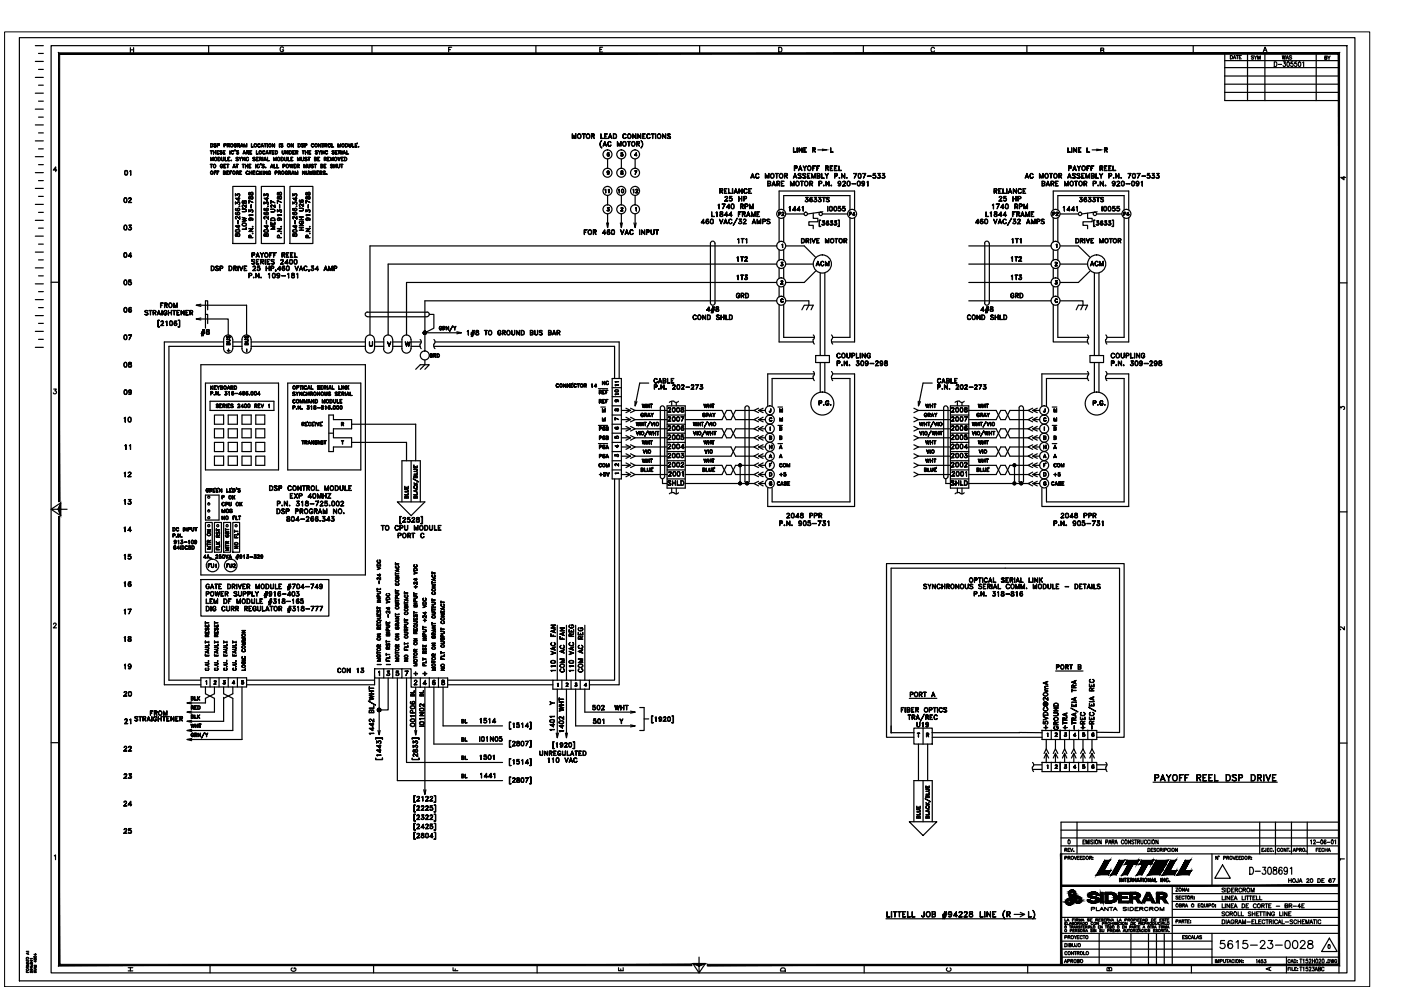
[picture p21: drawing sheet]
<svg xmlns="http://www.w3.org/2000/svg" width="297mm" height="210mm" viewBox="0 0 297 210" stroke-linecap="round" stroke-linejoin="round" font-family="sans-serif">
<g fill="none" stroke="#000" stroke-width=".25">
<path d="M4.1 8h283.2v200h-283.2zM7.5 19.8h1.7M7.5 16.4h1.7M7.5 13h1.7M7.5 9.7h1.7M8.2 18.1h1M8.2 14.7h1M8.2 11.3h1M10.8 9.7h274.8v196.6h-274.8zM27.6 10.1v1M27.6 10.6h.7M28.3 10.1v1"/>
<path d="M44.2 9.7v1.6M60.1 10.2a.37 .37 0 0 0-.4-.3 .37 .37 0 0 0-.3 .4v.3a.36 .36 0 0 0 .4 .4 .36 .36 0 0 0 .3-.4h-.2M78.9 9.7v1.6M95.1 10.5h.4M95.8 10h-.7v1M113.6 9.7v1.6M127.2 10.5h.4M127.8 10h-.6v1h.6M148.3 9.7v1.6M165.1 10h.3a.54 .54 0 0 1 .4 .5 .54 .54 0 0 1-.4 .5h-.3zM183 9.7v1.6M198.1 10.3a.37 .37 0 0 0-.4-.3 .37 .37 0 0 0-.3 .4v.3a.37 .37 0 0 0 .3 .3 .37 .37 0 0 0 .4-.2"/>
<path d="M217.7 9.7v1.6M233.4 10.7l.5-.1 .1-.3-.6-.1v1l.6-.1v-.4h-.2M253 9.7v1.6M259.7 19.6h24.2M259.7 17.9h24.2M259.7 16.1h24.2M259.7 14.3h24.2M259.7 12.9h24.2M260.9 11.8a.37 .37 0 0 1 .4 .3 .37 .37 0 0 1-.4 .4zM261.5 12.5l.2-.7 .3 .7M261.6 12.3h.3M262.1 11.8h.5"/>
<path d="M262.3 11.8v.7M262.8 12.1h.2M263.2 11.8h-.4v.7h.4M264.5 11.3v10M265.8 11.9h-.5l.5 .4-.1 .2-.4-.1M265.9 11.8l.3 .4v.4M266.5 11.8l-.3 .4M266.7 12.6v-.8l.2 .8 .3-.8v.8M267.8 11l.4-1 .4 1M268 10.7h.5M268.2 11.3v10M270.2 13.1a.51 .51 0 0 1 .5 .5 .51 .51 0 0 1-.5 .5z"/>
<path d="M271 13.7h.7M271.9 11.8l.1 .8 .2-.8 .2 .8 .1-.8M272.1 13.1h.4l-.2 .4a.3 .3 0 0 1 .3 .4 .3 .3 0 0 1-.6 0M272.7 12.6l.2-.8 .3 .8M272.8 12.3h.3M273 13.2l.1-.1a.58 .58 0 0 1 0 1l-.3-.4zM273.9 11.9l-.5-.1-.1 .2 .5 .2 .1 .2-.2 .2-.4-.2M274.1 13.1h-.4v.4a.3 .3 0 0 1 .4 .1 .3 .3 0 0 1 0 .4 .3 .3 0 0 1-.5-.1M274.9 13.1h-.4v.4a.3 .3 0 0 1 .4 .1 .3 .3 0 0 1 0 .4 .3 .3 0 0 1-.5-.1M275.4 13.2l.1-.1a.58 .58 0 0 1 0 1l-.2-.4zM276.2 13.3l.2-.2v1M279.1 11.3v10"/>
<path d="M280.9 12.2h.4v-.3h-.4v.7l.4-.1-.1-.3M281.5 11.9l.3 .3v.4M282 11.9l-.2 .3M283.9 11.3h-24.2v10h24.2M7.5 36.6h1.7M7.5 39.9h1.7M7.5 33.2h1.7M7.5 29.9h1.7M7.5 26.5h1.7M7.5 23.1h1.7M8.2 38.3h1M8.2 34.9h1"/>
<path d="M8.2 31.6h1M8.2 28.2h1M8.2 24.8h1M8.2 21.4h1M12 36.1h-.7l.5-.7v1M26.5 36.2l.2-.1a.47 .47 0 0 1 .4 .6 .47 .47 0 0 1-.6 .4l-.1-.4zM26.5 37h.4M26.5 36.2h.4M26.6 36.2l-.1 .4 .1 .5M26.9 36.2l.1 .4-.1 .5M27.5 36.3l.2-.2v1v-.9zM44.6 34.8l.4 .1z"/>
<path d="M44.6 31.9l.4 .1zM44.7 33.3l.2 .7 .3-.7v.8v-.6l-.3 .6-.2-.6v.6zM44.7 30.5h.2a.4 .4 0 0 1 .2 .3 .4 .4 0 0 1-.2 .4h-.2zM44.8 34.9v.7v-.7M44.8 32v.7v-.7M45.3 31.9v.8zM45.3 32.3h.4M45.3 34.9a.33 .33 0 0 1 .5 .3 .33 .33 0 0 1-.5 .3l-.1-.4zM45.3 30.6h.5h-.4l.4 .3v.2h-.5h.5zM45.4 36.3h.4h-.3v.7zM45.5 36.6h.2zM45.7 31.9v.8z"/>
<path d="M46 31.9h.4l-.3 .1v.6l.3 .1h-.4zM46.1 36.3h.3h-.3v.7zM46.1 37h.1M46.1 36.6h.2zM46.1 32.3h.1h-.1M46.1 30.8h.3v-.3h-.3v.7v-.7h.4l-.1 .3h-.3M46.2 33.3h.3a.38 .38 0 0 1 .2 .4 .38 .38 0 0 1-.2 .4h-.3zM46.3 33.4h.2a.36 .36 0 0 1 .2 .4 .36 .36 0 0 1-.4 .3zM46.6 32h.5h-.4l.4 .4-.1 .2-.4-.1a.23 .23 0 0 0 .3 .2 .23 .23 0 0 0 .1-.3zM46.8 34.9l.2-.1 .2 .2a.25 .25 0 0 0-.3-.1 .25 .25 0 0 0-.2 .2v.2a.23 .23 0 0 0 .3 .3 .23 .23 0 0 0 .2-.3h-.2l.2-.1a.26 .26 0 0 1-.2 .4 .26 .26 0 0 1-.3-.3zM47 33.3v.6l.2 .2 .2-.1 .1-.7-.1 .8-.4-.1zM47.4 36.3l.4 .1-.1 .2 .1 .3-.1 .1h-.3z"/>
<path d="M47.4 32l.4-.1h-.4v.8M47.4 32.3h.2h-.2M47.4 32.6l.4 .1zM47.4 36.3l.4 .1v.2h-.4l.4 .1-.1 .2h-.3zM47.5 34.8h.4l-.4 .1v.6l.4 .1h-.4zM47.5 35.2h.2h-.2M47.5 30.8h.4v-.3h-.4v.7v-.7h.4v.3h-.4M47.8 33.3v.8h.3h-.3zM48 34.8l.5 .1zM48.1 36.3h.4h-.4v.6l.4 .1h-.4zM48.1 36.6h.2zM48.2 30.8h.4v-.3h-.4v.7v-.7h.4v.3h-.4"/>
<path d="M48.3 34.9v.7v-.7M48.3 33.3h.4l-.4 .1v.7zM48.3 33.7h.3h-.3M48.3 34.1h.4h-.4M48.4 30.8l.2 .4-.2-.4M48.7 36.3h.4h-.3v.7zM48.7 31.9l.1 .8zM48.8 36.6h.2zM49 34l.1 .1zM49 34h.1M49.1 32l.3-.1 .1 .2a.25 .25 0 0 0-.2-.1 .25 .25 0 0 0-.2 .2v.2a.25 .25 0 0 0 .1 .2 .25 .25 0 0 0 .3-.1 .26 .26 0 0 1-.3 .2 .26 .26 0 0 1-.2-.3zM49.4 39.5h4.8v12.1h-4.8z"/>
<path d="M49.4 35.4h.4h-.3M49.7 34.8l.2 .8-.2-.6-.3 .6zM49.7 30.5h.3l.1 .1a.24 .24 0 0 0-.2-.1 .24 .24 0 0 0-.2 .2v.2a.22 .22 0 0 0 .2 .2 .22 .22 0 0 0 .2-.2l-.1-.1h.1v.2a.26 .26 0 0 1-.3 .2 .26 .26 0 0 1-.2-.3zM49.8 32v-.2v.2M49.8 31.8h.1M49.8 31.9h.1M50 34.8l.5 .1zM50 33.5l.2-.2 .3 .2-.3-.1-.1 .1a.43 .43 0 0 1 .4 .6l-.5-.1h.5zM50.1 36.3l.5 .1-.1 .2h-.3l.3-.1v-.1l-.3-.1v.7zM50.1 32h.5h-.4l.4 .4-.1 .2-.4-.1a.23 .23 0 0 0 .3 .1 .23 .23 0 0 0 .1-.2zM50.2 34.9v.7l.1-.7M50.3 36.6l.3 .4z"/>
<path d="M50.4 30.8h.4v-.3h-.4v.7v-.7h.4v.3h-.4M50.6 30.8l.2 .4-.2-.4M50.7 33.3l.3 .4v.4v-.4zM50.8 36.3h.4h-.4v.6l.4 .1h-.4zM50.8 36.6h.3zM51.1 31h.4M51.1 31h.3M51.2 33.3l-.2 .4zM51.3 30.5l.3 .7-.3-.6-.3 .6zM51.4 34.8l.4 .1zM51.4 33.3l.5 .7v-.7v.8l-.4-.6-.1 .6zM51.6 34.9v.7v-.7"/>
<path d="M51.6 32.5h.4M51.6 32.5h.3M51.7 30.5l.3 .6 .3-.6v.7v-.6l-.3 .6-.2-.6-.1 .6zM51.8 31.9l.3 .8-.3-.7-.3 .7zM52 34.8l.1 .8zM52.1 35.2h.4h-.4M52.2 36.4l.3-.1 .2 .1a.28 .28 0 0 0-.3-.1 .28 .28 0 0 0-.2 .2v.2a.28 .28 0 0 0 .2 .2 .28 .28 0 0 0 .3-.1 .29 .29 0 0 1-.3 .2 .29 .29 0 0 1-.2-.3zM52.2 33.5l.3-.2 .2 .2a.28 .28 0 0 0-.3-.1 .28 .28 0 0 0-.2 .2l.2 .5 .3-.2a.3 .3 0 0 1-.4 .1 .3 .3 0 0 1-.1-.4zM52.3 32.3l.4-.1v-.2h-.4v.7v-.8l.4 .1v.3h-.4M52.5 34.8v.8v-.8M52.5 32.3l.2 .4-.2-.4M52.8 34.8h.4l-.4 .1v.6l.4 .1h-.4z"/>
<path d="M52.8 35.2h.2h-.2M52.9 36.3l.1 .7zM53 31.9h.4l-.4 .1v.6l.4 .1h-.4zM53 36.6h.4M53 32.3h.2h-.2M53.3 30.5v.6l.4 .1h-.4zM53.4 36.3v.7zM53.7 36.3h.4h-.4v.6l.4 .1h-.4zM53.7 33.4l.4 .1a.23 .23 0 0 0-.3-.1 .23 .23 0 0 0-.1 .2l.3 .1v.4h-.3l.4-.1-.1-.2-.4-.2zM53.7 36.6h.2zM54.2 34.8v.8zM54.4 33.3h.4l-.4 .1v.7h.4h-.4z"/>
<path d="M54.4 31.9v.7l.4 .1h-.4zM54.4 36.4l.3-.1 .1 .1a.25 .25 0 0 0-.2-.1 .25 .25 0 0 0-.2 .2v.2a.25 .25 0 0 0 .2 .2 .25 .25 0 0 0 .2-.1 .26 .26 0 0 1-.3 .2 .26 .26 0 0 1-.2-.3zM54.4 33.7h.2h-.2M54.5 35l.2-.2 .3 .2a.28 .28 0 0 0-.3-.1 .28 .28 0 0 0-.2 .2l.2 .4 .3-.1a.31 .31 0 0 1-.4 .2 .31 .31 0 0 1-.2-.5zM54.7 30.6l.3-.1 .2 .1a.3 .3 0 0 0-.5 0 .3 .3 0 0 0 0 .4 .3 .3 0 0 0 .5 0 .33 .33 0 0 1-.6 .1 .33 .33 0 0 1 .1-.5zM55 33.7h.4v-.3h-.4v.7v-.8l.4 .1v.3h-.4M55.1 36.3v.7zM55.1 36.7l.4-.4-.4 .4M55.2 36.6l.3 .4-.3-.4M55.2 33.7l.3 .4-.3-.4M55.2 34.7h.1M55.3 34.9l-.1-.2v.3"/>
<path d="M55.3 34.8h.1M55.3 31.2h.1M55.4 31h.4M55.4 39.5h4.9v12.1h-4.9zM55.6 30.5l.3 .7-.3-.6-.3 .6zM55.6 34.9l.4 .1-.3-.1-.1 .1a.43 .43 0 0 1 .4 .5h-.5h.5l-.4-.4zM55.7 34.1v-.8v.8M55.7 32l.3-.1 .2 .2a.25 .25 0 0 0-.3-.1 .25 .25 0 0 0-.2 .2v.2a.25 .25 0 0 0 .2 .2 .25 .25 0 0 0 .3-.1 .26 .26 0 0 1-.3 .2 .26 .26 0 0 1-.2-.3zM55.8 36.3v.7zM56 33.9h.4M56.1 36.3l.5 .6v-.6v.7l-.5-.6v.6zM56.2 33.3l.3 .8-.3-.6-.3 .6z"/>
<path d="M56.2 30.5l.1 .7zM56.3 35.5v.1zM56.3 35.5h.1M56.4 32.5h.5M56.5 30.5h-.5h.5M56.5 32.5h.3M56.6 31.9l.3 .8-.3-.7-.3 .7zM56.7 33.3v.8h.4h-.4zM56.7 31.2v-.7v.7M56.9 36.4l.3-.1 .1 .1a.25 .25 0 0 0-.2-.1 .25 .25 0 0 0-.2 .2v.2a.23 .23 0 0 0 .2 .2 .23 .23 0 0 0 .2-.2h-.1h.2a.26 .26 0 0 1-.3 .3 .26 .26 0 0 1-.2-.3zM57.1 31.9l.4 .1zM57.2 32v.7l.1-.7"/>
<path d="M57.4 35.4h.4M57.6 34.8l.3 .8-.3-.6-.3 .6zM57.7 32l.4-.1h-.4v.8M57.7 32.3h.3h-.3M57.7 32.6l.4 .1zM57.7 30.5l.5 .6v-.6v.7l-.4-.6-.1 .6zM58 33.3l.3 .7 .3-.7v.8l-.1-.6-.2 .6-.3-.6v.6zM58.1 34.8v.7l.4 .1h-.4zM58.3 36.3l.5 .1-.1 .2h-.3l.4-.1-.1-.1-.3-.1v.7zM58.4 31.9a.38 .38 0 0 1 .5 .4 .38 .38 0 0 1-.5 .4zM58.4 32h.2a.33 .33 0 0 1 .2 .3 .33 .33 0 0 1-.2 .3h-.2M58.7 34.8v.7l.4 .1h-.4z"/>
<path d="M59 36.3l.5 .1-.1 .2h-.3l.3-.1v-.1l-.3-.1v.7zM59.2 36.6l.3 .4-.2-.4M59.2 30.5l.1 .7zM59.6 30.5l.4 .1a.23 .23 0 0 0-.3-.1 .23 .23 0 0 0-.1 .2l.3 .2v.2h-.3h.3v-.3l-.4-.1zM59.6 33.3h.3a.38 .38 0 0 1 .2 .4 .38 .38 0 0 1-.2 .4h-.3zM59.6 33.4h.3a.36 .36 0 0 1 .2 .4 .36 .36 0 0 1-.5 .3M59.8 31.9l.1 .6 .1 .1 .3-.1v-.6v.6l-.2 .2-.3-.2zM60 34.8l.5 .2-.1 .2h-.4l.4-.1v-.2h-.4v.7zM60.3 33.3l.1 .6 .1 .2 .3-.2v-.6l-.1 .8-.3-.1zM60.5 36.4l.3-.1 .1 .1a.22 .22 0 0 0-.2-.1 .22 .22 0 0 0-.2 .2v.2a.21 .21 0 0 0 .2 .2 .21 .21 0 0 0 .2-.2h-.1h.2a.26 .26 0 0 1-.3 .3 .26 .26 0 0 1-.2-.3zM60.6 31.9l.4 .6v-.6v.8l-.4-.7v.7zM61.1 33.3v.8h.4h-.4z"/>
<path d="M61.2 36.3l.4 .1v.2h-.4h.4v-.2l-.4-.1v.7zM61.2 37h.1M61.3 31.9h.3a.4 .4 0 0 1 .2 .4 .4 .4 0 0 1-.2 .4h-.3zM61.4 34.8l.2 .7 .2-.7 .1 .7 .2-.7-.2 .8-.1-.6-.2 .6zM61.4 32h.2a.33 .33 0 0 1 .2 .3 .33 .33 0 0 1-.2 .3h-.2zM61.4 36.6l.2 .4zM61.5 39.5h4.8v12.1h-4.8zM61.7 34.1h.4h-.4M61.7 33.4l.4-.1h-.4v.8M61.7 33.7h.2h-.2M61.7 30.5l.5 .6v-.6v.7l-.4-.6-.1 .6zM61.9 36.8h.4"/>
<path d="M62.1 31.9h.4l-.4 .1v.6l.4 .1h-.4zM62.1 36.3l.3 .7-.3-.6-.3 .6zM62.1 32.3h.2h-.2M62.4 34.9l.3-.1h-.3v.8M62.4 35.2h.2h-.2M62.4 35.5l.3 .1zM62.6 36.3l.3 .6 .2-.6v.7v-.6l-.2 .6-.3-.6v.6zM62.7 32.3l.4-.1v-.2h-.4v.7v-.8l.4 .1v.3h-.4M62.7 32.7h.1M62.9 32.3l.3 .4zM63 34.8l.5 .2-.1 .2h-.4l.4-.1v-.2h-.4v.7zM63.1 33.3l.2 .7 .3-.7v.8v-.6l-.3 .6-.2-.6v.6z"/>
<path d="M63.2 35.2l.3 .4-.3-.4M63.2 30.5h.3a.38 .38 0 0 1 .2 .3 .38 .38 0 0 1-.2 .4h-.3zM63.2 30.5a.36 .36 0 0 1 .5 .2 .36 .36 0 0 1-.2 .4h-.3zM63.9 33.3v.6l.2 .2 .2-.2 .1-.6-.1 .8-.4-.1zM63.9 30.6h.5a.23 .23 0 0 0-.3-.1 .23 .23 0 0 0-.1 .2l.4 .4-.2 .1-.3-.1a.23 .23 0 0 0 .3 .1 .23 .23 0 0 0 .1-.3zM64.1 31.9l.4 .1zM64.1 36.3l.5 .6v-.6v.7l-.4-.6-.1 .6zM64.3 32v.7v-.7M64.4 34.8l.3 .7 .3-.7v.8l-.1-.6-.2 .6-.2-.6-.1 .6zM64.6 30.5v.7v-.7M64.6 31.2h.1M64.6 30.8h.4v-.3h-.4h.4v.3h-.4"/>
<path d="M64.7 33.4l.4 .1a.23 .23 0 0 0-.3-.1 .23 .23 0 0 0-.1 .2l.3 .1v.4h-.3l.4-.1-.1-.2-.4-.2zM64.7 31.9l.1 .8zM64.8 32.3h.4M64.9 36.3v.5l.2 .1h.2l.1-.6v.6h-.5zM65.2 31.9v.8zM65.2 34.8l.1 .6 .1 .1 .3-.1v-.6v.6l-.2 .2-.3-.2zM65.3 33.3l.4 .1zM65.5 33.4v.7zM65.5 32l.4-.1h-.4v.8M65.5 32.3h.2h-.2M65.5 32.6l.4 .1zM65.7 36.3l.3 .6 .2-.6v.7v-.6l-.2 .6-.3-.6v.6z"/>
<path d="M66 34.9l.5 .1a.23 .23 0 0 0-.3-.1 .23 .23 0 0 0-.2 .2l.4 .2v.2h-.4h.4l-.4-.4zM66.2 30.5l.3 .1a.3 .3 0 0 0-.4 0 .3 .3 0 0 0 0 .4 .3 .3 0 0 0 .4 0 .34 .34 0 0 1-.5 0 .34 .34 0 0 1 .2-.5zM66.5 36.3l.4 .1-.1 .2 .1 .1v.2l-.4 .1zM66.5 36.3l.4 .1v.2h-.4l.4 .1v.2h-.4zM66.6 34.8l.5 .1zM66.7 33.7h.4v-.3h-.4v.7l.4-.1v-.2l-.4-.1M66.8 34.9v.7l.1-.7M66.8 32h.5h-.4l.4 .4v.2l-.5-.1a.23 .23 0 0 0 .3 .1 .23 .23 0 0 0 .2-.2zM66.9 33.7l.2 .1v.2l-.4 .1v-.8l.4 .1v.3h-.2M67.2 36.3h.4h-.4v.6l.4 .1h-.4zM67.2 36.6h.2zM67.4 34.1h.4h-.4"/>
<path d="M67.4 33.4l.4-.1h-.4v.8M67.4 33.7h.2h-.2M67.5 30.5l.5 .6v-.6v.7l-.4-.6-.1 .6zM67.7 32.3l.3-.4-.2 .4v.4l-.3-.8 .3 .4M67.9 36.3l.4 .1-.1 .2h-.3h.3v-.2l-.3-.1v.7zM67.9 37h.1M68 34.8l.5 .1v.3h-.2h.2l-.1 .3-.4 .1zM68.1 36.6l.2 .4zM68.1 34.9h.3v.3h-.3h.3v.3h-.3zM68.2 31.9l.5 .6v-.6v.8l-.5-.7v.7zM68.2 32.7h.1M68.5 30.5v.7v-.7"/>
<path d="M68.5 31.2h.1M68.5 36.4h.5h-.5l.5 .5h-.5h.5zM68.7 30.5h-.5h.5M68.7 34.8h.4l-.4 .1v.6l.4 .1h-.4zM68.7 35.2h.3h-.3M68.8 33.7h.3v-.3h-.3l-.1 .7v-.8l.5 .1v.3h-.4M68.9 30.8h.4v-.3h-.4v.7v-.7h.4v.3h-.4M69 33.7l.2 .4-.2-.4M69 32l.3-.1 .2 .2a.25 .25 0 0 0-.3-.1 .25 .25 0 0 0-.2 .2v.2a.25 .25 0 0 0 .2 .2 .25 .25 0 0 0 .3-.1 .26 .26 0 0 1-.3 .2 .26 .26 0 0 1-.2-.3zM69.1 30.8l.2 .4-.2-.4M69.2 36.9h.1zM69.4 33.3h.5l-.4 .1v.7h.4h-.5z"/>
<path d="M69.5 33.7h.2h-.2M69.6 30.6l.1-.1a.31 .31 0 0 1 .4 .3 .31 .31 0 0 1-.5 .2v-.3a.25 .25 0 0 1 .3-.2 .25 .25 0 0 1 .2 .2 .32 .32 0 0 1-.1 .4 .32 .32 0 0 1-.4 0 .32 .32 0 0 1 0-.5zM70.1 35l.1-.2 .3 .2h-.4l.4 .3v.2h-.4a.23 .23 0 0 0 .2 .1 .23 .23 0 0 0 .2-.3zM70.1 33.3l.3 .7 .3-.7v.8l-.1-.6-.2 .6-.3-.6v.6zM70.4 30.5v.6l.3 .1h-.3zM70.4 32h.5h-.5l.5 .4-.1 .2-.4-.1h.5zM70.8 34.8v.8zM70.8 35.2h.4h-.4M71.1 31.9h.4l-.3 .1v.6l.3 .1h-.4zM71.2 32.3h.2h-.2M71.2 34.8l.1 .8zM71.5 34.8l.1 .6 .2 .1 .2-.1 .1-.6v.6l-.3 .2-.3-.2z"/>
<path d="M71.6 33.3l.3 .7 .3-.7-.3 .8zM71.7 30.5l.2 .6 .3-.6v.7v-.6l-.3 .6-.2-.6v.6zM71.7 31.2h.1M71.8 32.3l.4-.1v-.2h-.4v.7v-.8l.4 .1v.3h-.4M72 32.3l.2 .4-.1-.4M72.2 34.8l.5 .1zM72.4 33.3h.4l-.4 .1v.7h.4h-.4zM72.4 34.9l.1 .7zM72.4 33.7h.2h-.2M72.5 31.9v.8zM72.8 32.5h.4M73 31.9l.3 .8-.3-.7-.3 .7z"/>
<path d="M73 33.3h.3a.38 .38 0 0 1 .2 .4 .38 .38 0 0 1-.2 .4h-.3zM73.1 33.4h.2a.36 .36 0 0 1 .2 .4 .36 .36 0 0 1-.4 .3zM73.2 30.5h.3a.38 .38 0 0 1 .3 .3 .38 .38 0 0 1-.3 .4h-.3M73.3 30.5a.36 .36 0 0 1 .4 .2 .36 .36 0 0 1-.2 .4h-.2M73.3 30.5l-.1 .7M73.5 31.9v.7l.4 .1h-.4zM74 30.5v.5l.2 .1 .2-.1 .1-.5v.5l-.2 .2-.3-.2zM74.7 30.5l.1 .6 .3 .1h-.4zM75.3 30.5h.4h-.3v.6l.3 .1h-.4zM75.4 30.8h.2h-.2M75.7 30.5h.1M76 31.1h.1"/>
<path d="M121.3 28.3l.4 .9 .4-.9v1.1l-.1-.8-.3 .8-.3-.8-.1 .8zM123.4 28.3l.7 .1zM123.7 28.4l.1 1zM125.4 28.9l.5-.1v-.3l-.5-.1v1v-1.1l.6 .2-.1 .4h-.5M125.7 28.9l.3 .5-.3-.5M127.4 28.3v1l.5 .1h-.5zM127.4 29.9l.2-.1a1.06 1.06 0 0 0 0 1.6 .97 .97 0 0 1-.2-1.5zM127.9 30.8h.6M128.2 28.3h.6l-.6 .1v.9l.6 .1h-.6zM128.2 28.9h.3h-.3M128.2 30l.4 1-.4-.9-.4 .9zM128.7 36.5l.1 .1 .3-.1"/>
<path d="M128.7 36.4l.2-.1 .2 .1M128.8 36.9h.3M128.8 32.9l.1 .2 .3-.2M128.8 33.7v2M128.9 32.5h.3l-.2-.1a.37 .37 0 0 0-.3 .3 .37 .37 0 0 0 .3 .4 .22 .22 0 0 0 .2-.4 .22 .22 0 0 0-.4 .1M128.9 36.3l-.2 .1 .2 .2M128.9 32.4l-.1 .3 .1 .4M128.9 32.7l-.1 .1 .1-.1 .3 .1M128.9 30.1l.4-.1 .2 .3-.1-.2a.43 .43 0 0 0-.5 .4 .43 .43 0 0 0 .5 .4l.1-.1a.37 .37 0 0 1-.4 .2 .37 .37 0 0 1-.3-.4zM129 36.3l.1 .1-.1 .5M129 32.7l.2 .2-.2 .2M129.1 36.6a.24 .24 0 0 1-.3 0 .24 .24 0 0 1-.1-.3 .24 .24 0 0 1 .4 0v.6h-.3"/>
<path d="M129.1 36.5l-.1 .1M129.1 29.2h.6M129.2 29.1h.4M129.4 28.3l.4 1.1-.4-.9-.4 .9zM130 28.3h.4a.55 .55 0 0 1 .3 .6 .55 .55 0 0 1-.3 .5h-.4zM130.1 28.4h.3a.47 .47 0 0 1 .3 .5 .47 .47 0 0 1-.3 .4h-.3M130.9 30l.4 .8 .4-.8v1l-.1-.7-.3 .7-.4-.7v.7zM131.7 36.9h.1M131.7 33v.1M131.7 36.3v.1l.4 .3-.1 .2h-.3v-.2l.4-.3zM131.7 36.3h.3M131.7 36.3v.1l.4 .3-.1 .3-.3-.1-.1-.2 .4-.3v-.1"/>
<path d="M131.7 33.7v2M132 32.7l.1 .1-.1 .3M132.1 32.8l-.4-.1v-.3h.3h-.3v.3a.26 .26 0 0 1 .4 0 .26 .26 0 0 1-.1 .4 .26 .26 0 0 1-.4-.1l.3 .1 .2-.2M132.1 30.1l.2-.1a.49 .49 0 0 1 .5 .5 .49 .49 0 0 1-.6 .5l-.2-.4zM132.1 36.9h-.1M132.1 28.5l.4-.2 .3 .3a.39 .39 0 0 0-.6-.1 .39 .39 0 0 0-.1 .5 .37 .37 0 0 0 .3 .3 .37 .37 0 0 0 .4-.1 .44 .44 0 0 1-.7 .1 .44 .44 0 0 1 0-.7zM133 30h.6zM133.3 30v1l.1-1M134 30.1l.1-.1a.48 .48 0 0 1 .6 .5 .48 .48 0 0 1-.6 .5l-.2-.4zM134.1 30.1a.43 .43 0 0 1 .5 .4 .43 .43 0 0 1-.5 .4l-.2-.3zM134.2 28.3l.5 .9 .1-.9v1.1l-.6-.9v.9zM134.6 32.9h.4h-.5l.4-.5v.7v-.6l-.3 .4"/>
<path d="M134.7 33.7v2M135 36.2l-.4 .8 .4-.8h-.5l.5 .1M135 30.5l.5-.1v-.3l-.5-.1v1v-1l.6 .1-.1 .4h-.5M135.2 28.3l.6 .9v-.9v1.1l-.5-.9-.1 .9zM135.3 30.5l.3 .5-.3-.5M135.9 29.8a.99 .99 0 0 1 0 1.6 1.06 1.06 0 0 0 0-1.6zM136.3 28.3h.5l-.5 .1v.9l.5 .1h-.5zM136.3 28.9h.3h-.3M137.2 28.5l.4-.2 .2 .3a.39 .39 0 0 0-.5-.1 .39 .39 0 0 0-.1 .5 .37 .37 0 0 0 .2 .3 .37 .37 0 0 0 .4-.1 .44 .44 0 0 1-.6 .1 .44 .44 0 0 1 0-.7zM138.1 28.3l.6 .1zM138.3 28.4v1l.1-1M139 28.3v1.1z"/>
<path d="M140.5 28.3l.6 .9v-.9v1.1l-.6-.9v.9zM141.5 28.5l.2-.2 .5 .2a.33 .33 0 0 0-.4-.1 .33 .33 0 0 0-.2 .3l.4 .2 .2 .3-.3 .2-.4-.2a.31 .31 0 0 0 .4 .1 .31 .31 0 0 0 .1-.4l-.4-.1zM154.5 40v1h.6h-.6zM155.3 40l.1 1zM156 40l.4 1-.4-.8-.4 .8zM156.7 40l.6 .9 .1-.9v1l-.7-.8v.8zM158.8 40h.5h-.5v1h.5h-.5zM159.3 37.5h.6M159.3 37.5h.5M159.6 36.8l.3 1-.3-.9-.4 .9zM160.3 36.9l.4-.1 .2 .2a.35 .35 0 0 0-.4-.2 .35 .35 0 0 0-.3 .4l.2 .5h.3l.2-.2a.37 .37 0 0 1-.4 .3 .37 .37 0 0 1-.3-.4zM162.3 36.8l.3 .9 .4-.9v1v-.8l-.4 .8-.3-.8v.8z"/>
<path d="M162.8 38.9l.5-.1v-.3h-.5v.9l.5-.1v-.3l-.5-.1M163.2 38.9l.2 .1v.3l-.6 .1v-1l.6 .1v.3l-.2 .1M163.5 36.8a.47 .47 0 0 1 .6 .5 .47 .47 0 0 1-.7 .4v-.5zM163.7 39.2h.6M164 38.4l.4 1-.4-.8-.3 .8zM164.4 36.8h.6zM164.6 36.8v1l.1-1M164.8 38.9l.4-.1v-.3h-.4l-.1 .9v-1l.6 .1-.1 .4h-.4M165 38.9l.3 .5-.2-.5M165.3 36.9l.1-.1a.46 .46 0 0 1 .6 .5 .46 .46 0 0 1-.7 .4zM165.7 38.4h.5l-.5 .1v.9h.5h-.5zM165.7 38.9h.3h-.3"/>
<path d="M166.4 37.3l.5-.1v-.3l-.5-.1-.1 1v-1h.6v.5h-.5M166.6 37.3l.4 .5zM167.6 38.4l.4 .9 .4-.9v1l-.1-.8-.3 .8-.4-.8v.8zM168.2 31.3l.1 .9 .5 .1h-.6zM168.3 37.5h.6M168.4 37.5h.4M168.5 35.6h.5v-.4h-.5l-.1 1v-1h.6v.4l-.5 .1M168.6 36.8l.4 1-.4-.9-.4 .9zM168.8 38.6l.2-.2a.48 .48 0 0 1 .5 .5 .48 .48 0 0 1-.6 .5l-.2-.3zM169 31.3v1zM169.3 36.8h.3l.3 .1a.32 .32 0 0 0-.4-.1 .32 .32 0 0 0-.2 .3l.5 .2 .1 .4-.3 .1-.4-.1a.31 .31 0 0 0 .4 .1 .31 .31 0 0 0 .2-.4l-.6-.3zM169.4 35.9h.6"/>
<path d="M169.4 31.3l.6 .8 .1-.8v1l-.6-.9-.1 .9zM169.4 35.9h.5M169.7 35.2l.4 1-.4-.9-.4 .9zM169.7 38.4l.6 .1zM170 38.5v.9zM170.3 36.8h.3l.3 .1a.32 .32 0 0 0-.4-.1 .32 .32 0 0 0-.2 .3l.5 .3 .1 .3-.3 .1-.4-.1h.6l-.1-.3-.5-.3zM170.4 31.3h.6l-.5 .1v.8l.5 .1h-.6zM170.5 31.8h.3zM170.6 35.6l.4-.4-.4 .4v.6v-.6l-.3-.4 .3 .4M170.6 38.6l.3-.2a.48 .48 0 0 1 .4 .6 .48 .48 0 0 1-.6 .4l-.1-.3zM171.2 36.8h.5h-.5v.9l.5 .1h-.5zM171.2 37.3h.3h-.3"/>
<path d="M171.3 35.3a.45 .45 0 0 1 .7 .3 .45 .45 0 0 1-.6 .5l-.2-.3zM171.7 38.9l.5-.1 .1-.2-.6-.1v.9v-1l.6 .1v.3l-.6 .1M172 38.9l.3 .5-.3-.5M172.1 36.8l.4 .9 .3-.9v1v-.8l-.3 .8-.4-.8v.8zM172.3 31.3l.6 .2-.1 .3h-.5l.5-.2v-.2h-.5v.9zM172.3 35.2h.6h-.6v1zM172.3 35.6h.3l-.3 .1M172.6 31.8l.3 .5-.3-.5M173.2 35.2h.5h-.5v1zM173.2 35.6h.3l-.3 .1M173.3 37.3l.5-.1v-.3l-.5-.1v.9h.5v-.3l-.5-.1M173.4 31.8h1"/>
<path d="M173.6 37.3l.3 .2-.1 .2-.6 .1v-1h.6l.1 .3-.3 .2M173.7 38.9l.5-.1v-.3h-.5l-.1 .9v-1l.6 .1v.4h-.5M174.2 36.8v.9l.6 .1h-.6zM174.6 39.3l.2 .1h-.2zM174.6 39.3h.1M175.1 35.6h.5v-.3l-.5-.1-.1 1v-1h.6v.4l-.5 .1M175.1 38.4l.6 .9 .1-.9v1l-.6-.8-.1 .8zM175.3 37.3l.3-.5-.3 .5v.5v-.5l-.4-.5 .4 .5M175.3 35.7l.4 .5-.3-.5M176 35.2h.6h-.5v.9l.5 .1h-.6zM176.1 35.6h.3l-.3 .1M176.1 31.3v.9l.6 .1h-.6z"/>
<path d="M176.2 39.3l.1 .1zM176.2 39.3h.1M177 35.2h.5h-.6v1h.6l-.5-.1M177 35.6h.2l-.2 .1M177 37.3h.4l.1-.4-.5-.1v1v-1h.5v.5h-.5M177.7 38.8l.3 .2 .2-.2M177.7 38.6l.3-.1 .2 .1M177.8 35.2l.1 .9 .5 .1h-.6zM177.9 38.5l-.2 .2 .2 .3M177.9 37.7h.2zM178 37.7h.1M178.1 38.5l.1 .3-.1 .6"/>
<path d="M178.2 38.9a.3 .3 0 0 1-.4 0 .3 .3 0 0 1 0-.4 .3 .3 0 0 1 .4 .1l-.1 .8h-.2l-.2-.1h.4M178.2 38.8l-.1 .2M178.4 36.8l.7 .9v-.9v1l-.6-.9-.1 .9zM178.7 39.4h.6h-.7l.6-.7-.1-.2-.4 .1 .4-.2 .1 .3-.5 .7M179.5 37.7h.1zM179.5 37.7h.1M179.7 38.5a.5 .5 0 0 1 .6 .3 .5 .5 0 0 1-.3 .6l-.4-.2zM179.7 39.3h.4M179.7 38.5h.4M179.8 38.5l-.2 .3 .2 .6M180 38.5l.2 .3-.2 .6M180.6 38.9l.8 .1z"/>
<path d="M181.6 36.8l-.5 1 .6-1h-.7h.6M181.9 38.5a.5 .5 0 0 1 .6 .3 .5 .5 0 0 1-.4 .6l-.3-.2zM181.9 39.3h.4M181.9 38.5h.4M181.9 38.5l-.1 .3 .1 .6M182.1 36.8a.51 .51 0 0 1 .5 .4 .51 .51 0 0 1-.3 .6l-.3-.2zM182.1 37.7h.4M182.1 36.9h.4M182.1 36.8l-.1 .4 .1 .5M182.2 38.5l.2 .3-.2 .6M182.4 36.8l.1 .4-.1 .5M182.8 38.8l.2 .2 .3-.2"/>
<path d="M182.8 38.6l.2-.1 .3 .1M182.9 38.5l-.1 .2 .1 .3M183.1 38.5l.2 .3-.2 .6M183.3 38.9a.3 .3 0 0 1-.5 0 .3 .3 0 0 1 0-.4 .3 .3 0 0 1 .5 .1l-.1 .8h-.3l-.1-.1h.4M183.3 38.8l-.2 .2M183.5 36.8l-.5 1 .6-1h-.7h.6M183.8 38.6l.2-.2v1v-.9zM183.9 37.3l.8 .1zM185.1 37.7h.2M185.5 37.2l.2 .2-.2 .3M185.7 37.4l-.1-.2h-.5l.1-.4h.4h-.4v.4a.36 .36 0 0 1 .5 .1 .36 .36 0 0 1-.2 .5 .36 .36 0 0 1-.5-.2l.4 .1 .3-.2M186.1 37.7h.1"/>
<path d="M186.3 37.2a.35 .35 0 0 1 .4 .2 .35 .35 0 0 1-.3 .4 .35 .35 0 0 1-.4-.2l.4 .1 .2-.2M186.4 37.2l.2 .3-.2 .2M186.6 36.8h-.5h.5l-.3 .4M186.6 36.8l-.3 .4 .3 .2M187 37.7h.2M187.2 37.2h.2a.34 .34 0 0 1 .2 .5 .34 .34 0 0 1-.6-.1l.4 .1 .2-.2M187.4 37.2l.2 .3-.2 .2M187.5 36.8h-.4h.5l-.4 .4M187.5 36.8l-.3 .4 .4 .2M211.7 40h.6h-.5v1h.5h-.6zM212.6 40l.1 1h.5h-.6zM213.4 40l.1 1z"/>
<path d="M214.2 40l.3 1-.3-.8-.4 .8zM214.8 40l.7 .9v-.9v1l-.6-.8-.1 .8zM216.9 40h.6h-.5v1h.5h-.6zM217.4 37.5h.6M217.5 37.5h.5M217.7 36.8l.4 1-.4-.9-.4 .9zM218.5 36.8h.3l.3 .2a.35 .35 0 0 0-.4-.2 .35 .35 0 0 0-.3 .4v.2a.35 .35 0 0 0 .3 .3 .35 .35 0 0 0 .4-.2 .37 .37 0 0 1-.4 .3 .37 .37 0 0 1-.3-.4zM220.4 36.8l.4 .9 .3-.9v1v-.8l-.3 .8-.4-.8v.8zM221 38.9l.4-.1v-.3h-.4v.9l.4-.1v-.3l-.4-.1M221.3 38.9l.3 .3-.3 .2h-.4v-1l.7 .2-.3 .3M221.7 36.8a.47 .47 0 0 1 .6 .5 .47 .47 0 0 1-.7 .4l-.1-.5zM221.7 36.9l.1-.1a.45 .45 0 0 1 .4 .5 .45 .45 0 0 1-.5 .4l-.1-.3z"/>
<path d="M221.9 39.2h.6M222.2 38.4l.3 1-.3-.8-.4 .8zM222.5 36.8h.6zM222.8 36.8v1v-1M222.9 38.9l.5-.1v-.3h-.5l-.1 .9v-1l.6 .1v.4h-.5M223.1 38.9l.4 .5-.3-.5M223.6 36.8a.47 .47 0 0 1 .6 .5 .47 .47 0 0 1-.7 .4l-.1-.5zM223.9 38.5l.5-.1h-.6v1h.6h-.5M223.9 38.9h.3h-.3M224.5 37.3l.5-.1v-.3l-.5-.1v1v-1h.5v.5h-.5M224.8 37.3l.3 .5-.3-.5M225.7 38.4l.4 .9 .4-.9v1l-.1-.8-.3 .8-.3-.8-.1 .8z"/>
<path d="M226.4 31.3v.9l.5 .1h-.5zM226.4 37.5h.6M226.5 37.5h.5M226.6 35.6h.5v-.4h-.5v1v-1h.6l-.1 .4-.5 .1M226.7 36.8l.4 1-.4-.9-.3 .9zM226.9 38.6a.37 .37 0 0 1 .4-.2 .37 .37 0 0 1 .3 .4v.3a.38 .38 0 0 1-.4 .4 .38 .38 0 0 1-.4-.4zM227.2 31.3v1zM227.5 36.8h.3l.2 .1-.2-.1-.4 .1 .6 .6-.1 .2h-.5h.6l-.1-.3-.5-.3zM227.5 35.9h.6M227.6 35.9h.4M227.6 31.3l.6 .8 .1-.8v1l-.6-.9-.1 .9zM227.8 35.2l.4 1-.4-.9-.4 .9z"/>
<path d="M227.8 38.4l.7 .1zM228.1 38.5v.9l.1-.9M228.3 36.9l.3-.1h.3l.1 .1-.2-.1-.4 .1 .5 .5v.3h-.6h.6v-.3zM228.7 31.4l.5-.1h-.6v1h.6l-.5-.1M228.7 31.8h.2zM228.7 35.6l.4-.4-.3 .4v.6l-.1-.6-.3-.4 .4 .4M228.8 38.6l.1-.1a.47 .47 0 0 1 .6 .4 .47 .47 0 0 1-.6 .5l-.2-.3zM229.3 36.8h.6h-.5v.9l.5 .1h-.6zM229.4 37.3h.3h-.3M229.4 35.3a.44 .44 0 0 1 .7 .4 .44 .44 0 0 1-.7 .3zM229.9 38.9l.4-.1v-.3h-.4l-.1 .9v-1l.6 .1-.1 .4h-.4M230.1 38.9l.3 .5-.2-.5"/>
<path d="M230.3 36.8l.3 .9 .4-.9v1v-.8l-.4 .8-.3-.8v.8zM230.5 31.3v.9l.5 .1h-.5zM230.5 35.2h.5h-.5v1zM230.5 35.6h.3l-.3 .1M231.3 35.2h.6h-.5v1zM231.4 35.6h.2l-.2 .1M231.4 36.8l.6 .2-.2 .3h-.4M231.4 37.3l.6 .2-.1 .2h-.5M231.6 31.8h.9M231.8 37.3l.2 .2v.2l-.6 .1v-1l.6 .1v.3l-.2 .1M231.8 38.9l.5-.1v-.3h-.5v.9v-1l.6 .1-.1 .4h-.5M232.4 36.8v.9l.5 .1h-.5z"/>
<path d="M232.7 39.3l.1 .1zM232.8 39.3h.1M233.3 35.6h.4v-.4h-.4l-.1 1v-1h.6l-.1 .4-.4 .1M233.3 38.4l.6 .9v-.9v1l-.6-.8v.8zM233.4 37.3l.4-.5-.3 .5v.5l-.1-.5-.3-.5 .4 .5M233.5 35.7l.3 .5zM234.1 35.2h.6h-.5v.9l.5 .1h-.6zM234.2 31.3l.6 .2-.1 .3h-.5l.5-.2v-.2h-.5v.9zM234.2 35.6h.3l-.3 .1M234.3 39.3l.2 .1h-.1zM234.4 39.3h.1M234.4 31.8l.4 .5-.3-.5"/>
<path d="M235.1 35.2h.5h-.5v.9l.5 .1h-.5zM235.1 35.6h.3l-.3 .1M235.1 37.3l.5-.1v-.3l-.5-.1v1v-1h.5v.5h-.5M235.8 38.8l.3 .2 .3-.2M235.8 38.6l.3-.1 .3 .1M235.9 39.3h.4M236 35.2v.9l.6 .1h-.6zM236.1 37.7h.1zM236.1 38.5l-.3 .2 .3 .3M236.1 37.7h.1M236.2 38.5l.2 .3-.2 .6M236.4 38.9a.31 .31 0 0 1-.5 0 .31 .31 0 0 1 .1-.4l.1-.1a.53 .53 0 0 1 .4 .5 .53 .53 0 0 1-.4 .5l-.3-.1 .2 .1"/>
<path d="M236.4 38.8l-.2 .2M236.6 36.8l.6 .9v-.9v1l-.6-.9v.9zM236.8 39.4h.6h-.6l.6-.7a.29 .29 0 0 0-.3-.2 .29 .29 0 0 0-.3 .1 .3 .3 0 0 1 .3-.2 .3 .3 0 0 1 .3 .3l-.6 .7M237.6 37.7h.2zM237.7 37.7h.1M237.9 38.5l.1-.1a.47 .47 0 0 1 .4 .6 .47 .47 0 0 1-.5 .4l-.2-.4zM237.9 39.3h.4M237.9 38.5h.4M237.9 38.5l-.1 .3 .1 .6M238.2 38.5l.1 .3-.1 .6M238.7 38.9l.9 .1zM239.7 36.8l-.4 1 .5-1h-.7h.6"/>
<path d="M240 38.5l.2-.1a.47 .47 0 0 1 .4 .6 .47 .47 0 0 1-.6 .4l-.1-.4zM240 39.3h.4M240 38.5h.4M240.1 38.5l-.2 .3 .2 .6M240.2 36.8a.5 .5 0 0 1 .6 .4 .5 .5 0 0 1-.3 .6l-.4-.2v-.4zM240.2 37.7h.4M240.2 36.9h.4M240.3 36.8l-.2 .4 .2 .5M240.4 38.5l.1 .3-.1 .6M240.6 36.8l.1 .4-.1 .5M240.9 38.8l.2 .2 .3-.2M240.9 38.6l.2-.1 .3 .1"/>
<path d="M241 39.3h.3M241.1 38.5l-.2 .2 .2 .3M241.2 38.5l.2 .3-.1 .6M241.4 38.9a.31 .31 0 0 1-.4 0 .31 .31 0 0 1 0-.4l.1-.1a.53 .53 0 0 1 .4 .5 .53 .53 0 0 1-.4 .5l-.2-.1 .1 .1M241.4 38.8l-.2 .2M241.7 36.8l-.5 1 .5-1h-.7h.7M241.9 38.6l.3-.2v1l-.1-.9zM242.1 37.3l.8 .1zM243.2 37.7h.2M243.6 37.2l.2 .2-.2 .3M243.8 37.4l-.2-.2h-.4l.1-.4h.5h-.5v.4a.37 .37 0 0 1 .5 0 .37 .37 0 0 1-.1 .5 .37 .37 0 0 1-.5-.1l.4 .1 .2-.2M244.2 37.7h.1"/>
<path d="M244.4 37.2a.34 .34 0 0 1 .4 .2 .34 .34 0 0 1-.2 .4 .34 .34 0 0 1-.4-.2l.4 .1 .2-.2M244.6 37.2l.2 .3-.2 .2M244.7 36.8h-.4h.5l-.4 .4M244.7 36.8l-.3 .4 .4 .2M245.2 37.7h.1M245.4 37.2a.35 .35 0 0 1 .4 .2 .35 .35 0 0 1-.3 .4 .35 .35 0 0 1-.4-.2l.4 .1 .2-.2M245.5 37.2l.2 .3-.2 .2M245.7 36.8h-.5h.5l-.3 .4M245.7 36.8l-.3 .4 .3 .2M284.9 37.4v.7l-.6-.5h1M7.5 46.7h1.7M7.5 56.8h1.7"/>
<path d="M7.5 53.5h1.7M7.5 50.1h1.7M7.5 43.3h1.7M8.2 58.5h1M8.2 55.1h1M8.2 51.8h1M8.2 48.4h1M8.2 45h1M8.2 41.6h1M10.8 59.8h1.7M26.4 53.6h.1a.47 .47 0 0 1 .4 .5 .47 .47 0 0 1-.5 .4l-.2-.4zM26.4 59.4a.5 .5 0 0 1 .6 .4 .5 .5 0 0 1-.4 .6l-.3-.2z"/>
<path d="M26.4 59.5h.4M26.4 47.8a.5 .5 0 0 1 .6 .4 .5 .5 0 0 1-.4 .6l-.3-.2zM26.4 48.7h.4M26.4 47.9h.4M26.4 42a.5 .5 0 0 1 .6 .4 .5 .5 0 0 1-.4 .6l-.3-.3zM26.4 42.9h.4M26.4 42h.4M26.5 59.4l-.2 .4 .2 .6M26.5 47.8l-.2 .4 .2 .5M26.5 42l-.2 .4 .2 .5M26.7 53.6l.1 .4-.1 .5M26.8 59.4l.1 .4-.1 .6"/>
<path d="M26.8 53.7l-.2-.1a.46 .46 0 0 0-.3 .5 .46 .46 0 0 0 .3 .4h.2M26.8 47.8l.1 .4-.1 .5M26.8 42l.1 .4-.1 .5M27.2 54.3h.7h-.7l.5-.7v1v-.9l-.5 .6M27.3 48.6l.1 .1M27.3 42l.3-.1 .3 .3-.6 .7 .6 .1h-.7l.6-.8a.28 .28 0 0 0-.2-.2 .28 .28 0 0 0-.3 .2zM27.5 48.2l.4-.5h-.6l.5 .1-.3 .4 .4 .2M27.5 48.1a.35 .35 0 0 1 .4 .3 .35 .35 0 0 1-.3 .4 .35 .35 0 0 1-.4-.2h.1M27.6 59.8l.3 .2-.3 .4M27.6 48.2l.3 .2-.3 .3M27.9 60l-.3-.2h-.3v-.4h.5h-.5v.4a.36 .36 0 0 1 .5 0 .36 .36 0 0 1-.1 .5 .36 .36 0 0 1-.5-.1l.4 .2 .3-.3M27.9 48.5l-.3 .2-.3-.1"/>
<path d="M44.8 56.4a.51 .51 0 0 1 .6 .5 .51 .51 0 0 1-.6 .5zM44.8 56.5a.44 .44 0 0 1 .6 .4 .44 .44 0 0 1-.6 .4zM45.7 56.5l.2-.1 .5 .1h-.7l.6 .5 .1 .2-.3 .2-.4-.2h.6zM46.7 56.9h.4l.1-.4h-.5v.9v-1l.5 .1v.4h-.5M48.6 56.4h.3a.53 .53 0 0 1 .3 .5 .53 .53 0 0 1-.3 .5h-.3zM48.6 56.5h.3a.47 .47 0 0 1 .3 .4 .47 .47 0 0 1-.3 .4h-.3zM49.6 56.9l.4-.1v-.3h-.4l-.1 .9v-1l.6 .1-.1 .4h-.4M49.8 56.9l.3 .5-.3-.5M49.9 42.8l.4 .4-.3-.3-.1 .4zM50 49.6v.5a.39 .39 0 0 0 .5-.5h.3v.5a.39 .39 0 0 1-.6-.5zM50 49.6h.2l.3 .6a.3 .3 0 0 0 .4-.4 .3 .3 0 0 0-.4-.2l-.3 .4h-.2M50 48.8l.5-.1 .3 .2a.45 .45 0 0 1-.5 .4 .45 .45 0 0 1-.3-.5z"/>
<path d="M50 49.1l.3 .1 .5-.1M50 48.8h.7l.1 .3M50 45.1a.42 .42 0 0 0 .4 .4 .42 .42 0 0 0 .4-.4 .28 .28 0 0 0-.4 0 .28 .28 0 0 0 0 .4M50 44.3v-.1a.42 .42 0 0 0 .4 .5 .42 .42 0 0 0 .4-.4 .28 .28 0 0 0-.4-.1 .28 .28 0 0 0 0 .4M50 49.6v.5M50 48.8v.3M50 45.1v.3M50 44.2v.4M50.3 45.2l.2-.2 .3 .2M50.3 45.3l.2 .2M50.3 44.4l.2-.2 .3 .2M50.3 44.5l.2 .1"/>
<path d="M50.3 43l.2-.2 .3 .2M50.3 41.3l.2-.2 .3 .2M50.4 46.8l.1 .7zM50.5 56.4v1zM50.5 45l-.2 .2 .2 .3M50.5 44.2l-.2 .2 .2 .2M50.5 42.8l-.2 .4M50.5 41.1l-.2 .3-.3-.3v.5l-.1-.5 .4 .3M50.6 48.4v-.7v.7l-.7-.5h.9l-.8 .1 .6 .4M50.6 42.5v-.6v.6l-.7-.5h.9l-.8 .1 .6 .4M50.6 45l.2 .2-.2 .3M50.6 44.2l.2 .2-.2 .2"/>
<path d="M50.6 42.8l.2 .2-.1 .4a.3 .3 0 0 0 .2-.4 .3 .3 0 0 0-.4-.2 .3 .3 0 0 0-.2 .3M50.6 41.1l.2 .2-.1 .3a.3 .3 0 0 0 .2-.3 .3 .3 0 0 0-.4-.2 .3 .3 0 0 0-.2 .3M50.7 43.7l.1 .1zM50.7 49.6l.1 .1M50.8 43.8h.1M50.8 56.4l.3 .8 .4-.8-.4 1zM50.8 46.4v-.6v.7l-.6-.6-.2 .2 .1 .3a.29 .29 0 0 1-.2-.3 .29 .29 0 0 1 .3-.2l.6 .5M50.8 45.3l-.3 .2-.5-.1M50.8 44.5l-.3 .1-.5-.1M50.8 50l-.1 .1M50.8 43.2l-.1 .1M50.8 41.5l-.1 .1"/>
<path d="M51.4 48.6h.8v-.5v.5zM51.4 46.1l.8 .2-.7 .3 .7 .2-.8 .3 .7-.3-.7-.2 .7-.3zM51.4 44.3l.7 .1 .1 .4-.8 .1h.6l.2-.3-.1-.2zM51.4 42.6v.5h.2a.39 .39 0 0 1 .6-.5v.5a.44 .44 0 0 1-.6-.5zM51.4 42.7h.2l.3 .5a.3 .3 0 0 0 .4-.4 .3 .3 0 0 0-.4-.2l-.3 .5-.2-.1M51.4 42.6v.5M51.8 56.4h.5l-.5 .1v.8l.5 .1h-.5zM51.8 56.9h.3h-.3M52.1 42.6l.1 .1M52.2 44v-.6v.6l-.6-.5-.2 .1 .1 .4-.1-.4 .2-.1 .6 .5M52.2 43l-.1 .1M52.7 48.5h.9l-.7 .6h.7h-.9l.8-.6z"/>
<path d="M52.7 45.6h.9h-.8l.1 .2zM52.7 42.5l.9 .5-.9-.5v.6l.1-.6M52.8 46.6l.2 .1 .3-.1M52.8 41.7v.4a.37 .37 0 0 0 .5-.4h.3v.4a.39 .39 0 0 1-.6-.4zM52.8 41.8l.2-.1a.46 .46 0 0 0 .6 .4v-.4a.35 .35 0 0 0-.4 0 .35 .35 0 0 0-.2 .4h-.2M52.8 40.8v.5h.2l.3-.5h.3v.5h-.3l-.2-.4zM52.8 40.9h.2l.3 .5 .3-.2v-.4h-.3l-.3 .5h-.2M52.8 58.4h.5v-.4h-.5l-.1 .9v-1l.6 .1v.4h-.5M52.8 41.7v.4M52.8 40.8v.5M53 46.3l-.2 .2 .2 .2M53 46.3l.3 .1"/>
<path d="M53.1 46.3l.2 .2-.2 .2M53.1 44.6l.2-.1 .3 .1M53.2 50.4l-.1-.5h-.3v.5h.8h-.9l.1-.5h.4v.5M53.2 46.3a.28 .28 0 0 1 0 .4 .28 .28 0 0 1-.4 0 .28 .28 0 0 1 .1-.4h.6l.1 .2-.1 .2 .1-.1M53.2 43.4l.1 .7zM53.3 44.5l-.2 .3-.4-.3M53.4 44.5l.2 .2-.1 .4a.3 .3 0 0 0 .2-.4 .3 .3 0 0 0-.3-.2 .3 .3 0 0 0-.3 .3l-.4-.3v.4l.1-.4M53.4 55.1h.6a.33 .33 0 0 0-.4-.1 .33 .33 0 0 0-.2 .4l.5 .1 .1 .4-.2 .1-.5-.1a.31 .31 0 0 0 .4 .1 .31 .31 0 0 0 .2-.4l-.5-.2zM53.4 53.6h.4l.2 .2-.1 .2-.4 .1 .5-.2-.1-.2-.4-.1v1zM53.5 49.5h.1zM53.5 48l.1 .1zM53.5 41.7l.1 .1"/>
<path d="M53.5 40.8l.1 .1M53.6 49.5h.1M53.6 48.1h.1M53.6 46.3v.4M53.6 46.4l-.6-.1-.2 .1M53.6 44.9l-.1 .1M53.6 42.1l-.1 .1M53.6 41.2l-.1 .1M53.6 57.3l.6 .1h-.6l.5-.7-.1-.2-.4 .1 .4-.2 .2 .3-.6 .7M53.7 58.8l.1 .1zM53.8 58.8h.1M54.2 57.9l.7 .9v-.9v1l-.6-.8-.1 .8z"/>
<path d="M54.4 55h.5l-.5 .1v.9h.5h-.5zM54.4 54.3h.5M54.4 55.5h.3h-.3M54.6 57.2l.1 .1M54.6 53.6l.4 1-.4-.9-.3 .9zM54.9 56.8l.2 .2-.2 .3M55.1 57l-.1-.2h-.4v-.4h.5l-.4 .1-.1 .3a.34 .34 0 0 1 .5 0 .34 .34 0 0 1-.1 .5 .34 .34 0 0 1-.5-.1l.4 .1 .2-.2M55.3 55.5l.5-.1v-.3h-.5l-.1 .9v-1l.6 .1v.4h-.5M55.3 58.8l.1 .1zM55.3 58.8h.1M55.5 54l.4-.4-.4 .4v.6v-.6l-.3-.4 .3 .4M55.5 55.5l.4 .5-.3-.5"/>
<path d="M56 47.9l.9 .1h-.8l.6 .4v-.7v.7zM56 42l.9 .1h-.8l.6 .4v-.6v.6zM56 42.9l.4 .3M56 49.6v.5a.39 .39 0 0 0 .5-.5h.3v.5a.39 .39 0 0 1-.5-.5zM56 49.6h.3l.3 .6a.3 .3 0 0 0 .3-.4 .3 .3 0 0 0-.4-.2l-.2 .4h-.3M56 48.8a.46 .46 0 0 1 .6-.2 .46 .46 0 0 1 .3 .5 .47 .47 0 0 1-.6 .2 .47 .47 0 0 1-.3-.5zM56 49.1l.4 .1 .5-.1M56 46l.3-.1 .6 .5v-.6v.7l-.6-.6-.3 .1v.3l.2 .1h-.2zM56 45.1l.1-.1-.1 .1a.41 .41 0 0 0 .4 .5 .41 .41 0 0 0 .4-.6 .28 .28 0 0 0-.4 .1 .28 .28 0 0 0 .1 .4M56 44.3l.1-.1h-.1a.41 .41 0 0 0 .4 .5 .41 .41 0 0 0 .4-.5 .28 .28 0 0 0-.4 .1 .28 .28 0 0 0 .1 .3M56 42.9v.4v-.5l.4 .3M56 41.1v.5v-.5l.4 .3"/>
<path d="M56 49.6v.5M56 45.1v.3M56 44.2v.4M56.2 55l.1 1zM56.4 45.2l.2-.2 .3 .2M56.4 45.3l.2 .2M56.4 44.4l.2-.2 .3 .2M56.4 44.5l.2 .1M56.4 43l.2-.2 .3 .2M56.4 41.3l.2-.2 .3 .2M56.4 56.4l.1 1zM56.5 46.8v.7z"/>
<path d="M56.5 56.9h.6M56.6 45l-.2 .2 .2 .3M56.6 44.2l-.2 .2 .2 .2M56.6 42.8l-.2 .4M56.6 41.1l-.2 .3-.4-.3M56.7 45l.2 .2-.2 .3M56.7 44.2l.2 .2-.2 .2M56.7 42.8l.2 .2-.2 .4a.3 .3 0 0 0 .2-.4 .3 .3 0 0 0-.3-.2 .3 .3 0 0 0-.3 .3M56.7 41.1l.2 .2-.2 .3a.3 .3 0 0 0 .2-.3 .3 .3 0 0 0-.3-.2 .3 .3 0 0 0-.3 .3M56.7 55.1l.5-.1h-.6v1M56.7 55.5h.3h-.3M56.7 56h.5z"/>
<path d="M56.8 43.7l.1 .1zM56.8 49.6l.1 .1M56.8 48.8v.3M56.8 43.8h.1M56.9 48.8a.44 .44 0 0 0-.6-.1 .44 .44 0 0 0-.3 .4M56.9 45.3l-.3 .2-.6-.1M56.9 44.5l-.3 .1-.6-.1M56.9 50l-.1 .1M56.9 43.2l-.1 .1M56.9 41.5l-.1 .1M56.9 58.1l.3-.2v1l-.1-.9zM57.1 56.4v1z"/>
<path d="M57.2 53.6h.5h-.5v1zM57.2 54l.3 .1zM57.4 47.9h.9l-.7 .1 .7 .3-.7 .3h.7h-.9l.8-.3zM57.4 44.4h.8l.1 .4-.9 .1h.6l.3-.2-.1-.3zM57.4 42.6l.9 .4-.9-.4v.6v-.6M57.4 47.5v-.4v.5h.9v-.5v.4M57.4 46.3a.5 .5 0 0 1 .9 .2v.3h-.9zM57.5 55.1l.2-.1 .5 .1h-.7l.1 .3 .5 .2 .1 .3-.3 .1-.4-.1a.31 .31 0 0 0 .4 .1 .31 .31 0 0 0 .1-.4l-.5-.2zM57.5 56.9h.4l.1-.4h-.5l-.1 .9v-1h.5l.2 .2-.1 .3h-.5M57.5 46.3a.44 .44 0 0 1 .5-.1 .44 .44 0 0 1 .3 .5h-.9zM57.8 47.5v-.2l.1 .2M57.9 58l.1-.1a.47 .47 0 0 1 .4 .6 .47 .47 0 0 1-.5 .4l-.2-.4z"/>
<path d="M57.9 58.8h.4M57.9 58h.4M57.9 58l-.1 .4 .1 .5M58 53.6h.5h-.5v1zM58 54l.3 .1zM58.2 58l.1 .4-.1 .5M58.3 44v-.6v.6l-.6-.5-.3 .1 .2 .4-.2-.4 .3-.1 .6 .5M58.4 57.3h.1M58.5 57.5l-.1-.3 .1 .2-.1 .2M58.5 57.4h.1M58.7 58.3l.3 .2 .3-.2-.2 .2M58.7 58.2l.3-.2 .3 .2"/>
<path d="M58.8 58.8h.3M58.8 48.5h.9l-.8 .6h.8h-.9l.8-.6zM58.8 45.6h.9h-.8l.1 .2zM58.8 42.5l.9 .5-.9-.5v.6v-.6M58.8 46.6l.3 .1 .2-.1M58.8 44.5v.4v-.4l.4 .3M58.8 41.7v.4a.37 .37 0 0 0 .5-.4h.3v.4a.39 .39 0 0 1-.5-.4zM58.8 41.8l.2-.1a.46 .46 0 0 0 .6 .4v-.4a.35 .35 0 0 0-.4 0 .35 .35 0 0 0-.1 .4h-.3M58.8 40.8v.5h.3l.3-.5h.2v.5h-.3l-.2-.4zM58.8 40.9h.3l.3 .5 .3-.2-.1-.4h-.2l-.3 .5h-.3M58.9 41.7v.4M58.9 40.8v.5"/>
<path d="M58.9 57.1h.6h-.7l.6-.7v1l-.1-.9-.4 .6M58.9 58l-.2 .2 .2 .3M59 46.3l-.2 .2 .2 .2M59.1 58l.2 .3-.2 .6M59.1 46.3l.2 .1M59.1 46.3l.2 .2-.2 .2M59.2 44.6l.2-.1 .2 .1M59.2 50.4v-.5h-.3l-.1 .5h.9h-.9l.1-.5h.3l.1 .5M59.2 46.3a.28 .28 0 0 1 .1 .4 .28 .28 0 0 1-.4 0 .28 .28 0 0 1 0-.4h.6l.2 .2-.1 .2v-.1M59.3 43.4v.7zM59.3 58.4a.32 .32 0 0 1-.5 .1 .32 .32 0 0 1 0-.5 .32 .32 0 0 1 .5 .1v.6l-.3 .2-.3-.1 .1 .1M59.4 44.5l-.2 .3-.4-.3"/>
<path d="M59.5 44.5l.1 .2-.1 .4a.31 .31 0 0 0 .3-.4 .31 .31 0 0 0-.4-.2 .31 .31 0 0 0-.3 .3M59.6 49.5h.1zM59.6 48l.1 .1zM59.6 41.7v.1M59.6 40.8v.1M59.6 49.5h.1M59.6 48.1h.1M59.6 46.3v.4M59.6 55.1l.3-.1 .2 .3-.6 .7h.6h-.6l.5-.7-.1-.2-.4 .1zM59.6 46.4l-.5-.1-.3 .1M59.6 44.9v.1M59.6 42.1v.1"/>
<path d="M59.6 41.2v.1M59.7 58.4l.8 .1zM59.8 53.6h.4l.2 .2v.2l-.5 .1 .5-.2-.1-.2-.4-.1v1zM59.9 57.1l.2 .2 .3-.2M59.9 56.5h.4M60 56.5l-.1 .6 .1 .2M60 56.8l-.1 .2 .2-.2 .3 .2M60.1 54.1l.3 .5-.3-.5M60.2 56.8l.2 .3-.2 .2M60.3 56.5h.1l-.2-.1a.45 .45 0 0 0-.4 .5 .45 .45 0 0 0 .5 .4 .29 .29 0 0 0 0-.4 .29 .29 0 0 0-.4 0M60.7 53.6h.6h-.6v.9l.6 .1h-.6zM60.7 54l.3 .1z"/>
<path d="M60.8 56.5a.43 .43 0 0 1 .5 .4 .43 .43 0 0 1-.5 .4l-.1-.3zM60.8 57.3h.4M60.8 56.5h.4M60.9 56.5l-.2 .3 .2 .5M61 55l-.1 1v-.9l-.4 .7h.6h-.7zM61 58.1l.2-.2v1v-.9zM61.2 56.5l.1 .3-.1 .5M61.5 55.1l.1-.1a.47 .47 0 0 1 .5 .6 .47 .47 0 0 1-.6 .4l-.1-.4zM61.5 55.9h.4M61.5 55.1h.4M61.6 55.1l-.2 .3 .2 .6M61.6 53.6h.5h-.5v.9l.5 .1h-.5z"/>
<path d="M61.6 54l.3 .1zM61.8 55.1l.2 .3-.2 .6M61.8 58.8l.2 .1M61.9 58v.3l.5 .2v.3h-.5v-.3l.5-.3-.2-.3zM61.9 58h.5M61.9 58v.3l.5 .3-.2 .3h-.3l-.1-.3 .5-.3v-.3M62.1 42.9l.3 .3M62.1 49.6v.5a.38 .38 0 0 0 .5-.5h.3v.5a.39 .39 0 0 1-.5-.5zM62.1 49.6h.3l.3 .6a.3 .3 0 0 0 .3-.4 .3 .3 0 0 0-.4-.2l-.2 .4h-.3M62.1 48.8a.44 .44 0 0 1 .5-.2 .44 .44 0 0 1 .3 .5 .44 .44 0 0 1-.5 .2 .44 .44 0 0 1-.3-.5zM62.1 49.1l.3 .1 .5-.1M62.1 45.1a.39 .39 0 0 0 .4 .5 .39 .39 0 0 0 .3-.6 .28 .28 0 0 0-.4 .1 .28 .28 0 0 0 .1 .4"/>
<path d="M62.1 44.3v-.1a.39 .39 0 0 0 .4 .5 .39 .39 0 0 0 .3-.5 .28 .28 0 0 0-.4 .1 .28 .28 0 0 0 .1 .3M62.1 42.9v.4v-.5l.3 .3M62.1 41.1v.5v-.5l.3 .3M62.1 49.6v.5M62.1 45.1v.3M62.1 44.2v.4M62.4 55.2l.2-.2a.47 .47 0 0 1 .4 .5 .47 .47 0 0 1-.5 .5zM62.4 58.8l-.1 .1M62.4 45.2l.3-.2 .2 .2M62.4 45.3l.3 .2M62.4 44.4l.3-.2 .2 .2M62.4 44.5l.3 .1"/>
<path d="M62.4 43l.3-.2 .2 .2M62.4 41.3l.3-.2 .2 .2M62.5 55.9h.4M62.5 55.1h.4M62.5 53.6v.9l.5 .1h-.5zM62.5 46.8l.1 .7zM62.5 55.1l-.1 .3 .1 .6M62.5 56.4l.4 .8 .4-.8-.4 1zM62.6 45l-.2 .2 .2 .3M62.6 44.2l-.2 .2 .2 .2M62.6 42.8l-.2 .4M62.6 41.1l-.2 .3-.3-.3"/>
<path d="M62.7 48.4v-.7v.7l-.6-.5h.8l-.7 .1 .5 .4M62.7 42.5v-.6v.6l-.6-.5h.8l-.7 .1 .5 .4M62.7 45l.2 .2-.2 .3M62.7 44.2l.2 .2-.2 .2M62.7 42.8l.2 .2-.1 .4a.3 .3 0 0 0 .2-.4 .3 .3 0 0 0-.4-.2 .3 .3 0 0 0-.2 .3M62.7 41.1l.2 .2-.1 .3a.3 .3 0 0 0 .2-.3 .3 .3 0 0 0-.4-.2 .3 .3 0 0 0-.2 .3M62.8 43.7l.1 .1zM62.8 55.1l.1 .3-.1 .6M62.8 49.6l.1 .1M62.9 48.8v.3M62.9 43.8h.1M62.9 48.8h-.7l-.1 .3"/>
<path d="M62.9 46.4v-.6v.7l-.6-.6-.2 .2 .1 .3a.29 .29 0 0 1-.1-.3 .29 .29 0 0 1 .2-.2l.6 .5M62.9 45.3l-.2 .2-.6-.1M62.9 44.5l-.2 .1-.6-.1M62.9 58.1l.2-.2v1v-.9zM62.9 50l-.1 .1M62.9 43.2l-.1 .1M62.9 41.5l-.1 .1M63.5 48.8h.8zM63.5 48.2l.8 .1zM63.5 47.8l.8 .1zM63.5 46.6h.8zM63.5 46h.8z"/>
<path d="M63.5 44.1l.7 .1 .1 .4-.8 .1h.6l.2-.2-.1-.3zM63.5 42.5v-.1a.39 .39 0 0 0 .4 .6 .39 .39 0 0 0 .3-.6 .28 .28 0 0 0-.4 .1 .28 .28 0 0 0 .1 .4M63.5 42.4v.4M63.5 57.1h.6M63.6 46.9h.1a.31 .31 0 0 0-.2 .3 .31 .31 0 0 0 .3 .3h.2a.29 .29 0 0 0 .3-.2 .29 .29 0 0 0-.2-.4l-.1 .2v-.2a.32 .32 0 0 1 .4 .3 .32 .32 0 0 1-.4 .3l-.5-.1zM63.6 57.1h.5M63.8 56.4l.4 1-.4-.9-.3 .9zM63.8 42.6l.3-.2 .2 .2M63.9 46v.6M63.9 48.3v.5M64 42.4l-.2 .2 .2 .3-.2-.2M64.1 42.4l.2 .2-.2 .3"/>
<path d="M64.3 43.8v-.6v.6l-.6-.5-.2 .1 .1 .4-.1-.4 .2-.1 .6 .5M64.3 42.7l-.2 .2-.6-.2M64.5 56.5l.4-.1 .2 .2a.34 .34 0 0 0-.4-.1 .34 .34 0 0 0-.2 .3v.2a.34 .34 0 0 0 .2 .3 .34 .34 0 0 0 .4-.2 .35 .35 0 0 1-.4 .3 .35 .35 0 0 1-.3-.4zM64.9 48.5h.8l-.7 .6h.7h-.8l.7-.6zM64.9 45.6h.8h-.8l.1 .2zM64.9 42.5l.8 .5-.8-.5v.6zM64.9 49.9h.3l.1 .1v.4l-.1-.5h-.3v.5h.8h-.8zM64.9 46.6l.2 .1 .3-.1M64.9 41.7v.4a.37 .37 0 0 0 .5-.4h.3v.4a.39 .39 0 0 1-.5-.4zM64.9 41.8l.2-.1a.46 .46 0 0 0 .6 .4v-.4a.35 .35 0 0 0-.4 0 .35 .35 0 0 0-.1 .4h-.3M64.9 40.8v.5h.3l.2-.5h.3v.5h-.3l-.2-.4zM64.9 40.9h.3l.2 .5 .3-.2v-.4h-.3l-.2 .5h-.3"/>
<path d="M64.9 41.7v.4M64.9 40.8v.5M65.1 46.3l-.2 .2 .2 .2M65.2 46.3l.2 .1M65.2 46.3l.2 .2-.2 .2M65.2 44.6l.2-.1 .3 .1M65.3 46.3a.28 .28 0 0 1 0 .4 .28 .28 0 0 1-.4 0 .28 .28 0 0 1 .1-.4h.6l.1 .2-.1 .2 .1-.1M65.3 43.4l.1 .7zM65.4 44.5l-.2 .3-.3-.3v.4v-.4l.3 .3M65.5 57.3h.1M65.5 44.5l.2 .2-.1 .4a.31 .31 0 0 0 .2-.4 .31 .31 0 0 0-.3-.2 .31 .31 0 0 0-.3 .3M65.5 57.5v-.3l.1 .2-.2 .2"/>
<path d="M65.5 57.4h.1M65.6 49.5h.1zM65.6 48l.1 .1zM65.6 41.7l.1 .1M65.6 40.8l.1 .1M65.7 49.5h.1M65.7 48.1h.1M65.7 46.3v.4M65.7 46.4l-.5-.1-.3 .1M65.7 44.9l-.1 .1M65.7 42.1l-.1 .1M65.7 41.2l-.1 .1"/>
<path d="M66 57.2l.1 .1M66.1 56.8l.4 .2M66.2 56.8a.32 .32 0 0 1 .3 .2 .32 .32 0 0 1-.2 .4 .32 .32 0 0 1-.4-.2l.4 .1 .2-.2M66.3 56.8l.2 .3-.2 .2M66.5 56.5l-.5-.1h.5l-.3 .4M66.5 56.4l-.4 .4M66.9 57.1h.6h-.7l.6-.7v1l-.1-.9-.4 .6M68.7 57.1h.6M68.8 57.1h.5M69 56.4l.4 1-.4-.9-.3 .9zM69.7 56.4l.4 .8 .3-.8v1v-.8l-.3 .8-.4-.8v.8zM70.9 56.9h.3l.2-.3-.5-.1-.1 .9v-1l.6 .1-.1 .4h-.4"/>
<path d="M123.9 48.7h.6l-.6 .1v.9zM123.9 49.2l.3 .1zM124.9 48.8a.47 .47 0 0 1 .6 .4 .47 .47 0 0 1-.6 .5l-.2-.4zM124.9 48.8h.1a.45 .45 0 0 1 .4 .5 .45 .45 0 0 1-.5 .3l-.2-.3zM125.8 48.7l.5 .1 .1 .1-.1 .3-.4 .1 .5-.2-.1-.3h-.4v.9zM126.1 49.3l.3 .4-.3-.4M128.2 40.2l.2-.1v.8v-.7zM128.2 48.7v1v-.8l-.4 .6h.6h-.7zM128.6 47.3l.2 .9 .2-.9M128.7 44.6l.2 .1M128.8 44h.4l-.3 .3 .2-.3zM128.8 49.5l.2 .2 .3-.2"/>
<path d="M128.8 49.3l.2-.2 .3 .2M128.8 41.5v1.9M128.8 45.4v2.8M128.9 48.8h.3M128.9 44.3a.25 .25 0 0 1 .3 .3 .25 .25 0 0 1-.4 .1l-.1-.1M128.9 44.3l.3 .1M128.9 48.8l-.1 .6 .1 .3M128.9 40.2l.2-.1v.8v-.7zM128.9 49.1l-.1 .3M129 44.3l.2 .2-.2 .2M129.1 49.1l.2 .3-.2 .3M129.2 44.6l-.1 .1-.4-.1"/>
<path d="M129.2 48.8l.1 .1-.1-.1a.51 .51 0 0 0-.5 .3 .51 .51 0 0 0 .3 .6 .3 .3 0 0 0 .3-.4 .3 .3 0 0 0-.5 0M129.8 48.8a.5 .5 0 0 1 .6 .3 .5 .5 0 0 1-.4 .6l-.3-.1zM129.8 49.6h.4M129.8 48.8h.4M129.8 48.8l-.1 .3 .1 .6M130.1 48.8l.2 .3-.2 .6M131.1 40.2l.2-.1v.8v-.7zM131.5 47.3l.2 .9 .3-.9M131.5 48.7l.4 .9 .4-.9-.4 1zM131.7 44.7h.4h-.5l.4-.5v-.2l-.3 .2v-.1l.3-.1 .1 .2-.4 .5M131.7 41.5v1.9M131.7 45.4v2.8"/>
<path d="M131.9 40.2h.1a.35 .35 0 0 1 .2 .3 .35 .35 0 0 1-.2 .3h-.1M131.9 40.2l-.1 .3 .1 .3M132.6 49.5h.6M132.9 48.7l.4 1-.4-.8-.4 .8zM133.7 48.8h.4l.1 .2a.35 .35 0 0 0-.4-.2 .35 .35 0 0 0-.2 .3v.2a.35 .35 0 0 0 .2 .4 .35 .35 0 0 0 .4-.2 .37 .37 0 0 1-.4 .2 .37 .37 0 0 1-.3-.4zM134.2 40.2l.2-.1v.8l-.1-.7zM134.4 47.3l.3 .9 .2-.9M134.7 41.5v1.9M134.7 45.4v2.8M134.7 44.1l.2-.1v.7v-.6zM134.8 40.8l.5 .1h-.5l.4-.6-.1-.1h-.3a.22 .22 0 0 1 .3-.1 .22 .22 0 0 1 .2 .2l-.5 .6M135.6 48.7v1z"/>
<path d="M136 48.7l.7 .9v-.9v1l-.6-.8-.1 .8zM137.1 48.7h.4l.2 .2-.1 .3-.5 .1 .4-.1 .1-.1-.1-.3h-.4v.9zM138 48.7l.1 .9 .2 .1 .3-.1 .1-.9-.1 1-.5-.1zM139 48.7l.6 .1zM139.3 48.8v.9zM148.7 47.2h.7h-.7l.5-.7v.9l-.1-.8-.4 .6M149.7 47.2l.3 .2 .2-.2M149.7 47.1l.3-.2 .2 .2M149.8 46.6h.4M149.9 46.5l-.2 .6 .2 .3M149.9 46.9l-.2 .2M150.1 46.9l.1 .2-.1 .3"/>
<path d="M150.2 46.5v.1l-.1-.1a.47 .47 0 0 0-.5 .5 .47 .47 0 0 0 .6 .4 .31 .31 0 0 0 0-.5 .31 .31 0 0 0-.5 .1M150.6 46.6l.3-.1a.47 .47 0 0 1 .4 .5 .47 .47 0 0 1-.6 .4zM150.7 47.4h.4M150.7 46.6h.4M150.8 46.5l-.2 .4 .2 .5M150.9 51.2a.49 .49 0 0 1 .7 .4v12.6a.49 .49 0 0 1-.5 .5 .49 .49 0 0 1-.5-.5v-12.6zM150.9 44.9v1h.6h-.6zM151.1 46.5l.1 .4-.1 .5M151.8 45.1l.2-.2v1v-.9zM152.2 43.5l.3-.2v1l-.1-.9zM152.5 46.5l.4 .8 .4-.8-.4 .9zM152.7 40.5l.4-.1v-.3l-.4-.1-.1 1v-1l.6 .1-.1 .4h-.4"/>
<path d="M152.7 45.7l.1 .2M152.7 44.9a.4 .4 0 0 0 .5 .6v.3h-.5a.42 .42 0 0 1 .1-.4 .42 .42 0 0 1 .4-.2v-.3zM152.7 45h.5M152.7 44.9v.3a.54 .54 0 0 1 .5 .7 .38 .38 0 0 1-.6-.3 .38 .38 0 0 1 .5-.4v-.3M152.9 40.5l.3 .5-.2-.5M153.2 45.7l-.1 .2M153.6 47.2h.5M153.6 40h.5h-.5v1h.5h-.5M153.6 40.5h.3h-.3M153.7 42.6l.6 .1h-.7l.6-.8-.1-.2-.4 .1 .2-.2 .3 .1v.3l-.5 .7M153.7 43.3l-.5 1 .6-1h-.7h.6M153.8 46.5l.4 .9-.4-.8-.3 .8z"/>
<path d="M154.1 44.9v1v-.9l-.5 .7h.7h-.7zM154.6 43.3l-.1 1v-.9l-.4 .6h.6h-.7zM154.6 46.6l.3-.1 .3 .2a.39 .39 0 0 0-.5-.1 .39 .39 0 0 0-.2 .5 .37 .37 0 0 0 .3 .3 .37 .37 0 0 0 .4-.2 .46 .46 0 0 1-.7 .1 .46 .46 0 0 1 .1-.7zM154.6 42.5l.2 .1M155 42l.2 .2-.2 .4M155.1 44.9l-.1 1v-.9l-.4 .7h.6h-.7zM155.1 43.3a.5 .5 0 0 1 .6 .4 .5 .5 0 0 1-.3 .6l-.4-.2zM155.1 44.2h.4M155.1 43.4h.4M155.2 43.3l-.2 .4 .2 .5M155.2 42.2l-.2-.2-.4 .1 .1-.5h.5l-.5 .1v.3a.36 .36 0 0 1 .5 .1 .36 .36 0 0 1-.1 .5 .36 .36 0 0 1-.5-.2l.4 .2 .2-.2M155.4 43.3l.2 .4-.2 .5"/>
<path d="M155.7 40.8h.6M155.8 40.7h.5M156.3 58.5l.2-.2v1v-.9zM156.3 54.6l.2-.2v1v-.9zM156.3 46.3l-.9 1.5zM156.4 50.7l.2-.1v.9v-.8zM156.5 44.9h.6h-.5v1zM156.6 45.4h.3h-.3M156.6 41.6l.1 1.1zM156.6 47.3l.2 .1M156.7 42.1h.5M156.9 46.9l.3-.4h-.5h.5l-.4 .4 .4 .2"/>
<path d="M156.9 46.8a.31 .31 0 0 1 .4 .4 .31 .31 0 0 1-.5 .2l-.2-.1 .4 .1 .2-.2M157 58.3l.6 .1zM157 54.4l.6 .1zM157 43.3h.5l.1 .2-.1 .3h-.4l.5-.2-.2-.3h-.3v1zM157 46.9l.2 .2-.2 .3M157.1 50.6h.6zM157.2 41.6l.1 1.1zM157.3 58.4v.9l.1-.9M157.3 54.5v.9l.1-.9M157.3 43.8l.3 .5-.2-.5M157.4 50.6v.9v-.9M157.4 45.4l.5-.1v-.3l-.5-.1v1v-1l.6 .1-.1 .4h-.5"/>
<path d="M157.6 47.4h.6h-.6l.5-.7-.1-.2-.4 .1 .4-.1 .2 .1-.1 .2-.5 .6M157.7 45.4l.3 .5-.3-.5M157.7 42.1h.5v-.4h-.5v1v-1.1l.5 .1v.4h-.5M157.8 40.2l.4-.2 .2 .2-.1-.1a.43 .43 0 0 0-.6 .4 .43 .43 0 0 0 .6 .4l.1-.1a.37 .37 0 0 1-.4 .2 .37 .37 0 0 1-.3-.4zM157.9 55.4h.6h-.6l.5-.7-.2-.2-.3 .1a.29 .29 0 0 1 .3-.2 .29 .29 0 0 1 .3 .3l-.6 .7M157.9 59.1l.1 .2M157.9 43.3h.5l.2 .2-.1 .3h-.5h.4l.1-.2-.1-.3h-.4v1zM158.1 58.7h.3a.32 .32 0 0 1-.1 .6 .32 .32 0 0 1-.4-.2M158.1 50.7l.2-.1v.9v-.8zM158.2 58.7l.3 .3-.3 .3M158.4 45.7h.6M158.4 58.4l-.5-.1h.6l-.4 .4"/>
<path d="M158.4 58.3l-.3 .4 .4 .2M158.5 59l-.3 .3-.3-.2M158.7 44.9l.3 1-.3-.9-.4 .9zM158.8 40.5h.3h-.3M158.9 43.3l.4 .8 .4-.8v1l-.1-.8-.3 .8-.3-.8-.1 .8zM159.3 44.9l.4 .8 .4-.8v1v-.7l-.4 .7-.3-.7-.1 .7zM159.6 47.2h.5M159.9 46.5l.3 .9-.3-.8-.4 .8zM160.5 44.9h.5h-.5v1h.5h-.5zM160.5 45.4h.3h-.3M160.5 46.5l.4 .8 .4-.8v.9l-.1-.7-.3 .7-.3-.7-.1 .7zM161.7 46.9h.5v-.3l-.5-.1v.9v-.9l.6 .1-.1 .3-.5 .1"/>
<path d="M162.7 46.5l.6 .1h-.7l.1 .2 .6 .4-.1 .2-.6-.1h.6l-.1-.3-.5-.2zM164.7 52.1h-86.3v18.9M164.7 56h-82.4v15M164.7 59.9h-78.5v11.1M165.1 45.3h.4v-.2l-.4-.1v.7v-.7l.4 .1v.2l-.4 .1M165.2 44.5v-4h16v4M165.2 46.2v5.1M165.2 53v2.2M165.2 56.8v2.2M165.6 59.6l.1-.1 .3 .1-.4 .6h.4h-.5l.4-.5v-.2zM165.7 55.9a.25 .25 0 0 1 .3 .2 .25 .25 0 0 1-.2 .3 .25 .25 0 0 1-.3-.2h.1M165.8 51.9l.1-.1v.7v-.7z"/>
<path d="M165.8 45.7h.4h-.5l.5-.5-.1-.2-.3 .1 .3-.1 .1 .2-.4 .5M165.9 56l.1 .1-.1 .2M165.9 55.7l-.3-.1h.4l-.3 .4M165.9 55.6l-.2 .4 .3 .1M166 56.2l-.2 .1-.2-.1 .1 .1M166.2 44.5v-3h14v3M166.2 46.2v5.1M166.2 53v2.2M166.2 56.8v2.2M166.6 52.1h3.9l2.4 2.5M166.6 56h5.8M166.6 45.4h3.9"/>
<path d="M167.3 44l.2-.2v.9v-.9zM168.1 44.5h.7h-.7l.5-.7v.9l-.1-.8-.4 .6M169 44.5h.7h-.7l.5-.7v.9v-.8l-.5 .6M169.9 50.6h.4a.5 .5 0 0 1 .3 .4 .5 .5 0 0 1-.3 .5h-.4zM170 50.6h.3a.47 .47 0 0 1 .2 .4 .47 .47 0 0 1-.2 .5h-.3zM170.1 44l.2-.2v.9v-.9zM170.8 42.7h.1M170.9 51h.5v-.3l-.5-.1v.9v-.9l.6 .1-.1 .3-.5 .1M171 42.2l.3-.3h-.5h.5l-.4 .3 .4 .2M171 42.2h.2a.33 .33 0 0 1 0 .6 .33 .33 0 0 1-.5-.2l.4 .1 .2-.1M171.1 42.2l.2 .3-.2 .2M171.2 51.1l.3 .4-.3-.4"/>
<path d="M171.7 42.6l.3 .1 .2-.1M171.7 42.4l.3-.2 .2 .2M171.8 50.6l.1 .9zM171.8 41.9h.4M171.9 41.9l-.1 .1a.48 .48 0 0 0 .1 .7M171.9 42.2l-.2 .3M172 42.2l.2 .3-.2 .2M172.1 50.6l.4 .8 .4-.8-.4 .9zM172.1 41.9l.1 .1-.2-.1a.45 .45 0 0 0-.4 .4 .45 .45 0 0 0 .5 .4 .3 .3 0 0 0 .1-.3 .3 .3 0 0 0-.4-.2l-.1 .2M172.4 45.2v1.1h1v.7h-1.9v.8h.9v.7M172.6 42.7h.1M172.8 42.2l.3-.3h-.5h.5l-.3 .3 .3 .2"/>
<path d="M172.8 42.2a.32 .32 0 0 1 .4 .3 .32 .32 0 0 1-.3 .3 .32 .32 0 0 1-.3-.2l.3 .1 .2-.1M172.9 57.5l-2.4 2.4h-3.9M173 42.2l.1 .3-.1 .2M173.1 56.1h.6M173.2 50.6h.5h-.6v.9h.6h-.5M173.2 51h.3l-.3 .1M173.2 56.1h.4M173.4 55.4l.4 1-.4-.9-.4 .9zM173.5 42.7h.2M173.7 46.7h.3h-.3v1.3h.3h-.3zM173.7 42.2l.4-.3h-.5h.4l-.3 .3 .3 .1 .1 .1M173.7 42.2a.32 .32 0 0 1 .4 .2 .32 .32 0 0 1-.2 .4 .32 .32 0 0 1-.4-.2l.4 .1 .2-.1"/>
<path d="M173.9 42.2l.2 .3-.2 .2M173.9 57.9v17.5M174.1 55.5l.4-.1 .2 .2a.34 .34 0 0 0-.4-.2 .34 .34 0 0 0-.3 .4l.2 .5h.3l.2-.2a.38 .38 0 0 1-.6 .2 .38 .38 0 0 1-.1-.5zM174.3 47.6l.2 .1M174.4 41.9h.6zM174.4 45.4h5.3M174.5 44.9l-3.3 .5M174.5 47.2a.31 .31 0 0 1 .4 .4 .31 .31 0 0 1-.6 .1l-.1-.1 .4 .1 .2-.2M174.6 41.9l.1 .9zM174.7 47.2l.1 .2-.1 .3M174.8 46.9l-.5-.1h.5l-.3 .4M174.8 46.8l-.3 .4 .3 .2"/>
<path d="M174.9 57.9v17.5M175 50.6l.4 .8 .3-.8v.9v-.7l-.3 .7-.4-.7v.7zM175 55.4l.4 .8 .4-.8v1l-.1-.8-.3 .8-.4-.8v.8zM175.2 42l.2-.1 .5 .1a.33 .33 0 0 0-.4-.1 .33 .33 0 0 0-.2 .2l.3 .2 .3 .4-.3 .1-.4-.1a.3 .3 0 0 0 .3 .1 .3 .3 0 0 0 .2-.4l-.4-.2zM175.2 47.5l.2 .2 .3-.2M175.2 47.4l.2-.2 .3 .2M175.3 46.9h.3M175.3 46.9l-.1 .5 .2 .3M175.4 47.2l-.2 .2M175.5 43.8v.9zM175.5 47.2l.2 .2-.2 .3M175.6 46.9a.39 .39 0 0 0-.5 .4 .39 .39 0 0 0 .6 .3 .28 .28 0 0 0-.1-.4 .28 .28 0 0 0-.4 .1"/>
<path d="M176 43.8a.45 .45 0 0 1 .5 .4 .45 .45 0 0 1-.5 .5l-.1-.4zM176 44.6h.4M176 43.8h.4M176 43.8l-.1 .4 .1 .5M176 47.6l.1 .1M176.2 47.2a.3 .3 0 0 1 .4 .2 .3 .3 0 0 1-.3 .4 .3 .3 0 0 1-.3-.2l.3 .1 .2-.2M176.3 43.8l.1 .4-.1 .5M176.4 47.2l.1 .2-.1 .3M176.5 46.9l-.4-.1h.4l-.3 .4M176.5 46.8l-.3 .4 .3 .2M176.9 47.6l.1 .1M176.9 43.8a.45 .45 0 0 1 .5 .4 .45 .45 0 0 1-.5 .5l-.2-.4z"/>
<path d="M176.9 44.6h.3M176.9 43.8h.3M177 43.8l-.2 .4 .2 .5M177 50.6h.6zM177.1 47.2a.3 .3 0 0 1 .3 .2 .3 .3 0 0 1-.2 .4 .3 .3 0 0 1-.4-.2l.4 .1 .2-.2M177.2 43.8l.2 .4-.2 .5M177.2 47.2l.2 .2-.2 .3M177.3 50.6v.9v-.9M177.3 46.9l-.4-.1h.5l-.3 .4M177.3 46.8l-.3 .4 .4 .2M177.7 46.7h.3v1.3h-.3h.2v-1.3zM177.7 44.6l.2 .1"/>
<path d="M178.1 44.1l.2 .3-.2 .3M178.3 44.3l-.2-.2-.4 .1 .1-.4h.4h-.4v.3a.36 .36 0 0 1 .5 .1 .36 .36 0 0 1-.1 .5 .36 .36 0 0 1-.5-.1l.4 .1 .2-.2M178.6 44.6l.2 .1M179 51h.5v-.3l-.5-.1-.1 .9v-.9l.6 .1v.3l-.5 .1M179 44.1l.2 .3-.2 .3M179.2 51.1l.3 .4-.3-.4M179.2 44.3l-.2-.2-.4 .1 .1-.4h.5h-.5v.3a.34 .34 0 0 1 .5 .1 .34 .34 0 0 1-.1 .5 .34 .34 0 0 1-.5-.1l.4 .1 .2-.2M180.1 45.3h.3l.1-.2-.4-.1v.7v-.7l.5 .1-.2 .3h-.3M180.2 46.2v25.3h-3.6M180.8 45.5h.5h-.5l.3-.5v.7v-.6l-.3 .4M181.2 46.2v26.3h-4.9M205.4 52.1h17.4"/>
<path d="M205.4 59.9h17.4M205.4 56h17.4M206.9 47.2h.7h-.8l.5-.7v.9v-.8l-.4 .6M207.9 47.2l.2 .2 .3-.2M207.9 47.1l.2-.2 .3 .2M208 46.6h.4M208 46.5l-.1 .1a.51 .51 0 0 0 .2 .8M208.1 46.9l-.2 .2M208.2 46.9l.2 .2-.2 .3M208.3 46.5l.1 .1-.2-.1a.47 .47 0 0 0-.4 .5 .47 .47 0 0 0 .5 .4 .32 .32 0 0 0 0-.5 .32 .32 0 0 0-.4 .1M208.7 51.6a.51 .51 0 0 1 .6-.5 .51 .51 0 0 1 .5 .5l-.1 12.6a.49 .49 0 0 1-.5 .5 .49 .49 0 0 1-.5-.5M208.8 51.6v12.6"/>
<path d="M208.9 46.5a.46 .46 0 0 1 .5 .5 .46 .46 0 0 1-.5 .4l-.2-.4zM208.9 47.4h.4M208.9 46.6h.4M208.9 46.5l-.1 .4 .1 .5M209 44.9l.1 1h.5h-.6zM209.2 46.5l.2 .4-.2 .5M209.9 45.1l.3-.2v1l-.1-.9zM210.4 43.5l.3-.2v1l-.1-.9zM210.7 46.5l.3 .8 .4-.8-.4 .9zM210.8 40.5l.5-.1v-.3l-.5-.1v1v-1l.5 .1v.4h-.5M210.8 45.7l.1 .2M210.9 44.9v.3l.4 .3 .1 .2-.2 .2-.3-.1-.1-.2 .5-.3 .1-.3z"/>
<path d="M210.9 45h.4M210.9 44.9v.3l.5 .4-.2 .3h-.3l-.1-.3 .5-.4v-.3M211 40.5l.4 .5-.3-.5M211.4 45.7l-.2 .2M211.7 47.2h.6M211.8 40.5h.2h-.2M211.8 47.2h.5M211.8 43.3l-.4 1 .5-1h-.7h.6M211.8 42.6l.7 .1h-.7l.5-.8-.1-.2-.4 .2a.3 .3 0 0 1 .4-.3 .3 .3 0 0 1 .2 .3l-.6 .8M212 46.5l.4 .9-.4-.8-.4 .8zM212.3 44.9l-.1 1v-.9l-.4 .7h.6h-.7zM212.7 43.3l-.1 1v-.9l-.4 .6h.7h-.7z"/>
<path d="M212.8 46.5h.3l.3 .2a.39 .39 0 0 0-.6-.1 .39 .39 0 0 0-.1 .5 .37 .37 0 0 0 .3 .3 .37 .37 0 0 0 .4-.2 .44 .44 0 0 1-.7 .1 .44 .44 0 0 1 0-.6zM212.8 42.5l.1 .1M213.2 44.9l-.1 1v-.9l-.4 .7h.7h-.7zM213.2 42l.2 .2-.2 .4M213.3 43.3a.47 .47 0 0 1 .5 .5 .47 .47 0 0 1-.5 .4l-.2-.4zM213.3 43.4h.4M213.3 43.3l-.1 .8 .1 .1h.4M213.4 42.2l-.3-.2-.3 .1 .1-.5h.4l-.4 .1v.3a.34 .34 0 0 1 .4 .1 .34 .34 0 0 1-.1 .5 .34 .34 0 0 1-.4-.2l.3 .2 .3-.2M213.6 43.3l.1 .4-.1 .5M213.9 40.8h.6M213.9 40.7h.5M214.4 58.5l.3-.2v1l-.1-.9z"/>
<path d="M214.4 54.6l.3-.2v1l-.1-.9zM214.5 46.3l-.9 1.5zM214.5 50.7l.3-.1v.9l-.1-.8zM214.7 44.9h.6h-.5v1zM214.8 45.4h.2h-.2M214.8 41.6v1.1zM214.8 42.1h.6M214.8 47.3l.1 .1M214.8 46.5h.5l-.3 .4 .3-.4zM215 46.9l.3 .2M215 46.8a.32 .32 0 0 1 .4 .3 .32 .32 0 0 1-.3 .4 .32 .32 0 0 1-.3-.2l.3 .1 .2-.2M215.1 43.3h.6l.1 .2-.1 .3h-.5l.5-.2v-.2l-.5-.1v1z"/>
<path d="M215.2 46.9l.1 .2-.1 .3M215.2 58.3l.6 .1zM215.2 54.4l.6 .1zM215.3 50.6h.6zM215.4 41.6v1.1zM215.4 58.4v.9l.1-.9M215.4 54.5v.9l.1-.9M215.4 43.8l.4 .5-.3-.5M215.6 50.6v.9v-.9M215.6 45.4l.5-.1v-.3l-.5-.1v1v-1l.6 .2-.1 .3h-.5M215.7 47.4h.7h-.7l.6-.7a.29 .29 0 0 0-.3-.2 .29 .29 0 0 0-.3 .2 .3 .3 0 0 1 .3-.2 .3 .3 0 0 1 .3 .2l-.6 .7M215.9 45.4l.3 .5-.3-.5"/>
<path d="M215.9 42.1h.5v-.4h-.5l-.1 1v-1.1l.6 .1v.4h-.5M216 55.4h.6h-.6l.5-.8-.3-.1-.2 .2a.29 .29 0 0 1 .3-.3 .29 .29 0 0 1 .3 .2l-.6 .8M216 40h.3l.3 .2a.35 .35 0 0 0-.4-.2 .35 .35 0 0 0-.3 .4v.2a.35 .35 0 0 0 .3 .4 .35 .35 0 0 0 .4-.2 .37 .37 0 0 1-.4 .2 .37 .37 0 0 1-.3-.4zM216 59.1l.2 .2M216.1 43.3h.4l.2 .2-.1 .3h-.4l.5-.2-.2-.3h-.3v1zM216.2 58.7l.4 .2M216.2 50.7l.3-.1v.9v-.8zM216.3 58.7a.32 .32 0 0 1 .3 .2 .32 .32 0 0 1-.2 .4 .32 .32 0 0 1-.4-.2M216.4 58.7l.2 .3-.2 .3M216.5 58.4l-.4-.1h.5l-.3 .4M216.5 45.7h.6M216.5 58.3l-.3 .4"/>
<path d="M216.6 59l-.2 .3-.4-.2M216.8 44.9l.4 1-.4-.9-.4 .9zM217 40.5h.3h-.3M217.1 43.3l.4 .8 .3-.8v1v-.8l-.3 .8-.4-.8v.8zM217.5 44.9l.3 .8 .4-.8v1v-.7l-.4 .7-.3-.7v.7zM217.7 47.2h.6M217.8 47.2h.4M218 46.5l.4 .9-.4-.8-.4 .8zM218.6 44.9h.6h-.5v1h.5h-.6zM218.7 46.5l.4 .8 .4-.8v.9l-.1-.7-.3 .7-.4-.7v.7zM218.7 45.4h.2h-.2M219.9 46.9h.4v-.3l-.4-.1-.1 .9v-.9h.5l.2 .1-.2 .3-.4 .1"/>
<path d="M220.7 46.6l.3-.1 .4 .1h-.6l.1 .2 .5 .3-.1 .3-.6-.1h.7l-.1-.2-.5-.3zM223.3 45.3h.3v-.2l-.3-.1-.1 .7v-.7l.5 .1-.1 .3h-.3M223.3 44.5v-4h16v4M223.3 46.2v5.1M223.3 53v2.2M223.3 56.8v2.2M223.7 55.8h.1M223.7 56.3l.5 .1h-.5l.4-.6-.1-.1-.3 .1a.21 .21 0 0 1 .3-.2 .21 .21 0 0 1 .2 .2l-.5 .6M223.9 51.9l.2-.1v.7v-.7zM223.9 45.7h.5h-.5l.4-.5-.1-.2-.3 .1 .3-.1 .1 .3-.4 .4M224 59.8l.2 .2-.2 .2M224.2 60l-.3-.2 .2-.3h-.3h.4l-.3 .3h.2a.25 .25 0 0 1 0 .4 .25 .25 0 0 1-.4-.1l.3 .1 .2-.1"/>
<path d="M224.3 44.5v-3h14v3M224.3 46.2v5.1M224.3 53v2.2M224.3 56.8v2.2M224.8 52.1h3.8l2.5 2.5M224.8 56h5.8M224.8 45.4h3.8M225.4 44l.3-.2v.9l-.1-.9zM226.3 44.5h.6h-.7l.5-.7v.9v-.8l-.4 .6M227.2 44.5h.6h-.6l.5-.7v.9l-.1-.8-.4 .6M228.1 50.6a.51 .51 0 0 1 .6 .2 .51 .51 0 0 1-.1 .6l-.5 .1zM228.1 50.6a.44 .44 0 0 1 .6 .4 .44 .44 0 0 1-.6 .5z"/>
<path d="M228.2 44l.2-.2v.9v-.9zM228.9 42.7h.1M229.1 51h.4l.1-.3-.5-.1-.1 .9v-.9l.6 .1v.3l-.5 .1M229.2 42.2l.2-.3h-.5h.5l-.3 .3 .3 .2M229.2 42.2a.32 .32 0 0 1 .3 .3 .32 .32 0 0 1-.3 .3 .32 .32 0 0 1-.3-.2l.3 .1 .2-.1M229.3 42.2l.1 .3-.1 .2M229.3 51.1l.4 .4-.3-.4M229.9 42.6l.2 .1 .3-.1M229.9 42.4l.2-.2 .3 .2M230 50.6v.9zM230 41.9h.3M230 41.9l-.1 .6 .1 .2"/>
<path d="M230 42.2l-.1 .3M230.2 42.2l.2 .3-.2 .2M230.3 50.6l.4 .8 .3-.8-.3 .9zM230.3 41.9l.1 .1-.2-.1a.45 .45 0 0 0-.4 .4 .45 .45 0 0 0 .5 .4 .29 .29 0 0 0 0-.4 .29 .29 0 0 0-.4 .1M230.6 45.2v1.1h1v.7h-2v.8h1v.7M230.8 42.7h.1M231 42.2l.3-.3h-.5h.5l-.4 .3 .3 .1 .1 .1M231 42.2a.31 .31 0 0 1 .4 .3 .31 .31 0 0 1-.5 .3l-.2-.2 .4 .1 .2-.1M231.1 57.5l-2.5 2.4h-3.8M231.1 42.2l.2 .3-.2 .2M231.3 56.1h.5M231.3 50.6h.6h-.5v.9h.5h-.6z"/>
<path d="M231.4 51h.2l-.2 .1M231.6 55.4l.3 1-.3-.9-.4 .9zM231.7 42.7h.1M231.9 46.7h.3h-.3v1.3h.3h-.3zM231.9 42.2l.3-.3h-.5h.5l-.3 .3 .3 .2M231.9 42.2h.2a.33 .33 0 0 1 0 .6 .33 .33 0 0 1-.5-.2l.4 .1 .2-.1M232 42.2l.2 .3-.2 .2M232 57.9v17.5M232.2 55.5l.4-.1 .2 .2a.37 .37 0 0 0-.5 0 .37 .37 0 0 0 0 .6 .37 .37 0 0 0 .5-.1v.1a.45 .45 0 0 1-.6 0 .45 .45 0 0 1 0-.7zM232.5 47.6l.1 .1M232.5 41.9h.6zM232.5 45.4h5.3"/>
<path d="M232.6 47.2l.4 .2M232.6 44.9l-3.2 .5M232.7 47.2a.3 .3 0 0 1 .3 .2 .3 .3 0 0 1-.2 .4 .3 .3 0 0 1-.4-.2l.3 .1 .3-.2M232.8 41.9v.9v-.9M232.8 47.2l.2 .2-.2 .3M232.9 46.9l-.4-.1h.5l-.3 .4M232.9 46.8l-.3 .4M233 57.9v17.5M233.1 50.6l.4 .8 .4-.8v.9l-.1-.7-.3 .7-.3-.7-.1 .7zM233.2 55.4l.3 .8 .4-.8v1l-.1-.8-.3 .8-.3-.8v.8zM233.3 42l.3-.1 .4 .1-.4-.1-.2 .2a.54 .54 0 0 1 .5 .6h-.6h.6v-.3l-.5-.2zM233.3 47.5l.3 .2 .2-.2"/>
<path d="M233.3 47.4l.3-.2 .2 .2M233.4 46.9h.4M233.5 46.9l-.2 .5 .2 .3M233.5 47.2l-.2 .2M233.6 47.2l.2 .2-.2 .3M233.6 43.8l.1 .9zM233.7 46.9h.1a.39 .39 0 0 0-.5 .4 .39 .39 0 0 0 .5 .3 .28 .28 0 0 0-.1-.4 .28 .28 0 0 0-.4 .1M234.1 43.8a.48 .48 0 0 1 .6 .3 .48 .48 0 0 1-.3 .6l-.4-.1zM234.1 44.6h.4M234.1 43.8h.4M234.1 47.6l.2 .1M234.2 43.8l-.2 .4 .2 .5"/>
<path d="M234.3 47.2l.4 .2M234.4 47.2a.3 .3 0 0 1 .3 .2 .3 .3 0 0 1-.2 .4 .3 .3 0 0 1-.4-.2l.3 .1 .3-.2M234.4 43.8l.2 .4-.2 .5M234.5 47.2l.2 .2-.2 .3M234.6 46.9l-.4-.1h.5l-.3 .4M234.6 46.8l-.3 .4M235 47.6l.1 .1M235 43.8a.48 .48 0 0 1 .6 .3 .48 .48 0 0 1-.3 .6l-.3-.1zM235 44.6h.4M235 43.8h.4M235.1 43.8l-.1 .4 .1 .5M235.2 50.6h.6z"/>
<path d="M235.2 47.2l.3 .2M235.2 47.2a.3 .3 0 0 1 .3 .2 .3 .3 0 0 1-.2 .4 .3 .3 0 0 1-.3-.2l.3 .1 .2-.2M235.3 47.2l.2 .2-.2 .3M235.4 43.8l.1 .4-.1 .5M235.5 50.6v.9v-.9M235.5 46.9l-.5-.1h.5l-.3 .4M235.5 46.8l-.3 .4M235.8 46.7h.3v1.3h-.3h.3v-1.3zM235.9 44.6l.1 .1M236.3 44.1l.1 .3-.1 .3M236.4 44.3l-.2-.2-.3 .1v-.4h.5h-.4l-.1 .3a.34 .34 0 0 1 .5 .1 .34 .34 0 0 1-.1 .5 .34 .34 0 0 1-.5-.1l.4 .1 .2-.2M236.8 44.6l.1 .1"/>
<path d="M237.1 51h.5v-.3l-.5-.1v.9v-.9l.5 .1v.3l-.5 .1M237.2 44.1l.2 .3-.2 .3M237.4 51.1l.3 .4-.3-.4M237.4 44.3l-.3-.2-.3 .1 .1-.4h.4h-.4v.3a.34 .34 0 0 1 .4 .1 .34 .34 0 0 1 0 .5 .34 .34 0 0 1-.5-.1l.3 .1 .3-.2M238.3 45.3h.3l.1-.2-.4-.1v.7v-.7l.4 .1-.1 .2-.3 .1M238.3 46.2v25.3h-3.6M238.9 45.5h.5h-.5l.4-.5v.7l-.1-.6-.3 .4M239.3 46.2v26.3h-4.8M283.9 60h1.7M7.5 73.6h1.7M7.5 70.3h1.7M7.5 66.9h1.7"/>
<path d="M7.5 63.5h1.7M7.5 60.2h1.7M8.2 72h1M8.2 68.6h1M8.2 65.2h1M8.2 61.8h1M26.3 65.4l.2-.2a.53 .53 0 0 1 .4 .5 .53 .53 0 0 1-.4 .5l-.2-.2zM26.4 76.9a.5 .5 0 0 1 .6 .3 .5 .5 0 0 1-.4 .6l-.3-.2zM26.4 77.8h.4M26.4 76.9h.4M26.4 71.1l.1-.1a.53 .53 0 0 1 .4 .5 .53 .53 0 0 1-.4 .5l-.3-.4zM26.4 71.9h.4"/>
<path d="M26.4 71.1h.4M26.4 60.3h.4M26.4 66.1h.4M26.4 65.3h.4M26.5 76.9l-.2 .3 .2 .6M26.5 71.1l-.2 .3 .2 .6M26.5 65.3l-.2 .3 .2 .6M26.8 76.9l.1 .3-.1 .6M26.8 71.1l.1 .3-.1 .6M26.8 65.3l.1 .3-.1 .6M27.3 77.7l.1 .1M27.3 60.2l.1 .2"/>
<path d="M27.3 76.9v.3a.5 .5 0 0 1 .5 .6h-.5a.45 .45 0 0 1 .5-.6v-.3zM27.3 76.9h.5M27.3 66l.3 .2 .3-.2M27.3 76.9v.2a.54 .54 0 0 1 .5 .7h-.2a.33 .33 0 0 1-.4-.3 .33 .33 0 0 1 .4-.3l.2-.1-.1-.2M27.4 65.3h.4M27.5 65.3l-.2 .6 .2 .3M27.5 65.6l-.2 .2 .3-.2 .3 .2M27.6 65.6l.3 .3-.3 .3M27.7 65.3h.1a.45 .45 0 0 0-.5 .4 .45 .45 0 0 0 .4 .5 .31 .31 0 0 0 .1-.5 .31 .31 0 0 0-.4-.1l-.1 .1M27.9 71l-.6 1 .6-1h-.7l.7 .1M27.9 77.7l-.2 .1M30.8 65.9h.6a.3 .3 0 0 0-.4-.1 .3 .3 0 0 0-.2 .4l.4 .1 .2 .4-.3 .1-.4-.1a.31 .31 0 0 0 .4 0 .31 .31 0 0 0 .2-.3l-.5-.2z"/>
<path d="M31.6 65.8l.6 .1zM31.9 65.9v.9v-.9M32.5 66.3l.5-.1v-.3h-.5v.9v-1l.5 .1v.4h-.5M32.8 66.3l.3 .5-.3-.5M33.4 66.6h.6M33.4 66.5h.5M33.5 67.9h.3h-.3v1.4h.3h-.3zM33.7 65.8l.3 1-.3-.9-.4 .9zM34 64.2h.6l-.5 .1v.9zM34.1 64.7h.3l-.3 .1M34.2 68.1h.3l.2 .2-.6 .7h.6h-.6l.5-.7-.1-.2-.4 .2zM34.3 65.8l.1 1z"/>
<path d="M34.8 65.9l.3-.1 .3 .3a.38 .38 0 0 0-.5-.2 .38 .38 0 0 0-.2 .5 .34 .34 0 0 0 .3 .3 .34 .34 0 0 0 .3-.1v-.2h-.2h.3a.39 .39 0 0 1-.5 .4 .39 .39 0 0 1-.2-.6zM34.9 64.7h.5v-.4h-.5v.9v-1l.5 .1v.4l-.5 .1M35.1 68.2l.3-.1v.9l-.1-.9zM35.1 64.8l.4 .4-.3-.4M35.7 65.8v1zM35.7 66.3h.6M35.9 64.3a.44 .44 0 0 1 .6 .5 .44 .44 0 0 1-.6 .3l-.2-.5zM36.1 68.1a.45 .45 0 0 1 .5 .4 .45 .45 0 0 1-.5 .5l-.2-.4zM36.1 68.9h.3M36.1 68.1h.3M36.1 68.1l-.1 .4 .1 .5M36.3 65.8l.1 1z"/>
<path d="M36.4 68.1l.1 .4-.1 .5M36.6 65.8l.6 .1zM36.8 64.2l.4 .9 .3-.9v1v-.7l-.3 .7-.3-.7-.1 .7zM36.9 65.9v.9l.1-.9M37 68.8l.2 .2 .3-.2M37 68.7l.2-.2 .3 .2M37 68.1h.4M37.1 68.1l-.1 .6 .1 .3M37.1 68.5l-.1 .2M37.3 68.5l.2 .2-.2 .3M37.4 68.1a.48 .48 0 0 0-.6 .3 .48 .48 0 0 0 .4 .6 .3 .3 0 0 0 .3-.4 .3 .3 0 0 0-.5 0M37.5 65.8l.6 .1z"/>
<path d="M37.5 65.8v1h.6l-.6-.1M37.5 66.3h.3h-.3M37.8 67.9h.3v1.4h-.3h.3v-1.4zM38.4 65.8l.6 .9v-.9v1l-.6-.9v.9zM39.4 65.8l.6 .1zM39.4 65.8v1h.6l-.5-.1M39.5 66.3h.2h-.2M40.3 66.3l.5-.1v-.3h-.5v.9v-1l.5 .1v.4h-.5M40.6 66.3l.3 .5-.3-.5M41.6 67.6h6.8v3.4M41.6 64.7h10.7v6.3M42.6 64.5l-1 .2 1 .3"/>
<path d="M42.6 67.4l-1 .2 1 .2M42.6 77.3h34.9v44.6h-34.9zM42.7 70.7h.7zM42.8 70.4h.7zM43.1 69.9l-.4 1.3zM43.3 69.9l-.3 1.3zM43.6 66.7h.4v1.9M43.8 70.7l.1 .2M43.8 69.9a.49 .49 0 0 0 .5 .6v.3h-.5a.45 .45 0 0 1 .5-.6v-.3zM43.8 70h.5M43.9 69.9v.3a.36 .36 0 0 1 .5 .2 .36 .36 0 0 1-.2 .5h-.4a.42 .42 0 0 1 0-.5 .42 .42 0 0 1 .5-.2v-.3M44 65.7v-1.9h-.4v5.8"/>
<path d="M44.4 70.7l-.2 .2M47.4 73.4h-11.6v70.8h6.8M47.4 72.5h-12.6v72.7h7.8M48 72h.7v.3l-.7 .1h.6l.1-.2v-.2zM48.1 71.3l.1 .4 .3-.4h.2l.1 .3-.2 .1 .1-.3-.1-.1-.4 .4zM48.2 74.3l.5 .1zM48.4 72.8l.2-.2 .2 .5h-.8l.2-.5 .2 .2M48.4 73.1l-.1-.4h-.1l-.1 .4h.6v-.4h-.2l-.1 .4M48.4 74l.1 .6zM49.3 72a.95 .95 0 0 0-.9-1 .95 .95 0 0 0-1 1v1.9a.95 .95 0 0 0 1 1 .95 .95 0 0 0 .9-1M49.4 73.4h1.9M49.4 72.5h1.9"/>
<path d="M49.4 72v1.9M51.9 72h.6l.1 .3-.7 .1 .7-.1v-.3zM52 72.7l.3 .1 .3-.1v.4h-.7zM52 72.7h.2l.1 .4v-.4h.3v.4h-.6zM52 71.3v.4l.4-.4h.2v.4v-.4h-.1l-.5 .4zM52.3 74v.6zM53.2 72a.95 .95 0 0 0-1-1 .95 .95 0 0 0-.9 1v1.9a.95 .95 0 0 0 1 1 .95 .95 0 0 0 .9-1M53.3 73.4h24.2M53.3 72.5h24.2M53.3 72v1.9M77.7 71.3a.99 .99 0 0 1 1.1-.2 .99 .99 0 0 1 .6 .9v1.9a.95 .95 0 0 1-1 1 .95 .95 0 0 1-.9-1v-1.9zM77.9 66.2a.49 .49 0 0 0-.5 .4 .49 .49 0 0 0 .5 .5"/>
<path d="M77.9 67.2h12.7M77.9 66.2h12.7M78.3 72.5l.1 .7 .2 .2 .3-.1 .1-.8v.7l-.2 .2-.4-.1zM79.4 73.4h2M79.4 72.5h2M81.3 73.9a.95 .95 0 0 0 1 1 .95 .95 0 0 0 .9-1M81.4 72v1.9M82.1 72.5l.4 .8 .4-.8-.4 .9zM83.2 72a.95 .95 0 0 0-.9-1 .95 .95 0 0 0-1 1M83.3 73.4h1.9M83.3 72.5h1.9M83.3 72v1.9"/>
<path d="M85.5 71.3a.99 .99 0 0 1 1.1-.2 .99 .99 0 0 1 .6 .9l-.1 1.9a.95 .95 0 0 1-.9 1 .95 .95 0 0 1-1-1v-1.9zM85.9 72.5l.3 .8 .2-.8 .3 .8 .3-.8-.3 .9-.3-.8-.2 .8zM87.2 73.4h1.9M87.2 72.5h2.1M88.1 78.3l1-1h1.9l-.9 1M89.1 73v.5l.2 .4M89.1 72l.2 .5-.2 .5M89.7 70.6l.4-.4-.4 .4M89.8 70.8l.5-.5zM89.9 70.3l-.1 .1 .1-.1M90 70.2l-.3 .2 .3-.1M90 70.2l-.3 .3"/>
<path d="M90 70.2l-.3 .3 .3-.3M90.1 70.9l.3-.3-.3 .3M90.1 76.4v.9l-1 1M90.1 70.2l-.4 .5M90.2 70.3l-.4 .4M90.3 70.3l-.5 .4zM90.3 70.3l-.5 .5M90.3 70.4l-.4 .4M90.4 70.4l-.5 .5M90.4 70.4l-.4 .5M90.4 70.5l-.4 .4 .4-.3M90.4 70.6l-.2 .3 .2-.3"/>
<path d="M90.4 70.7l-.1 .1M90.4 70.6l-.3 .3M90.5 66.2a.49 .49 0 0 1 .5 .4 .49 .49 0 0 1-.5 .5M91 66.7h1v2.9l-1.9 1h7.7M91.2 75.1l.3-.1 .2 .2a.22 .22 0 0 0-.3-.2 .22 .22 0 0 0-.2 .3v.2a.22 .22 0 0 0 .2 .2 .22 .22 0 0 0 .3-.2l-.2-.1h.2v.2a.26 .26 0 0 1-.3 .2 .26 .26 0 0 1-.2-.3zM91.9 75l.5 .2-.1 .2h-.3l.4-.1-.1-.2-.3-.1v.8zM92 73v.5l.2 .4M92 73.4h38.3v6.8M92 72l.2 .5-.2 .5M92.2 75.4l.2 .4-.2-.4M92.2 72.5h39.1v7.7M92.7 75h.2a.41 .41 0 0 1 .3 .4 .41 .41 0 0 1-.3 .4h-.2z"/>
<path d="M92.7 75h.2a.36 .36 0 0 1 .2 .5 .36 .36 0 0 1-.4 .2zM93.3 69.2l.4 .2a.29 .29 0 0 0-.4-.1 .29 .29 0 0 0-.1 .4 .29 .29 0 0 0 .4 .1l-.1-.2h.2v.2a.31 .31 0 0 1-.4 .1 .31 .31 0 0 1-.2-.4zM93.9 69.2v.8v-.8M93.9 70h.1M93.9 69.2l.5 .1v.2l-.5 .1M93.9 69.2l.5 .1-.1 .2h-.4M94.1 69.6l.3 .4-.3-.4M94.6 69.2l.5 .6v-.6v.8l-.4-.7-.1 .7zM96 69.1l-.7 1.1zM96.1 69.2l.3 .3 .3-.3-.3 .3v.5v-.5zM96.9 70.3l.9 .3-.9 .2M99.1 70.3l.2-.3v1v-.8z"/>
<path d="M99.9 70.8l.6 .1zM99.9 70.6h.7zM100.2 70l-.3 1.4zM100.5 70l-.3 1.4zM100.9 70.9l.1 .1M101 70.1a.39 .39 0 0 0 .4 .5v.3h-.4a.41 .41 0 0 1 .4-.5v-.3zM101 70.2h.4M101 70.1v.3a.38 .38 0 0 1 .4 .1 .38 .38 0 0 1 0 .5h-.3a.31 .31 0 0 1-.2-.4 .31 .31 0 0 1 .4-.2l.1-.1v-.2M101.5 70.9l-.2 .1M102.7 70l.6 .1zM103 70.1v.9v-.9M105.7 70.1l.3-.1 .2 .3-.2-.2a.44 .44 0 0 0-.4 .4 .44 .44 0 0 0 .4 .5l.2-.2-.2-.2h.2l-.2 .4a.51 .51 0 0 1-.5-.3 .51 .51 0 0 1 .2-.6z"/>
<path d="M106.6 70.5h.5v-.3l-.5-.1v.9v-1l.5 .1v.4l-.5 .1M106.8 70.6l.3 .4-.3-.4M108.5 70v.8l.3 .2 .3-.1v-.9l-.1 1-.5-.1zM109.5 70l.6 .9 .1-.9v1l-.6-.8-.1 .8zM110.5 70h.3a.51 .51 0 0 1 .4 .5 .51 .51 0 0 1-.4 .5h-.3zM110.6 70.1a.46 .46 0 0 1 .5 .4 .46 .46 0 0 1-.5 .5zM112.5 70.5h.4v-.3l-.4-.1v.9l.4-.1v-.3h-.4M112.8 70.5l.2 .1v.3l-.6 .1v-1l.5 .1 .1 .3-.2 .2M113.4 70v.8l.3 .2 .2-.1 .1-.9-.1 1-.5-.1zM114.4 70.1l.4-.1 .2 .2-.2-.1-.4 .1 .5 .5v.3l-.6-.1h.6v-.3l-.5-.2zM116.3 70.5h.5v-.3l-.5-.1v.9l.5-.1v-.3h-.5M116.6 70.5l.2 .1v.3l-.5 .1v-1l.5 .1 .1 .3-.3 .2"/>
<path d="M117.2 70.8h.6M117.3 70.8h.4M117.5 70l.4 1-.4-.8-.4 .8zM118.2 70.5h.4v-.3l-.4-.1-.1 .9v-1l.5 .1 .1 .2-.1 .2-.4 .1M118.4 70.6l.3 .4-.3-.4M147 66.9l.4-.1 .3 .2a.39 .39 0 0 0-.6 0 .39 .39 0 0 0 0 .5 .39 .39 0 0 0 .6 0 .43 .43 0 0 1-.7 .2 .43 .43 0 0 1 0-.7zM148.1 66.8a.45 .45 0 0 1 .6 .5 .45 .45 0 0 1-.7 .3l-.1-.4zM149 66.8l.6 .8v-.8v1l-.6-.9v.9zM149.9 65.7l.6 .1h-.7l.5-.7v.9v-.8l-.4 .6M150 66.8h.3a.54 .54 0 0 1 .3 .5 .54 .54 0 0 1-.3 .5h-.3zM150 66.8h.3a.51 .51 0 0 1 0 .9h-.3M150.7 65.8l.7 .1z"/>
<path d="M150.8 65.6h.7zM151.1 65.1l-.3 1.3zM151.4 65.1l-.3 1.3zM151.8 65.9l.1 .1M151.8 65.1a.39 .39 0 0 0 .5 .5v.3h-.5a.41 .41 0 0 1 .5-.5v-.3zM151.8 65.1h.5M151.9 65.1l-.1 .2a.48 .48 0 0 1 .5 .7h-.3a.31 .31 0 0 1-.2-.4 .31 .31 0 0 1 .4-.2l.1-.3M151.9 66.9l.2-.1 .4 .1h-.6l.1 .2 .5 .3-.1 .3-.5-.1h.6l-.1-.2-.4-.2zM152.4 65.9l-.2 .1M152.9 66.8v1zM152.9 67.3h.6M153.5 66.8v1z"/>
<path d="M153.9 66.8v.9l.5 .1h-.5zM154.6 66.8h.4a.54 .54 0 0 1 .3 .5 .54 .54 0 0 1-.3 .5h-.4zM154.7 66.8h.3a.51 .51 0 0 1 0 .9h-.3M156.3 62.2h.3l.2 .2a.38 .38 0 0 0-.5-.2 .38 .38 0 0 0-.1 .6 .31 .31 0 0 0 .2 .3 .31 .31 0 0 0 .4-.2l-.2-.2h.2a.39 .39 0 0 1-.4 .4 .39 .39 0 0 1-.3-.5zM157.2 62.6h.4v-.3l-.4-.1-.1 .9v-.9l.6 .1-.1 .3-.4 .1M157.4 62.7l.3 .4-.2-.4M158.1 62.2h.3a.54 .54 0 0 1 .3 .5 .54 .54 0 0 1-.3 .4h-.3zM158.1 62.2a.49 .49 0 0 1 .6 .3 .49 .49 0 0 1-.2 .6h-.4zM164.7 63.8h-74.6v10.6M165.2 64.6v7.9h7.2M165.2 60.7v2.2M165.6 63.5l.3-.1 .2 .2a.3 .3 0 0 0-.5-.1 .3 .3 0 0 0 0 .5 .3 .3 0 0 0 .5 0 .33 .33 0 0 1-.5 0 .33 .33 0 0 1 0-.5z"/>
<path d="M166.2 64.6v6.9h6.5M166.2 60.7v2.2M166.6 63.8h4.9v.9l-.5 1M170 65.7l.5-1h1.9l-.4 1M172.4 79.7v.5l.3 .5M172.4 78.8l.3 .5-.3 .4M172.4 71l.3 .5-.3 .7 .3 .8M172.7 79.3h-9.9v6.7M172.9 75.4h3v1.5h-3zM173.9 76.9v6.2M174.9 76.9v6.2M176.3 78.8l.2 .5-.2 .4"/>
<path d="M176.3 71l.2 .5-.2 .7 .2 .8M176.3 79.7v.5l.2 .5M176.6 79.3h4.6v28.1h-18.4v-3.9M177.5 76.5h.4l.2 .2-.1 .3h-.5l.6-.1-.1-.3h-.5v.9zM177.5 75l.4-.1 .2 .2a.36 .36 0 0 0-.3-.2 .36 .36 0 0 0-.3 .4v.2a.36 .36 0 0 0 .2 .4 .36 .36 0 0 0 .4-.2 .38 .38 0 0 1-.4 .2 .38 .38 0 0 1-.3-.4zM178.4 77.4l.2 .1zM178.5 77.4h.1M179 76.5l.6 .9v-.9v1l-.6-.8v.8zM179.5 74.9l.1 .9h.2h.3l.1-.9-.1 .9h-.5zM180 77.4l.1 .1zM180.1 77.4h.1M180.6 75.4l.5-.1v-.3h-.5v.9v-1l.6 .1-.1 .4h-.5"/>
<path d="M181.6 74.9v.9l.5 .1h-.5zM181.6 77.4l.1 .1M181.8 76.9h.1a.32 .32 0 0 1 .2 .5 .32 .32 0 0 1-.6-.1l.4 .2 .2-.2M181.9 76.9l.2 .3-.2 .3M182.1 76.6l-.5-.1h.5l-.3 .4M182.1 76.5l-.4 .4 .3 .1 .1 .2M182.4 74.9v1zM182.6 76.6l.2-.1a.53 .53 0 0 1 .3 .5 .53 .53 0 0 1-.3 .5l-.3-.4zM182.6 77.4h.4M182.6 76.6h.4M182.7 76.6l-.2 .3 .2 .6M182.8 74.9l.6 .9 .1-.9v1l-.7-.9v.9z"/>
<path d="M183 76.6l.1 .3-.1 .6M183.5 76.9l.2 .2 .3-.2M183.5 76.8l.2-.2 .3 .2M183.5 77.4h.4M183.7 76.6l-.2 .2 .2 .3M183.8 76.6l.2 .3-.1 .6M183.9 75l.4-.1 .2 .2a.37 .37 0 0 0-.4-.1 .37 .37 0 0 0-.2 .3v.2a.32 .32 0 0 0 .3 .4 .32 .32 0 0 0 .3-.4h-.2h.2a.36 .36 0 0 1-.3 .4 .36 .36 0 0 1-.4-.4zM184 77a.32 .32 0 0 1-.5 .1 .32 .32 0 0 1 0-.5 .32 .32 0 0 1 .5 .1v.6l-.2 .2-.3-.1 .1 .1M184 76.9l-.2 .2M184.4 77l.9 .1zM185.6 77.5h.7h-.7l.6-.7a.28 .28 0 0 0-.3-.2 .28 .28 0 0 0-.3 .2 .3 .3 0 0 1 .3-.3 .3 .3 0 0 1 .3 .3l-.6 .7M186.6 76.9l.3 .2 .2-.2"/>
<path d="M186.6 76.8l.3-.2 .2 .2M186.6 77.4h.4M186.8 76.6l-.2 .2 .2 .3M186.9 76.6l.2 .3-.1 .6M187.1 77a.3 .3 0 0 1-.4 0 .3 .3 0 0 1 0-.4 .3 .3 0 0 1 .4 .1l-.1 .8h-.2l-.2-.1 .1 .1M187.1 76.9l-.2 .2M187.6 77.4l.1 .1M187.6 76.6v.3l.5 .3-.1 .3-.4-.1v-.2l.5-.3v-.2zM187.7 76.6v.3a.41 .41 0 0 1 .4 .1 .41 .41 0 0 1 0 .5h-.5a.41 .41 0 0 1 0-.5 .41 .41 0 0 1 .4-.1v-.3h-.4M188.1 77.4l-.1 .1M205.3 66.8h.3l.1 .2a.37 .37 0 0 0-.5 0 .37 .37 0 0 0 .1 .6 .37 .37 0 0 0 .5-.1l-.1 .1a.47 .47 0 0 1-.6-.1 .47 .47 0 0 1 .2-.7zM205.4 63.8h17.4"/>
<path d="M206.2 66.9a.42 .42 0 0 1 .6 .4 .42 .42 0 0 1-.6 .3zM207.1 66.8l.6 .8 .1-.8v1l-.6-.9-.1 .9zM208 65.7l.7 .1h-.7l.5-.7v.9l-.1-.8-.4 .6M208.2 66.8a.51 .51 0 0 1 .6 .5 .51 .51 0 0 1-.6 .5zM208.2 66.8a.46 .46 0 0 1 .6 .5 .46 .46 0 0 1-.6 .4zM208.9 65.8l.7 .1zM209 65.6h.7zM209.3 65.1l-.3 1.3zM209.6 65.1l-.4 1.3zM210 65.9l.1 .1M210 66.9l.3-.1 .4 .1h-.6v.2l.6 .3v.2l-.3 .2-.4-.2h.7v-.1l-.6-.4zM210 65.1a.39 .39 0 0 0 .5 .5v.3h-.5a.41 .41 0 0 1 .5-.5v-.3z"/>
<path d="M210 65.1h.5M210.1 65.1v.3a.38 .38 0 0 1 .4 .1 .38 .38 0 0 1 0 .5h-.4a.31 .31 0 0 1-.2-.4 .31 .31 0 0 1 .4-.2l.2-.1-.1-.2M210.5 65.9l-.1 .1M211 66.8v1zM211 67.3h.6M211.6 66.8l.1 1zM212 66.8v.9l.6 .1h-.6zM212.8 66.8a.51 .51 0 0 1 .7 .5 .51 .51 0 0 1-.7 .5zM212.9 66.8a.46 .46 0 0 1 .5 .5 .46 .46 0 0 1-.5 .4zM214.5 62.2h.3l.2 .2a.37 .37 0 0 0-.6 0 .37 .37 0 0 0 0 .5 .37 .37 0 0 0 .5 0l-.1-.2h.2l-.1 .3a.47 .47 0 0 1-.7-.1 .47 .47 0 0 1 .3-.7zM215.3 62.6h.5v-.3l-.5-.1v.9v-.9l.6 .1-.1 .3-.5 .1M215.6 62.7l.3 .4-.3-.4"/>
<path d="M216.2 62.2a.51 .51 0 0 1 .7 .5 .51 .51 0 0 1-.7 .4zM216.3 62.2a.46 .46 0 0 1 .5 .5 .46 .46 0 0 1-.5 .4M223.3 64.6v7.9h7.3M223.3 60.7v2.2M223.7 60.1l.1 .1M223.8 63.4h.2l.2 .2-.1-.2a.3 .3 0 0 0-.4 .4 .3 .3 0 0 0 .5 .2 .26 .26 0 0 1-.3 .1 .26 .26 0 0 1-.2-.3zM224.3 64.6v6.9h6.5M224.3 60.7v2.2M224.8 63.8h4.8v.9l-.4 1M228.2 65.7l.4-1h2l-.5 1M230.6 78.8l.2 .5-.2 .4M230.6 71l.2 .5-.3 .7 .3 .8"/>
<path d="M230.6 79.7v.5l.2 .5M230.8 79.3h-9.9v6.7M231.1 75.4h2.9v1.5h-2.9zM232 76.9v6.2M233 76.9v6.2M234.4 79.7v.5l.3 .5M234.5 78.8l.2 .5-.2 .4M234.5 71l.2 .5-.3 .7 .3 .8M234.7 79.3h4.6v28.1h-18.4v-3.9M235.6 76.5h.5l.2 .2-.1 .3h-.5l.5-.1v-.3h-.5v.9zM235.7 75l.4-.1 .2 .2a.37 .37 0 0 0-.4-.1 .37 .37 0 0 0-.3 .3v.2a.37 .37 0 0 0 .3 .3 .37 .37 0 0 0 .4-.1 .38 .38 0 0 1-.4 .2 .38 .38 0 0 1-.3-.4zM236.6 77.4l.1 .1z"/>
<path d="M236.6 77.4h.1M237.1 76.5l.6 .9 .1-.9v1l-.6-.8-.1 .8zM237.7 74.9l.1 .9h.2l.3-.2 .1-.7v.7l-.2 .2h-.5zM238.2 77.4l.1 .1zM238.2 77.4h.1M238.8 75.4l.5-.1v-.3h-.5v.9v-1h.4l.2 .2-.1 .2-.5 .1M239.7 74.9l.1 .9 .5 .1h-.6zM239.7 77.4l.2 .1M239.9 76.9a.34 .34 0 0 1 .4 .3 .34 .34 0 0 1-.3 .4 .34 .34 0 0 1-.4-.3l.4 .2 .3-.2M240.1 76.9l.2 .3-.2 .3M240.2 76.6l-.4-.1h.5l-.4 .4M240.2 76.5l-.3 .4 .3 .1 .1 .2"/>
<path d="M240.5 74.9l.1 1zM240.7 76.6a.47 .47 0 0 1 .6 .4 .47 .47 0 0 1-.6 .5l-.1-.4zM240.7 77.4h.4M240.7 76.6h.4M240.8 76.6l-.1 .3 .1 .6M241 74.9l.6 .9v-.9v1l-.6-.9v.9zM241.1 76.6l.2 .3-.2 .6M241.6 76.9l.3 .2 .2-.2M241.6 76.8l.3-.2 .2 .2M241.7 77.4h.4M241.8 76.6l-.2 .2 .2 .3M242 76.6l.1 .3-.1 .6"/>
<path d="M242.1 75l.3-.1 .3 .2a.37 .37 0 0 0-.4-.1 .37 .37 0 0 0-.3 .3v.2a.32 .32 0 0 0 .3 .4 .32 .32 0 0 0 .4-.4h-.3h.3a.36 .36 0 0 1-.3 .4 .36 .36 0 0 1-.4-.4zM242.1 77a.3 .3 0 0 1-.4 0 .3 .3 0 0 1 0-.4 .3 .3 0 0 1 .4 .1v.6l-.2 .2-.3-.1 .1 .1M242.1 76.9l-.1 .2M242.6 77l.8 .1zM243.8 77.5h.6h-.6l.5-.7-.1-.2-.4 .1 .4-.2 .1 .3-.5 .7M244.7 76.9l.3 .2 .3-.2M244.7 76.8l.3-.2 .3 .2M244.8 77.4h.4M244.9 76.6l-.2 .2 .2 .3M245.1 76.6l.2 .3-.1 .6M245.3 77a.32 .32 0 0 1-.5 .1 .32 .32 0 0 1 0-.5 .32 .32 0 0 1 .5 .1l-.1 .8h-.3l-.2-.1 .2 .1M245.3 76.9l-.2 .2"/>
<path d="M245.7 77.4l.2 .1M245.7 76.6v.3a.37 .37 0 0 1 .5 .1 .37 .37 0 0 1-.1 .5l-.4-.1a.42 .42 0 0 1 .1-.4 .42 .42 0 0 1 .5-.1v-.3zM245.7 76.6h.6M245.8 76.6l-.1 .2a.54 .54 0 0 1 .6 .7 .38 .38 0 0 1-.7-.2 .38 .38 0 0 1 .6-.4v-.3M246.3 77.4l-.2 .1M11.4 82.5h.5l-.3 .4a.34 .34 0 0 1 .4 .3 .34 .34 0 0 1-.3 .3 .34 .34 0 0 1-.4-.2M26.3 88.6l.3-.1v1l-.1-1zM26.4 82.7a.46 .46 0 0 1 .6 .4 .46 .46 0 0 1-.6 .5l-.1-.4zM26.4 83.6h.4M26.4 82.7h.4M26.5 94.5l.2-.2v1v-.9zM26.5 82.7l-.2 .4 .2 .5"/>
<path d="M26.8 82.7l.1 .4-.1 .5M27.2 88.6l.2-.1a.53 .53 0 0 1 .4 .5 .53 .53 0 0 1-.4 .5l-.2-.2zM27.3 89.4h.4M27.3 88.5h.4M27.3 83l.2 .2 .3-.2M27.3 82.9l.2-.2 .3 .2M27.3 88.5l-.1 .4 .1 .5M27.3 83.6h.4M27.4 94.5l.3-.2v1l-.1-.9zM27.5 82.7l-.2 .2 .2 .3M27.6 88.5l.2 .4-.2 .5M27.6 82.7l.2 .3-.1 .6"/>
<path d="M27.8 83.1a.3 .3 0 0 1-.5 0 .3 .3 0 0 1 .3-.4 .52 .52 0 0 1 .3 .5 .52 .52 0 0 1-.4 .4l-.2-.1 .1 .1M27.8 83l-.2 .2M43.6 81.2h15.5v18.4h-15.5zM44.5 85.1h13.6v1.9h-13.6zM44.7 81.8v.7zM44.7 83.4l.3-.1v-.3h-.3v.8v-.8l.4 .1-.1 .3h-.3M44.8 82.1l.4 .4-.4-.4M45.1 81.8l-.4 .5zM45.4 83.6h.1M45.4 81.8h.4l-.4 .1v.6zM45.4 82.2h.2h-.2M45.4 82.5h.4h-.4"/>
<path d="M45.4 83.7h.1M45.5 88h1.9v1.9h-1.9zM45.5 90.9h1.9v1.9h-1.9zM45.5 93.8h1.9v1.9h-1.9zM45.5 96.7h1.9v2h-1.9zM45.8 83l.4 .6 .1-.6v.8l-.5-.7v.7zM45.9 85.7l.5 .1a.25 .25 0 0 0-.3-.1 .25 .25 0 0 0-.2 .2l.3 .1 .2 .3-.3 .1-.3-.1a.23 .23 0 0 0 .3 .1 .23 .23 0 0 0 .2-.3l-.4-.1zM46.3 82.2l.2-.4-.2 .4v.3l-.3-.7 .3 .4M46.5 83.7h.2zM46.6 83.7h.1M46.6 85.7h.4h-.4v.7h.4h-.4M46.6 86h.2z"/>
<path d="M46.8 82.2l.4-.1v-.2h-.4v.6h.4v-.3h-.4M47 82.2h.2v.3h-.5v-.7l.5 .1v.2l-.2 .1M47.2 85.7l.5 .1v.2h-.4h.4v-.2l-.4-.1v.7zM47.5 86l.2 .4-.2-.4M48 85.7v.7zM48 83.3l.1 .1-.1 .3M48.1 83h-.4h.4l-.2 .3a.25 .25 0 0 1 .1 .4 .25 .25 0 0 1-.4-.1h.1M48.1 83l-.3 .3 .3 .2M48.1 83.6l-.2 .1-.2-.1 .1 .1M48.3 82.4h.4M48.3 85.7h.4h-.4v.7h.4h-.4zM48.3 82.3h.3"/>
<path d="M48.3 86h.3zM48.4 88h1.9v1.9h-1.9zM48.4 90.9h1.9v1.9h-1.9zM48.4 93.8h1.9v1.9h-1.9zM48.4 96.7h1.9v2h-1.9zM48.5 81.8l.3 .7-.3-.6-.3 .6zM48.5 83.2l.1-.2v.8v-.7zM49 85.7l.4 .1a.25 .25 0 0 0-.2-.1 .25 .25 0 0 0-.2 .2l.3 .1 .1 .3-.2 .1-.3-.1a.23 .23 0 0 0 .3 .1 .23 .23 0 0 0 .2-.3l-.4-.1zM49 81.8v.7v-.6M49 82.5h.1M49 81.8l.4 .1v.3h-.4M49 81.9h.4v.2l-.4 .1"/>
<path d="M49.1 83.6l.2 .1 .2-.1M49.1 83.5l.2-.2 .2 .2M49.2 82.2l.2 .3-.2-.3M49.2 83.1h.3M49.2 83l-.1 .5 .2 .2M49.3 83.3l-.2 .2M49.4 83.3l.1 .2-.1 .2M49.4 83h.1a.34 .34 0 0 0-.4 .4 .34 .34 0 0 0 .3 .3 .22 .22 0 0 0 .1-.3 .22 .22 0 0 0-.4 0M49.7 81.8h.2a.38 .38 0 0 1 .3 .4 .38 .38 0 0 1-.3 .3h-.2zM49.7 81.9h.2a.36 .36 0 0 1 .2 .4 .36 .36 0 0 1-.4 .2zM50.4 86.4h.5h-.5l.4-.5-.1-.2-.3 .1 .3-.1 .1 .2-.4 .5M50.4 83.4h-.6h.6"/>
<path d="M50.7 83.6h.5h-.5l.4-.6v.8l-.1-.7-.3 .5M51.3 88h2v1.9h-2zM51.3 90.9h2v1.9h-2zM51.3 93.8h2v1.9h-2zM51.3 96.7h2v2h-2zM51.4 83.6l.2 .1 .3-.1M51.4 83.5l.2-.2 .3 .2M51.5 85.7l-.1 .7v-.6l-.3 .4h.5h-.5zM51.5 83.1h.3M51.6 83l-.2 .5 .2 .2M51.6 83.3l-.2 .2M51.7 83.3l.2 .2-.2 .2"/>
<path d="M51.8 83a.34 .34 0 0 0-.4 .4 .34 .34 0 0 0 .4 .3v-.4l-.4 .1M51.9 86.3h.3M51.9 85.8h.3M51.9 85.7v.7M52.2 85.7l.1 .3-.1 .4M52.2 83.6l.1 .1 .2-.1M52.2 83.5l.1-.2 .2 .2M52.2 83.1h.3M52.3 83l-.1 .5 .1 .2M52.3 83.3l-.1 .2M52.4 83.3l.1 .1-.1 .3M52.5 83a.34 .34 0 0 0-.4 .4 .34 .34 0 0 0 .4 .3 .23 .23 0 0 0 0-.3 .23 .23 0 0 0-.3 0"/>
<path d="M52.6 85.7h.1a.37 .37 0 0 1 .3 .4 .37 .37 0 0 1-.4 .3zM52.6 86.3h.3M52.6 85.8h.3M52.7 85.7l-.2 .3 .2 .4M52.8 83.7h.2zM52.9 85.7l.1 .3-.1 .4M52.9 83.7h.1M53.3 83h.1a.37 .37 0 0 1 .3 .4 .37 .37 0 0 1-.4 .3zM53.3 83.7h.3M53.3 83.1h.3M53.3 83l-.1 .3 .1 .4M53.6 83v.7"/>
<path d="M54 85.7l.5 .1-.1 .2h-.3l.3-.1v-.1l-.3-.1v.7zM54 83.7h.3M54 83.1h.3M54.1 83l-.2 .3 .2 .4M54.2 96.7h1.9v2h-1.9zM54.2 86l.3 .4-.2-.4M54.2 88h1.9v1.9h-1.9zM54.2 90.9h1.9v1.9h-1.9zM54.2 93.8h1.9v1.9h-1.9zM54.3 83v.7M54.7 83.6h.5h-.6l.4-.6v.8v-.7l-.3 .5M54.7 85.7h.5h-.5v.7h.5h-.5"/>
<path d="M54.7 86h.3zM55.3 85.7l.3 .6 .3-.6-.3 .7zM56.9 85.8l.2-.1v.7v-.6zM61 81.2h15.5v18.4h-15.5zM62.1 83.2h.5l-.5 .1a.43 .43 0 0 1 .4 .5h-.4h.4zM62.1 84.8l.3-.1 .2 .2a.3 .3 0 0 0-.4 0 .3 .3 0 0 0 0 .4 .3 .3 0 0 0 .4 0 .33 .33 0 0 1-.5 0 .33 .33 0 0 1 0-.5zM62.1 86.4h.3l.1-.3-.4-.1v.8v-.8l.4 .1-.1 .3h-.3M62.9 86.7h.1M62.9 82.2l.4-.1v-.2l-.4-.1v.7v-.7l.4 .1v.3h-.4M63 83.5l.3-.4-.3 .4v.3l-.3-.7 .3 .4M63.2 86l.5 .7v-.7v.8l-.5-.7v.7zM63.5 83.1l.5 .7v-.7v.7l-.5-.6v.6z"/>
<path d="M63.5 81.8h.5zM63.6 84.7l.3 .6 .3-.6v.8v-.6l-.3 .6-.2-.6-.1 .6zM63.8 81.8v.7v-.7M63.8 82.5h.1M64 93.4l.4 .1zM64 86.7h.1M64.1 89.9h.3v-.3h-.3v.7v-.7h.4l-.1 .3h-.3M64.2 93.5v.7v-.7M64.2 82.5v-.7v.7M64.3 89.9l.2 .4-.2-.4M64.3 83.2l.3-.1 .1 .2a.29 .29 0 0 0-.4 0 .29 .29 0 0 0 .1 .4 .29 .29 0 0 0 .4 0 .3 .3 0 0 1-.4 .1 .3 .3 0 0 1-.2-.4zM64.5 84.7l.3 .6 .3-.6v.8l-.1-.6-.2 .6-.3-.6v.6z"/>
<path d="M64.6 81.9l.3-.1 .1 .2a.3 .3 0 0 0-.4 0 .3 .3 0 0 0 0 .4 .3 .3 0 0 0 .4 0 .33 .33 0 0 1-.5 0 .33 .33 0 0 1 .1-.5zM64.6 93.4l.5 .2-.1 .2h-.3l.4-.1-.1-.2h-.3v.7zM64.8 89.6v.6l.4 .1h-.4zM64.8 89.6h.4h-.4M64.8 89.9h.2h-.2M64.9 93.8l.2 .4zM65 83.1l.1 .7zM65.1 83.5h.4M65.1 86.7h.1M65.2 86h.3l-.2 .3 .2-.3zM65.2 89.6h.1M65.3 86.3l.2 .2"/>
<path d="M65.3 82.4h.4M65.3 86.3a.24 .24 0 0 1 .2 .4 .24 .24 0 0 1-.4-.1M65.3 82.3h.4M65.3 85.3h.5M65.4 94h.4M65.4 85.2h.3M65.4 86.3l.1 .1-.1 .3M65.4 94h.3M65.4 89.6h.4l.1 .1-.1-.1a.31 .31 0 0 0-.4 .3 .31 .31 0 0 0 .5 .3v-.1a.26 .26 0 0 1-.3 .2 .26 .26 0 0 1-.2-.3zM65.5 83.1v.7zM65.5 81.8l.3 .7-.3-.6-.3 .6zM65.5 84.7l.3 .8-.3-.7-.2 .7z"/>
<path d="M65.5 86.6l-.1 .1-.3-.1M65.6 93.4l.3 .8-.3-.7-.3 .7zM65.8 83.5l.4-.1v-.2h-.4v.6v-.7l.4 .1v.3h-.4M65.9 86.2l.2-.2v.8l-.1-.7zM66 83.5l.3 .3-.3-.3M66 81.8v.7h.4h-.4zM66 84.7l.5 .6v-.6v.8l-.4-.7-.1 .7zM66.1 93.4l.4 .7v-.7v.8l-.4-.7v.7zM66.2 89.6h.4h-.4v.6l.4 .1h-.4zM66.2 89.9h.2h-.2M66.5 86.7h.1M66.6 89.6h.1"/>
<path d="M66.6 86l-.1 .2 .5 .3-.2 .2h-.2l-.1-.2 .5-.4zM66.6 86.1h.3M66.6 86v.2l.4 .3-.2 .3-.2-.1-.1-.2 .4-.3v-.2M66.8 93.5l.2-.1 .3 .1h-.5l.4 .3v.3h-.4h.5l-.1-.3zM66.8 89.6l.1 .7zM66.8 84.7h.3a.44 .44 0 0 1 0 .8h-.3zM66.9 84.7h.2a.36 .36 0 0 1 .2 .5 .36 .36 0 0 1-.4 .2zM67 86.7h-.1M67.1 89.6l.3 .6 .2-.6-.2 .7zM67.3 86.4l.6 .1zM67.3 83.1l.5 .7v-.7v.7l-.5-.6v.6zM67.3 83.8h.1"/>
<path d="M67.4 81.8l.4 .1a.23 .23 0 0 0-.3-.1 .23 .23 0 0 0-.1 .2l.4 .2v.3h-.5a.23 .23 0 0 0 .3 0 .23 .23 0 0 0 .1-.3l-.4-.2zM67.6 93.4l.3 .7 .2-.7v.8v-.6l-.2 .6-.3-.6v.6zM67.9 89.6h.4h-.4v.6l.4 .1h-.4zM67.9 89.9h.2h-.2M68 81.8h.5h-.4v.7h.4h-.5zM68.1 82.2h.2h-.2M68.2 86.7h.1M68.2 86a.3 .3 0 0 0 0 .4 .3 .3 0 0 0 .3 .1v.2h-.3a.3 .3 0 0 1 0-.3 .3 .3 0 0 1 .3-.1v-.3zM68.2 86v.3a.31 .31 0 0 1 .3 .1 .31 .31 0 0 1 0 .3 .25 .25 0 0 1-.4-.1 .25 .25 0 0 1 .3-.3l.1-.3M68.2 86.1h.3M68.3 89.6h.1M68.3 84.7l.3 .6 .3-.6v.8v-.6l-.3 .6-.2-.6-.1 .6z"/>
<path d="M68.4 93.4l.1 .8zM68.6 86.7h-.1M68.7 93.4l.4 .1zM68.7 82.2l.4-.1v-.2l-.4-.1v.7v-.7l.4 .1v.3h-.4M68.9 83.1v.5l.2 .2h.2v-.7v.7h-.4zM68.9 93.5v.7v-.7M68.9 82.2l.3 .3-.2-.3M68.9 86.2l.2-.2v.8v-.7zM69.4 81.8l.1 .7zM69.6 83.2h.5l-.5 .1a.43 .43 0 0 1 .4 .5h-.4h.5zM69.6 86.6l.2 .1 .2-.1M69.7 86.1h.3"/>
<path d="M69.7 88h1v1h3.8v1.9h-3.8v1.9h3.8v2h-3.8v.9h-1zM69.7 86l-.1 .5 .2 .2M69.7 91.8h1M69.8 86.3l-.2 .2M69.8 82.3h.3M69.8 82.4h.4M69.9 86.3l.1 .1-.1 .3M69.9 86h.1a.34 .34 0 0 0-.5 .4 .34 .34 0 0 0 .5 .3l-.1-.4-.3 .1 .2-.1 .2 .2M70 81.8l.2 .7-.2-.6-.3 .6zM70 84.7a.39 .39 0 0 1 .5 .4 .39 .39 0 0 1-.5 .4zM70 84.7h.2a.36 .36 0 0 1 .2 .5 .36 .36 0 0 1-.4 .2M70.3 86.7h.1z"/>
<path d="M70.4 81.8l.1 .7h.4h-.5zM70.7 84.7v.5l.2 .2 .3-.2v-.5v.5l-.2 .3-.3-.3zM70.7 86a.32 .32 0 0 1 .4 .4 .32 .32 0 0 1-.4 .2zM70.7 86.7h.3M70.7 86.1h.3M70.8 86l-.1 .3 .1 .4M71 86v.7M71.1 83.2h.4l-.4 .1a.43 .43 0 0 1 .4 .5h-.4a.23 .23 0 0 0 .3 .1 .23 .23 0 0 0 .1-.3l-.4-.2zM71.5 86.7h.3M71.5 86.1h.3M71.5 84.7v.7l.4 .1h-.4zM71.5 86l-.1 .3 .1 .4"/>
<path d="M71.7 86v.7M71.8 83.8h.4h-.4M71.8 81.8v.7h.4h-.4zM71.8 83.2l.4-.1h-.4v.7M71.8 83.5h.3h-.3M72.1 84.7h.4h-.4v.7l.4 .1h-.4zM72.1 85h.2l-.2 .1M72.2 86v.7M72.2 86.7h.2M72.2 86.1h.2M72.4 82.5v-.7v.7M72.4 89.9h.4v-.2l-.4-.1v.7v-.7l.5 .1-.1 .2h-.4"/>
<path d="M72.4 86v.7M72.5 83.5l.4-.1v-.1l-.4-.1v.6v-.7l.4 .2v.2h-.4M72.6 93.5v.7v-.7M72.6 89.9l.3 .4-.3-.4M72.7 83.5l.2 .3-.2-.3M72.7 81.8l.5 .7v-.7v.7l-.4-.6-.1 .6zM72.9 93.5h-.5h.5M73.2 83.1v.7zM73.5 82.5v-.7v.7M73.5 82.2l.5-.4-.5 .4M73.5 83.6h.4M73.5 83.7h.5"/>
<path d="M73.7 82.1l.3 .4zM73.7 83.1l.3 .7-.3-.6-.3 .6zM74.2 83.1l.1 .7h.3h-.4zM74.5 93.8h11.7v3.9M74.5 89.9h13.6v7.8M87.2 97.7v8.7M87.8 99.5h.6v.4l-.6 .1 .6-.1v-.3zM87.8 98.7v.4h.6l.1-.4v.5h-.7zM87.8 98.7h.1M88.1 99.1v-.2v.2M118.1 81.4l.3 .2a.3 .3 0 0 0-.4-.1 .3 .3 0 0 0 0 .5 .3 .3 0 0 0 .4-.1 .33 .33 0 0 1-.5 .1 .33 .33 0 0 1 .1-.5zM119.5 81.4l.4 .6 .1-.6v.7l-.5-.6v.6z"/>
<path d="M120.3 81.4l.4 .6v-.6v.7l-.4-.6v.6zM120.3 82.1h.1M121 81.4h.5h-.4v.7h.4h-.5zM121.1 81.7h.2l-.2 .1M121.5 81.4h.1M121.8 81.4l.4 .2a.3 .3 0 0 0-.4-.1 .3 .3 0 0 0 0 .5 .3 .3 0 0 0 .4-.1 .33 .33 0 0 1-.5 .1 .33 .33 0 0 1 .1-.5zM122.6 81.4v.7v-.7M122.9 81.4h-.5h.5M123.9 81.7h.3v-.3h-.3l-.1 .7v-.7h.5l-.1 .3-.3 .1M124 81.8l.3 .3-.2-.3M125.4 81.5l.2-.1v.7l-.1-.7zM126 81.9h.5h-.5l.4-.5v.7l-.1-.6-.3 .4"/>
<path d="M126.9 94.1h1.9M126.9 90.2h1.9M126.9 82.4h1.9M127.1 83.1h.4v-.3h-.4v.7v-.8l.4 .1v.3l-.4 .1M127.1 83.5h.1M127.1 85h.4v-.2l-.4-.1v.8v-.8l.5 .1-.1 .2-.4 .1M127.1 85.5h.1M127.1 92.4l.5 .2-.1 .2h-.4l.4-.1v-.2h-.4v.7zM127.1 96.7l.4-.1v-.1l-.4-.1v.7v-.8l.5 .2-.1 .2h-.4M127.1 98.3h.3l.1 .2-.2-.2a.36 .36 0 0 0-.3 .3 .36 .36 0 0 0 .2 .4l.3-.2a.26 .26 0 0 1-.3 .2 .26 .26 0 0 1-.2-.3zM127.1 90.9l.4-.1v-.2l-.4-.1v.8v-.8l.4 .1v.3h-.4M127.1 94.7h.4v-.2l-.4-.1v.8v-.8l.5 .1-.1 .2-.4 .1"/>
<path d="M127.3 83.2l.3 .3zM127.3 85.1l.3 .4zM127.4 86.3h1M127.7 86.6l.3 .7 .3-.7v.8v-.6l-.3 .6-.2-.6-.1 .6zM127.7 88.6l.3 .6 .3-.6v.7v-.5l-.3 .5-.2-.5-.1 .5zM127.7 80.8l.5 .7v-.7v.8l-.4-.7-.1 .7zM127.8 82.7h.4l-.4 .1v.7h.4h-.4zM127.8 84.7h.4h-.4v.7l.4 .1h-.4zM127.8 83.1h.2l-.2 .1M127.8 85h.2l-.2 .1M127.8 96.4l.3-.1 .2 .2a.25 .25 0 0 0-.3-.1 .25 .25 0 0 0-.2 .2v.2a.23 .23 0 0 0 .2 .3 .23 .23 0 0 0 .3-.3h-.2h.2a.26 .26 0 0 1-.3 .3 .26 .26 0 0 1-.2-.3zM127.9 90.5h.2l.2 .2a.24 .24 0 0 0-.3-.2 .24 .24 0 0 0-.2 .3v.2a.23 .23 0 0 0 .2 .2 .23 .23 0 0 0 .3-.2h-.2h.2a.26 .26 0 0 1-.3 .3 .26 .26 0 0 1-.2-.3z"/>
<path d="M127.9 92.5l.2-.1 .2 .2a.25 .25 0 0 0-.3-.1 .25 .25 0 0 0-.2 .2v.2a.23 .23 0 0 0 .2 .3 .23 .23 0 0 0 .3-.3h-.2h.2v.1a.26 .26 0 0 1-.3 .2 .26 .26 0 0 1-.2-.3zM127.9 94.4h.2l.2 .2a.25 .25 0 0 0-.3-.2 .25 .25 0 0 0-.2 .3v.2a.23 .23 0 0 0 .2 .2 .23 .23 0 0 0 .3-.2h-.2l.2-.1a.26 .26 0 0 1-.3 .4 .26 .26 0 0 1-.2-.3zM128.4 82.7h.5l-.4 .1v.7zM128.4 84.7h.5h-.4v.8zM128.5 97.1h.1M128.5 83.1h.2l-.2 .1M128.5 85h.2l-.2 .1M128.5 95.2h.1M128.5 92.4l.4 .1v.3h-.1h.1v.4h-.4zM128.5 94.9h.4h-.3M128.5 80.9l.4-.1 .1 .2-.1-.1a.3 .3 0 0 0-.4 .3 .3 .3 0 0 0 .5 .2 .26 .26 0 0 1-.3 .2 .26 .26 0 0 1-.2-.3zM128.5 96.9h.4"/>
<path d="M128.6 98.3l.2 .6 .3-.6v.7v-.5l-.3 .5-.2-.5v.5zM128.6 99h.1M128.6 90.9l.3-.1v-.2l-.3-.1v.7h.3v-.2l-.3-.1M128.6 92.5h.3v.3h-.3l.3 .1v.2l-.3 .1zM128.6 96.8h.3M128.7 96.3l.3 .8-.3-.7-.2 .7zM128.7 94.4l.3 .8-.3-.7-.2 .7zM128.8 90.9l.2 .1-.1 .2-.4 .1v-.8h.4v.4h-.1M129.8 99.6h1.9M129.8 95.7h1.9M129.8 93.8h1.9M129.8 89.9h1.9"/>
<path d="M129.8 88h1.9M129.8 91.8h1.9M129.8 80.2h1.9v21.3h-1.9zM129.8 97.7h1.9M129.8 86h1.9M129.8 84.1h1.9M129.8 82.2h1.9M130.4 94.5l.7 .1h-.6l.4 .3v-.5v.5zM130.4 88.6l.7 .4-.7-.4v.5v-.5M130.4 83.6h.7h-.6v.1zM130.4 81.6h.7h-.6v.2zM130.4 80.9h.7h-.6l.1 .2z"/>
<path d="M130.4 96.4v.4v-.4l.3 .2M130.4 90.6v.1a.4 .4 0 0 0 .4 .3 .4 .4 0 0 0 .3-.3 .24 .24 0 0 0-.3-.1 .24 .24 0 0 0 0 .4M130.4 90.8l.3 .2 .4-.2M130.4 85l.1 .2 .3-.2M130.4 84.9l.2-.1 .5 .1M130.4 86.8h.2l.3 .4 .2-.2v-.3l-.2-.1-.3 .4h-.2M130.4 83h.7M130.4 82.8l.3-.1 .4 .1M130.5 90.6v.3M130.5 86.7v.4l.4-.4 .2 .1v.3h-.3zM130.5 86.7v.4M130.5 82.7v.3"/>
<path d="M130.6 84.8l-.2 .1 .2 .3M130.7 92.7l.2-.2 .2 .2M130.7 96.5l.2-.1 .2 .1M130.7 90.7l.1-.1 .3 .1M130.7 84.8l.1 .1a.22 .22 0 0 1-.2 .3 .22 .22 0 0 1-.2-.3 .38 .38 0 0 1 .5-.2 .38 .38 0 0 1 .2 .5v-.1M130.8 92.5l-.1 .4h-.3v-.4v.4h.3a.25 .25 0 0 1 0-.4 .25 .25 0 0 1 .4 .1 .25 .25 0 0 1-.1 .3l.1-.2-.2-.2M130.8 84.9l-.2-.1 .2 .1-.1 .3M130.9 96.4l-.2 .3-.3-.3M130.9 90.6h-.2l.2 .4-.2-.2M130.9 96.4l.2 .1-.1 .3a.25 .25 0 0 0 .2-.2 .25 .25 0 0 0-.3-.2 .25 .25 0 0 0-.2 .2M130.9 90.6l.2 .1-.2 .3M131 86.7l.1 .1"/>
<path d="M131.1 84.9v.3M131.1 82.7v.3M131.1 98.7v-.4v.5l-.4-.4-.3 .1 .1 .2-.1-.2 .2-.2 .5 .4M131.1 96.7l-.1 .1M131.1 92.8l-.1 .1M131.1 87l-.1 .1M131.7 98.7h2M131.7 96.7h2M131.7 87h2M131.7 92.8h2M131.7 90.9h2M131.7 89h2"/>
<path d="M131.7 94.8h2M132.7 96.2l1 .5-1 .5M132.7 98.2l1 .5-1 .4M132.7 88.5l1 .5-1 .4M132.7 90.4l1 .5-1 .5M132.7 92.4l1 .4-1 .5M132.7 94.3l1 .5-1 .5M132.7 86.6l1 .4-1 .5M133.7 96.2l1 .5-1 .5M133.7 98.2l1 .5-1 .4M133.7 88.5l1 .5-1 .4M133.7 92.4l1 .4-1 .5"/>
<path d="M133.7 94.3l1 .5-1 .5M133.7 90.4l1 .5-1 .5M133.7 86.6l1 .4-1 .5M134.6 85.1l.1 .9 .3-.8M134.7 98.7h6.7M134.7 96.7h6.7M134.7 87h6.7M134.7 92.8h6.7M134.7 90.9h6.7M134.7 89h6.7M134.7 94.8h6.7M134.9 91.5l.3 .6 .2-.6-.2 .7z"/>
<path d="M134.9 89.6l.2 .6 .2-.6 .1 .6 .3-.6-.3 .7-.1-.7-.2 .7zM135.7 92.2v-.7v.7M135.9 90.3v-.7v.7M135.9 89.9h.4M135.9 99.3h.5l-.2 .3M136 99.3l.4 .1-.1 .2h-.3M136 99.3l-.1 .7 .5-.1-.2-.3M136 99.6l.4 .1-.1 .2h-.3M136 87.7l.2-.1 .2 .2a.25 .25 0 0 0-.3-.1 .25 .25 0 0 0-.2 .2v.2a.23 .23 0 0 0 .3 .2 .23 .23 0 0 0 .2-.2l-.2-.1h.2a.28 .28 0 0 1-.2 .3 .28 .28 0 0 1-.3-.2zM136.1 97.3l.3 .6 .1-.6 .2 .6 .2-.6-.2 .7-.2-.6-.1 .6zM136.1 93.4l.3 .7 .1-.7 .2 .7 .2-.7-.2 .8-.2-.7-.1 .7zM136.1 85.7l.3 .6 .1-.6 .2 .6 .2-.6-.2 .7-.2-.6-.1 .6z"/>
<path d="M136.3 89.6l.1 .7zM136.4 95.4l.2 .6 .3-.6-.3 .7zM136.7 99.3v.6l.4 .1h-.4zM136.7 88l.4-.1v-.2h-.4v.6v-.7l.4 .1v.3h-.4M136.8 89.6v.7zM136.9 88l.2 .3-.2-.3M137 89.6h-.4h.4M137.1 95.4l.1 .7zM137.2 97.3v.7zM137.2 93.4v.8zM137.2 85.7v.7zM137.2 93.8h.4h-.4"/>
<path d="M137.2 97.7h.4M137.2 97.6h.4M137.2 86h.4M137.2 99.3l.1 .5 .2 .1h.2l.1-.6-.1 .6h-.4zM137.3 91.3l-.6 1.2zM137.3 88.3h.1M137.4 88.2h.4M137.5 95.4a.33 .33 0 0 1 .5 .3 .33 .33 0 0 1-.5 .3zM137.5 91.5l.2 .6 .2-.6 .2 .6 .2-.6-.2 .7-.2-.6-.2 .6zM137.5 81.2h-1.9l-.9 4.8M137.6 87.6l.3 .7-.3-.6-.3 .6zM137.6 97.3v.7v-.7"/>
<path d="M137.6 93.4v.8v-.8M137.6 85.7v.7v-.7M137.8 89.4l-.6 1.1zM137.9 97.3l.4 .1zM137.9 93.4l.4 .1zM137.9 85.7h.4zM138 89.6l.3 .6 .3-.6-.3 .7zM138 99.3h.4h-.4v.6l.4 .1h-.4zM138 99.6h.3h-.3M138.1 97.4v.6v-.6M138.1 98h.1M138.1 93.5v.7v-.7"/>
<path d="M138.1 94.2h.1M138.1 85.7v.7v-.7M138.1 86.4h.1M138.3 88l.3-.4-.3 .4v.3l-.3-.7 .3 .4M138.4 99.3h.1M138.5 91.5l.1 .7zM138.6 91.8h.4M138.6 91.9h.4M138.7 81.6h.5l.1 .2-.1 .2-.4 .1 .5-.2-.1-.3h-.4v.9zM138.8 89.6v.7zM138.9 80.3h.3l.2 .2a.34 .34 0 0 0-.4-.2 .34 .34 0 0 0-.3 .3v.2a.33 .33 0 0 0 .3 .4 .33 .33 0 0 0 .4-.2 .37 .37 0 0 1-.5 .2 .37 .37 0 0 1-.3-.4zM139 91.5v.7v-.7"/>
<path d="M139.2 91.5h.5zM139.4 91.5v.7v-.7M139.4 92.2h.1M139.6 82.5h.2zM139.7 82.5h.1M139.7 81h.6M139.7 80.9h.5M140 80.2l.3 1-.3-.8-.4 .8zM140.1 81.6l.7 .8v-.8v.9l-.6-.8-.1 .8zM140.6 80.7h.5v-.4h-.5v.9l.5-.1v-.3h-.5M140.9 86.4a.44 .44 0 0 0-.5-.4 .44 .44 0 0 0-.4 .4v14.7M140.9 86.5v14.6"/>
<path d="M141 80.7l.2 .2-.1 .3h-.5v-1l.5 .1v.4l-.1 .1M141.1 82.5h.2zM141.2 82.5h.1M141.4 99.6h3.9M141.4 95.7h3.9M141.4 93.8h3.9M141.4 89.9h3.9M141.4 88h3.9M141.4 91.8h3.9M141.4 86h3.9v17.5h-3.9zM141.4 97.7h3.9M141.5 80.2l.1 1h.5h-.6z"/>
<path d="M141.6 97l.6 .1h-.6l.6-.7-.2-.2-.4 .1 .4-.2 .2 .3-.6 .7M141.6 99h.6h-.6l.6-.7-.2-.2-.4 .1 .1-.1 .3-.1 .2 .3-.6 .7M141.6 95.1l.6 .1h-.6l.6-.8-.2-.2-.4 .1 .4-.1 .2 .2-.6 .8M141.6 89.3h.6h-.6l.6-.7-.2-.2-.4 .1 .4-.2 .2 .3-.6 .7M141.6 91.2l.6 .1h-.6l.6-.7-.2-.3-.3 .1-.1 .1 .1-.1 .3-.1 .2 .3-.6 .7M141.6 87.3l.6 .1h-.6l.6-.7-.2-.2-.4 .1 .4-.2 .2 .3-.6 .7M141.7 92.3h.4l.1 .2-.6 .7h.6h-.6l.6-.7-.2-.2-.4 .1zM142.3 80.2h.6l-.5 .1v.9h.5h-.6zM142.4 80.7h.2l-.2 .1M142.4 85.1v.9M142.6 82.5h.6h-.6l.5-.6-.1-.3h-.3l-.1 .2 .1-.2h.3l.2 .3-.6 .6M142.7 96.2a.43 .43 0 0 1 .5 .4 .43 .43 0 0 1-.5 .4l-.2-.3z"/>
<path d="M142.7 97h.3M142.7 96.2h.3M142.7 98.1a.45 .45 0 0 1 .5 .4 .45 .45 0 0 1-.5 .5l-.2-.4zM142.7 98.9h.3M142.7 98.2h.3M142.7 92.3l.1-.1a.47 .47 0 0 1 .4 .6 .47 .47 0 0 1-.5 .4l-.2-.4zM142.7 93.1h.3M142.7 92.3h.3M142.7 94.2a.45 .45 0 0 1 .5 .5 .45 .45 0 0 1-.5 .4l-.2-.4zM142.7 95h.3M142.7 88.4l.1-.1a.47 .47 0 0 1 .4 .6 .47 .47 0 0 1-.5 .4l-.2-.4zM142.7 89.2h.3"/>
<path d="M142.7 88.5h.3M142.7 90.3a.45 .45 0 0 1 .5 .5 .45 .45 0 0 1-.5 .4l-.2-.4zM142.7 91.2h.3M142.7 90.4h.3M142.7 86.5a.43 .43 0 0 1 .5 .4 .43 .43 0 0 1-.5 .4l-.2-.3zM142.7 86.5h.3M142.7 96.2l-.1 .3 .1 .5M142.7 98.1l-.1 .4 .1 .5M142.7 92.3l-.1 .4 .1 .5M142.7 88.4l-.1 .4 .1 .5M142.7 90.3l-.1 .4 .1 .5M142.7 86.5a.44 .44 0 0 0-.2 .5 .44 .44 0 0 0 .5 .3"/>
<path d="M142.9 85.1h-.5l-.5 .2M143 96.2l.1 .3-.1 .5M143 98.1l.1 .4-.1 .5M143 92.3l.1 .4-.1 .5M143 94.2l.1 .4-.1 .5M143 88.4l.1 .4-.1 .5M143 90.3l.1 .4-.1 .5M143 86.5l.1 .3-.1 .5M143 94.3l-.3-.1-.1 .1 .1 .8M143.4 85.3v.7M143.5 92.4l.2-.2a.47 .47 0 0 1 .4 .6 .47 .47 0 0 1-.5 .4zM143.5 88.5l.2-.2a.47 .47 0 0 1 .4 .6 .47 .47 0 0 1-.5 .4z"/>
<path d="M143.6 97h.3M143.6 96.2h.3M143.6 98.1a.45 .45 0 0 1 .5 .4 .45 .45 0 0 1-.5 .5l-.2-.4zM143.6 98.9h.3M143.6 98.2h.3M143.6 93.1h.3M143.6 92.3h.3M143.6 95h.3M143.6 94.3h.4l.1 .4-.2 .4M143.6 89.2h.3M143.6 88.5h.3M143.6 90.3a.45 .45 0 0 1 .5 .5 .45 .45 0 0 1-.5 .4l-.2-.4z"/>
<path d="M143.6 91.2h.3M143.6 90.4h.3M143.6 86.5h.3M143.6 81.6a.45 .45 0 0 1 .5 .4 .45 .45 0 0 1-.5 .5l-.1-.4zM143.6 82.5h.4M143.6 81.6h.4M143.6 96.2l-.1 .3 .1 .5M143.6 98.1l-.1 .4 .1 .5M143.6 92.3l-.1 .4 .1 .5M143.6 94.2l-.1 .4 .1 .5M143.6 88.4l-.1 .4 .1 .5M143.6 90.3l-.1 .4 .1 .5"/>
<path d="M143.6 86.5l-.1 .3 .1 .5M143.7 81.6l-.1 .4 .1 .5M143.9 85.1l-.5 .2-.5-.2M143.9 96.2l.2 .3-.2 .5M143.9 98.1l.2 .4-.2 .5M143.9 92.3l.2 .4-.2 .5M143.9 88.4l.2 .4-.2 .5M143.9 90.3l.2 .4-.2 .5M143.9 86.5l.2 .5-.2 .3h-.3M144 81.6l.1 .4-.1 .5M144.4 99h.6h-.6l.5-.7-.1-.2-.4 .2 .1-.2a.29 .29 0 0 1 .4 0 .29 .29 0 0 1-.1 .4l-.4 .5M144.4 96.9l.2 .1"/>
<path d="M144.4 93.1l.2 .1M144.4 87.2l.2 .1M144.4 91l.3 .2 .2-.2M144.4 90.9l.3-.2 .2 .2M144.4 86.5a.42 .42 0 0 0 .5 .5v.3h-.5a.43 .43 0 0 1 .5-.6v-.2zM144.4 86.5h.5M144.5 82.5h.6h-.7l.6-.6-.1-.3h-.3l-.1 .2v-.2h.4l.1 .3-.5 .6M144.5 86.5l-.1 .1a.51 .51 0 0 1 .5 .7l-.3 .1a.33 .33 0 0 1-.2-.4 .33 .33 0 0 1 .4-.2l.1-.3M144.6 90.4h.3M144.6 90.3l-.2 .6 .3 .3M144.7 96.5l.2-.4h-.5l.5 .1-.3 .3 .3 .2M144.7 96.5a.32 .32 0 0 1 .3 .2 .32 .32 0 0 1-.3 .4 .32 .32 0 0 1-.3-.2l.3 .1 .2-.2"/>
<path d="M144.7 90.7l-.3 .2M144.8 96.5l.1 .3-.1 .2M144.8 92.6l.1 .2-.1 .4M144.8 90.7l.1 .2-.1 .3M144.9 94.2l-.1 1v-.9l-.4 .6h.7h-.7zM144.9 90.3a.43 .43 0 0 0-.5 .5 .43 .43 0 0 0 .5 .3 .31 .31 0 0 0 0-.4 .31 .31 0 0 0-.5 .1M144.9 92.8l-.2-.2-.3 .1v-.5h.5l-.4 .1-.1 .3a.34 .34 0 0 1 .5 .1 .34 .34 0 0 1-.1 .5 .34 .34 0 0 1-.4-.2l.3 .2 .2-.3M144.9 88.3l-.4 1 .5-1h-.6l.5 .1M144.9 87.2l-.1 .1M145.3 90.9h7.8l1 1.9h.9l1-1.9h3.9M145.3 98.7h7.8l1 1.9h.9l1-1.9h3.9M145.3 94.8h9.7l1 1.9h3.9"/>
<path d="M145.3 87h7.8l1 2h.9l1-2h3.9M145.3 89h7.8l1-2h.9l1 2h3.9M145.3 92.8h7.8l1-1.9h.9l1 1.9h3.9M145.4 82.1h.8zM146.6 82.5h.6h-.7l.6-.6-.2-.3h-.3v.2v-.2h.3l.2 .3-.5 .6M147 91.5l.3 .6 .3-.6-.3 .7zM147 89.6l.2 .6 .2-.6 .2 .6 .2-.6-.2 .7-.2-.7-.2 .7zM147.8 91.5v.7zM148 89.6v.7zM148 81.6l-.4 .9 .5-.9h-.7h.6M148 89.9h.5M148.4 82.4l.1 .1"/>
<path d="M148.5 89.6v.7v-.7M148.6 81.9a.34 .34 0 0 1 .4 .3 .34 .34 0 0 1-.3 .4 .34 .34 0 0 1-.4-.2l.4 .1 .3-.2M148.8 82l.2 .2-.2 .3M148.9 81.6h-.4h.5l-.4 .4M148.9 81.6l-.3 .4 .4 .2M148.9 89.6v.7v-.7M148.9 90.3h.1M149.1 99.6h.3v-.3h-.3v.6h.3v-.2l-.3-.1M149.1 87.7l.2-.1 .2 .2a.25 .25 0 0 0-.3-.1 .25 .25 0 0 0-.2 .2v.2a.23 .23 0 0 0 .2 .2 .23 .23 0 0 0 .3-.2l-.2-.1h.2a.28 .28 0 0 1-.2 .3 .28 .28 0 0 1-.3-.2zM149.1 89.6h-.4h.4M149.2 97.3l.2 .6 .2-.6 .2 .6 .2-.6-.2 .7-.2-.6-.2 .6zM149.2 93.4l.2 .7 .2-.7 .2 .7 .2-.7-.2 .8-.2-.7-.2 .7z"/>
<path d="M149.2 85.7l.2 .6 .2-.6 .2 .6 .2-.6-.2 .7-.2-.6-.2 .6zM149.3 99.6l.2 .3-.5 .1v-.7h.4l-.1 .3M149.4 95.4l.3 .6 .3-.6-.3 .7zM149.4 91.3l-.6 1.2zM149.6 91.5l.2 .6 .2-.6 .2 .6 .2-.6-.2 .7-.2-.6-.2 .6zM149.7 99.3v.6l.5 .1h-.5zM149.8 88l.4-.1v-.2h-.4l-.1 .6v-.7l.5 .1v.3h-.4M149.9 89.4l-.6 1.1zM150 88l.2 .3-.2-.3M150.1 89.6l.3 .6 .3-.6-.3 .7zM150.2 95.4v.7zM150.2 97.3l.1 .7z"/>
<path d="M150.2 93.4l.1 .8zM150.2 85.7l.1 .7zM150.3 93.8h.4h-.4M150.3 97.7h.4M150.3 97.6h.4M150.3 86h.4M150.3 99.3l.1 .5 .1 .1h.2l.1-.6v.6h-.4zM150.4 88.3h.1M150.5 88.2h.4M150.5 95.4a.34 .34 0 0 1 .6 .3 .34 .34 0 0 1-.6 .3zM150.6 91.5l.1 .7zM150.7 87.6l.3 .7-.3-.6-.3 .6z"/>
<path d="M150.7 91.8h.4M150.7 91.9h.4M150.7 97.3v.7zM150.7 93.4v.8zM150.7 85.7v.7zM150.9 90.3v-.7v.7M151 97.3l.4 .1zM151 93.4l.4 .1zM151 85.7h.4zM151.1 99.3h.4h-.4v.6l.4 .1h-.4zM151.1 91.5v.7zM151.1 99.6h.2h-.2"/>
<path d="M151.2 97.4v.6v-.6M151.2 98h.1M151.2 93.5v.7v-.7M151.2 94.2h.1M151.2 85.7v.7v-.7M151.2 86.4h.1M151.3 91.5h.5zM151.3 88l.3-.4-.2 .4v.3l-.3-.7 .3 .4M151.5 99.3h.1M151.6 91.5v.7v-.7M156.9 98.7v3.8M158 86.2a.44 .44 0 0 1 .5-.1 .44 .44 0 0 1 .3 .4v15.6a.44 .44 0 0 1-.4 .4 .44 .44 0 0 1-.5-.4z"/>
<path d="M159.9 94.8h-3.9l-1 1.9h-9.7M160.8 90.4l-.9 .5 .9 .5M160.8 98.2l-.9 .5 .9 .4M160.8 94.3l-.9 .5 .9 .5M160.8 96.2l-.9 .5 .9 .5M160.8 92.4l-.9 .4 .9 .5M160.8 86.6l-.9 .4 .9 .5M160.8 88.5l-.9 .5 .9 .4M160.8 98.7h1.5M160.8 96.7h1.5M160.8 87h1.5M160.8 92.8h1.5"/>
<path d="M160.8 90.9h1.5M160.8 89h1.5M160.8 94.8h1.5M161.8 90.4l-1 .5 1 .5M161.8 98.2l-1 .5 1 .4M161.8 94.3l-1 .5 1 .5M161.8 96.2l-1 .5 1 .5M161.8 92.4l-1 .4 1 .5M161.8 86.6l-1 .4 1 .5M161.8 88.5l-1 .5 1 .4M163.2 98.3h.4h-.4v.7zM163.2 94.4v.8z"/>
<path d="M163.2 92.4l.4 .2-.2 .2 .2 .3-.2 .1h-.2zM163.2 96.9h.4M163.2 98.6l.2 .1zM163.2 92.5l.4 .1-.1 .2h-.3l.3 .1-.1 .3h-.2zM163.2 88.7l.2-.1 .3 .2a.28 .28 0 0 0-.3-.2 .28 .28 0 0 0-.2 .2v.3a.28 .28 0 0 0 .2 .2 .28 .28 0 0 0 .3-.2 .29 .29 0 0 1-.3 .2 .29 .29 0 0 1-.3-.2zM163.2 94.8h.4M163.2 96.8h.3M163.2 94.7h.4M163.3 90.5v.8zM163.4 96.3l.3 .8-.3-.7-.3 .7zM163.4 86.6v.6l-.2 .2-.1-.2 .3 .1zM163.6 98.3h.1"/>
<path d="M163.6 94.4l.1 .8zM164.9 94.1h1M164.9 90.2h1M164.9 86.3h1M165.3 92.4l.5 .2-.2 .2 .2 .3-.2 .1h-.3zM165.3 86.6l.3 .7 .3-.7v.8v-.6l-.3 .6-.2-.6-.1 .6zM165.3 88.6l.3 .6 .3-.6v.7v-.5l-.3 .5-.2-.5-.1 .5zM165.3 96.9h.4M165.3 94.9h.4M165.4 90.9l.3-.1v-.2l-.3-.1v.7l.3-.1v-.1l-.3-.1M165.4 98.4l.3-.1 .1 .2-.1-.2a.36 .36 0 0 0-.4 .3 .36 .36 0 0 0 .2 .4l.3-.2a.29 .29 0 0 1-.3 .2 .29 .29 0 0 1-.2-.3zM165.4 92.5l.3 .1v.2h-.3l.3 .1-.1 .3h-.2z"/>
<path d="M165.4 96.8h.3M165.5 94.4l.3 .8-.3-.7-.3 .7zM165.5 96.3l.3 .8-.3-.7-.3 .7zM165.6 90.9l.2 .2-.5 .2v-.8l.4 .1-.1 .3M166.8 98.3l.3 .6 .3-.6v.7v-.5l-.3 .5-.2-.5-.1 .5zM172.4 80.2h-8.7v5.8M173.7 85.4h.5v-.4h-.5v.9v-1l.5 .1v.4l-.5 .1M174.6 85.8l.1 .1zM174.6 85.8h.1M175.2 85h.4l.1 .2a.33 .33 0 0 0-.3-.2 .33 .33 0 0 0-.3 .3v.2a.31 .31 0 0 0 .2 .4 .31 .31 0 0 0 .4-.2v-.2h-.2h.2v.2a.45 .45 0 0 1-.7 0 .45 .45 0 0 1 .2-.7zM176 85.8l.2 .1zM176.1 85.8h.1"/>
<path d="M176.3 80.2h3.9v26.2h-16.5v-2.9M193.8 98.2l.9 .5-.9 .4M193.8 96.2l.9 .5-.9 .5M193.8 88.5l.9 .5-.9 .4M193.8 94.3l.9 .5-.9 .5M193.8 92.4l.9 .4-.9 .5M193.8 90.4l.9 .5-.9 .5M193.8 86.6l.9 .4-.9 .5M194.7 85.1v.9l.5-.8M194.7 98.7h6.8M194.7 96.7h6.8M194.7 87h6.8"/>
<path d="M194.7 92.8h6.8M194.7 90.9h6.8M194.7 89h6.8M194.7 94.8h6.8M194.9 89.6l.3 .6 .2-.6 .1 .6 .2-.6-.2 .7-.1-.7-.2 .7zM194.9 91.5l.3 .6 .3-.6-.3 .7zM195.7 91.5l.1 .7zM196 89.6v.7zM196 89.9h.4M196 99.6h.4v-.3h-.4v.6h.4v-.2l-.4-.1M196 87.7l.3-.1 .2 .2-.3-.1a.36 .36 0 0 0-.2 .4 .36 .36 0 0 0 .3 .2l.2-.1-.2-.2 .2 .2a.29 .29 0 0 1-.3 .1 .29 .29 0 0 1-.2-.2zM196.3 97.3l.2 .6 .1-.6 .2 .6 .2-.6-.2 .7-.2-.6-.1 .6z"/>
<path d="M196.3 93.4l.2 .7 .1-.7 .2 .7 .2-.7-.2 .8-.2-.7-.1 .7zM196.3 85.7l.2 .6 .1-.6 .2 .6 .2-.6-.2 .7-.2-.6-.1 .6zM196.3 99.6l.2 .3-.5 .1v-.7h.4l-.1 .3M196.4 95.4l.3 .6 .3-.6-.3 .7zM196.4 89.6l.1 .7zM196.7 99.3l.1 .6 .3 .1h-.4zM196.8 88l.3-.1v-.2h-.3v.6v-.7l.4 .1-.1 .3h-.3M196.9 89.6v.7zM197 88l.2 .3-.2-.3M197.1 89.6h-.4h.4M197.2 95.4v.7zM197.2 97.3l.1 .7z"/>
<path d="M197.2 93.4l.1 .8zM197.2 85.7l.1 .7zM197.3 93.8h.4h-.4M197.3 97.7h.4M197.3 97.6h.4M197.3 86h.4M197.3 99.3l.1 .5 .1 .1h.2l.1-.6v.6h-.4zM197.4 91.3l-.6 1.2zM197.5 88.1l.4 .1M197.6 91.5l.2 .6 .2-.6 .2 .6 .2-.6-.2 .7-.2-.6-.2 .6zM197.7 81.2h-2l-1 4.8M197.7 97.3v.7z"/>
<path d="M197.7 87.6l.3 .7-.3-.6-.3 .6zM197.7 93.4v.8zM197.7 85.7v.7zM197.9 89.4l-.6 1.1zM198 97.3l.4 .1zM198 93.4l.4 .1zM198 85.7h.4zM198.1 89.6l.3 .6 .3-.6-.3 .7zM198.1 99.3h.4h-.3v.6l.3 .1h-.4zM198.1 87.6l.3 .4v.3v-.3zM198.2 99.6h.2h-.2M198.2 97.4v.6z"/>
<path d="M198.2 93.5v.7zM198.2 85.7v.7zM198.5 99.3h.1M198.6 87.6l-.2 .4zM198.6 91.5v.7zM198.6 91.8h.5M198.6 91.9h.5M198.8 81.6h.4l.2 .2-.1 .2-.5 .1 .5-.2v-.3h-.5v.9zM198.8 80.4l.4-.2 .2 .3-.2-.2a.44 .44 0 0 0-.4 .4 .44 .44 0 0 0 .4 .5l.2-.2-.1 .2a.48 .48 0 0 1-.5-.2 .48 .48 0 0 1 0-.6zM198.9 89.6v.7zM199.1 91.5v.7zM199.2 89.6h.1a.34 .34 0 0 1 .4 .3 .34 .34 0 0 1-.4 .3 .34 .34 0 0 1-.1-.4 .34 .34 0 0 1 .4-.2 .36 .36 0 0 1 .1 .6 .36 .36 0 0 1-.5 0 .36 .36 0 0 1 0-.6z"/>
<path d="M199.3 91.5h.5zM199.5 91.5v.7l.1-.7M199.8 82.4v.1zM199.8 82.5h.1M199.8 81h.5M199.8 80.9h.5M200 80.2l.4 1-.4-.8-.3 .8zM200.2 81.6l.6 .8 .1-.8v.9l-.6-.8-.1 .8zM200.7 80.7h.5v-.4h-.5v.9l.5-.1v-.3h-.5M201 86.4a.44 .44 0 0 0-.5-.4 .44 .44 0 0 0-.4 .4v14.7M201 86.5v14.6M201 80.7l.3 .2-.1 .3h-.5v-1l.6 .1v.4l-.3 .1"/>
<path d="M201.3 82.5h.1zM201.3 82.5h.1M201.5 99.6h3.9M201.5 95.7h3.9M201.5 93.8h3.9M201.5 89.9h3.9M201.5 88h3.9M201.5 91.8h3.9M201.5 86h3.9v17.5h-3.9zM201.5 97.7h3.9M201.6 80.2l.1 1h.5h-.6zM201.7 99h.6h-.6l.5-.7-.1-.2-.4 .2 .1-.2a.29 .29 0 0 1 .4 0 .29 .29 0 0 1-.1 .4l-.4 .5"/>
<path d="M201.7 97l.6 .1h-.6l.5-.8-.3-.1-.2 .1a.28 .28 0 0 1 .3-.2 .28 .28 0 0 1 .3 .3l-.6 .7M201.7 95.1l.6 .1h-.6l.5-.9-.3-.1-.2 .2a.28 .28 0 0 1 .3-.2 .28 .28 0 0 1 .3 .2l-.6 .8M201.7 91.2l.6 .1h-.6l.5-.7-.1-.3-.3 .1-.1 .1 .1-.1 .3-.1 .2 .3-.6 .7M201.7 89.3h.6h-.6l.5-.7-.1-.2-.4 .2 .1-.2a.27 .27 0 0 1 .4 0 .27 .27 0 0 1-.1 .4l-.4 .5M201.7 87.3l.6 .1h-.6l.5-.8-.3-.1-.2 .1a.28 .28 0 0 1 .3-.2 .28 .28 0 0 1 .3 .3l-.6 .7M201.8 92.3l.3-.1 .2 .3-.6 .7h.6h-.6l.5-.7-.1-.2-.4 .1zM202.4 80.2h.5l-.5 .1v.9h.5h-.5zM202.4 80.7h.3l-.3 .1M202.7 98.1a.48 .48 0 0 1 .6 .3 .48 .48 0 0 1-.3 .6l-.4-.2zM202.7 98.9h.4M202.7 98.2h.4M202.7 96.2a.43 .43 0 0 1 .6 .4 .43 .43 0 0 1-.6 .4l-.1-.3z"/>
<path d="M202.7 97h.4M202.7 96.2h.4M202.7 94.2a.48 .48 0 0 1 .6 .4 .48 .48 0 0 1-.3 .6l-.4-.3zM202.7 95h.4M202.7 94.3h.4M202.7 92.3l.2-.1a.52 .52 0 0 1 .3 .5 .52 .52 0 0 1-.3 .5l-.3-.2zM202.7 93.1h.4M202.7 92.3h.4M202.7 90.3a.48 .48 0 0 1 .6 .4 .48 .48 0 0 1-.3 .6l-.4-.2zM202.7 91.2h.4M202.7 90.4h.4M202.7 88.4l.2-.1a.52 .52 0 0 1 .3 .5 .52 .52 0 0 1-.3 .5l-.3-.2z"/>
<path d="M202.7 89.2h.4M202.7 88.5h.4M202.7 82.5h.6h-.6l.5-.6v-.3h-.3l-.2 .2 .1-.2h.4v.3l-.5 .6M202.7 86.5a.43 .43 0 0 1 .6 .4 .43 .43 0 0 1-.6 .4l-.1-.3zM202.7 87.3h.4M202.7 86.5h.4M202.8 98.1l-.2 .4 .2 .5M202.8 96.2l-.2 .3 .2 .5M202.8 94.2l-.2 .4 .2 .5M202.8 92.3l-.2 .4 .2 .5M202.8 90.3l-.2 .4 .2 .5M202.8 88.4l-.2 .4 .2 .5"/>
<path d="M202.8 86.5l-.2 .3 .2 .5M203 85.1v.9M203.1 98.1l.1 .4-.1 .5M203.1 96.2l.1 .3-.1 .5M203.1 94.2l.1 .4-.1 .5M203.1 92.3l.1 .4-.1 .5M203.1 90.3l.1 .4-.1 .5M203.1 88.4l.1 .4-.1 .5M203.1 86.5l.1 .3-.1 .5M203.5 85.1h-.6l-.4 .2M203.7 98.1a.45 .45 0 0 1 .5 .4 .45 .45 0 0 1-.5 .5l-.2-.4zM203.7 98.9h.3"/>
<path d="M203.7 98.2h.3M203.7 96.2a.43 .43 0 0 1 .5 .4 .43 .43 0 0 1-.5 .4l-.2-.3zM203.7 97h.3M203.7 96.2h.3M203.7 94.2a.45 .45 0 0 1 .5 .5 .45 .45 0 0 1-.5 .4l-.2-.4zM203.7 95h.3M203.7 94.3h.3M203.7 92.3l.1-.1a.47 .47 0 0 1 .4 .6 .47 .47 0 0 1-.5 .4l-.2-.4zM203.7 93.1h.3M203.7 92.3h.3M203.7 90.3a.45 .45 0 0 1 .5 .5 .45 .45 0 0 1-.5 .4l-.2-.4zM203.7 91.2h.3"/>
<path d="M203.7 90.4h.3M203.7 88.4l.1-.1a.47 .47 0 0 1 .4 .6 .47 .47 0 0 1-.5 .4l-.2-.4zM203.7 89.2h.3M203.7 88.5h.3M203.7 86.5a.43 .43 0 0 1 .5 .4 .43 .43 0 0 1-.5 .4l-.2-.3zM203.7 87.3h.3M203.7 86.5h.3M203.7 98.1l-.1 .4 .1 .5M203.7 96.2l-.1 .3 .1 .5M203.7 94.2l-.1 .4 .1 .5M203.7 92.3l-.1 .4 .1 .5M203.7 90.3l-.1 .4 .1 .5"/>
<path d="M203.7 88.4l-.1 .4 .1 .5M203.7 86.5l-.1 .3 .1 .5M203.8 81.6a.45 .45 0 0 1 .5 .4 .45 .45 0 0 1-.5 .5l-.2-.4zM203.8 81.6h.1a.48 .48 0 0 1 .3 .4 .48 .48 0 0 1-.3 .5h-.1M203.8 81.6l-.2 .4 .2 .5M204 85.3v.7M204 98.1l.1 .4-.1 .5M204 96.2l.1 .3-.1 .5M204 94.2l.1 .4-.1 .5M204 92.3l.1 .4-.1 .5M204 90.3l.1 .4-.1 .5M204 88.4l.1 .4-.1 .5"/>
<path d="M204 86.5l.1 .3-.1 .5M204.4 85.1l-.5 .2-.5-.2M204.5 99h.6h-.6l.5-.7-.1-.2-.4 .2 .1-.2h.4v.3l-.5 .6M204.5 96.9l.1 .1M204.5 93.1l.1 .1M204.5 87.2l.1 .1M204.6 96.1h.5l-.4 .4 .3-.3zM204.6 91l.2 .2 .3-.2M204.6 90.9l.2-.2 .3 .2M204.6 82.5h.5h-.6l.6-.6-.2-.3h-.3v.2v-.2h.3l.2 .3-.5 .6M204.6 86.5a.42 .42 0 0 0 .4 .5v.3h-.4a.43 .43 0 0 1 .4-.6v-.2zM204.6 86.5h.4"/>
<path d="M204.6 86.5v.1a.51 .51 0 0 1 .4 .7l-.1 .1a.33 .33 0 0 1-.4-.3 .33 .33 0 0 1 .4-.3l.1-.3M204.6 90.4h.4M204.7 96.5h.3l.1 .2M204.7 90.3l-.1 .6 .1 .3M204.7 96.5a.31 .31 0 0 1 .4 .3 .31 .31 0 0 1-.4 .3l-.2-.2 .3 .1 .3-.2M204.7 90.7l-.1 .2M204.9 96.5l.2 .3-.2 .2M204.9 92.6l.2 .2-.2 .4M204.9 90.7l.2 .2-.2 .3M205 94.2l-.1 1v-.9l-.4 .6h.6h-.6zM205 90.3a.48 .48 0 0 0-.5 .4 .48 .48 0 0 0 .3 .6 .3 .3 0 0 0 .3-.5 .3 .3 0 0 0-.5 0M205.1 92.8l-.3-.2-.3 .1 .1-.5h.4l-.4 .1v.3a.34 .34 0 0 1 .4 .1 .34 .34 0 0 1-.1 .5 .34 .34 0 0 1-.4-.2l.3 .2 .3-.3"/>
<path d="M205.1 88.3l-.5 1 .5-1h-.6l.6 .1M205.1 87.2l-.2 .1M205.4 98.7h5.8l1 1.9h.9l1-1.9h3.9M205.4 96.7h5.8l1-1.9h.9l1 1.9h3.9M205.4 94.8h5.8l1 1.9h.9l1-1.9h3.9M205.4 87h5.8l1 2h.9l1-2h3.9M205.4 89h5.8l1-2h.9l1 2h3.9M205.4 92.8h5.8l1-1.9h.9l1 1.9h3.9M205.4 90.9h5.8l1 1.9h.9l1-1.9h3.9M205.5 82.1h.8zM206.1 89.6l.2 .6 .2-.6 .2 .6 .2-.6-.2 .7-.2-.7-.2 .7zM206.1 91.5l.3 .6 .3-.6-.3 .7z"/>
<path d="M206.6 82.5h.6h-.6l.5-.6-.1-.3h-.3l-.1 .2 .1-.2h.3l.2 .3-.6 .6M206.9 91.5v.7zM207.1 89.6v.7zM207.1 89.9h.5M207.2 87.7l.3-.1 .1 .2a.25 .25 0 0 0-.3-.1 .25 .25 0 0 0-.2 .2v.2a.23 .23 0 0 0 .3 .2 .23 .23 0 0 0 .2-.2l-.1-.1h.1a.26 .26 0 0 1-.2 .3 .26 .26 0 0 1-.3-.2zM207.2 99.6h.4v-.3h-.4v.6h.4v-.2l-.4-.1M207.4 85.7l.2 .6 .2-.6 .1 .6 .3-.6-.3 .7-.1-.6-.2 .6zM207.4 93.4l.2 .7 .2-.7 .1 .7 .3-.7-.3 .8-.1-.7-.2 .7zM207.4 97.3l.2 .6 .2-.6 .1 .6 .3-.6-.3 .7-.1-.6-.2 .6zM207.4 99.6l.2 .3-.5 .1v-.7h.5v.3h-.2M207.6 89.6v.7zM207.6 95.4l.3 .6 .3-.6-.3 .7z"/>
<path d="M207.9 99.3v.6l.4 .1h-.4zM207.9 88l.4-.1v-.2h-.4v.6v-.7l.4 .1v.3h-.4M207.9 92.5l.7-1.2-.7 1.2M208 89.6l.1 .7zM208.1 88l.3 .3-.2-.3M208.1 81.6l-.5 .9 .6-.9h-.7h.6M208.3 89.6h-.5h.5M208.4 85.7v.7zM208.4 93.4v.8zM208.4 97.3v.7zM208.4 96.1v-.7v.7M208.4 93.8h.4h-.4"/>
<path d="M208.4 97.7h.4M208.4 97.6h.4M208.4 86h.4M208.5 99.3v.5l.2 .1h.2l.1-.6-.1 .6h-.4zM208.5 82.4l.1 .1M208.6 88.2h.4M208.7 82l.3 .2M208.7 81.9a.32 .32 0 0 1 .4 .3 .32 .32 0 0 1-.3 .4 .32 .32 0 0 1-.4-.2l.4 .1 .2-.2M208.7 91.5l.3 .6 .1-.6 .2 .6 .2-.6-.2 .7-.2-.6-.1 .6zM208.8 85.7l.1 .7zM208.8 87.6l.3 .7-.3-.6-.3 .6zM208.8 93.4l.1 .8z"/>
<path d="M208.8 97.3l.1 .7zM208.9 82l.1 .2-.1 .3M209 81.6h-.5h.5l-.3 .4M209 81.6l-.3 .4M209 89.4l-.6 1.1zM209.1 85.7h.5zM209.1 93.4l.5 .1zM209.1 97.3l.5 .1zM209.3 87.6l.3 .4 .2-.4-.2 .4v.3zM209.3 89.6l.2 .6 .3-.6-.3 .7zM209.3 99.3h.4h-.4v.6l.4 .1h-.4zM209.3 85.7v.7z"/>
<path d="M209.3 93.5v.7zM209.3 97.4v.6zM209.3 99.6h.2h-.2M209.7 99.3h.1M209.7 91.5l.1 .7zM209.8 91.8h.4M209.8 91.9h.4M210 89.6l.1 .7zM210.2 91.5v.7zM210.4 91.5h.5zM210.7 91.5v.7v-.7M215.1 98.7v3.8"/>
<path d="M217 86.4a.44 .44 0 0 0-.5-.4 .44 .44 0 0 0-.4 .5v15.6a.44 .44 0 0 0 .4 .4 .44 .44 0 0 0 .5-.4M217 86.5v15.6M218.9 90.4l-.9 .5 .9 .5M218.9 98.2l-.9 .5 .9 .4M218.9 94.3l-.9 .5 .9 .5M218.9 96.2l-.9 .5 .9 .5M218.9 92.4l-.9 .4 .9 .5M218.9 86.6l-.9 .4 .9 .5M218.9 88.5l-.9 .5 .9 .4M218.9 98.7h1.5M218.9 96.7h1.5M218.9 87h1.5"/>
<path d="M218.9 92.8h1.5M218.9 90.9h1.5M218.9 89h1.5M218.9 94.8h1.5M219.9 90.4l-1 .5 1 .5M219.9 98.2l-1 .5 1 .4M219.9 94.3l-1 .5 1 .5M219.9 96.2l-1 .5 1 .5M219.9 92.4l-1 .4 1 .5M219.9 86.6l-1 .4 1 .5M219.9 88.5l-1 .5 1 .4M221.3 98.3h.4h-.4v.7z"/>
<path d="M221.3 94.4v.8zM221.3 92.4l.4 .1v.3h-.1l.1 .1v.3h-.4zM221.3 96.9h.4M221.3 98.6l.2 .1zM221.3 92.5l.4 .1v.2h-.4l.4 .1v.2l-.4 .1M221.3 88.7l.3-.1 .2 .2a.28 .28 0 0 0-.3-.2 .28 .28 0 0 0-.2 .2v.3a.28 .28 0 0 0 .2 .2 .28 .28 0 0 0 .3-.2 .26 .26 0 0 1-.3 .2 .26 .26 0 0 1-.2-.2zM221.3 94.8h.4M221.3 96.8h.4M221.3 94.7h.4M221.4 90.5v.8zM221.5 96.3l.3 .8-.3-.7-.3 .7zM221.6 86.6v.6l-.2 .2-.2-.2 .3 .1z"/>
<path d="M221.7 98.3h.1M221.7 94.4l.1 .8zM223.1 94.1h1M223.1 90.2h1M223.1 86.3h1M223.5 92.4l.4 .1v.3h-.2l.2 .1v.3h-.4zM223.5 86.6l.2 .7 .3-.7v.8v-.6l-.3 .6-.2-.6v.6zM223.5 88.6l.2 .6 .3-.6v.7v-.5l-.3 .5-.2-.5v.5zM223.5 96.9h.4M223.5 94.9h.4M223.5 90.9l.4-.1v-.2l-.4-.1v.7h.4v-.2l-.4-.1M223.5 92.5h.4v.3h-.4l.4 .1v.2l-.4 .1z"/>
<path d="M223.5 96.8h.4M223.6 98.3h.3v.2l-.1-.2a.36 .36 0 0 0-.3 .3 .36 .36 0 0 0 .1 .4l.3-.2a.26 .26 0 0 1-.2 .2 .26 .26 0 0 1-.3-.3zM223.7 94.4l.2 .8-.2-.7-.3 .7zM223.7 96.3l.2 .8-.2-.7-.3 .7zM223.7 90.9l.2 .2-.4 .2v-.8l.4 .1v.2l-.2 .1M224.2 98.4l.1-.1a.35 .35 0 0 1 .4 .2 .35 .35 0 0 1-.2 .5h-.2a.38 .38 0 0 1-.1-.5 .38 .38 0 0 1 .4-.2 .4 .4 0 0 1 .2 .4 .4 .4 0 0 1-.4 .3l-.2-.2zM225 98.3l.3 .6 .3-.6v.7l-.1-.5-.2 .5-.3-.5v.5zM230.6 80.2h-8.7v5.8M231.8 85.4h.5v-.4h-.5v.9v-1h.4l.2 .3-.2 .3h-.4M232.7 85.8l.1 .1zM232.7 85.8h.1M233.3 85l.3-.1 .2 .3a.33 .33 0 0 0-.3-.2 .33 .33 0 0 0-.3 .3v.2a.31 .31 0 0 0 .2 .4 .31 .31 0 0 0 .4-.2l-.2-.2h.2v.2a.39 .39 0 0 1-.5 .2 .39 .39 0 0 1-.1-.6z"/>
<path d="M234.2 85.8l.1 .1zM234.2 85.8h.1M234.5 80.2h3.8v26.2h-16.4v-2.9M284.1 86.7v-.5l.3 .3a.34 .34 0 0 1 .6-.3 .33 .33 0 0 1-.1 .6M12.9 106.6v2.7l-2.1-1.3h3.4M12.9 106.7l-.6 1.3 .6 1.3M12.9 106.6l-2.1 1.4M26.3 111.9l.2-.2v1v-.9zM26.3 117.7l.3-.2v1.1l-.1-1zM26.3 106.1l.3-.2v1l-.1-.9zM26.3 100.3l.3-.2v1l-.1-.9zM27.2 112.4l.7 .1h-.8l.5-.8v1v-.8l-.4 .6"/>
<path d="M27.2 101l.6 .1h-.7l.6-.7a.29 .29 0 0 0-.2-.3 .29 .29 0 0 0-.3 .2 .3 .3 0 0 1 .3-.2 .3 .3 0 0 1 .3 .3l-.6 .7M27.2 118.4l.1 .1M27.2 106.8l.1 .1M27.4 106.3a.34 .34 0 0 1 .4 .3 .34 .34 0 0 1-.3 .3 .34 .34 0 0 1-.4-.2l.4 .2 .3-.2M27.6 117.9l.2 .2-.2 .4M27.6 106.3l.2 .3-.2 .3M27.7 105.9h-.5h.6l-.4 .4M27.7 105.9l-.3 .4 .3 .1 .1 .1M27.8 118.1l-.3-.2-.3 .1v-.5h.5l-.4 .1-.1 .3a.36 .36 0 0 1 .5 .1 .36 .36 0 0 1-.1 .5 .36 .36 0 0 1-.5-.2l.4 .2 .3-.2M36.7 111.9h.2a.38 .38 0 0 1 .3 .3 .38 .38 0 0 1-.3 .4h-.2zM36.7 111.9a.36 .36 0 0 1 .4 .2 .36 .36 0 0 1-.2 .5h-.2M36.7 113.5h.3v-.2l-.3-.1v.7v-.7l.4 .1v.2l-.4 .1"/>
<path d="M36.9 115.8l.2-.1 .2 .2a.25 .25 0 0 0-.3-.1 .25 .25 0 0 0-.2 .2v.2a.23 .23 0 0 0 .3 .3 .23 .23 0 0 0 .2-.3h-.2l.2-.1a.26 .26 0 0 1-.2 .4 .26 .26 0 0 1-.3-.3zM37 114.8l.1 .2 .2-.2M37 114.7l.1-.1 .2 .1M37 115.2h.3M37.1 114.6l-.1 .1 .1 .3M37.2 114.6l.1 .2-.1 .5M37.3 114.9l-.1 .1a.23 .23 0 0 1-.3-.3 .23 .23 0 0 1 .4 0v.4l-.3 .2M37.3 114.8l-.1 .2M37.4 113.8l.1 .1zM37.4 113.9h.1M37.4 112l.4-.1 .1 .1-.1-.1a.29 .29 0 0 0-.4 .3 .29 .29 0 0 0 .4 .3l.1-.1a.26 .26 0 0 1-.3 .2 .26 .26 0 0 1-.2-.3zM37.5 116.2l.6 .1h-.6l.4-.6v.7l-.1-.5-.3 .4"/>
<path d="M37.8 113.2l.4 .6v-.6v.7l-.4-.6v.6zM37.8 113.9h.1M37.9 114.5l-.1 .8v-.7l-.1 .1zM38.2 115.7l.1 .7zM38.3 115.2l.1 .1M38.5 113.8l.1 .1zM38.5 113.9h.1M38.6 115.7h.2a.41 .41 0 0 1 0 .7h-.2zM38.6 114.9l.1 .1-.1 .3M38.6 115.8l.3 .1a.36 .36 0 0 1 .1 .4 .36 .36 0 0 1-.4 .1M38.7 114.5l-.2 .4 .2-.4h-.3l.3 .1M38.7 115l-.2-.2a.23 .23 0 0 1 .3 .2 .23 .23 0 0 1-.2 .3 .23 .23 0 0 1-.3-.2l.3 .2 .1-.2"/>
<path d="M38.9 111.9v.7zM39 114.9l.6 .1zM39.2 111.9l.4 .6 .1-.6v.7l-.5-.6v.6zM39.4 115.8l.2-.1 .2 .2-.1-.1a.3 .3 0 0 0-.4 .3 .3 .3 0 0 0 .4 .3l.1-.1a.26 .26 0 0 1-.3 .1 .26 .26 0 0 1-.3-.2zM40 112.2h.3v-.3h-.3l-.1 .7v-.7h.4v.4h-.3M40 116.4h.1M40.1 114.5v.8v-.7l-.1 .1zM40.3 116l.1 .2-.1 .2M40.4 116.1h-.4v-.4h.4l-.3 .1-.1 .2a.26 .26 0 0 1 .4 .1 .26 .26 0 0 1-.1 .4 .26 .26 0 0 1-.3-.2l.3 .1 .1-.1M40.6 111.9v.5l.2 .2 .2-.1 .1-.6-.1 .7-.4-.1zM40.6 114.6a.34 .34 0 0 1 .4 .3 .34 .34 0 0 1-.4 .4zM40.6 115.2h.3"/>
<path d="M40.6 114.6h.3M40.7 114.6l-.1 .3 .1 .4M40.7 115.7h.2a.38 .38 0 0 1 .3 .4 .38 .38 0 0 1-.3 .3h-.2zM40.7 115.8h.2a.36 .36 0 0 1 .2 .4 .36 .36 0 0 1-.4 .2M40.9 114.6v.7M41.3 114.8l.1 .2 .3-.2M41.3 114.7l.1-.1 .3 .1M41.3 115.2h.3M41.4 114.6l-.1 .2 .1 .2M41.5 111.9v.7l.1-.7M41.5 114.6l.2 .2-.2 .5M41.7 114.9l-.2 .1a.23 .23 0 0 1-.2-.3 .23 .23 0 0 1 .4 0v.4l-.4 .2"/>
<path d="M41.7 114.8l-.2 .2M41.8 111.9h-.5h.5M43.6 110.8h1.4v6.3h-1.4zM43.6 117.6l-.1 .8v-.6l-.3 .4h.5h-.5zM43.6 105h2.8v5.3h-2.8zM43.8 103.6h.3l.1 .2a.26 .26 0 0 0-.3-.2 .26 .26 0 0 0-.2 .3v.1a.23 .23 0 0 0 .3 .3 .23 .23 0 0 0 .2-.3h-.2h.2a.3 .3 0 0 1-.4 .3 .3 .3 0 0 1-.1-.4zM43.9 118.2h.4M43.9 115.9h.8h-.6l.6 .2-.6 .3h.6h-.8l.6-.3zM43.9 115.4h.8h-.8M43.9 115.2v.4v-.4M43.9 112.3h.8l-.7 .5h.7h-.8l.6-.5zM44.1 117.6l.3 .8-.3-.6-.2 .6z"/>
<path d="M44.2 119.6h.4h-.4v.7zM44.2 120h.2h-.2M44.3 115l-.1-.4h-.2l-.1 .4h.8h-.8l.1-.4h.3v.4M44.3 114.8l.4-.3-.4 .3M44.5 103.6v.7v-.7M44.5 104.3h.1M44.5 104l.4-.2v-.1l-.4-.1 .4 .1v.3h-.4M44.6 118.5l.1-.2h-.1l.1 .2M44.7 118.3h.1M44.7 104l.2 .3-.2-.3M44.7 118.4h.1M44.8 119.6v.5l.2 .2 .3-.2v-.5l-.1 .7-.4-.1z"/>
<path d="M45.2 103.6h.4h-.4v.7h.4h-.4zM45.2 104h.2h-.2M45.5 110.8h1.4v6.3h-1.4zM45.6 103.6h.1M45.7 119.7l.1-.1v.7v-.6zM45.8 118.3l.4 .1h-.5l.4-.5v-.2l-.3 .1 .3-.2 .1 .3-.4 .5M45.8 116.1l.1 .4 .7 .1h-.8zM45.8 115.9h.7l.1-.3v.3zM45.8 115.3l.8 .1zM45.8 114.9l.5 .4zM45.8 112.1l.1 .5zM45.8 103.6h.5h-.4v.7h.4h-.5z"/>
<path d="M45.9 112.3h.7l-.7 .1M45.9 104h.2h-.2M45.9 112.8v.4l.6-.4v.5v-.5l-.6 .5zM46.1 115.2l.5-.3-.5 .3M46.2 116.5v-.2v.2M46.2 113.9l-.1-.4h-.2v.4h.7h-.8l.1-.4h.3v.4M46.2 113.7l.4-.2-.4 .2M46.3 103.6h.1M46.5 118.3h.1M46.5 103.6l.5 .7v-.7v.7l-.4-.6-.1 .6zM46.8 117.9l.1 .2-.1 .2M46.9 118.1l-.2-.2-.2 .1v-.4h.4l-.3 .1-.1 .2a.27 .27 0 0 1 .4 .1 .27 .27 0 0 1-.1 .4 .27 .27 0 0 1-.4-.1h.3l.2-.1"/>
<path d="M47.1 108l.3 .6 .3-.6v.7l-.1-.6-.2 .6-.3-.6v.6zM47.1 109.4l.4 .7 .1-.7v.8l-.5-.7v.7zM47.1 105.4h.3l.1-.2-.4-.1v.7v-.7l.4 .1-.1 .2h-.3M47.2 106.5l.4 .2a.3 .3 0 0 0-.4 0 .3 .3 0 0 0 0 .4 .3 .3 0 0 0 .4 0 .36 .36 0 0 1-.6-.1 .36 .36 0 0 1 .2-.5zM47.2 118.3h.3M47.2 117.7h.3M47.3 117.7v.6M47.4 110.8h1.5v6.3h-1.5zM47.5 117.7l.1 .3-.1 .3M47.8 116.1h.7h-.5l.5 .3-.5 .3h.5h-.7l.6-.3zM47.8 115.5v.4zM47.8 113.1h.7h-.7"/>
<path d="M47.8 113.1l.1-.4h.2l.1 .4M47.8 112v.5zM47.8 106.5l.5 .2-.1 .2h-.3l.4-.1-.1-.2-.3-.1v.8zM47.8 115.7h.7h-.7M47.8 113.5l.2-.1a.28 .28 0 0 0-.1 .4 .28 .28 0 0 0 .4 0 .28 .28 0 0 0 0-.4l-.1 .1v-.1a.26 .26 0 0 1 .3 .2 .26 .26 0 0 1-.2 .3h-.3zM47.8 113.1l.1-.4h.2v.4M47.8 112.3h.7h-.7M47.8 117.6l.3 .7 .3-.7-.3 .8zM47.9 109.5a.33 .33 0 0 1 .5 .3 .33 .33 0 0 1-.5 .3zM48 108.1v-.1a.34 .34 0 0 1 .4 .3 .34 .34 0 0 1-.4 .4 .34 .34 0 0 1-.1-.5 .34 .34 0 0 1 .5-.1 .36 .36 0 0 1 0 .5 .36 .36 0 0 1-.5 0 .36 .36 0 0 1 .1-.5zM48 103.6l.1 .7h.4h-.5zM48 119.6h.5h-.4v.7z"/>
<path d="M48.1 120h.2h-.2M48.1 115.2v-.3l-.2-.1-.1 .4 .7 .1h-.7l.1-.5 .2 .1 .1 .3M48.2 115l.3-.2-.3 .2M48.2 112.9l.3-.2zM48.5 113.1h.1M48.6 106.5v.5l.2 .2 .2-.2v-.5l-.1 .7-.3-.1zM48.6 105.1a.33 .33 0 0 1 .5 .3 .33 .33 0 0 1-.5 .3zM48.6 118.4h.1M48.6 118.2h.4M48.7 104.3v-.7v.7M48.7 103.6h.4h-.4M48.7 104h.2h-.2"/>
<path d="M48.7 104.3h.4zM48.7 119.6v.5l.2 .2 .2-.2 .1-.5v.5l-.2 .2-.3-.2zM48.8 108h.3l.1 .1a.26 .26 0 0 0-.3-.1 .26 .26 0 0 0-.2 .2v.2a.23 .23 0 0 0 .3 .3 .23 .23 0 0 0 .2-.3h-.2h.2a.3 .3 0 0 1-.4 .3 .3 .3 0 0 1-.1-.5zM48.8 117.6l.3 .8-.3-.6-.2 .6zM49.1 103.6h.1M49.3 105.1l.1 .7zM49.4 105.5l.4-.4-.4 .4M49.4 103.6a.38 .38 0 0 1 .4 .4 .38 .38 0 0 1-.4 .3v-.7v.7h.2a.36 .36 0 0 0 .2-.4 .36 .36 0 0 0-.4-.3zM49.4 110.8h1.4v6.3h-1.4zM49.4 109.4h.4l-.4 .1v.7zM49.4 109.8h.3zM49.4 105.4l.4 .4-.3-.4"/>
<path d="M49.5 119.7l.2-.1 .2 .1-.4 .6h.5h-.6l.5-.5-.2-.2zM49.7 115.8h.8l-.7 .4 .7 .1h-.8l.6-.4zM49.7 113.6v.4h.8h-.8zM49.7 113.4h.7l.1-.4v.4zM49.7 112.4v.5zM49.7 115.1a.34 .34 0 0 1 .5-.1 .34 .34 0 0 1 .1 .5 .35 .35 0 0 1-.4 0 .35 .35 0 0 1-.2-.4zM49.7 112.6h.8l-.8 .1M50 109.4l.1 .7 .4 .1h-.5zM50 118.2l.5 .1zM50.1 114v-.2v.2M50.1 118l.5 .1zM50.1 103.5h.1"/>
<path d="M50.2 103.7l-.1-.3 .1 .2-.1 .1M50.2 103.6h.1M50.3 117.6l-.2 1 .2-1M50.5 103.6l.4 .1a.23 .23 0 0 0-.2-.1 .23 .23 0 0 0-.2 .2l.4 .2v.3h-.4h.4v-.3l-.4-.2zM50.5 109.4l.5 .1zM50.5 117.6l-.2 1zM50.8 109.5v.7zM50.8 106.5l.1 .8zM50.8 117.9l.2 .2 .2-.2M50.8 117.8l.2-.1 .2 .1M50.9 106.9l.5-.4-.5 .5M50.9 118.3h.3"/>
<path d="M51 117.7l-.2 .2 .2 .2M51 106.8l.4 .5zM51.1 117.7l.1 .1-.1 .5M51.2 118v.1a.24 .24 0 0 1-.4 0 .24 .24 0 0 1 .1-.4 .24 .24 0 0 1 .3 .1v.5h-.3M51.2 117.9l-.1 .2M51.6 117.8l.2-.2v.8v-.7zM52.3 118.3h.1M52.5 117.9a.26 .26 0 0 1 .2 .2 .26 .26 0 0 1-.2 .3 .26 .26 0 0 1-.3-.1h.3l.2-.1M52.5 118l.2 .1-.2 .2M52.7 117.7l-.4-.1h.4l-.2 .4M52.7 117.6l-.3 .4 .3 .1M53 118.1h.6z"/>
<path d="M53.8 118.3h.2M54.1 117.9a.25 .25 0 0 1 .2 .4 .25 .25 0 0 1-.5 0l.5-.1M54.1 118l.2 .1-.2 .2M54.3 117.7l-.4-.1h.4l-.2 .4M54.3 117.6l-.3 .4 .3 .1M54.6 118.3l.4 .1h-.5l.5-.5a.21 .21 0 0 0-.2-.2 .21 .21 0 0 0-.2 .1 .22 .22 0 0 1 .2-.2 .22 .22 0 0 1 .2 .3l-.4 .5M55.3 117.9l.2 .2 .2-.2M55.3 117.8l.2-.1 .2 .1M55.3 118.3h.3M55.4 117.7l-.1 .2 .1 .2M55.5 117.7l.2 .2-.1 .4M55.7 118l-.1 .1a.24 .24 0 0 1-.3 0 .24 .24 0 0 1 0-.4 .24 .24 0 0 1 .4 .1l-.1 .5h-.2"/>
<path d="M55.7 117.9l-.2 .2M57.2 103h.3a.54 .54 0 0 1 .3 .5 .54 .54 0 0 1-.3 .5h-.3zM57.2 103a.5 .5 0 0 1 .6 .3 .5 .5 0 0 1-.2 .6l-.4 .1zM58.2 103h.3l.3 .2-.3-.2-.3 .2 .6 .5-.1 .3-.6-.1h.6l-.1-.3-.4-.3zM58.7 107.9h.4a.54 .54 0 0 1 .3 .5 .54 .54 0 0 1-.3 .5h-.4zM58.8 107.9a.49 .49 0 0 1 .5 .3 .49 .49 0 0 1-.1 .6l-.4 .1zM58.8 106.8l.5-.1v-.3l-.5-.1v1v-1.1l.6 .2-.1 .4h-.5M59.2 103.5l.4-.1v-.4h-.4l-.1 1v-1h.5v.5h-.4M59.7 108l.2-.1 .4 .1h-.6l.1 .2 .5 .3-.1 .4h-.3l-.2-.2 .2 .2 .4-.2zM59.7 107.2h.2zM59.8 107.2h.1M60.3 106.2l.6 .9 .1-.9v1.1l-.7-.9v.9z"/>
<path d="M60.7 108.4l.5-.1v-.3l-.5-.1v1v-1l.6 .1-.1 .4h-.5M60.8 110.4l.2 .1M60.9 109.6a.44 .44 0 0 0 .5 .5v.3h-.5a.5 .5 0 0 1 .5-.6v-.2zM60.9 109.6h.5M61 109.6v.2a.41 .41 0 0 1 .4 .2 .41 .41 0 0 1 0 .5h-.4a.31 .31 0 0 1-.2-.4 .31 .31 0 0 1 .4-.2l.1-.3M61.2 103h.3l.3 .2a.35 .35 0 0 0-.4-.2 .35 .35 0 0 0-.3 .4v.2a.35 .35 0 0 0 .3 .4 .35 .35 0 0 0 .4-.3 .37 .37 0 0 1-.5 .3 .37 .37 0 0 1-.3-.4zM61.3 107.2h.2zM61.4 107.2h.1M61.4 110.4l-.1 .1M61.6 104.6h.5l-.5 .1v.9h.5h-.5zM61.6 105.1h.3h-.3M61.9 109.6a.46 .46 0 0 1 .5 .4 .46 .46 0 0 1-.5 .5l-.1-.4z"/>
<path d="M61.9 110.4h.4M61.9 109.6h.4M61.9 109.6l-.1 .4 .1 .5M62.2 103a.47 .47 0 0 1 .6 .5 .47 .47 0 0 1-.7 .4v-.5zM62.2 109.6l.2 .4-.2 .5M62.4 104.6l.7 1zM62.7 108.4l.5-.1v-.3l-.5-.1v1v-1h.4l.2 .2-.1 .3h-.5M62.8 110.2l.7 .1h-.8l.5-.8v1v-.8l-.4 .6M62.9 107.1l.1 .1M63 104.6l-.6 1zM63.1 106.6a.35 .35 0 0 1 .4 .3 .35 .35 0 0 1-.3 .4 .35 .35 0 0 1-.4-.2l.4 .1 .3-.2M63.2 103l.6 .9v-.9v1l-.6-.8v.8z"/>
<path d="M63.2 106.7l.3 .2-.3 .3M63.4 106.3l-.5-.1h.6l-.4 .5M63.4 106.2l-.4 .5 .5 .2M63.5 105.1h.4l.1-.3-.5-.1-.1 .9v-1l.6 .1v.4h-.5M63.7 108.4l.4-.1v-.3l-.4-.1-.1 1v-1l.6 .1-.1 .4h-.4M63.7 110.1h.9zM63.9 108.4l.3 .5-.3-.5M63.9 106.5l.3-.3v1.1l-.1-.9zM64.1 103h.6zM64.4 103v1v-1M64.6 108l.2-.1a.49 .49 0 0 1 .5 .5 .49 .49 0 0 1-.6 .5l-.2-.4zM64.8 107.1l.1 .1"/>
<path d="M64.8 106.3v.3l.6 .3-.1 .3h-.5a.5 .5 0 0 1 .5-.6v-.3zM64.8 106.4h.5M64.9 106.3l-.1 .2a.53 .53 0 0 1 .5 .7h-.5a.42 .42 0 0 1 0-.5 .42 .42 0 0 1 .5-.1v-.3M64.9 110.5h.6h-.6l.5-.7-.1-.2-.4 .1 .4-.2 .1 .4-.5 .6M65.1 103.5h.3l.2-.3-.5-.2-.1 1v-1l.6 .1-.1 .4h-.4M65.3 103.5l.4 .5-.3-.5M65.4 107.1l-.2 .1M65.7 108l.3-.1 .3 .2a.35 .35 0 0 0-.4-.2 .35 .35 0 0 0-.3 .4v.2a.32 .32 0 0 0 .3 .4 .32 .32 0 0 0 .4-.4h-.3h.3a.36 .36 0 0 1-.3 .4 .36 .36 0 0 1-.4-.4zM65.7 106.8h.8zM65.9 104.6l-.1 1v-.8l-.4 .6h.6h-.7zM66 110.3l.2 .2 .3-.2M66 110.1l.2-.1 .3 .1"/>
<path d="M66 109.6h.4M66.1 109.6l-.1 .6 .1 .3M66.1 103a.47 .47 0 0 1 .6 .5 .47 .47 0 0 1-.7 .4v-.5zM66.1 103.1a.44 .44 0 0 1 .6 .3 .44 .44 0 0 1-.3 .6l-.3-.1-.1-.3zM66.1 110l-.1 .2M66.3 110l.2 .2-.2 .3M66.4 109.6a.45 .45 0 0 0-.5 .4 .45 .45 0 0 0 .5 .5 .31 .31 0 0 0 0-.5 .31 .31 0 0 0-.4 .1M66.4 104.7a.47 .47 0 0 1 .6 .4 .47 .47 0 0 1-.6 .5l-.1-.4zM66.4 105.5h.4M66.4 104.7h.4M66.5 104.7l-.2 .4 .2 .5M66.7 108.4l.4-.1 .1-.2-.5-.2-.1 1v-1l.6 .1v.3l-.5 .1"/>
<path d="M66.8 104.7l.1 .4-.1 .5M66.9 110.3l.2 .2 .3-.2M66.9 110.1l.2-.1 .3 .1M66.9 108.4l.4 .5zM67 109.6h.4M67.1 103v1h.5h-.5zM67.1 109.6l-.2 .6 .2 .3M67.1 110l-.2 .2M67.2 110l.2 .2-.2 .3M67.3 104.6l.4 .9 .4-.9v1l-.1-.7-.3 .7-.3-.7-.1 .7zM67.3 109.6h.1a.45 .45 0 0 0-.6 .4 .45 .45 0 0 0 .5 .5 .31 .31 0 0 0 .1-.5 .31 .31 0 0 0-.4 0l-.1 .1M67.5 106.2l-.4 1.1 .5-1.1h-.7l.6 .1"/>
<path d="M67.6 108.7h.6M67.6 108.6h.5M67.8 110.4l.1 .1zM67.9 107.9l.3 1-.3-.9-.4 .9zM67.9 110.4h.1M67.9 107.2l.6 .1h-.6l.5-.8-.3-.2-.2 .2a.3 .3 0 0 1 .3-.3 .3 .3 0 0 1 .3 .3l-.6 .8M68.3 110.4l.2 .1M68.5 104.6v1zM68.5 105.1h.6M68.5 107.9l.4 .8 .4-.8v1v-.8l-.4 .8-.3-.8-.1 .8zM68.6 109.9a.31 .31 0 0 1 .4 .4 .31 .31 0 0 1-.5 .2l-.2-.2 .4 .2 .2-.2M68.7 110l.2 .2-.2 .3"/>
<path d="M68.9 103l.4 .9 .3-.9v1v-.8l-.3 .8-.4-.8v.8zM68.9 109.6l-.5-.1h.5l-.3 .5M68.9 109.5l-.4 .5 .4 .1M68.9 107.1l.1 .1M69.1 104.6v1zM69.3 106.6l.1 .3-.1 .3M69.3 110.2l.7 .1h-.7l.5-.8v1l-.1-.8-.4 .6M69.4 106.8l-.2-.2-.3 .1v-.5h.5l-.4 .1-.1 .3a.35 .35 0 0 1 .5 .1 .35 .35 0 0 1-.1 .5 .35 .35 0 0 1-.5-.1l.4 .1 .2-.2M69.5 105.6h.6h-.6M69.8 107.2h.2zM69.9 107.2h.1M70.1 104.7l-.6-.1h.6l-.6 1"/>
<path d="M70.1 104.6l-.6 1M70.1 103a.47 .47 0 0 1 .7 .5 .47 .47 0 0 1-.7 .4l-.1-.5zM70.3 110.4l.1 .1M70.4 106.3l.2-.1a.49 .49 0 0 1 .4 .6 .49 .49 0 0 1-.6 .4l-.1-.4zM70.4 107.2h.4M70.4 106.4h.4M70.5 106.3l-.1 .4 .1 .5M70.5 109.9a.31 .31 0 0 1 .4 .4 .31 .31 0 0 1-.5 .2l-.2-.2 .4 .2 .2-.2M70.7 110l.1 .2-.1 .3M70.7 107.9l.6 .8 .1-.8v1l-.7-.9v.9zM70.8 106.3l.1 .4-.1 .5M70.8 109.6l-.5-.1h.5l-.3 .5"/>
<path d="M70.8 109.5l-.4 .5 .4 .1M71.1 103h.3a.54 .54 0 0 1 .4 .5 .54 .54 0 0 1-.4 .5h-.3zM71.1 103a.51 .51 0 0 1 .6 .3 .51 .51 0 0 1-.2 .6l-.4 .1zM71.3 106.5l.2-.3a.53 .53 0 0 1 .4 .6 .53 .53 0 0 1-.4 .5l-.2-.2zM71.4 107.2h.4M71.4 106.4h.4M71.5 106.3l-.2 .4 .2 .5M71.8 106.3l.1 .4-.1 .5M71.8 108l.2-.1a.49 .49 0 0 1 .5 .5 .49 .49 0 0 1-.6 .5l-.2-.4zM72.1 103l.1 .9 .1 .1 .3-.1 .1-.9-.1 1-.5-.1zM72.3 107.2l.6 .1h-.7l.6-.8a.29 .29 0 0 0-.2-.2 .29 .29 0 0 0-.3 .2 .3 .3 0 0 1 .3-.3 .3 .3 0 0 1 .3 .3l-.6 .8M72.8 108.8l.2 .1z"/>
<path d="M72.9 108.8h.1M73.2 103v1h.5h-.5zM74 103h.5h-.5v1h.5h-.5zM74 103.5h.3h-.3M80 119.6a.42 .42 0 0 1 .7 .1v.3h-.7zM80 118.9l.1-.2a.26 .26 0 0 0-.1 .3 .26 .26 0 0 0 .2 .2h.2a.28 .28 0 0 0 .2-.2 .28 .28 0 0 0-.1-.3 .29 .29 0 0 1 .2 .3 .29 .29 0 0 1-.3 .3l-.4-.1zM80 119.6a.37 .37 0 0 1 .5-.1 .37 .37 0 0 1 .1 .5h-.6zM80.8 111.4h.6zM81.1 111.4v1l.1-1M81.9 111.4h.1a.48 .48 0 0 1 .5 .6 .48 .48 0 0 1-.7 .3l-.1-.5zM83.8 119.3l.1 .5zM83.9 119.5h.7l-.7 .1"/>
<path d="M83.9 111.5l.3-.1 .3 .3-.2-.2a.43 .43 0 0 0-.5 .4 .43 .43 0 0 0 .5 .4l.2-.1a.37 .37 0 0 1-.5 .2 .37 .37 0 0 1-.3-.4zM84.2 106.4h5.9l-2.9 2.9zM84.5 113.5h.5v-.4h-.5l-.1 .9v-.9h.6v.4l-.5 .1M84.8 109.5h.3h-.3v1.5l.3 .1h-.3zM84.8 111.9l.5-.1v-.3l-.5-.1v1v-1l.6 .1v.2l-.1 .3h-.5M85.2 106.4v-8.7h3.9v8.7M85.4 110.7h.7h-.7l.6-.7a.28 .28 0 0 0-.3-.2 .28 .28 0 0 0-.3 .2 .3 .3 0 0 1 .3-.3 .3 .3 0 0 1 .3 .3l-.6 .7M85.8 111.4l.1 .9 .2 .1 .3-.1v-.9v.7l-.1 .3-.5-.1zM85.8 104.9h.7l.1-.4v.4zM85.8 103.8h.6l.1 .4-.7 .1 .7-.1v-.1l-.1-.2zM85.8 103.1l.1 .4h.6l.1-.4v.4h-.8zM85.9 105.6v-.4h.2v.4"/>
<path d="M86.1 105.3l.4-.1 .1 .4h-.8l.1-.5 .3 .2M86.1 103.5v-.2l.1 .2M86.2 105.6l.1-.4h.2v.4M86.4 110.6l.1 .1M86.5 113.5h.5v-.4h-.5l-.1 .9v-.9l.7 .1-.1 .3-.5 .1M86.7 113.6l.4 .4-.3-.4M86.8 110.1l.2 .2-.2 .4M87 110.3l-.3-.2h-.3v-.4h.5l-.4 .1-.1 .3a.34 .34 0 0 1 .5 .1 .34 .34 0 0 1-.1 .4 .34 .34 0 0 1-.4-.1l.3 .2 .3-.2M87.3 113.1h.6zM87.3 110.7h.7h-.7l.6-.7a.28 .28 0 0 0-.3-.2 .28 .28 0 0 0-.3 .2 .3 .3 0 0 1 .4-.3 .3 .3 0 0 1 .2 .3l-.6 .7M87.6 113.1v.9v-.9M87.6 101.5l1.1 .7z"/>
<path d="M87.8 105.6l.1-.4h.2v.4M87.8 104.9h.6l.1-.4v.4zM87.8 104.1l.7-.3-.7 .3 .7 .3zM87.8 103.2l.1-.1-.1 .2a.36 .36 0 0 0 .3 .3 .36 .36 0 0 0 .3-.2l-.1-.3a.26 .26 0 0 1 .2 .3 .26 .26 0 0 1-.3 .2l-.4-.1zM87.8 102.8l.7 .1zM87.8 102.3l.4 .5zM87.8 100.5h.6l.1-.4v.5zM87.8 119.7h.1a.28 .28 0 0 0-.1 .3 .28 .28 0 0 0 .2 .2h.2a.26 .26 0 0 0 .2-.2 .26 .26 0 0 0-.1-.3 .29 .29 0 0 1 .1 .3 .29 .29 0 0 1-.2 .3l-.4-.2zM87.8 111.4l.4 .9 .4-.9v1v-.7l-.4 .7-.3-.7-.1 .7zM88.1 102.7l.4-.4zM88.1 105.3l.1-.2 .2 .1 .1 .4h-.7M88.1 101l.1-.2 .2 .1 .1 .4h-.7v-.4l.2-.1 .1 .2"/>
<path d="M88.1 101.2v-.3h-.3v.3h.6v-.3h-.2l-.1 .3M88.1 105.3l-.1-.2-.2 .1v.4M88.1 105.6l.1-.4h.2v.4M88.3 103.9v.4M88.3 110.6l.1 .1M88.3 109.8a.4 .4 0 0 0 .6 .5v.3h-.6a.42 .42 0 0 1 .1-.4 .42 .42 0 0 1 .5-.1v-.3zM88.3 109.8h.6M88.4 109.8l-.1 .2a.54 .54 0 0 1 .6 .7 .38 .38 0 0 1-.7-.3 .38 .38 0 0 1 .6-.3v-.3M88.9 110.6l-.2 .1M89 111.5l.2-.1a.47 .47 0 0 1 .5 .6 .47 .47 0 0 1-.7 .3zM89.2 109.5h.4v1.6h-.4l.3-.1v-1.5zM89.3 113.2l.4-.1 .2 .2a.39 .39 0 0 0-.5-.2 .39 .39 0 0 0-.2 .6 .37 .37 0 0 0 .3 .3 .37 .37 0 0 0 .4-.2 .46 .46 0 0 1-.7 .1 .46 .46 0 0 1 .1-.7z"/>
<path d="M90 111.4h.4a.54 .54 0 0 1 .3 .5 .54 .54 0 0 1-.3 .5h-.4zM90.1 111.4a.5 .5 0 0 1 .6 .3 .5 .5 0 0 1-.2 .6l-.4 .1zM91.1 111.4v.9l.3 .1 .2-.1 .1-.9v.7l-.1 .3-.5-.1zM92.1 111.4l.1 1h.5h-.6zM92.9 111.4h.6h-.5v1h.5h-.6zM93 111.9h.3l-.3 .1M127.4 100.9v-.6v.6M127.7 100.6h-.6h.6M128 100.9h.1M128.3 100.5l.1 .2-.1 .2M128.4 100.6l-.4-.1v-.3h.4h-.3l-.1 .3a.27 .27 0 0 1 .4 .1 .27 .27 0 0 1-.1 .3 .27 .27 0 0 1-.4-.1l.3 .1 .2-.1M128.6 100.2l.3 .7 .3-.7-.3 .8z"/>
<path d="M130.3 101.5v42.7M130.4 100.3l.7 .1h-.6v.1zM131.3 101.5v43.7M131.7 100.6h2M132.7 100.1l1 .5-1 .5M133.7 100.1l1 .5-1 .5M134.7 100.6h6.7M140 101.1a.44 .44 0 0 0 .4 .4 .44 .44 0 0 0 .5-.4M140.5 101.5v1h.9M141.4 101.5h3.9M141.6 102.1l.2-.2 .4 .2h-.6l.1 .2 .5 .2v.4l-.6-.1h.6v-.3l-.5-.2zM141.8 100.9l.6 .1h-.7l.6-.7-.2-.3-.3 .1a.29 .29 0 0 1 .3-.1 .29 .29 0 0 1 .2 .3l-.5 .7"/>
<path d="M142.4 103.5v1M142.6 101.9v1zM142.6 102.4h.6M142.8 100h.1a.47 .47 0 0 1 .4 .5 .47 .47 0 0 1-.5 .4l-.2-.4zM142.8 100.9h.3M142.8 100.1h.3M142.8 100l-.1 .4 .1 .5M142.9 104.4l-.5 .1-.5 .2M143.1 100l.2 .4-.2 .5M143.2 101.9v1zM143.4 103.5v1.2M143.6 101.9v1h.5h-.5z"/>
<path d="M143.7 100h.1a.52 .52 0 0 1 .4 .5 .52 .52 0 0 1-.4 .5l-.2-.2zM143.7 100.9h.4M143.7 100.1h.4M143.8 100l-.2 .4 .2 .5M143.9 104.5l-.5 .2-.5-.2M144 100l.1 .4-.1 .5M144.4 101.9h.3a.54 .54 0 0 1 .3 .5 .54 .54 0 0 1-.3 .5h-.3zM144.4 102h.3a.51 .51 0 0 1 0 .9h-.3zM144.6 100.1l.3-.1v1l-.1-.9zM145.3 100.6h7.8l1-1.9h.9l1 1.9h3.9M145.3 102.5h14.6M160.8 102.1l-.9 .4 .9 .5"/>
<path d="M160.8 100.1l-.9 .5 .9 .5M160.8 100.6h1.5M160.8 102.5h1.5M161.8 102.1l-1 .4 1 .5M161.8 100.1l-1 .5 1 .5M163.2 100.2a.42 .42 0 0 1 .4 .2 .42 .42 0 0 1 0 .5l-.4 .1zM163.2 100.2a.36 .36 0 0 1 .4 .3 .36 .36 0 0 1-.2 .4h-.2zM163.2 102.2l.5 .1a.29 .29 0 0 0-.4 0 .29 .29 0 0 0-.1 .4 .29 .29 0 0 0 .4 0l-.2-.1h.3v.1a.31 .31 0 0 1-.5 .2 .31 .31 0 0 1-.1-.5zM164.9 102.2l.2-.1 .2 .2-.1-.1a.3 .3 0 0 0-.4 .3 .3 .3 0 0 0 .5 .2 .26 .26 0 0 1-.3 .2 .26 .26 0 0 1-.2-.3zM165.4 110.9h.3l.1-.4h-.4l-.1 .9v-1l.6 .1-.1 .4-.4 .1M165.5 102.9h.1M165.6 102.7h.4"/>
<path d="M165.6 100.3l.1 .6zM165.8 102.1l.3 .8-.3-.6-.3 .6zM165.9 100.6h-.6h.6M166.2 100.9h.1M166.2 111.4h.2zM166.2 102.3l.2-.2 .4 .2h-.5l.4 .2v.4l-.5-.1h.5v-.2zM166.3 111.4h.1M166.5 100.5l.1 .2-.1 .2M166.6 100.6l-.4-.1v-.3h.4h-.3l-.1 .3a.27 .27 0 0 1 .4 .1 .27 .27 0 0 1-.1 .3 .27 .27 0 0 1-.3-.1l.3 .1 .1-.1M166.8 110.4l.6 .9 .1-.9v1l-.7-.8v.8zM166.9 108.9l.3-.1 .2 .3-.6 .7h.7h-.7l.5-.7-.1-.2-.4 .1zM167 102.1h.4l-.4 .1v.7h.4h-.4z"/>
<path d="M167 102.5h.3h-.3M167.9 111.4h.1zM167.9 108.9l.1-.1a.47 .47 0 0 1 .4 .6 .47 .47 0 0 1-.5 .4l-.2-.4zM167.9 109.7h.4M167.9 108.9h.4M167.9 111.4h.1M167.9 108.9l-.1 .3 .1 .6M168.2 108.9l.2 .3-.2 .6M169.2 108.8v1v-.8l-.5 .6h.7h-.7zM169.4 110.8l.2 .2 .3-.2M169.4 110.7l.2-.2 .3 .2M169.4 111.4h.4"/>
<path d="M169.6 110.5l-.2 .2 .2 .3M169.7 110.5a.6 .6 0 0 1 .1 .9M169.7 109.7l.1 .1M169.8 108.9a.39 .39 0 0 0 .4 .5v.3h-.4a.41 .41 0 0 1 .4-.5v-.3zM169.8 108.9h.4M169.8 108.9l.1 .3a.32 .32 0 0 1 .4 .3 .32 .32 0 0 1-.4 .3 .31 .31 0 0 1-.2-.4 .31 .31 0 0 1 .4-.2l.1-.3M169.9 110.9a.32 .32 0 0 1-.5 .1 .32 .32 0 0 1 .1-.5 .32 .32 0 0 1 .5 .3l-.2 .6-.4-.1 .1 .1M169.9 110.8l-.2 .2M170.3 109.7l-.2 .1M170.4 110.5a.51 .51 0 0 1 .6 .3 .51 .51 0 0 1-.3 .6l-.4-.2zM170.4 111.4h.4M170.4 110.5h.4"/>
<path d="M170.5 110.5l-.2 .4 .2 .5M170.8 110.5l.1 .4-.1 .5M171.3 111.3l.2 .1M171.7 110.8l.2 .3-.2 .3M171.7 109.3l.5-.1v-.3h-.5v.9v-1l.6 .1-.1 .4h-.5M171.9 111l-.1-.1h-.5l.1-.5h.4l-.4 .1v.3a.35 .35 0 0 1 .5 .1 .35 .35 0 0 1-.2 .5 .35 .35 0 0 1-.5-.2l.4 .2 .3-.2M172.3 111h.8zM172.7 109.3l.5-.1v-.3h-.5l-.1 .9v-1l.6 .1v.4h-.5M173.7 109.3l.4-.1v-.3h-.4l-.1 .9v-1l.6 .2-.1 .3h-.4M173.9 109.3l.3 .5-.3-.5M174 110.4l-.4 1 .5-1h-.7l.6 .1M174.4 111.3l.1 .1"/>
<path d="M174.6 110.9l.4 .2M174.7 110.8a.34 .34 0 0 1 .3 .3 .34 .34 0 0 1-.2 .4 .34 .34 0 0 1-.4-.3l.4 .2 .2-.2M174.8 110.9l.2 .2-.2 .3M175 110.5l-.5-.1h.5l-.3 .5M175 110.4l-.4 .5M175.5 110.6l.2-.2v1v-.9zM193.8 100.1l.9 .5-.9 .5M194.7 100.6h6.8M200.1 101.1a.44 .44 0 0 0 .4 .4 .44 .44 0 0 0 .5-.4M200.5 101.5v1h1M201.5 101.5h3.9M201.7 102.1l.2-.2 .4 .2a.31 .31 0 0 0-.3-.1 .31 .31 0 0 0-.2 .3l.4 .1 .1 .4-.2 .1-.4-.1a.31 .31 0 0 0 .4 .1 .31 .31 0 0 0 .1-.4l-.4-.2z"/>
<path d="M201.8 100.9l.6 .1h-.6l.6-.7-.2-.3-.4 .1 .4-.1 .2 .3-.6 .7M202.6 101.9l.1 1zM202.7 102.4h.5M202.9 100h.1a.47 .47 0 0 1 .4 .5 .47 .47 0 0 1-.5 .4l-.2-.4zM202.9 100.9h.3M202.9 100.1h.3M202.9 100l-.1 .4 .1 .5M203 103.5v1M203.2 100l.1 .4-.1 .5M203.2 101.9l.1 1zM203.5 104.4l-.6 .1-.4 .2M203.7 101.9v1h.5h-.5z"/>
<path d="M203.8 100h.1a.47 .47 0 0 1 .4 .5 .47 .47 0 0 1-.5 .4l-.1-.4zM203.8 100.9h.4M203.8 100.1h.4M203.8 100l-.1 .4 .1 .5M204 103.5v1.2M204.1 100l.2 .4-.2 .5M204.4 104.5l-.5 .2-.5-.2M204.5 101.9a.51 .51 0 0 1 .6 .5 .51 .51 0 0 1-.6 .5zM204.5 102a.46 .46 0 0 1 .6 .4 .46 .46 0 0 1-.6 .5M204.7 100.1l.2-.1v1v-.9zM205.4 100.6h5.8l1-1.9h.9l1 1.9h3.9M205.4 102.5h12.6"/>
<path d="M218.9 102.1l-.9 .4 .9 .5M218.9 100.1l-.9 .5 .9 .5M218.9 100.6h1.5M218.9 102.5h1.5M219.9 102.1l-1 .4 1 .5M219.9 100.1l-1 .5 1 .5M221.3 102.3l.2-.2 .3 .2a.29 .29 0 0 0-.4 0 .29 .29 0 0 0-.1 .4 .29 .29 0 0 0 .4 0l-.1-.1h.2v.1a.26 .26 0 0 1-.3 .2 .26 .26 0 0 1-.2-.3zM221.3 100.2a.42 .42 0 0 1 .4 .2 .42 .42 0 0 1 0 .5l-.4 .1zM221.3 100.2a.36 .36 0 0 1 .4 .3 .36 .36 0 0 1-.2 .4h-.2M223 102.3l.1-.2 .4 .2a.3 .3 0 0 0-.5 0 .3 .3 0 0 0 0 .4 .3 .3 0 0 0 .5 0 .33 .33 0 0 1-.5 .1 .33 .33 0 0 1 0-.5zM223.5 110.9h.5v-.4h-.5l-.1 .9v-1l.6 .1v.4l-.5 .1M223.7 100.3l.1 .6z"/>
<path d="M223.7 102.7h.5M223.8 102.7h.3M223.9 102.1l.3 .8-.3-.6-.3 .6zM224.1 100.6h-.6h.6M224.4 100.9h.1M224.4 111.4h.1zM224.4 102.3l.2-.2 .3 .2h-.4l.4 .3-.1 .3-.4-.1a.23 .23 0 0 0 .3 .1 .23 .23 0 0 0 .1-.3zM224.5 111.4h.1M224.6 100.5l.2 .2-.2 .2M224.8 100.6l-.4-.1v-.3h.3h-.3v.3a.27 .27 0 0 1 .4 .1 .27 .27 0 0 1-.1 .3 .27 .27 0 0 1-.4-.1l.3 .1 .2-.1M224.9 110.4l.7 .9v-.9v1l-.6-.8-.1 .8zM225 108.9l.4-.1 .2 .3-.6 .7h.6h-.7l.6-.7-.1-.2-.4 .1z"/>
<path d="M225.1 102.1h.5l-.4 .1v.7h.4h-.5zM225.2 102.5h.2h-.2M226 111.4h.1zM226 111.4h.1M226 108.9a.46 .46 0 0 1 .6 .4 .46 .46 0 0 1-.6 .5l-.1-.4zM226 109.7h.4M226 108.9h.4M226.1 108.9l-.2 .3 .2 .6M226.4 108.9l.1 .3-.1 .6M227.4 108.8l-.1 1v-.8l-.4 .6h.7h-.7zM227.5 110.8l.3 .2 .2-.2M227.5 110.7l.3-.2 .2 .2"/>
<path d="M227.6 111.4h.4M227.7 110.5l-.2 .2 .2 .3M227.9 110.5l.1 .3-.1 .6M227.9 109.7l.1 .1M227.9 108.9v.3l.5 .2v.3h-.5v-.3l.5-.4v-.1zM227.9 108.9h.5M228 108.9v.3l.3 .1 .2 .3a.36 .36 0 0 1-.4 .2 .36 .36 0 0 1-.3-.3l.5-.3v-.3M228 110.9a.32 .32 0 0 1-.5 0 .32 .32 0 0 1 .3-.5 .55 .55 0 0 1 .3 .6 .55 .55 0 0 1-.4 .4l-.2-.1 .1 .1M228 110.8l-.1 .2M228.4 109.7l-.1 .1M228.6 110.5a.5 .5 0 0 1 .6 .4 .5 .5 0 0 1-.4 .5l-.3-.2zM228.6 111.4h.4"/>
<path d="M228.6 110.5h.4M228.6 110.5l-.1 .4 .1 .5M228.9 110.5l.2 .4-.2 .5M229.4 111.3l.2 .1M229.8 110.8l.2 .3-.2 .3M229.9 109.3l.5-.1v-.3h-.5l-.1 .9v-1l.6 .1v.4h-.5M230 111l-.2-.2-.4 .1 .1-.5h.5l-.5 .1v.3a.36 .36 0 0 1 .5 .1 .36 .36 0 0 1-.1 .5 .36 .36 0 0 1-.5-.2l.4 .2 .2-.2M230.4 111h.8zM230.8 109.3l.5-.1v-.3h-.5v.9v-1l.6 .1-.1 .4h-.5M231.8 109.3l.5-.1v-.3h-.5l-.1 .9v-1l.6 .1v.4h-.5M232 109.3l.4 .5zM232.2 110.4l-.5 1 .5-1h-.6l.6 .1"/>
<path d="M232.6 111.3l.1 .1M233 110.9l.1 .2-.1 .3M233.1 110.5l-.5-.1h.5l-.3 .5a.32 .32 0 0 1 .4 .2 .32 .32 0 0 1-.3 .4 .32 .32 0 0 1-.4-.3l.4 .2 .2-.2M233.1 110.4l-.4 .5 .4 .2M233.8 110.4v1v-.9l-.2 .1zM283.9 108.5h1.7M11.3 132.4a.3 .3 0 0 1 .4-.3 .3 .3 0 0 1 .2 .3l-.6 .7h.7M26.3 135.2l.3-.2v1l-.1-.9zM26.3 129.4l.3-.3v1.1l-.1-.9zM26.4 123.5l.2-.2v1.1l-.1-1-.2 .2zM27.2 135.8l.1 .1M27.2 135a.44 .44 0 0 0 .5 .5v.4h-.5a.45 .45 0 0 1 .5-.6v-.3z"/>
<path d="M27.2 135.1h.5M27.2 124.1l.3 .2 .3-.2M27.2 124l.3-.2 .3 .2M27.3 135v.3a.38 .38 0 0 1 .4 .2 .38 .38 0 0 1 0 .4l-.3 .1a.33 .33 0 0 1-.3-.4 .33 .33 0 0 1 .5-.2l.1-.4M27.3 123.4h.4M27.4 123.4l-.1 .2a.54 .54 0 0 0 .1 .7M27.4 123.8l-.2 .2M27.6 123.8l.2 .2-.2 .3M27.7 123.4a.47 .47 0 0 0-.5 .4 .47 .47 0 0 0 .5 .5 .32 .32 0 0 0 0-.5 .32 .32 0 0 0-.5 .1M27.8 129.1l-.5 1.1 .5-1.1h-.7l.7 .1M27.8 135.8l-.2 .1M42.6 122.9h27.1v7.7h-27.1z"/>
<path d="M43.5 138.6l.1 .5h.7h-.8zM43.5 138.2l.8-.2-.7 .2 .7 .3zM43.5 137.2l.7 .1v.3l-.7 .1h.6l.1-.2v-.2zM43.5 136.9h.7l.1-.4v.4zM43.5 135.9l.1 .5zM43.5 133.8l.1 .4h.6l.1-.4v.5h-.8zM43.5 132.4l.1 .4h.6l.1-.4v.5h-.8zM43.5 131.8l.1 .5zM43.6 136.2h.7h-.7M43.6 133.2v-.1v.5l.5-.5 .2 .4-.1 .1v-.3l-.1-.1-.5 .4zM43.6 132h.7l-.7 .1M43.7 127l.1 .9 .5 .1h-.6z"/>
<path d="M43.7 128.6h.4a.54 .54 0 0 1 .3 .4 .54 .54 0 0 1-.3 .5h-.4zM43.8 124l.4-.1 .2 .2a.34 .34 0 0 0-.4-.2 .34 .34 0 0 0-.3 .3v.2a.3 .3 0 0 0 .3 .4 .3 .3 0 0 0 .3-.4h-.1h.2a.38 .38 0 0 1-.5 .4 .38 .38 0 0 1-.2-.6zM43.8 125.9l.4-.1v-.3h-.4l-.1 .9v-1l.6 .1-.1 .4h-.4M43.8 128.6a.49 .49 0 0 1 .5 .3 .49 .49 0 0 1-.1 .5l-.4 .1zM43.9 139.1v-.3v.3M43.9 134.9v-.3h-.3v.3l.7 .1h-.8l.1-.5 .3 .1v.3M43.9 134.2v-.2v.2M43.9 132.8v-.2v.2M43.9 134.7l.4-.2-.4 .3M44.1 138v.4M44.3 139.1h.1M44.3 136.2h.1"/>
<path d="M44.5 127h.6h-.5v.9l.5 .1h-.6zM44.6 127.5h.2zM44.7 125.5a.42 .42 0 0 1 .7 .4 .42 .42 0 0 1-.7 .4zM44.7 128.6v.9zM44.7 124.6h.6M44.7 124.5h.5M45 123.9l.3 .9-.3-.8-.4 .8zM45.2 128.7l.4-.1 .2 .2a.37 .37 0 0 0-.6 0 .37 .37 0 0 0 0 .5 .37 .37 0 0 0 .5 0l-.1-.2h.2l-.1 .3a.45 .45 0 0 1-.6-.1 .45 .45 0 0 1 .1-.6zM45.4 127l.4 .8 .3-.8v1v-.8l-.3 .8-.4-.8v.8zM45.5 138.6v.5h.7h-.7zM45.5 138.2l.7-.2-.6 .2 .6 .3zM45.5 137.2l.7 .1v.3l-.7 .1h.5l.2-.2-.1-.2z"/>
<path d="M45.5 136.9h.7v-.4v.4zM45.5 135.9v.5zM45.5 133.8v.4h.7v-.4v.5h-.7zM45.5 132.4v.4h.7v-.4v.5h-.7zM45.5 131.8v.5zM45.5 136.2h.7h-.7M45.5 132h.7l-.7 .1M45.6 133.1v.5l.4-.5 .2 .1v.3l-.1 .1v-.4h-.1l-.4 .4zM45.6 123.9h.5zM45.6 125.4l.2 .9 .3-.9 .2 .9 .3-.9-.3 1-.2-.9-.3 .9zM45.8 139.1v-.3v.3M45.8 134.9v-.3h-.2l-.1 .3 .7 .1h-.7l.1-.5 .2 .1v.3"/>
<path d="M45.8 134.2v-.2v.2M45.8 132.8v-.2v.2M45.8 123.9v.9v-.9M45.8 134.7l.4-.2-.4 .3M46 138v.4M46.2 139.1h.1M46.2 136.2h.1M46.4 123.9h.5h-.5v.9h.5h-.5zM46.4 124.3h.3l-.3 .1M46.9 125.4h.5l-.5 .1v.9h.5h-.5zM46.9 125.9h.3h-.3M47.1 128.7l.4-.1 .2 .2a.33 .33 0 0 0-.4-.2 .33 .33 0 0 0-.2 .3v.2a.34 .34 0 0 0 .2 .4 .34 .34 0 0 0 .4-.2 .44 .44 0 0 1-.7 .1 .44 .44 0 0 1 .1-.7z"/>
<path d="M47.4 139.1h.7h-.6M47.4 138.6v.5zM47.4 138.2l.7-.2-.6 .2 .6 .3zM47.4 137.2l.6 .1v.4h-.6l.7-.1-.1-.3zM47.4 136.9h.7v-.4v.4zM47.4 135.9l.1 .5zM47.5 136.2h.6h-.6M47.5 127h.3a.51 .51 0 0 1 .3 .5 .51 .51 0 0 1-.3 .5h-.3zM47.5 127a.49 .49 0 0 1 .5 .3 .49 .49 0 0 1-.1 .6h-.4zM47.8 139.1v-.3v.3M47.8 125.9l.5-.1v-.3h-.5v.9v-1l.5 .1v.4h-.5M47.9 138v.4"/>
<path d="M48 138v.4M48 125.9l.3 .5-.2-.5M48 128.6l.1 .7 .2 .2 .3-.1 .1-.8v.7l-.2 .2h-.3l-.2-.2zM48.1 139.1h.1M48.1 136.2h.1M48.3 123.9h.3a.54 .54 0 0 1 .3 .4 .54 .54 0 0 1-.3 .5h-.3zM48.3 123.9h.3a.51 .51 0 0 1 0 .9h-.3zM48.4 127h.6h-.5v1zM48.5 127.5h.3zM49.1 129h.4v-.4h-.4l-.1 .9v-.9h.6v.4l-.5 .1M49.3 124.3h.4v-.4h-.4l-.1 .9v-.9h.6l-.1 .4-.4 .1M49.3 138.6l.1 .5h.7h-.8z"/>
<path d="M49.3 138.2l.8-.2-.7 .2 .7 .3zM49.3 137.2l.7 .1v.4h-.7h.6l.1-.2v-.2zM49.3 136.9h.7l.1-.4v.4zM49.3 135.9l.1 .5zM49.3 129.1l.4 .4-.3-.4M49.4 136.2h.7h-.7M49.5 124.4l.3 .4zM49.6 125.5l.2-.1 .4 .1a.3 .3 0 0 0-.3-.1 .3 .3 0 0 0-.2 .4l.5 .2v.3l-.2 .1-.4-.1a.31 .31 0 0 0 .4 .1 .31 .31 0 0 0 .2-.4l-.5-.2zM49.7 138.8v.3zM49.9 138v.4M50 129h.5v-.4h-.5v.9v-.9h.5v.4l-.5 .1M50.1 139.1h.1"/>
<path d="M50.1 136.2h.1M50.2 123.9v.9zM50.2 127l.4 .8 .4-.8v1l-.1-.8-.3 .8-.3-.8-.1 .8zM50.2 129.1l.3 .4-.2-.4M50.5 123.9l.3 .8 .4-.8-.4 .9zM50.5 125.4l.1 .7 .2 .3 .4-.3v-.7v.7l-.1 .3-.5-.1zM51.3 139.9l.7 .1zM51.3 136.1h.7h-.6l.6 .3-.6 .2h.6h-.7l.6-.2zM51.3 135.2h.7l-.6 .1 .6 .2-.6 .2 .6 .1h-.7l.6-.3zM51.3 133.7h.7l-.6 .4 .6 .1h-.7l.6-.5zM51.3 139.3l.1-.1a.27 .27 0 0 0-.1 .3 .27 .27 0 0 0 .3 .2h.1a.27 .27 0 0 0 .3-.2 .27 .27 0 0 0-.1-.3 .26 .26 0 0 1 .1 .3 .26 .26 0 0 1-.3 .2l-.3-.1zM51.4 137.7l-.1 .2a.31 .31 0 0 0 .4 .3 .31 .31 0 0 0 .2-.5 .26 .26 0 0 1 .1 .3 .26 .26 0 0 1-.3 .2 .31 .31 0 0 1-.4-.1 .31 .31 0 0 1 .1-.4z"/>
<path d="M51.5 123.9h.5h-.5v.9h.5h-.5zM51.5 124.3h.3l-.3 .1M51.6 125.9l.5-.1v-.3h-.5v.9v-1h.4l.2 .2-.1 .3h-.5M51.9 129h.5v-.4h-.5v.9v-.9h.5v.4l-.5 .1M52.1 129.1l.4 .4-.3-.4M52.4 127h.3a.54 .54 0 0 1 .3 .5 .54 .54 0 0 1-.3 .5h-.3zM52.4 124.3h.5v-.4h-.5v.9v-.9h.5v.4l-.5 .1M52.4 127a.49 .49 0 0 1 .5 .3 .49 .49 0 0 1-.1 .6h-.4zM52.5 125.9l.5-.1v-.3h-.5v.9v-1l.5 .1v.4h-.5M52.6 124.4l.4 .4-.3-.4M52.8 128.6h.5h-.5v.9h.5h-.5zM52.8 129h.3l-.3 .1"/>
<path d="M53.3 127l.1 .8 .2 .1 .3-.1 .1-.8-.2 .9-.4-.1zM53.4 125.4l.1 1h.5h-.6zM53.7 128.7l.4-.1 .2 .2a.38 .38 0 0 0-.5-.2 .38 .38 0 0 0-.2 .5 .34 .34 0 0 0 .3 .4 .34 .34 0 0 0 .4-.2v-.2h-.2h.2a.39 .39 0 0 1-.5 .4 .39 .39 0 0 1-.2-.6zM54.3 123.9l.3 .8 .4-.8v.9l-.1-.7-.3 .7-.3-.7v.7zM54.4 127v.9l.5 .1h-.5zM54.4 125.9l.4-.5-.3 .5v.5l-.1-.5-.3-.5 .4 .5M54.6 128.6l.1 .7 .2 .2 .3-.1 .1-.8v.7l-.2 .2-.4-.1zM55.1 127h.6h-.5v.9l.5 .1h-.6zM55.2 127.5h.3zM55.5 123.9a.44 .44 0 0 1 .6 .5 .44 .44 0 0 1-.7 .3l-.1-.5zM55.6 128.6l.1 .9h.5h-.6zM56 126.2h.7z"/>
<path d="M56.1 125.9l.7 .1zM56.4 123.9a.51 .51 0 0 1 .6 .4 .51 .51 0 0 1-.6 .5zM56.4 125.4l-.4 1.3zM56.4 123.9a.46 .46 0 0 1 .6 .4 .46 .46 0 0 1-.6 .5zM56.4 129.3h.6M56.5 129.3h.4M56.6 125.4l-.3 1.3zM56.7 128.6l.4 .9-.4-.8-.4 .8zM56.9 127.7l.7 .1zM57 127.5h.7zM57.1 125.8l.3 .2 .2-.2-.2 .2M57.1 125.6l.2-.1 .3 .1"/>
<path d="M57.1 126.3h.4M57.2 125.5l-.1 .2 .1 .3M57.2 128.6h.7zM57.3 127l-.3 1.3zM57.4 123.9v.8l.2 .1 .3-.1 .1-.8-.1 .9-.5-.1zM57.4 125.5l.2 .3-.2 .6M57.5 128.6v.9l.1-.9M57.6 125.9a.3 .3 0 0 1-.5 0 .3 .3 0 0 1 0-.4 .3 .3 0 0 1 .5 0v.7l-.2 .2-.3-.1 .1 .1M57.6 127l-.4 1.3zM58 127.8l.1 .1M58.1 125.6l.2-.2v1v-.9zM58.2 127.4a.32 .32 0 0 1 .4 .2 .32 .32 0 0 1-.3 .4 .32 .32 0 0 1-.3-.2l.3 .1 .2-.2"/>
<path d="M58.4 123.9v.9h.5h-.5zM58.4 127.4l.1 .2-.1 .3M58.5 127h-.5h.5l-.3 .4M58.5 127l-.3 .4 .3 .2M59 126.1l.2 .3 .3-.3M59 126l.2-.2 .3 .2M59 127.2l.2-.2v1v-.9zM59.1 125.5h.3M59.1 125.5l-.1 .6 .1 .3M59.1 123.9h.6h-.5v.9h.5h-.6zM59.1 125.8l-.1 .3M59.2 124.3h.3l-.3 .1"/>
<path d="M59.2 129h.4v-.4h-.4l-.1 .9v-.9h.6l-.1 .4-.4 .1M59.3 125.8l.2 .3-.2 .3M59.4 125.5a.48 .48 0 0 0-.6 .3 .48 .48 0 0 0 .4 .6 .3 .3 0 0 0 .3-.4 .3 .3 0 0 0-.5-.1M59.4 129.1l.3 .4-.2-.4M59.9 125.9l.7 .1zM59.9 127.8l.1 .1M59.9 127a.39 .39 0 0 0 .5 .5v.4h-.5a.41 .41 0 0 1 .5-.6v-.3zM59.9 127.1h.5M59.9 127v.2a.53 .53 0 0 1 .5 .7l-.4 .1a.31 .31 0 0 1-.2-.4 .31 .31 0 0 1 .4-.2l.2-.2-.1-.2M60.4 127.8l-.2 .1M60.7 127.5h.9zM61 124.6l.6 .1z"/>
<path d="M61 124.3l.7 .1zM61 126.1h.6h-.6l.5-.7v1l-.1-.9-.4 .6M61 129.3l.7 .1zM61 129.1h.8zM61.3 123.9l-.3 1.2zM61.3 128.6l-.3 1.3zM61.6 123.9l-.3 1.2zM61.6 128.6l-.3 1.3zM62 123.9h.6l-.5 .9 .5-.9zM62 125.5l.1-.1a.47 .47 0 0 1 .4 .5 .47 .47 0 0 1-.5 .5l-.2-.4zM62 126.3h.4M62 125.5h.4"/>
<path d="M62 127.2l.2-.2v1v-.9zM62.1 125.5l-.2 .3 .2 .6M62.1 129.4l.1 .1M62.3 128.9a.31 .31 0 0 1 .4 .4 .31 .31 0 0 1-.5 .2l-.2-.1 .4 .1 .2-.2M62.3 125.5l.2 .3-.2 .6M62.4 129l.2 .2-.2 .3M62.6 128.6h-.5h.5l-.3 .4M62.6 128.6l-.4 .4 .4 .1M62.8 126.3l.2 .1M62.9 127.7l.2 .2 .3-.2M62.9 127.6l.2-.2 .3 .2M63 127.1h.3"/>
<path d="M63 123.9h.2a.47 .47 0 0 1 .3 .5 .47 .47 0 0 1-.5 .4l-.1-.4zM63 124.7h.4M63 123.9h.4M63 127l-.1 .2a.54 .54 0 0 0 .2 .7M63.1 123.9l-.2 .4 .2 .5M63.1 125.8h.2a.33 .33 0 0 1 0 .6 .33 .33 0 0 1-.5-.2l.4 .2 .2-.3M63.1 127.4l-.2 .2M63.1 128.8l.2-.2v.9l-.1-.9zM63.2 125.8l.2 .3-.2 .3M63.2 127.4l.2 .2-.2 .3M63.3 127a.45 .45 0 0 0-.5 .4 .45 .45 0 0 0 .5 .5l.1-.1a.31 .31 0 0 0-.1-.4 .31 .31 0 0 0-.4 .1M63.3 123.9l.2 .4-.2 .5"/>
<path d="M63.3 125.5l-.4-.1h.5l-.3 .4M63.3 125.4l-.3 .4 .4 .2M63.8 127.8l.1 .1M63.8 124.5l.7 .1h-.7l.5-.7v.9v-.8l-.5 .6M63.9 128.7l.1 .2a.4 .4 0 0 1 .4 .5h-.4a.4 .4 0 0 1 .4-.5v-.3zM63.9 129.4l.2 .1M64 128.6h.4M64 128.6v.2a.48 .48 0 0 1 .4 .7h-.3a.31 .31 0 0 1-.3-.4 .31 .31 0 0 1 .5-.2v-.3M64.1 127.4l.2 .2-.2 .3M64.3 127.5l-.2-.1h-.3v-.4h.5h-.5v.4a.34 .34 0 0 1 .5 0 .34 .34 0 0 1-.1 .5 .34 .34 0 0 1-.5-.1l.4 .1 .2-.2M64.5 129.4l-.2 .1M64.8 124.4h.8z"/>
<path d="M64.8 129.1h.8zM65.9 123.9h.6l-.4 .9 .4-.9zM66.5 128.6l-.4 .9 .5-.9h-.7h.6M66.8 124.5l.7 .1h-.7l.5-.7v.9v-.8l-.5 .6M67.4 128.6l-.4 .9 .5-.9h-.7h.6M67.8 124.2l.2 .2 .3-.2M67.8 124.1l.2-.2 .3 .2M67.8 124.7h.4M67.9 123.9l-.1 .2 .1 .3M68.1 123.9l.2 .3-.1 .6M68.3 124.3a.3 .3 0 0 1-.5 .1 .3 .3 0 0 1 0-.5 .3 .3 0 0 1 .5 .1v.7l-.2 .1-.3-.1 .1 .1M68.3 124.2l-.2 .2"/>
<path d="M68.4 128.6l-.5 .9 .5-.9h-.6h.6M80 139.6h.7h-.6l.6 .3-.6 .3h.6h-.7l.6-.3zM80 138.9a.4 .4 0 0 1 .4-.1 .4 .4 0 0 1 .3 .3 .38 .38 0 0 1-.4 .3 .38 .38 0 0 1-.3-.3l.4-.3 .2 .1v.3a.38 .38 0 0 1-.4 .1 .38 .38 0 0 1-.2-.4zM80 138.4h.7zM80 138.2v.4v-.4M80 137.1h.7h-.7M80 134.4h.7l-.6 .5h.6h-.7l.6-.4zM80 133.4h.7h-.7M80 132.3v.4h.6l.1-.4v.4h-.7zM80 132.3h.1M80 131.6a.4 .4 0 0 1 .4-.1 .4 .4 0 0 1 .3 .3 .37 .37 0 0 1-.4 .3 .37 .37 0 0 1-.3-.4l.4-.2 .2 .1v.3a.38 .38 0 0 1-.4 .1 .38 .38 0 0 1-.2-.4zM80 130.7l.6 .1v.3l-.6 .1 .6-.1v-.3z"/>
<path d="M80 130v.4h.6l.1-.4v.5h-.7zM80 130h.1M80 129.4l.1-.1a.23 .23 0 0 0-.1 .3 .23 .23 0 0 0 .2 .1l.1-.3 .3-.1v.5a.24 .24 0 0 0 .1-.3 .24 .24 0 0 0-.3-.1l-.3 .4-.1-.1zM80 128.9h.7zM80 128.7v.4v-.4M80 127.7h.7zM80 126.9h.7l-.6 .5h.6h-.7l.6-.5zM80 125.4h.6v.4l-.6 .1 .6-.1v-.3zM80 125h.7h-.7M80 124.7v.5v-.5M80 120.2l.7 .3-.7 .3 .6-.3zM80.3 137.1l-.1-.4-.2 .1v.3v-.4l.3 .1v.3"/>
<path d="M80.3 133.4l-.1-.4h-.2v.4v-.4h.3v.4M80.3 132.7v-.3v.3M80.3 130.4v-.2v.2M80.3 126.6v-.4h-.3v.4h.7h-.7v-.4h.3v.4M80.3 136.9l.4-.2-.4 .2M80.3 133.2l.4-.2-.4 .2M80.3 123.2l.1 .6zM80.5 122.2v-.5v.5l-.5-.4h.7l-.6 .1 .4 .3M80.6 131.7l.2-.2zM80.6 122.9l.1-.5v.5l-.5-.4-.2 .1 .1 .3-.1-.1v-.3h.2l.5 .4M80.7 137.1h.1M80.7 133.4h.1"/>
<path d="M80.7 125h.1M81.9 139.8v.4h.7h-.7zM81.9 139.5h.7v-.4v.5zM81.9 138.5v.5zM81.9 135.8v.5zM81.9 134.8h.7zM81.9 134h.7l-.6 .5h.6h-.7l.6-.4zM81.9 132.5h.6l.1 .4-.7 .1h.6l.1-.2-.2-.3zM81.9 131.8v.5zM81.9 127.3l.7 .3-.7 .3 .6-.3zM81.9 138.8h.7h-.7M81.9 136.5l.1-.1a.23 .23 0 0 0-.1 .3 .23 .23 0 0 0 .2 .1l.4-.4 .1 .2-.1 .3a.24 .24 0 0 0 .1-.3 .24 .24 0 0 0-.3-.1l-.3 .4z"/>
<path d="M81.9 136h.7h-.7M81.9 132.1h.7h-.7M81.9 126.7a.43 .43 0 0 1 .7 .2v.2h-.7zM82 126.7a.38 .38 0 0 1 .4 0 .38 .38 0 0 1 .2 .4h-.7zM82 125.9l.1-.1a.26 .26 0 0 0-.2 .3 .26 .26 0 0 0 .3 .3h.1a.28 .28 0 0 0 .3-.3 .28 .28 0 0 0-.1-.3 .32 .32 0 0 1 0 .5 .32 .32 0 0 1-.5 0 .32 .32 0 0 1 0-.4zM82.3 137.6l-.1-.4h-.2l-.1 .4h.7h-.7l.1-.5 .3 .1v.4M82.3 133.7v-.3l-.3-.1-.1 .4h.7h-.7v-.3l.3-.1 .1 .4M82.3 137.4l.3-.3-.3 .3M82.3 130.3v.6v-.6M82.4 129.3l.1-.5v.5l-.6-.4h.7h-.6l.5 .4M82.6 130v-.5v.5l-.4-.4h-.2l-.1 .2 .2 .2a.21 .21 0 0 1-.2-.2 .21 .21 0 0 1 .2-.2l.5 .4M82.6 134.5h.1"/>
<path d="M82.6 132.1h.1M83.8 139.6h.8h-.6l.6 .3-.6 .3h.6h-.8l.7-.3zM83.8 138.2l.1 .4zM83.8 134.4h.8l-.7 .5h.7h-.8l.7-.4zM83.8 131.7l.8-.3-.7 .3 .7 .3zM83.8 130.7h.8l-.7 .5h.7h-.8l.7-.4zM83.8 130.1l.1 .4zM83.8 127.8h.7v.4l-.7 .1h.6l.1-.2-.1-.3zM83.8 127.2l.1 .4zM83.8 125.7h.6l.2 .3-.2 .2h-.6h.6l.1-.2-.1-.2zM83.8 125l.1 .5zM83.8 122.1h.8l-.7 .4h.7h-.8l.7-.4z"/>
<path d="M83.8 121.4l.1 .5zM83.8 121l.8-.3-.7 .3 .7 .2zM83.8 120.1l.2-.1a.3 .3 0 0 0 0 .4 .3 .3 0 0 0 .4 0 .3 .3 0 0 0 0-.4 .35 .35 0 0 1-.1 .6 .35 .35 0 0 1-.5-.5zM83.9 138.4h.7zM83.9 133h.1a.22 .22 0 0 0-.1 .2 .22 .22 0 0 0 .2 .2h.2a.22 .22 0 0 0 .2-.2 .22 .22 0 0 0-.2-.2l-.1 .1v-.2h.2a.26 .26 0 0 1 .2 .3 .26 .26 0 0 1-.3 .2h-.4zM83.9 132.3h.3v.3l-.1-.4-.2 .1v.3l.7 .1h-.8zM83.9 130.3h.7h-.7M83.9 127.4h.7h-.7M83.9 126.5h.3v.4v-.4h-.3v.4h.7h-.8zM83.9 125.3h.7h-.7M83.9 123.7l.1-.1a.25 .25 0 0 0-.1 .3 .25 .25 0 0 0 .2 .2h.2a.25 .25 0 0 0 .2-.2 .25 .25 0 0 0-.1-.3 .26 .26 0 0 1 .2 .3 .26 .26 0 0 1-.3 .2h-.4zM83.9 121.6h.7l-.7 .1"/>
<path d="M83.9 136.7l.3 .1v.3l-.1-.4-.2 .1v.3h.7h-.8zM84.2 136.9l.4-.2-.4 .2M84.2 132.4l.4-.2-.4 .2M84.4 120.8v.3M84.4 131.6v.3M84.4 120.8v.4M84.4 131.5v.4M84.6 137.1h.1M84.6 130.3h.1M84.6 122.5h.1M85.7 139.7h.8l-.6 .5h.6h-.8l.7-.5zM85.7 137.4l.1 .4 .7 .1h-.8z"/>
<path d="M85.7 137.2h.7l.1-.4v.4zM85.7 136.3l.1 .4zM85.7 134l.7 .1v.3l-.7 .1h.6l.1-.2v-.2zM85.7 133.3l.1 .5zM85.7 131.9h.6l.2 .3-.2 .2h-.6h.6l.1-.2-.1-.3zM85.7 131.2l.1 .5zM85.7 128.3h.8l-.6 .4h.6h-.8l.7-.4zM85.7 127.6l.1 .4zM85.7 127.2l.8-.3-.6 .3 .6 .2zM85.7 125.5l.1 .5zM85.8 136.5h.7h-.7M85.8 133.6l.7-.1z"/>
<path d="M85.8 131.5l.7-.1zM85.8 129.9l.1-.1a.3 .3 0 0 0 0 .4 .3 .3 0 0 0 .4 0 .3 .3 0 0 0 0-.4 .26 .26 0 0 1 .2 .3 .26 .26 0 0 1-.3 .2l-.3-.1zM85.8 127.8h.7h-.7M85.8 126.3l.1-.2a.3 .3 0 0 0 0 .5 .3 .3 0 0 0 .4 0 .3 .3 0 0 0 0-.5 .34 .34 0 0 1-.1 .6 .34 .34 0 0 1-.4-.4zM85.8 125.7h.7l-.7 .1M86.1 137.8v-.2v.2M86.1 133.1v-.4h-.3v.4h.7h-.8l.1-.4h.3v.4M86.3 126.9v.5M86.5 136.5h.1M86.5 128.7h.1M86.5 127.4h.1M87.7 139.1l.1 .5z"/>
<path d="M87.7 135.4h.7l-.6 .5h.6h-.7l.6-.4zM87.7 133.2l.1 .4h.6v-.4v.5h-.7zM87.7 131.7h.6l.1 .4-.7 .1 .7-.1v-.1l-.1-.2zM87.7 131l.1 .4h.6v-.4v.4h-.7zM87.7 129.7l.1 .4zM87.7 128.6l.7 .1zM87.7 127.9h.7l-.6 .4h.6h-.7l.6-.4zM87.7 126.4h.6l.1 .4-.7 .1 .7-.1v-.2l-.1-.2zM87.7 125.7l.1 .4zM87.7 121.2l.7 .3-.7 .2 .6-.2zM87.8 139.3h.6l-.6 .1M87.8 130.3v.4l.1 .1a.43 .43 0 0 1 .5-.5l-.1 .5a.24 .24 0 0 0 .1-.3 .24 .24 0 0 0-.3-.1l-.3 .4z"/>
<path d="M87.8 129.9h.6h-.6M87.8 125.9h.6h-.6M87.8 123.5l.1 .4a.21 .21 0 0 1-.2-.3 .21 .21 0 0 1 .2-.2l.5 .5v-.5v.5l-.4-.4zM87.8 120.6a.39 .39 0 0 1 .6 .1v.3h-.7zM87.8 120.9v-.2a.36 .36 0 0 1 .4-.2 .36 .36 0 0 1 .2 .4M87.8 124.4h.6zM88.1 138.1l-.1-.4h-.2v.4h.6h-.7l.1-.4h.3v.4M88.1 134.3l-.1-.3h-.2v.3l.6 .1h-.7l.1-.5 .3 .1v.3M88.1 133.6v-.2v.2M88.1 131.4v-.2v.2M88.1 127.5v-.3h-.3v.3l.6 .1h-.7l.1-.4h.3v.3M88.1 137.9l.3-.2-.3 .2"/>
<path d="M88.1 134.1l.3-.2-.3 .2M88.1 124.1v.6zM88.2 123.1l.1-.5v.6l-.6-.4h.7h-.6l.5 .3M88.3 132.7l.2-.2zM88.4 135.9h.1M88.4 128.3h.1M89.7 139.7h.7l-.7 .1M89.7 139.5v.5v-.5M89.7 138.5h.7h-.7M89.7 137.4a.23 .23 0 0 0-.1 .3 .23 .23 0 0 0 .3 .1l.2-.4h.2v.5v-.5h-.2l-.2 .5-.2-.1zM89.7 137h.7h-.7M89.7 136.8v.4v-.4"/>
<path d="M89.7 135.7l.7 .1zM89.7 135h.7l-.7 .5h.7h-.7l.6-.5zM89.7 133.5h.6v.4l-.6 .1 .5-.1 .1-.1v-.3zM89.7 133h.7h-.7M89.7 132.8v.5v-.5M89.7 128.3l.7 .3-.7 .2 .6-.2zM89.7 127.7a.43 .43 0 0 1 .7 .1v.3h-.7zM89.7 126.9l.1-.1a.26 .26 0 0 0-.1 .3 .26 .26 0 0 0 .2 .2h.2a.28 .28 0 0 0 .2-.2 .28 .28 0 0 0-.1-.3 .32 .32 0 0 1 .1 .5 .32 .32 0 0 1-.5 0l-.1-.1zM89.7 131.5l.6 .1zM89.7 127.7a.37 .37 0 0 1 .5-.1 .37 .37 0 0 1 .1 .4h-.6zM90 138.5l-.1-.4-.2 .1v.3v-.4l.3 .1v.3M90 134.6v-.3l-.3 .1v.2l.7 .1h-.7v-.4l.3 .1v.2"/>
<path d="M90 138.3l.4-.2zM90 131.2l.1 .7zM90.2 130.2v-.5v.6l-.5-.4h.7h-.7l.5 .3M90.3 131l.1-.5v.5l-.5-.5a.21 .21 0 0 0-.2 .2 .21 .21 0 0 0 .1 .3l-.1-.1v-.4h.2l.5 .5M90.4 138.5h.1M90.4 137h.1M90.4 135.5h.1M91.6 136.4h.7l-.6 .4h.6h-.7l.6-.4zM91.6 133.7l.7-.3-.6 .3 .6 .2zM91.6 132.7h.7l-.6 .4 .6 .1h-.7l.6-.5zM91.6 132v.4zM91.6 129.7l.6 .1 .1 .4h-.7h.5l.2-.2-.2-.2z"/>
<path d="M91.6 129.1v.4zM91.6 128.8h.7h-.7M91.6 128.8l.1-.4 .2 .1 .1 .3M91.6 127.7h.5l.2 .3-.2 .2h-.5l.5-.1 .2-.1-.1-.3zM91.6 127v.5zM91.6 124h.7l-.6 .4 .6 .1h-.7l.6-.5zM91.6 123.3v.5zM91.6 122.9l.7-.3-.6 .3 .6 .3zM91.6 121.3v.4zM91.6 132.2h.7h-.7M91.6 129.3h.7h-.7M91.6 128.8l.1-.4 .2 .1v.3"/>
<path d="M91.6 127.2h.7h-.7M91.6 123.5h.7l-.7 .1M91.6 122l.2-.1a.3 .3 0 0 0 0 .4 .3 .3 0 0 0 .4 0 .3 .3 0 0 0 0-.4 .26 .26 0 0 1 .1 .3 .26 .26 0 0 1-.3 .2h-.3zM91.6 121.5h.7h-.7M91.7 134.9l.1-.1a.26 .26 0 0 0-.2 .3 .26 .26 0 0 0 .3 .2h.1a.23 .23 0 0 0 .3-.2 .23 .23 0 0 0-.3-.2v.1v-.2h.2a.32 .32 0 0 1 0 .5 .32 .32 0 0 1-.5 0 .32 .32 0 0 1 0-.4zM91.7 125.5h.1a.26 .26 0 0 0-.2 .3 .26 .26 0 0 0 .3 .2h.1a.28 .28 0 0 0 .3-.2 .28 .28 0 0 0-.1-.3 .32 .32 0 0 1 0 .5 .32 .32 0 0 1-.5 0 .32 .32 0 0 1 0-.5zM91.9 139.1v-.4h-.2l-.1 .4h.7h-.7l.1-.4h.2l.1 .4M91.9 134.6v-.4h-.2l-.1 .4h.7h-.7v-.4h.3l.1 .4M92 138.8l.3-.2-.3 .3M92 134.4l.3-.3-.3 .3M92.1 122.7v.4M92.1 133.5v.3"/>
<path d="M92.2 122.7v.4M92.2 133.5v.4M92.3 133.9h.1M92.3 128.8h.1M93.5 139.4v.4h.7h-.7zM93.5 139.1h.7v-.3v.4zM93.5 138.2v.4zM93.5 135.9l.6 .1 .1 .3-.7 .1h.6l.1-.2-.1-.2zM93.5 135.3v.4zM93.5 133.8l.6 .1v.4l-.6 .1 .5-.1 .2-.2-.1-.2zM93.5 133.2v.4zM93.5 130.2h.7l-.6 .4 .6 .1h-.7l.6-.5z"/>
<path d="M93.5 129.5v.4zM93.5 129.1l.7-.3-.6 .3 .6 .3zM93.5 127.5v.4zM93.5 138.4h.7zM93.5 135.5h.7h-.7M93.5 133.4h.7h-.7M93.5 129.7h.7h-.7M93.5 127.7h.7zM93.6 134.6h.3v.4l-.2-.4-.2 .1v.3l.7 .1h-.7zM93.6 131.7v.1a.3 .3 0 0 0 .3 .4 .3 .3 0 0 0 .2-.5 .26 .26 0 0 1 .1 .3 .26 .26 0 0 1-.3 .2 .31 .31 0 0 1-.4-.1 .31 .31 0 0 1 .1-.4zM93.9 139.6v.2zM94 128.9v.4"/>
<path d="M94.1 128.8v.5M94.2 135.5h.1M94.2 129.7h.1M116.8 138.1l1 .4-1 .3 .8-.3zM116.8 137.5l1-.4-.9 .4 .9 .4zM116.8 134.4v.5h1h-1zM116.8 133.8l1-.3-.9 .3 .9 .4zM116.8 132.5h1l-.9 .6 .9 .1h-1l.8-.6zM116.9 136.3l.1-.1a.37 .37 0 0 0-.2 .4 .37 .37 0 0 0 .3 .3h.3a.37 .37 0 0 0 .3-.3 .37 .37 0 0 0-.2-.4 .37 .37 0 0 1 .3 .4 .37 .37 0 0 1-.4 .3l-.6-.2zM117.3 134.9v-.3v.3M117.5 133.6v.5M117.5 137.3v.4"/>
<path d="M117.5 133.5v.6M117.5 137.2v.6M118.2 132.6v11.6M118.7 139.7h1l-.7 .1 .7 .3-.7 .3 .7 .1h-1l.8-.4zM118.7 138.1l1-.4-.8 .4 .8 .4zM118.7 137.1l.3-.3a.37 .37 0 0 0-.2 .4 .37 .37 0 0 0 .3 .3h.2a.37 .37 0 0 0 .3-.3 .37 .37 0 0 0-.1-.4 .38 .38 0 0 1 .2 .4 .38 .38 0 0 1-.4 .3l-.4-.1zM118.7 135l.1 .5h.9h-1zM118.7 134.4l1-.3-.8 .3 .8 .4zM118.7 133.1h1l-.8 .6 .8 .1h-1l.8-.6zM119.2 135.5v-.3v.3M119.4 134.2v.4M119.4 137.9v.4"/>
<path d="M119.5 134.1v.6M119.5 137.8v.6M120.1 132.6v11.6M120.7 138.1l.9 .4-.9 .3 .8-.3zM120.7 137.5l.9-.4-.8 .4 .8 .4zM120.7 136.4l.2-.2a.38 .38 0 0 0-.2 .5 .38 .38 0 0 0 .5 .2 .37 .37 0 0 0 .4-.3 .37 .37 0 0 0-.2-.4 .45 .45 0 0 1-.2 .8 .45 .45 0 0 1-.5-.6zM120.7 134v-.5v.5h.9v-.5v.5M120.7 132.6l.2-.1a.37 .37 0 0 0 0 .5 .37 .37 0 0 0 .5 .1 .37 .37 0 0 0 0-.6l-.2 .2v-.2h.3a.44 .44 0 0 1-.3 .7 .44 .44 0 0 1-.5-.6zM121.1 134.9v-.5h-.4v.5h.9h-.9v-.5h.4l.1 .5M121.1 134v-.3l.1 .3M121.2 134.6l.4-.2zM121.4 137.3v.4"/>
<path d="M121.4 137.2v.6M122 132.6v11.6M122.6 139.7h1l-.8 .1 .8 .3-.8 .3 .8 .1h-1l.8-.4zM122.6 138.1l1-.4-.9 .4 .9 .4zM122.6 134.1v.5h.9l.1-.5v.5h-1zM122.6 137l.2-.2a.39 .39 0 0 0 0 .6 .39 .39 0 0 0 .5 0 .39 .39 0 0 0 0-.6 .43 .43 0 0 1 .2 .6 .43 .43 0 0 1-.7 .1l-.2-.3zM122.6 133.2l.2-.1a.34 .34 0 0 0-.2 .4 .34 .34 0 0 0 .4 .2h.2a.3 .3 0 0 0 .3-.3 .3 .3 0 0 0-.3-.3l-.1 .2v-.2a.38 .38 0 0 1 .5 .4 .38 .38 0 0 1-.6 .3l-.4-.2zM123.1 135.5l-.1-.5h-.3l-.1 .5h1h-1l.1-.5h.4v.5M123.1 134.6v-.3v.3M123.1 135.2l.5-.3zM123.3 137.9v.4M123.3 137.8v.6"/>
<path d="M124 132.6v11.6M195.8 124l.3-.1 .4 .1a.31 .31 0 0 0-.4-.1 .31 .31 0 0 0-.2 .3l.4 .2 .2 .3-.2 .1-.5-.1a.31 .31 0 0 0 .4 .1 .31 .31 0 0 0 .2-.4l-.5-.2zM197.1 124.3l.3-.4-.3 .4v.5v-.5l-.4-.4 .4 .4M197.7 123.9l.6 .8v-.8v.9l-.6-.8v.8zM198.8 124l.3-.1 .2 .2a.37 .37 0 0 0-.5 0 .37 .37 0 0 0 0 .5 .37 .37 0 0 0 .5 0v.1a.45 .45 0 0 1-.6-.1 .45 .45 0 0 1 .1-.6zM199.7 123.9v.9zM199.7 124.3h.6M199.7 124.4h.6M200.3 123.9v.9zM200.7 124.3h.5v-.4h-.5v.9v-.9h.6l-.1 .4-.5 .1M201 124.4l.3 .4-.3-.4M202.6 123.9l.6 .8 .1-.8v.9l-.6-.8-.1 .8z"/>
<path d="M204.6 123.9l.1 .6 .2 .3 .4-.3v-.6v.6l-.2 .3-.4-.1zM205.6 124l.3-.1 .4 .1a.33 .33 0 0 0-.4-.1 .33 .33 0 0 0-.2 .3l.4 .2 .2 .3-.3 .1-.4-.1a.31 .31 0 0 0 .4 .1 .31 .31 0 0 0 .2-.4l-.5-.2zM206.6 125.9l.5-.1v-.3h-.5l-.1 .9v-1l.6 .1v.4h-.5M206.6 123l.5-.1v-.3l-.5-.1v1v-1h.5v.5h-.5M207.4 122.5h.6zM207.5 124l.2-.1 .5 .1h-.6v.2l.5 .2v.4l-.6-.1h.6v-.3l-.5-.2zM207.5 126.3l.1 .1zM207.5 126.3h.1M207.7 122.5v1v-1M208 125.4l.6 .9v-.9v1l-.6-.9v.9zM208.3 122.5l.1 1zM208.5 123.9h.5h-.5v.9h.5h-.5z"/>
<path d="M208.5 124.3h.3l-.3 .1M208.7 122.7l.4-.2 .3 .3a.35 .35 0 0 0-.4-.3 .35 .35 0 0 0-.3 .4v.2a.37 .37 0 0 0 .3 .3 .37 .37 0 0 0 .4-.1 .38 .38 0 0 1-.4 .2 .38 .38 0 0 1-.3-.4zM209 126.3l.1 .1zM209 126.3h.1M209.4 124.3h.5v-.4h-.5v.9v-.9h.5v.4l-.5 .1M209.6 124.4l.4 .4-.3-.4M209.7 123.3h.5M210 122.5l.3 1-.3-.8-.4 .8zM210.3 123.9v.9zM210.5 126.3l.1 .1M210.6 122.5l.1 .9 .5 .1h-.6zM210.7 125.8a.31 .31 0 0 1 .4 .3 .31 .31 0 0 1-.4 .3l-.3-.2 .4 .2 .2-.3"/>
<path d="M210.7 124.6h.5M210.7 124.5h.5M210.8 125.8l.2 .3-.2 .3M211 123.9l.3 .9-.3-.8-.4 .8zM211 125.5l-.5-.1h.5l-.3 .4M211 125.4l-.3 .4 .3 .2M211.5 125.6l.2-.2v1v-.9zM211.6 123.9l.1 .9h.5h-.6zM212.3 122.7l.3-.2 .4 .2-.4-.2-.3 .3a.51 .51 0 0 1 .6 .6l-.6-.1h.6l-.1-.3-.5-.2zM212.3 126.3l.2 .1M212.3 125.5a.44 .44 0 0 0 .5 .5v.3h-.5a.45 .45 0 0 1 .5-.5v-.3zM212.3 125.5h.5"/>
<path d="M212.4 125.5v.3a.38 .38 0 0 1 .4 .1 .38 .38 0 0 1 0 .5h-.3a.31 .31 0 0 1-.2-.4 .31 .31 0 0 1 .4-.2l.1-.3M212.9 126.3l-.2 .1M213.2 125.9l.8 .1zM213.3 122.5h.5h-.5v1M213.3 123h.3h-.3M213.3 123.4l.5 .1zM213.4 124l.4-.1 .2 .2a.39 .39 0 0 0-.5-.1 .39 .39 0 0 0 0 .6 .39 .39 0 0 0 .5 0 .43 .43 0 0 1-.6 .1 .43 .43 0 0 1 0-.6zM214.2 123l.5-.1v-.3l-.5-.1v1v-1h.5v.5h-.5M214.4 126.3l.1 .1M214.5 125.5a.39 .39 0 0 0 .4 .5v.3h-.4a.4 .4 0 0 1 .4-.5v-.3zM214.5 125.5h.4M214.5 123l.3 .5-.3-.5"/>
<path d="M214.5 125.5l.1 .3a.33 .33 0 0 1 .4 .4 .33 .33 0 0 1-.5 .2l-.2-.3 .5-.3v-.3M215 126.3l-.2 .1M215.1 122.5v1zM215.3 123.9l.4 .8 .4-.8v.9v-.7l-.4 .7-.3-.7-.1 .7zM215.4 125.6l.2-.2v1v-.9zM215.5 123.3h.6M215.8 122.5l.4 1-.4-.8-.4 .8zM216.3 126.1l.2 .3 .3-.3M216.3 126l.2-.2 .3 .2M216.4 125.5h.3M216.4 125.5l-.1 .6 .2 .3M216.4 122.5l.1 .9 .5 .1h-.6z"/>
<path d="M216.5 123.9l.3 .8 .4-.8v.9v-.7l-.4 .7-.3-.7v.7zM216.5 125.8l-.2 .3M216.6 125.8l.2 .3-.2 .3M216.7 125.5a.48 .48 0 0 0-.5 .3 .48 .48 0 0 0 .3 .6 .3 .3 0 0 0 .3-.5 .3 .3 0 0 0-.5 0M217.6 124.7l.1 .1zM217.6 124.7h.1M218.2 122.5v.9l.5 .1h-.5zM218.9 122.5l.1 1zM219.1 123.9l.3 .8 .4-.8v.9v-.7l-.4 .7-.3-.7v.7zM219.4 122.5l.6 .8v-.8v1l-.6-.8v.8zM220.2 124a.42 .42 0 0 1 .7 .3 .42 .42 0 0 1-.7 .4zM220.4 122.5v1z"/>
<path d="M220.4 123l.6-.5-.6 .6M220.6 122.9l.4 .6-.4-.6M221.2 123.9a.51 .51 0 0 1 .6 .4 .51 .51 0 0 1-.6 .5zM221.2 123.9a.46 .46 0 0 1 .6 .4 .46 .46 0 0 1-.6 .5zM222.2 123.9l.1 .8 .1 .1 .3-.1 .1-.8-.1 .9-.5-.1zM223.2 123.9v.9h.5h-.5zM223.9 123.9h.6h-.5v.9h.5h-.6zM224 124.3h.3l-.3 .1M225.8 124.4h.8zM227.9 123.9a.51 .51 0 0 1 .7 .4 .51 .51 0 0 1-.7 .5zM228 123.9a.46 .46 0 0 1 .5 .4 .46 .46 0 0 1-.5 .5zM228.9 123.9h.5h-.5v.9h.5h-.5z"/>
<path d="M228.9 124.3h.3l-.3 .1M229.7 123.9h.6zM230 123.9v.9v-.9M230.5 124.6h.6M230.6 124.5h.5M230.8 123.9l.4 .9-.4-.8-.3 .8zM231.5 123.9v.9zM231.9 123.9v.9h.6h-.6zM232.6 124l.2-.1 .5 .1h-.6v.2l.5 .2v.4l-.6-.1h.6v-.3l-.5-.2zM285 132.9v.6l-.7-.6a.3 .3 0 0 0-.3 .3 .3 .3 0 0 0 .3 .3M10.8 157.5h1.7M26.3 147.6h.6h-.7l.6-.7a.29 .29 0 0 0-.2-.2 .29 .29 0 0 0-.3 .1 .3 .3 0 0 1 .3-.2 .3 .3 0 0 1 .3 .3l-.6 .7"/>
<path d="M26.4 141l.2-.2v1l-.1-.9zM26.4 158.3h.4l.1 .2-.6 .7h.6h-.7l.6-.7a.28 .28 0 0 0-.2-.2 .28 .28 0 0 0-.3 .2zM26.5 153.4h.6h-.7l.6-.7-.2-.2-.3 .1 .3-.2 .2 .3-.5 .7M27.2 141.2l.3 .2 .2-.2M27.2 141l.3-.2 .2 .2M27.3 141.7h.3M27.3 158.3l.3-.1 .3 .3-.6 .7h.6h-.7l.6-.7a.28 .28 0 0 0-.2-.2 .28 .28 0 0 0-.3 .2zM27.3 146.7a.46 .46 0 0 1 .6 .4 .46 .46 0 0 1-.6 .5l-.1-.4zM27.3 147.5h.4M27.3 146.7h.4M27.4 146.7l-.1 .4 .1 .5M27.4 140.8l-.2 .3 .2 .3"/>
<path d="M27.5 152.6l.2-.2v1v-.9zM27.6 140.8l.1 .3-.1 .7M27.7 146.7l.2 .4-.2 .5M27.7 141.3l-.1 .1a.3 .3 0 0 1-.4-.1 .3 .3 0 0 1 .1-.4 .3 .3 0 0 1 .4 .1l.1 .4-.2 .4-.4-.1 .1 .1M27.7 141.1l-.1 .3M28.7 152h.5h-.4l-.2 .1a.54 .54 0 0 1 .5 .7l-.3 .1-.2-.2a.31 .31 0 0 0 .3 .1 .31 .31 0 0 0 .2-.3l-.5-.3zM29.4 151.9l.7 .1zM29.7 152l.1 .9zM30.4 152.4l.4-.1v-.3h-.4l-.1 .9v-1l.6 .1-.1 .4h-.4M30.6 152.4l.3 .5-.3-.5M31.2 152.6h.6M31.3 152.6h.5"/>
<path d="M31.5 151.9l.4 1-.4-.9-.3 .9zM31.9 150.7h.5l-.5 .1v.9zM31.9 151.2h.3h-.3M32.2 151.9v1zM32.6 152.1l.2-.2 .4 .2a.37 .37 0 0 0-.4-.1 .37 .37 0 0 0-.2 .3v.2a.32 .32 0 0 0 .3 .3 .32 .32 0 0 0 .3-.3h-.2h.2a.36 .36 0 0 1-.3 .4 .36 .36 0 0 1-.4-.4zM32.8 151.2l.4-.1v-.3h-.4l-.1 .9v-1l.6 .1-.1 .4h-.4M33 151.2l.3 .5-.3-.5M33.5 151.9l.1 1zM33.6 152.4h.6M34.2 151.9v1zM34.5 151.9l.6 .1zM34.7 150.7l.3 .8 .4-.8v1l-.1-.8-.3 .8-.3-.8v.8z"/>
<path d="M34.8 152v.9v-.9M35.3 151.9h.6l-.5 .1v.8l.5 .1h-.6zM35.4 152.4h.3h-.3M36.2 151.9l.6 .8 .1-.8v1l-.6-.9-.1 .9zM37.3 151.9h.5l-.5 .1v.8l.5 .1h-.5zM37.3 152.4h.2h-.2M38.1 152.4l.5-.1v-.3h-.5v.9v-1l.6 .1-.1 .4h-.5M38.4 152.4l.3 .5-.3-.5M40.5 153.5l.2 .7 .2-.7 .2 .7 .2-.7-.2 .7-.2-.6-.2 .6zM40.6 147.7l.4 .2-.1 .2 .1 .2-.1 .1h-.3zM40.6 147.7l.4 .2-.1 .1-.3 .1h.3v.3h-.3zM40.6 150h.3l.1-.2-.4-.1v.7v-.8l.4 .2v.2h-.4"/>
<path d="M40.6 151.9h.3v-.3h-.3v.7h.3v-.3h-.3M40.6 148.8l-.9 .2 .9 .3M40.6 150.8l-.9 .2 .9 .2M40.6 152.7l-.9 .2 .9 .2M40.6 154.6l-.9 .3 .9 .2M40.6 156.6l-.9 .2 .9 .2M40.6 155.5l.3-.1 .2 .2a.26 .26 0 0 0-.3-.1 .26 .26 0 0 0-.2 .2v.2a.23 .23 0 0 0 .2 .3 .23 .23 0 0 0 .2-.3h-.1h.2v.1a.32 .32 0 0 1-.5 .1 .32 .32 0 0 1 0-.5zM40.8 150l.2 .4-.2-.4M40.9 151.9l.1 .4h-.4v-.7h.4v.2l-.1 .2M41.3 147.7v.7h.4h-.4zM41.3 149.6h.4l-.4 .1v.7h.4h-.4zM41.3 151.6v.7h.4h-.4z"/>
<path d="M41.3 150h.2h-.2M41.3 155.4l.4 .1v.3l-.1 .1-.3-.1h.4v-.3h-.4v.7zM41.3 156.2h.1M41.5 153.5v.7zM41.5 155.9l.2 .3-.2-.3M41.5 153.9h.5M41.9 147.7v.7zM41.9 151.6v.7zM41.9 148.1l.5-.4-.5 .5M41.9 152l.5-.4-.5 .4M42 149.6a.39 .39 0 0 1 .4 .4 .39 .39 0 0 1-.4 .4zM42 149.7h.2a.35 .35 0 0 1 .2 .3 .35 .35 0 0 1-.2 .4h-.2"/>
<path d="M42 153.5v.7v-.7M42 148l.4 .4-.4-.4M42 151.9l.4 .4-.4-.4M42 155.4l.5 .7v-.7v.8l-.5-.6v.6zM42.4 153.5v.7v-.7M42.4 154.2h.1M42.6 143.7h9.7v2h-9.7zM42.6 153.5h-.4h.4M43.3 155.3l-.6 1.1zM43.5 140.5h.6l.2 .3-.2 .2h-.6h.6l.1-.2v-.2zM43.6 141.7l.1-.1a.27 .27 0 0 0-.1 .3 .27 .27 0 0 0 .2 .2h.2a.27 .27 0 0 0 .2-.2 .27 .27 0 0 0-.1-.3 .26 .26 0 0 1 .2 .3 .26 .26 0 0 1-.3 .2l-.4-.1zM43.6 145.7v1.4l1.9 1v2.9h-5.8"/>
<path d="M43.6 144.4l.2-.1v.8v-.7zM43.8 155.8l.3-.4-.3 .4v.4l-.3-.8 .3 .4M44.2 141.3v.1zM44.2 141.3h.1M44.2 140.2h.1M44.5 143.7v2M45.4 145l.4 .1h-.4l.4-.5-.1-.3-.3 .1h.4l-.4 .7M45.5 140.5h.6l.1 .3-.2 .2h-.5l.7-.2-.1-.2zM45.5 145.7v1.4l-1.9 1v.9h-3.9M45.5 141.7l.1-.1a.3 .3 0 0 0 0 .5 .3 .3 0 0 0 .4 0 .3 .3 0 0 0 0-.5 .26 .26 0 0 1 .2 .3 .26 .26 0 0 1-.3 .2h-.3zM46.1 141.3l.1 .1zM46.1 141.3h.1"/>
<path d="M46.1 140.2h.1M46.4 143.7v2M47.3 144.9l.2 .1 .3-.1M47.3 144.9l.2 .1M47.4 140.5h.6v.5h-.6l.7-.1v-.3zM47.4 148.1h.1M47.4 145.7v1.4l2 1v6.8h-9.7M47.4 148.1v4.8h-7.7M47.5 141.7l.1-.1a.28 .28 0 0 0-.1 .3 .28 .28 0 0 0 .2 .2h.2a.28 .28 0 0 0 .2-.2 .28 .28 0 0 0-.1-.3 .26 .26 0 0 1 .1 .3 .26 .26 0 0 1-.2 .2h-.4zM47.5 144.6a.25 .25 0 0 1 .3 .2 .25 .25 0 0 1-.2 .3 .25 .25 0 0 1-.3-.2M47.6 144.6l.2 .2-.2 .2M47.7 144.3h-.3h.4l-.3 .3"/>
<path d="M47.7 144.3l-.2 .3 .3 .2M48 141.3h.1M48 140.2h.1M48.1 141.3h.1M48.1 140.2h.1M48.4 143.7v2M49.3 144.9h.5h-.6l.4-.6v.8v-.7l-.3 .5M49.3 140.5h.7v.5h-.7h.6l.1-.2v-.2zM49.4 145.7v1.4l-2 1M50 141.3v.1zM50 140.2h.1M50.3 143.7v2"/>
<path d="M51.2 144.9l.2 .1 .2-.1M51.2 144.9l.1 .1M51.3 142.1h.7v-.4v.4zM51.3 145.7v11.1h-11.6M51.4 140.3v-.1a.29 .29 0 0 0 0 .4 .29 .29 0 0 0 .4 .1 .29 .29 0 0 0 .1-.4l-.2 .1v-.2h.2a.32 .32 0 0 1 0 .5 .32 .32 0 0 1-.5 0 .32 .32 0 0 1 0-.4zM51.5 144.6l.1 .2-.1 .2M51.6 144.7l-.4-.1 .1-.3h.3h-.3v.3a.26 .26 0 0 1 .4 .1 .26 .26 0 0 1-.2 .3 .26 .26 0 0 1-.3-.1M52.3 144.2h27.1M71.7 141.8l.4-.1 .2 .2a.34 .34 0 0 0-.4-.2 .34 .34 0 0 0-.3 .3v.3a.34 .34 0 0 0 .3 .3 .34 .34 0 0 0 .4-.2 .35 .35 0 0 1-.4 .2 .35 .35 0 0 1-.3-.3zM73.6 141.7l.6 .8 .1-.8v.9l-.6-.8-.1 .8zM75.7 141.8l.2-.1v.9v-.8zM76.5 142.5l.2 .1"/>
<path d="M76.8 142a.31 .31 0 0 1 .3 .3 .31 .31 0 0 1-.4 .3l-.2-.2 .3 .2 .3-.2M76.9 142.1l.2 .2-.2 .3M77 141.7h-.4h.5l-.3 .4M77 141.7l-.3 .4h.3l.1 .2M78.1 148.6l1.5 .9zM78.3 155.5h.9h-.8l.1 .2zM78.3 150.1h.9v-.5v.6zM78.3 147.4l.9 .3-.8 .2 .8 .3-.9 .2 .8-.2-.8-.3 .8-.2zM78.3 147.1h.9zM78.3 146.5h.9zM78.3 145.6v.6zM78.3 150.6l.3-.1 .2 .2 .1-.2 .3 .1v.5h-.9z"/>
<path d="M78.3 145.9h.9l-.9 .1M78.4 150.6h.3v.5l.1-.5h.4v.5h-.9zM78.7 146.5v.6M79 154.8v-.6v.7l-.7-.5h.9l-.8 .1 .6 .3M79 154v-.7v.7l-.7-.5h.9h-.8l.6 .5M79.2 153v-.6v.7l-.6-.6-.3 .1 .1 .3 .1 .1h-.1l-.1-.4 .3-.1 .6 .5M79.4 141.8h2v1.9h-2zM79.4 143.2v2h-27.1M79.6 156.4h1.5v.3v-.2h-1.4l-.1 .2zM79.9 157.1l-.1 .5v-.5l.4 .3a.28 .28 0 0 1 .2-.4 .28 .28 0 0 1 .4 .3l-.2 .3M80 140.9h.8zM80.1 154.9l.3 .9 .2-.9"/>
<path d="M80.2 157.3l.3-.2 .2 .2M80.3 142.5l.2-.2v.9l-.1-.8zM80.4 143.7v11.7M80.4 157.1l-.1 .1-.1 .3-.4-.4M80.5 159.5l.1-.7v.7l-.8-.5h1l-.8 .1 .6 .4M80.5 158.6l.1-.7v.7l-.8-.5h1h-.8l.6 .5M80.6 157.1l.1 .2-.1 .3M80.7 157.5l-.1 .1M81.4 141.8h1.9v1.9h-1.9M81.9 140.9h.8zM82 143.1l.2 .1M82.3 142.6a.32 .32 0 0 1 .3 .3 .32 .32 0 0 1-.2 .4 .32 .32 0 0 1-.4-.2l.4 .1 .2-.2"/>
<path d="M82.3 140.2v-.3v.3M82.3 143.7v6.8h-1.9M82.4 142.7l.2 .2-.2 .3M82.6 142.4l-.5-.1h.5l-.3 .4M82.6 142.3l-.4 .4h.3l.1 .2M83.3 141.8h1.9v1.9h-1.9M84 143.1l.1 .1M84.2 143.7v21.8h22.4M84.3 142.6l.2 .3-.2 .3M84.5 142.9v-.2h-.5v-.4h.5l-.4 .1-.1 .2a.34 .34 0 0 1 .5 .1 .34 .34 0 0 1-.1 .5 .34 .34 0 0 1-.5-.1l.4 .1 .2-.2M85.2 141.8h2v1.9h-2M86.2 143.7v18h20.4"/>
<path d="M86.5 142.3l-.5 .9 .5-.9h-.6l.6 .1M87 151.8h1h-.9l.1 .2zM87 152.6a.48 .48 0 0 1 .6-.3 .48 .48 0 0 1 .3 .6 .49 .49 0 0 1-.5 .2 .49 .49 0 0 1-.4-.5zM87 152.9l.4 .1 .5-.1M87 152.6l.4-.2 .5 .2M87 149.8a.49 .49 0 0 1 .6-.2 .49 .49 0 0 1 .3 .5 .5 .5 0 0 1-.6 .2 .5 .5 0 0 1-.3-.5zM87 150.1l.4 .1 .5-.1M87 149.8l.4-.1 .5 .1M87 148.8a.48 .48 0 0 0 .4 .5 .48 .48 0 0 0 .6-.3 .3 .3 0 0 0-.5-.3 .3 .3 0 0 0 0 .6M87.1 152.6v.3M87.1 149.8v.3M87.1 148.8v.4"/>
<path d="M87.1 146.8h.7v-.4v.4zM87.1 147.2l.2-.1 .2 .2 .3-.2v.5h-.7zM87.2 147.2h.2l.1 .3v-.3h.3v.3h-.7zM87.4 156.4h1.5v.3l-.1-.2h-1.4v.2zM87.4 149l.2-.3 .3 .3M87.4 149.1l.2 .2M87.5 151.1l-.1-.4h-.3l-.1 .4 1 .1h-1l.1-.6 .4 .1v.4M87.6 148.7l-.2 .3 .2 .3M87.6 159v.4a.42 .42 0 0 0 .5-.4h.3v.4a.43 .43 0 0 1-.5-.4zM87.6 159h.3l.2 .5a.3 .3 0 0 0 .5-.1 .3 .3 0 0 0-.2-.4 .3 .3 0 0 0-.4 .1l-.1 .3h-.3M87.6 158.1v.4v-.5l.4 .3M87.6 157.1v.5v-.5l.4 .3"/>
<path d="M87.7 159v.4M87.7 140.6h.7h-.5l.5 .3-.5 .2 .5 .1h-.7l.6-.3zM87.8 142.8l.7 .1zM87.8 148.7l.1 .3-.1 .3M87.8 145.1l.6 .1h-.6l.5-.7-.1-.2h-.3l-.1 .2 .1-.2 .3-.1 .2 .3-.6 .7M87.9 152.6v.3M87.9 149.8v.3M87.9 149.1l-.3 .2-.6-.2M87.9 154.9l.2 .9 .2-.9M88 158.2l.2-.2 .3 .2M88 157.3l.2-.2 .3 .2M88.1 142.4v.8z"/>
<path d="M88.1 145.7v10.1M88.2 158l-.2 .4-.4-.3M88.2 157.1l-.2 .4-.4-.4M88.3 158l.2 .2-.2 .4a.33 .33 0 0 0 .3-.4 .33 .33 0 0 0-.4-.2l-.3 .3M88.3 157.1l.2 .2-.2 .4a.32 .32 0 0 0 .3-.4 .32 .32 0 0 0-.4-.2 .32 .32 0 0 0-.3 .3M88.4 158.9l.1 .2M88.5 159.3l-.1 .2M88.5 158.4l-.1 .2M88.5 157.5l-.1 .1M88.9 154h1zM88.9 152.3l1 .1h-.9l.1 .2zM88.9 151.1h1l-.8 .6 .8 .1h-1l.9-.6z"/>
<path d="M89 153.1l.5-.1 .4 .3a.47 .47 0 0 1-.5 .4 .47 .47 0 0 1-.4-.6zM89 153.4l.4 .2 .5-.2M89 153.2l.4-.1 .5 .1M89 150.3l.5-.2 .4 .3a.47 .47 0 0 1-.5 .4 .47 .47 0 0 1-.4-.5zM89 150.6l.4 .1 .5-.1M89 150.3l.4-.1 .5 .1M89 149.3h.3l.6 .5v-.6v.6l-.7-.5h-.2v.3l.2 .2h-.2zM89 146.8h.7l.1-.4v.4zM89 153.1v.4M89 150.3v.4M89.1 143.7h-1.9v2h1.9M89.1 145.7h1.9"/>
<path d="M89.4 147.3l.3-.2 .1 .5h-.8l.2-.5 .2 .2M89.4 147.5l-.1-.3-.1-.1-.1 .4h.6v-.3h-.2l-.1 .3M89.7 142.8l.8 .1zM89.7 140.7v.4l.7 .1h-.7zM89.7 140.7h.1M89.7 140.5h.6l.1-.4v.4zM89.7 144.9l.7 .1h-.7l.5-.8v1v-.8l-.5 .6M89.8 153.1v.4M89.8 150.3v.4M90 141.1v-.2v.2M90 142.4l.1 .8zM90.1 145.7v22.7"/>
<path d="M91 143.7h-1.9v2M91 143.7v2h2M91 143.7h3.9v2h-1.9M91.6 141.5h.7l-.5 .1 .5 .2-.5 .3h.5h-.7l.6-.3zM91.6 140.1v.5zM91.6 140.3h.7l-.7 .1M91.7 145l.3 .1 .2-.1M91.7 144.8l.3-.2 .2 .2M91.9 144.3h.3M91.9 144.3l-.2 .6 .2 .2M91.9 144.6l-.2 .3M92 145.7v12.1h14.6"/>
<path d="M92.1 144.6l.1 .3-.1 .2M92.2 144.3v.1v-.1a.45 .45 0 0 0-.5 .4 .45 .45 0 0 0 .5 .4 .31 .31 0 0 0 0-.5 .31 .31 0 0 0-.5 .1M93 143.7v2M93.5 141.6h.7l-.6 .5h.6h-.7l.6-.4zM93.7 145.1h.1M93.7 144.3a.39 .39 0 0 0 .5 .5v.3h-.5a.41 .41 0 0 1 .5-.5v-.3zM93.7 144.3h.5M93.8 144.3l-.1 .2a.53 .53 0 0 1 .5 .6l-.3 .1a.31 .31 0 0 1-.2-.4 .31 .31 0 0 1 .3-.2l.2-.1-.1-.2M93.9 145.7v8.2h12.7M94.2 145.1h-.1M94.9 145.2h22.3M94.9 144.2h22.3"/>
<path d="M97.9 156.4l.5 .2-.2 .2 .2 .2-.2 .2h-.3zM97.9 152.6h.4l.1 .2-.2 .1 .2 .1-.1 .2-.4 .1zM98 156.4l.3 .2v.1l-.3 .1h.3l-.1 .3h-.2zM98 152.6h.3v.3h-.3l.3 .1v.2h-.3zM98.6 156.4l.1 .7 .4 .1h-.5zM98.6 152.6l.1 .6 .4 .1h-.5zM101.7 156.2v1zM101.8 152.5l.2-.2v1l-.1-.9zM102.2 156.2h.1a.47 .47 0 0 1 .4 .5 .47 .47 0 0 1-.5 .4l-.1-.4zM102.2 157.1h.4M102.2 156.3h.4M102.2 156.2l-.1 .4 .1 .5"/>
<path d="M102.5 156.2l.2 .4-.2 .5M102.6 153.1l.1 .1M103 152.7l.2 .2-.2 .3M103.1 156.4l.2-.2v1v-.9zM103.2 152.9l-.3-.2h-.3l.1-.4h.4h-.4v.4a.34 .34 0 0 1 .5 0 .34 .34 0 0 1-.1 .5 .34 .34 0 0 1-.5-.1M103.2 153.1l-.3 .1-.3-.1M103.6 152.5l.2-.2v1v-.9zM104 156.2l.6 .8v-.8v1l-.6-.9v.9zM104.4 153l.7 .1h-.7l.5-.8v1v-.8l-.5 .6M105.1 156.2h.1a.47 .47 0 0 1 .4 .5 .47 .47 0 0 1-.5 .4l-.2-.4zM105.1 157.1h.3M105.1 156.3h.3"/>
<path d="M105.1 156.2l-.1 .4 .1 .5M105.4 156.2l.1 .4-.1 .5M105.9 157l.1 .1M106.3 156.6l.1 .2-.1 .3M106.4 156.7l-.2-.1h-.3v-.4h.5h-.4l-.1 .4a.36 .36 0 0 1 .5 0 .36 .36 0 0 1-.1 .6 .36 .36 0 0 1-.5-.2l.4 .1 .2-.2M108 157h.3h-.2v1.4h.2h-.3zM108 153.1h.3h-.3v1.4l.3 .1h-.3zM108.7 158.1h.6h-.7l.6-.7-.2-.2-.3 .1a.29 .29 0 0 1 .3-.1 .29 .29 0 0 1 .2 .2l-.5 .7M108.8 153.5l.2-.2v.9l-.1-.8zM109.6 158l.1 .1M109.6 154.1l.1 .1M109.6 157.2a.39 .39 0 0 0 .5 .5v.4h-.5a.4 .4 0 0 1 .5-.6v-.3z"/>
<path d="M109.6 157.3h.5M109.7 157.2l.1 .4a.33 .33 0 0 1 .4 .3 .33 .33 0 0 1-.6 .2l-.1-.3 .5-.3v-.3M109.9 153.7l.2 .2-.2 .3M110.1 153.8l-.2-.1h-.3v-.4h.5h-.5v.4a.34 .34 0 0 1 .5 0 .34 .34 0 0 1-.1 .5 .34 .34 0 0 1-.5-.1l.4 .1 .2-.2M110.2 158l-.2 .1M110.6 157.2a.48 .48 0 0 1 .6 .4 .48 .48 0 0 1-.4 .5l-.3-.2zM110.6 158.1h.4M110.6 157.3h.4M110.6 153.5l.2-.2v.9v-.8zM110.7 157.2l-.2 .4 .2 .5M110.9 157.2l.1 .4-.1 .5M111.4 154h.7h-.7l.5-.7v.9l-.1-.8-.4 .6"/>
<path d="M112 157.2l-.5 .9 .5-.9h-.6h.6M112.3 157h.3v1.4h-.3h.3v-1.4zM112.3 153.1h.3v1.5h-.3l.3-.1v-1.4zM114.4 159.2l.1 .8 .2 .1 .3-.1 .1-.8-.2 .9-.4-.1zM115.4 159.2l.6 .8 .1-.8v1l-.6-.8-.1 .8zM116.5 159.7l.5-.1v-.3h-.5v.9v-1l.5 .1v.4l-.5 .1M116.6 154.7h1h-.9l.1 .2zM116.6 151.9l1 .1h-.9l.1 .1zM116.6 152.7a.49 .49 0 0 1 .6-.2 .49 .49 0 0 1 .3 .6 .5 .5 0 0 1-.6 .1 .5 .5 0 0 1-.3-.5zM116.6 153l.4 .1 .5-.1M116.6 152.7l.4-.1 .5 .1M116.7 152.7v.4"/>
<path d="M116.8 159.8l.3 .4-.3-.4M116.8 142.1l1 .1h-.9l.1 .2zM116.8 141.2l1 .1h-.9l.1 .1zM116.8 140.2a.47 .47 0 0 1 .6-.2 .47 .47 0 0 1 .3 .5 .47 .47 0 0 1-.6 .2 .47 .47 0 0 1-.3-.5zM116.8 140.2l.4-.1 .5 .1M116.9 140.2v.3M117.1 149l-.5 .4 .5-.3h.5l-.5-.1-.5-.3 .5 .4M117.2 144.2h7.8v1.9h-7.8zM117.2 157.3h.3h-.2v1.4h.2h-.3zM117.3 154.1v-.7v.7l-.7-.5h1l-.9 .1 .6 .4M117.4 159.2h.5l-.5 .1v.8l.5 .1h-.5zM117.4 159.7h.3l-.3 .1"/>
<path d="M117.5 152.7v.4M117.6 140.2a.44 .44 0 0 1-.2 .5 .44 .44 0 0 1-.6-.2M117.9 155.4l.3 1 .2-1M117.9 157.6l.3-.1v.9l-.1-.8zM118.2 145l.1-.1v.6v-.6zM118.2 146.1v10.3M118.3 159.4l.4-.2 .2 .3a.34 .34 0 0 0-.3-.2 .34 .34 0 0 0-.3 .3v.2a.3 .3 0 0 0 .3 .3 .3 .3 0 0 0 .3-.3h-.2h.2a.34 .34 0 0 1-.3 .4 .34 .34 0 0 1-.4-.4zM118.5 149.8l1 .3-.8 .2 .8 .2-1 .3 .9-.3-.9-.2 .9-.2zM118.5 149.5h1zM118.5 148.8l1 .1zM118.5 148l.1 .6zM118.5 154.9l1 .1h-.9l.1 .2z"/>
<path d="M118.6 148.3l.9-.1zM118.6 153l.5-.2 .2 .1 .2 .2a.47 .47 0 0 1-.5 .4 .47 .47 0 0 1-.4-.5zM118.6 153.3l.4 .1 .5-.1M118.6 153l.4-.1 .5 .1M118.6 153v.3M118.8 141.9l.2-.1a.34 .34 0 0 0-.2 .4 .34 .34 0 0 0 .3 .2h.2a.34 .34 0 0 0 .3-.2 .34 .34 0 0 0-.1-.4 .38 .38 0 0 1 .2 .4 .38 .38 0 0 1-.4 .3h-.2l-.4-.3zM118.8 157.8l.2 .2 .3-.2M118.8 157.7l.2-.2 .3 .2M118.8 158.3h.4M119 157.5l-.2 .2 .2 .3M119 148.9v.6M119.1 157.5l.2 .3-.2 .6"/>
<path d="M119.1 144.2v1.9M119.2 154.3l.1-.6v.7l-.8-.5h1h-.8l.6 .4M119.3 159.2v.7l.2 .2 .3-.1 .1-.8-.1 .9-.5-.1zM119.3 157.9a.3 .3 0 0 1-.5 .1 .3 .3 0 0 1 0-.5 .3 .3 0 0 1 .5 .1v.6l-.3 .2-.2-.1 .1 .1M119.3 157.8l-.2 .2M119.4 153v.3M119.5 152.5v-.6v.7l-.7-.6-.2 .1 .1 .4a.28 .28 0 0 1-.2-.3 .28 .28 0 0 1 .3-.2l.7 .5M119.7 158.4h.6h-.7l.6-.8-.3-.1-.2 .2a.3 .3 0 0 1 .3-.2 .3 .3 0 0 1 .3 .2l-.6 .7M119.9 155.4l.2 1 .2-1M120.1 145h.1M120.1 145.5h.4h-.5l.4-.4v-.2l-.3 .1v-.1h.3v.2l-.3 .4M120.1 146.1v10.3"/>
<path d="M120.3 159.2v.9l.5 .1h-.5zM120.7 142.1l.9 .1h-.9l.2 .2zM120.7 141.2l.9 .1h-.9l.2 .1zM120.7 140.2a.49 .49 0 0 1 .6-.2 .49 .49 0 0 1 .3 .5 .5 .5 0 0 1-.6 .2 .5 .5 0 0 1-.3-.5zM120.7 140.5l.4 .1 .5-.1M120.7 140.2l.4-.1 .5 .1M120.7 157.5a.43 .43 0 0 1 .5 .4 .43 .43 0 0 1-.5 .5l-.1-.4zM120.7 158.3h.4M120.7 157.6h.4M120.7 140.2v.3M120.8 157.5l-.2 .3 .2 .6M121 157.5l.2 .3-.2 .6"/>
<path d="M121 160h.6M121.1 144.2v1.9M121.1 159.9h.4M121.3 159.2l.4 1-.4-.8-.4 .8zM121.5 157.3h.3v1.4h-.3h.3v-1.4zM121.5 140.2v.3M121.9 159.2l.6 .1zM121.9 145.4l.1 .1M122 144.9h.3l-.3 .2 .3-.2zM122 145.1l.3 .2M122 146.1v7.8h12.7M122.1 145.1l.2 .1a.24 .24 0 0 1-.1 .3 .24 .24 0 0 1-.3-.1l.2 .1 .2-.1"/>
<path d="M122.1 159.3v.9l.1-.9M122.2 145.1l.1 .1-.1 .3M122.6 141.9l.2-.1a.34 .34 0 0 0-.2 .4 .34 .34 0 0 0 .4 .2h.2a.33 .33 0 0 0 .3-.2 .33 .33 0 0 0-.2-.4 .45 .45 0 0 1 0 .8 .45 .45 0 0 1-.7-.4zM122.7 159.2h.6l-.5 .1v.8l.5 .1h-.6zM122.8 159.7h.3l-.3 .1M123 144.2v1.9M123.6 159.2h.4a.5 .5 0 0 1 .3 .5 .5 .5 0 0 1-.3 .5h-.4zM123.7 159.3h.3a.47 .47 0 0 1 .2 .4 .47 .47 0 0 1-.2 .4h-.3zM124 146.1v4.9h10.7M124.2 144.9v.6v-.6l-.3 .5h.5h-.5zM125 145.2h6.2M125 144.2h5.3"/>
<path d="M125.7 150.4h.1M125.8 153.3l.2 .1M126.1 149.9l.1 .2-.1 .3M126.2 152.8l.2 .3-.2 .3M126.2 150.1l-.2-.2h-.3v-.4h.5l-.4 .1-.1 .3a.34 .34 0 0 1 .5 .1 .34 .34 0 0 1-.1 .4 .34 .34 0 0 1-.5-.1l.4 .1 .2-.1M126.4 153l-.2-.2-.4 .1 .1-.5h.4l-.4 .1v.3a.35 .35 0 0 1 .5 .1 .35 .35 0 0 1-.1 .5 .35 .35 0 0 1-.5-.2l.4 .2 .2-.2M126.7 149.6a.43 .43 0 0 1 .5 .4 .43 .43 0 0 1-.5 .4l-.1-.3zM126.7 150.4h.4M126.7 149.6h.4M126.7 149.6l-.1 .3 .1 .5M126.8 152.5a.48 .48 0 0 1 .6 .3 .48 .48 0 0 1-.3 .6l-.4-.2zM126.8 153.3h.4"/>
<path d="M126.8 152.6h.4M126.9 152.5l-.2 .4 .2 .5M127 149.6l.2 .3-.2 .5M127.2 152.5l.1 .4-.1 .5M127.6 150.4l.5 .1h-.6l.6-.7-.2-.2-.3 .1a.29 .29 0 0 1 .3-.2 .29 .29 0 0 1 .2 .3l-.5 .7M127.8 152.6l.2-.2v1v-.8zM130.3 149.5l.3 .9 .3-.9 .2 .9 .3-.9-.3 1-.2-.8-.3 .8zM131.6 149.5l.1 1zM131.7 150h.5M131.7 150.1h.5M131.7 152.9l.4-.5-.3 .5v.5l-.1-.5-.3-.5 .4 .5M132.2 149.5l.1 1z"/>
<path d="M132.5 149.5l.6 .1zM132.8 149.6v.9l.1-.9M133.7 153.7l1 .2-1 .2M133.7 150.8l1 .2-1 .2M135.6 150h1v4.9h-1M136.6 152.4h.9M138.1 151.8h.4h-.3v1.4l.3 .1h-.4zM139.1 152v.9v-.8l-.2 .1zM139.7 152.3l.3 .3 .3-.3M139.7 152.2l.3-.2 .3 .2M139.8 152.9h.3M139.9 152l-.2 .3 .2 .3"/>
<path d="M140 152a.51 .51 0 0 1 .1 .9M140.3 152.4l-.2 .2a.32 .32 0 0 1-.4-.2 .32 .32 0 0 1 .2-.4 .32 .32 0 0 1 .4 .3 .45 .45 0 0 1-.3 .6l-.3-.1 .1 .1M140.3 152.3l-.3 .3M140.7 152.1l.3-.1 .2 .3-.6 .6h.7h-.7l.5-.6-.1-.3-.4 .2zM141.6 152a.46 .46 0 0 1 .6 .4 .46 .46 0 0 1-.3 .5l-.3-.1zM141.6 152.9h.4M141.6 152.1h.4M141.7 152l-.1 .4 .1 .5M142 152l.1 .4-.1 .5M142.5 151.8h.3v1.5h-.3l.2-.1v-1.4zM188.9 155.3h4.9M191.1 150h.5l-.5 .1v.9z"/>
<path d="M191.1 150.5h.3h-.3M191.9 150v1zM192.4 150.5l.4-.1v-.3h-.4v.8h.4v-.3l-.4-.1M192.5 151.6h.6zM192.7 150.5l.2 .2v.2l-.6 .1v-1l.6 .1v.3l-.2 .1M192.8 151.6v1v-1M192.8 148.1h5.8M193 146.8l.6 .1-.1 .3-.5 .1 .5-.2v-.3h-.5v.9zM193.3 150h.5l-.5 .1v.8l.5 .1h-.5zM193.3 150.5h.3h-.3M193.4 151.6h.5l.1 .2-.1 .2-.5 .1 .5-.2v-.2l-.5-.1v1zM193.6 152.1l.4 .5-.3-.5"/>
<path d="M193.8 154.4h3.9v3.4h-3.9zM193.8 156.3h-5.8v-36.8h50.3v36.8h-5.8M194.2 150.5l.4-.1v-.3h-.4l-.1 .9v-1l.6 .1-.1 .4h-.4M194.3 152.3h.6M194.4 152.3h.4M194.4 150.5l.3 .5-.3-.5M194.4 153.1v.8l.2 .2 .3-.1 .1-.9-.1 1-.5-.1zM194.5 155.4l.5 .1zM194.6 151.6l.3 1-.3-.9-.4 .9zM194.7 155.5v.7v-.7M194.7 156.2h.1M194.7 157.8v7.7"/>
<path d="M194.9 146.8l.6 .1-.1 .3-.5 .1 .6-.2-.1-.3h-.5v.9zM195.2 147.3l.3 .4zM195.5 153.4l.2-.3v1v-.9zM195.7 154.4v3.4M195.7 146.8h.6zM196 151.4l-.9 1.5zM196 146.8l.1 .9zM196.3 151.6h.5l.1 .2v.2l-.6 .1 .6-.2-.1-.2-.5-.1v1zM196.3 153.5l.3 .2 .2-.2M196.3 153.4l.3-.2 .2 .2M196.3 154h.4M196.4 155.4l.5 .1v.3l-.4 .1 .4-.2v-.2h-.4v.7z"/>
<path d="M196.5 153.2l-.2 .2 .2 .3M196.6 152.1l.3 .5-.3-.5M196.6 153.2l.2 .3-.1 .6M196.6 155.9l.3 .3-.2-.3M196.7 157.8v7.7M196.8 153.6a.3 .3 0 0 1-.4 .1 .3 .3 0 0 1-.1-.4l.3-.2a.52 .52 0 0 1 .3 .5 .52 .52 0 0 1-.4 .5l-.2-.1 .1 .1M196.8 153.5l-.2 .2M197.1 150.5l.4-.1v-.3h-.4l-.1 .9v-1l.6 .1-.1 .4h-.4M197.2 151.6h.5h-.5v.9l.5 .1h-.5zM197.2 152l.3 .1zM197.6 155.3h18.6M197.6 147.5h.6"/>
<path d="M197.7 156.3h23.2M197.9 150l.6 .1zM197.9 146.8l.3 .9-.3-.8-.4 .8zM198.1 150.1v.9l.1-.9M198.1 151.7l.4-.1 .2 .2a.37 .37 0 0 0-.5 0 .37 .37 0 0 0 0 .5 .37 .37 0 0 0 .5 0v.1a.45 .45 0 0 1-.7-.1 .45 .45 0 0 1 .1-.6zM198.8 150v1zM199.2 150.1l.4-.1 .2 .3a.38 .38 0 0 0-.5-.2 .38 .38 0 0 0-.2 .5 .37 .37 0 0 0 .3 .3 .37 .37 0 0 0 .4-.1 .44 .44 0 0 1-.7 0 .44 .44 0 0 1 .1-.7zM200.2 150.1h.5a.33 .33 0 0 0-.3-.1 .33 .33 0 0 0-.2 .4l.4 .1 .1 .4-.2 .1-.4-.1a.31 .31 0 0 0 .4 .1 .31 .31 0 0 0 .1-.4l-.5-.2zM216 155.3h4.9M220.9 154.9h11.6v1.9h-11.6M220.9 154.8v1.9M221.2 151.9l1 .4-1 .4 .8-.4z"/>
<path d="M221.2 144.8l1-.3-.9 .3 .9 .4zM221.2 151.2a.53 .53 0 0 1 1 .1v.4h-1zM221.2 151.6v-.3a.47 .47 0 0 1 .5-.3 .47 .47 0 0 1 .4 .3v.3M221.2 150.2l.2-.2a.39 .39 0 0 0 0 .6 .39 .39 0 0 0 .5 0 .39 .39 0 0 0 0-.6 .43 .43 0 0 1 .2 .7 .43 .43 0 0 1-.7 0l-.2-.3zM221.2 148l.4-.1 .5 .5 .1-.5v.6l-.7-.6-.2 .1-.1 .3 .2 .1h-.1zM221.3 154.2l.8 .1zM221.4 159.8l.4-1 .5 1M221.4 148.9l.3-.1 .2 .1-.1 .2h-.4l.4-.1a.4 .4 0 0 0-.6 .1 .4 .4 0 0 0 .3 .6 .46 .46 0 0 0 .6-.1 .46 .46 0 0 0-.1-.6 .5 .5 0 0 1 0 .7 .5 .5 0 0 1-.7-.1 .5 .5 0 0 1 .1-.7zM221.4 149.2l.2-.1-.1 .2 .2 .2 .2-.2-.1-.2a.25 .25 0 0 1 .1 .3 .25 .25 0 0 1-.4 .1 .25 .25 0 0 1-.1-.3zM221.5 146.5h.7zM221.6 153.1l.2-.2 .3 .2M221.6 146h.6l-.6 .1 .1 .4z"/>
<path d="M221.6 145.5h.6l-.6 .1 .1 .4zM221.7 153.9v.7zM221.7 152.9l-.1 .3v.3l-.4-.1v-.4v.4h.4a.34 .34 0 0 1 0-.4 .34 .34 0 0 1 .5 .1 .34 .34 0 0 1-.1 .4l.1-.3-.2-.3M221.8 156.8v2M221.8 159.7v2M221.9 144.6v.5M222 155.6l.2-.2v.8l-.1-.7zM222.1 153.4l-.1 .1M222.9 154.8v1.9M223.3 159.8l.5-1 .5 1M223.4 151.1l.8 .1 .1 .4-.9 .2 .7-.1 .2-.2-.1-.3zM223.4 150.1h1l-.8 .6h.8h-1l.8-.6z"/>
<path d="M223.5 154.1l.1-.1a.34 .34 0 0 0-.1 .4 .34 .34 0 0 0 .3 .2h.2a.3 .3 0 0 0 .3-.3 .3 .3 0 0 0-.3-.3v.2v-.2a.36 .36 0 0 1 .4 .3 .36 .36 0 0 1-.4 .4h-.2l-.4-.3zM223.5 149.3a.53 .53 0 0 1 .9 .1v.3h-1zM223.6 149.2h.6l.1 .5h-.8zM223.7 155.6h.1M223.7 156.1l.5 .1h-.5l.5-.6-.2-.2-.3 .2 .3-.2 .2 .3-.5 .5M223.8 156.8v2M223.8 159.7v2M223.8 142.3h5.8M223.9 153.6l-.1-.4-.2-.1-.1 .5 .9 .1h-1l.1-.6h.3l.1 .5M223.9 153.4l.5-.3-.5 .3M224 141.4l.5-.1v-.3h-.5v.9v-1l.5 .1v.4h-.5M224.7 154.8v1.9"/>
<path d="M224.8 154.8v1.9M225.3 159.8l.4-1 .5 1M225.3 153v.6zM225.3 151.5l1-.3-.9 .3 .9 .4zM225.3 153.3h1h-1M225.4 154.2l.8 .1zM225.7 156l.1 .1M225.7 156.8v2M225.7 159.7v2M225.8 152.7l-.1-.5h-.3l-.1 .5h1h-1l.1-.5h.4v.5M225.8 153.9v.7zM225.8 152.4l.5-.3-.5 .3"/>
<path d="M225.8 155.7l.3-.3h-.4h.4l-.3 .3 .3 .2M225.8 155.7a.25 .25 0 0 1 .3 .2 .25 .25 0 0 1-.2 .3 .25 .25 0 0 1-.3-.2l.2 .1 .3-.1M226 155.7l.1 .2-.1 .2M226 141.4l.4-.1v-.3h-.4l-.1 .9v-1l.5 .1 .1 .3-.5 .1M226 151.3v.5M226 151.2v.6M226.2 141.4l.3 .5-.2-.5M226.7 154.8v1.9M226.8 140.9l.6 .1zM227 150.1l1.5 .8zM227 141v.9l.1-.9M227.2 159.8l.5-1 .4 1"/>
<path d="M227.2 153l.1 .6zM227.2 151.5l1-.3-.8 .3 .8 .4zM227.2 149.3l.1 .5h.8l.1-.5v.5h-1zM227.2 148.9h1zM227.2 148.2l1-.3-.8 .3 .8 .4zM227.2 146.1l.1 .6zM227.2 144.6l1-.3-.8 .3 .8 .4zM227.3 153.3h.9h-.9M227.3 146.4h.9zM227.6 155.9l.5 .1h-.5l.4-.6v.8l-.1-.7-.3 .5M227.7 152.7l-.1-.5h-.3v.5h.9h-1l.1-.5h.4v.5M227.7 149.8v-.3v.3"/>
<path d="M227.7 145.8l-.1-.5h-.3v.5h.9h-1l.1-.5h.4v.5M227.7 156.8v2M227.7 159.7v2M227.7 153.9l.1 .7zM227.7 152.4l.5-.3-.5 .3M227.7 145.6l.5-.4zM227.9 144.4v.5M227.9 148v.4M227.9 151.3v.5M228 144.3v.6M228 147.9v.6M228 151.2v.6"/>
<path d="M228.6 141.4l.5-.1v-.3h-.5v.8h.5v-.3l-.5-.1M228.7 154.8v1.9M229 141.4l.2 .1v.3l-.6 .1v-1l.5 .1 .1 .3-.2 .1M229.1 152v.5h.9v-.5v.6h-.9zM229.1 159.8l.5-1 .5 1M229.1 151.2l.2-.2a.39 .39 0 0 0-.1 .6 .39 .39 0 0 0 .6 0 .39 .39 0 0 0 0-.6 .43 .43 0 0 1 .1 .7 .43 .43 0 0 1-.6 0l-.2-.2zM229.2 154.2l.8 .1zM229.5 153.4v-.4h-.3l-.1 .4 .9 .1h-.9l.1-.6 .3 .1 .1 .4M229.5 152.5v-.2l.1 .2M229.6 153.9v.7zM229.6 153.2l.4-.3-.4 .3M229.6 156l.1 .1"/>
<path d="M229.6 156.8v2M229.6 159.7v2M229.8 155.7l.2 .2-.2 .2M230 155.8l-.4-.1v-.3h.4h-.4v.3a.27 .27 0 0 1 .4 0 .27 .27 0 0 1-.1 .4 .27 .27 0 0 1-.4-.1l.2 .1 .3-.1M230.6 154.8v1.9M230.8 149.9l1.5 .9zM231 152v.5h.9v-.5v.6h-.9zM231 149.1v.5h.9v-.5v.6h-.9zM231 148.7l.9 .1zM231 148.1l.9-.4-.8 .4 .8 .3zM231 145v.6zM231 151.2l.2-.2-.1 .2a.42 .42 0 0 0 .5 .6 .42 .42 0 0 0 .1-.8 .45 .45 0 0 1-.2 .8 .45 .45 0 0 1-.5-.6z"/>
<path d="M231 144.2l.2-.2a.37 .37 0 0 0 0 .6 .37 .37 0 0 0 .5 0 .37 .37 0 0 0 0-.5h.1a.44 .44 0 0 1-.3 .6 .44 .44 0 0 1-.5-.5zM231.1 159.8l.4-1 .5 1M231.4 153.4v-.4h-.3l-.1 .4 .9 .1h-.9l.1-.6 .3 .1 .1 .4M231.4 152.5v-.2l.1 .2M231.4 149.6v-.3l.1 .3M231.4 146.4v-.4l-.3-.1-.1 .5 .9 .1h-.9l.1-.6h.3l.1 .5M231.4 145.5v-.3l.1 .3M231.5 153.9v.7zM231.5 153.2l.4-.3-.4 .3M231.5 146.2l.4-.3zM231.5 156l.2 .1 .2-.1M231.5 155.9l.2-.2 .2 .2"/>
<path d="M231.5 156.8v2M231.5 159.7v2M231.6 155.5h.3M231.6 155.4l-.1 .5 .2 .2M231.6 147.9v.4M231.7 155.7l-.2 .2M231.7 147.8v.6M231.8 155.7l.1 .2-.1 .2M231.9 155.4a.33 .33 0 0 0-.5 .4 .33 .33 0 0 0 .5 .2 .25 .25 0 0 0-.1-.3 .25 .25 0 0 0-.3 .1M231.9 145.5v-.5v.6h-.9M232.5 155.3h4.9v-34.8h-48.5v34.9M283.9 157.6h1.7"/>
<path d="M26.3 170.8l.6 .1h-.7l.6-.7-.1-.3-.3 .1-.1 .1v-.1l.4-.1 .1 .3-.5 .7M26.3 165h.6h-.7l.6-.7a.29 .29 0 0 0-.2-.2 .29 .29 0 0 0-.3 .2 .3 .3 0 0 1 .3-.2 .3 .3 0 0 1 .3 .2l-.6 .7M26.4 175.7h.4l.1 .3-.6 .6 .6 .1h-.7l.6-.7a.28 .28 0 0 0-.2-.3 .28 .28 0 0 0-.3 .2zM27.2 170.6h.7h-.7l.5-.7v1v-.9l-.5 .6M27.3 176.6h.1M27.3 164.9l.1 .1M27.6 176.1l.3 .2-.3 .3M27.6 164.5l.3 .2-.3 .3M27.8 164.1h-.5h.6l-.4 .4a.33 .33 0 0 1 .4 .4 .33 .33 0 0 1-.6 .1v-.1M27.8 164.1l-.3 .4 .4 .2M27.9 176.3l-.3-.2h-.3v-.4h.5h-.5v.4a.37 .37 0 0 1 .5 0 .37 .37 0 0 1-.1 .5 .37 .37 0 0 1-.5-.1l.4 .1 .3-.2M27.9 164.8l-.3 .2-.3-.1"/>
<path d="M79.6 160.7l.1 .3h1.4v-.3v.4h-1.5zM79.8 160.1h1h-.9l.1 .2zM87.4 160.7v.3h1.4l.1-.3v.4h-1.5zM87.8 176.5h.3h-.3v1.4l.3 .1h-.3zM87.8 168.7h.3h-.3v1.4h.3h-.3zM87.8 172.6h.3l-.3 .1v1.4h.3h-.3zM87.8 170.7h.3h-.3v1.4l.3 .1h-.3zM87.8 174.6h.3h-.3v1.4h.3h-.3zM88.4 177.6l.6 .1h-.7l.6-.8-.3-.2-.2 .2a.28 .28 0 0 1 .3-.2 .28 .28 0 0 1 .2 .2l-.5 .8M88.4 169.8h.6h-.7l.6-.8-.3-.1-.2 .2a.28 .28 0 0 1 .3-.3 .28 .28 0 0 1 .2 .3l-.5 .7M88.4 173.7l.6 .1h-.7l.6-.8-.3-.2-.2 .2a.29 .29 0 0 1 .2-.2 .29 .29 0 0 1 .3 .2l-.5 .8M88.4 171.8h.6h-.7l.6-.7-.1-.2h-.3l-.1 .2v-.2l.4-.1 .1 .3-.5 .7"/>
<path d="M88.4 175.7h.6h-.7l.6-.8-.3-.1-.2 .1a.28 .28 0 0 1 .3-.2 .28 .28 0 0 1 .2 .3l-.5 .7M88.5 160.4l.1-.6v.6l-.8-.5-.2 .1 .2 .4a.29 .29 0 0 1-.2-.3 .29 .29 0 0 1 .2-.3l.8 .6M89.3 171.8h.6h-.6l.5-.7-.1-.2h-.3l-.1 .2 .1-.2 .3-.1 .2 .3-.6 .7M89.3 175.4l.7 .1h-.7l.5-.8v1l-.1-.8-.4 .6M89.3 177.5l.2 .1M89.3 173.6l.2 .1M89.4 176.7v.3l.4 .2v.3l-.5-.1 .1-.2 .4-.2v-.3zM89.4 176.8h.4M89.4 176.7v.2a.51 .51 0 0 1 .4 .7l-.3 .1-.2-.2a.56 .56 0 0 1 .5-.6v-.2M89.4 169l.3-.1v.9l-.1-.9zM89.6 173.2a.31 .31 0 0 1 .3 .3 .31 .31 0 0 1-.4 .3l-.2-.2 .4 .1 .2-.1M89.7 173.2l.2 .2-.2 .3"/>
<path d="M89.8 172.8h-.4h.5l-.3 .4M89.8 172.8l-.3 .4 .4 .2M89.8 167.5l.3 .9 .2-.9M89.9 177.5l-.2 .1M90.3 169.8h.5h-.6l.6-.7-.2-.2-.3 .1 .3-.1 .2 .1v.2l-.5 .6M90.3 173.7l.5 .1h-.6l.6-.7-.2-.3-.3 .2 .3-.2 .2 .3-.5 .7M90.3 171.8h.5h-.6l.6-.7-.2-.2h-.3v.2v-.2l.3-.1 .2 .3-.5 .7M90.3 175.7h.5h-.6l.6-.7-.2-.2-.3 .1 .3-.2 .2 .2v.2l-.5 .6M90.3 176.7a.43 .43 0 0 1 .6 .5 .43 .43 0 0 1-.6 .4l-.1-.4zM90.3 177.5h.4M90.3 176.8h.4M90.4 176.7l-.1 .4 .1 .5"/>
<path d="M90.7 176.7l.1 .4-.1 .5M91.2 177.4h.6h-.7l.6-.7v1l-.1-.9-.4 .6M91.2 169.8h.6h-.7l.6-.7-.2-.2-.3 .1a.29 .29 0 0 1 .3-.2 .29 .29 0 0 1 .2 .3l-.5 .7M91.2 173.7l.6 .1h-.7l.6-.7-.2-.3-.3 .2a.29 .29 0 0 1 .3-.2 .29 .29 0 0 1 .2 .3l-.5 .7M91.2 171.7l.1 .1M91.2 175.6l.1 .1M91.5 171.2l.2 .2-.2 .4M91.5 175.1l.2 .2-.2 .4M91.7 171.4l-.2-.2-.3 .1v-.5h.5l-.4 .1-.1 .3a.34 .34 0 0 1 .5 .1 .34 .34 0 0 1-.1 .5 .34 .34 0 0 1-.5-.2l.4 .2 .2-.2M91.7 175.3l-.2-.2-.3 .1v-.5h.5l-.4 .1-.1 .3a.33 .33 0 0 1 .5 .1 .33 .33 0 0 1-.1 .5 .33 .33 0 0 1-.5-.2l.4 .2 .2-.2M92 176.5h.4v1.5h-.4l.3-.1v-1.4zM92 168.7h.4v1.4h-.4h.3v-1.4z"/>
<path d="M92 172.6h.4v1.5h-.4h.3v-1.4zM92 170.7h.4v1.5h-.4l.3-.1v-1.4zM92 174.6h.4v1.4h-.4h.3v-1.4zM97.9 160.3h.4v.7h-.4zM98 164.5h.3v-.3h-.3v.7l.3-.1v-.2h-.3M98 160.3l.3 .1v.2h-.3l.3 .1-.1 .3h-.2zM98.2 164.5l.2 .3-.5 .1v-.7h.4l-.1 .4M98.6 164.2l.1 .7h.4h-.5zM98.6 160.3l.1 .7h.4h-.5zM101.8 160.3l.2-.2v.9l-.1-.8zM101.9 164.1l.2-.2v1v-.9zM102.6 160.9l.1 .1"/>
<path d="M102.7 164.6l.7 .1h-.7l.5-.8v1l-.1-.8-.4 .6M103 160.4l.2 .3-.2 .3M103.2 160.6l-.1-.1h-.5l.1-.4h.4h-.4v.3a.34 .34 0 0 1 .5 .1 .34 .34 0 0 1-.1 .5 .34 .34 0 0 1-.5-.1M103.2 160.8l-.3 .2-.3-.1M103.6 164.6l.7 .1h-.7l.5-.8v1v-.8l-.5 .6M103.6 160.9h.4M103.6 160.2h.4M103.7 160.1l-.2 .4 .2 .5M103.9 160.1l.2 .4-.2 .5M104.5 160.3l.3-.2v.9l-.1-.8zM104.6 164.1l.3-.2v1v-.9zM108 164.7h.3l-.2 .1v1.3l.2 .1h-.3z"/>
<path d="M108 160.9h.3h-.3v1.4h.3h-.3zM108.7 165.8l.6 .1h-.7l.6-.7-.2-.2-.3 .1a.29 .29 0 0 1 .3-.2 .29 .29 0 0 1 .2 .3l-.5 .7M108.8 161.2l.2-.2v1l-.1-.9zM109.6 165.8h.1M109.6 161.9l.1 .1M109.6 165a.39 .39 0 0 0 .5 .5v.3h-.5a.4 .4 0 0 1 .5-.5v-.3zM109.6 165h.5M109.7 165l.1 .3a.33 .33 0 0 1 .4 .4 .33 .33 0 0 1-.6 .1l-.1-.2 .5-.3v-.3M109.9 161.4l.2 .3-.2 .3M110.1 161.6l-.2-.2h-.3v-.4h.5l-.5 .1v.3a.34 .34 0 0 1 .5 .1 .34 .34 0 0 1-.1 .5 .34 .34 0 0 1-.5-.2l.4 .2 .2-.2M110.2 165.8h-.2M110.6 165l.1-.1a.52 .52 0 0 1 .4 .5 .52 .52 0 0 1-.4 .5l-.2-.2z"/>
<path d="M110.6 165.8h.4M110.6 165h.4M110.6 161.2l.2-.2v1v-.9zM110.7 165l-.2 .3 .2 .5M110.9 165l.1 .3-.1 .5M111.4 161.7l.7 .1h-.7l.5-.8v1l-.1-.8-.4 .6M112 164.9l-.5 1 .5-1h-.6l.6 .1M112.3 164.7h.3v1.5h-.3l.3-.1v-1.3zM112.3 160.9h.3v1.4h-.3h.3v-1.4zM116.2 160.9l.2-.2v1v-.9zM117.1 160.9l.2-.2v1v-.9zM118 160.7a.45 .45 0 0 1 .5 .5 .45 .45 0 0 1-.5 .4l-.1-.4z"/>
<path d="M118 161.6h.4M118 160.8h.4M118.1 160.7l-.2 .4 .2 .5M118.4 160.7l.1 .4-.1 .5M119.8 160.7l.3 .8 .4-.8-.4 1zM120.8 161.4h.5M121 160.7l.4 1-.4-.9-.3 .9zM121.7 160.8l.4-.1 .2 .2a.39 .39 0 0 0-.5 0 .39 .39 0 0 0 0 .5 .39 .39 0 0 0 .5 0 .43 .43 0 0 1-.6 .1 .43 .43 0 0 1 0-.6zM192.8 174.2h5.8l-2.9 3zM193.8 174.2v-8.7h3.9v8.7M194.4 172.7h.7v-.4v.4zM194.4 171.6l.6 .1 .1 .2-.2 .3h-.5l.7-.3-.1-.2z"/>
<path d="M194.4 170.9v.4h.7v-.4v.5h-.7zM194.7 173.2l.3-.2 .1 .5h-.7l.1-.5 .2 .2M194.7 173.4l-.1-.3-.1-.1-.1 .4h.7l-.1-.3h-.2l-.1 .3M194.7 171.3v-.2v.2M195.7 165.5v8.7M196.1 169.3l1.2 .7zM196.3 172.7h.7v-.4v.4zM196.3 171.9l.7-.3-.6 .3 .6 .3zM196.3 170.6l.7 .1zM196.3 168.4h.7v-.4v.4zM196.3 167.3h.6l.1 .4-.7 .1 .7-.1-.1-.3zM196.3 166.6v.4h.7v-.4v.4h-.7z"/>
<path d="M196.3 169.1l.1-.4h.2v.4M196.4 171l-.1 .3 .5 .1 .2-.1-.1-.4a.29 .29 0 0 1 .1 .3 .29 .29 0 0 1-.2 .3l-.4-.1zM196.6 170.5l.4-.3-.4 .3M196.6 173.2l.2-.2h.2v.5h-.7v-.5h.3l.1 .2M196.6 173.4v-.3h-.3v.3h.7v-.3h-.3v.3M196.6 168.9l.2-.3 .2 .1v.4h-.7v-.4l.3-.1 .1 .3M196.6 167v-.2l.1 .2M196.7 169.1l.1-.4h.2v.4M196.7 170.6l-.4-.4 .5 .4M196.8 171.7v.4M196.9 171.7v.5M197 172.2h.1"/>
<path d="M218.9 163.1h2M218.9 161.7l.3 .4-.3 .8 .2 .7M219.2 162.2h1.7M220.9 161.7h11.6v1.9h-11.6M220.9 161.6v1.9M221.4 160.7l.4-.9 .5 .9M222 162.3l.2-.1v.7l-.1-.7zM222.9 161.6v1.9M223.3 160.7l.5-.9 .5 .9M223.7 162.9h.5h-.5l.5-.5a.21 .21 0 0 0-.2-.2 .21 .21 0 0 0-.3 .2 .22 .22 0 0 1 .3-.2 .22 .22 0 0 1 .2 .3l-.5 .4M224.7 161.6v1.9M224.8 161.6v1.9"/>
<path d="M225 179.4h58.9M225 177.7h58.9M225 176h58.9M225.3 160.7l.4-.9 .5 .9M225.7 162.8l.1 .1M225.8 162.5a.26 .26 0 0 1 .3 .2 .26 .26 0 0 1-.2 .3 .26 .26 0 0 1-.3-.2l.3 .1 .2-.1M226 162.5l.1 .2-.1 .2M226.1 162.2h-.4h.4l-.3 .3M226.1 162.2l-.3 .3 .3 .1M226.5 178.1a.38 .38 0 0 1 .4 .4 .38 .38 0 0 1-.4 .4zM226.7 161.6v1.9M226.9 179.9h-.5v.6h.5"/>
<path d="M226.9 179.9l.3 .6 .3-.6M227.2 160.7l.5-.9 .4 .9M227.6 162.7l.5 .1h-.5l.4-.6v.7l-.1-.6-.3 .5M228.3 174.3v6.7M228.7 161.6v1.9M229.1 160.7l.5-.9 .5 .9M229.6 162.8l.1 .1M229.6 178.5h.3M229.8 162.5l.2 .1-.2 .3M230 162.6l-.2-.1h-.2v-.3h.4h-.4v.3a.28 .28 0 0 1 .4 0 .28 .28 0 0 1-.1 .4 .28 .28 0 0 1-.4-.1l.3 .1 .2-.1M230 178.1h-.4v.8h.4M230.3 178.9v-.8l.2 .8 .3-.8v.8"/>
<path d="M230.6 161.6v1.9M231.1 160.7l.4-.9 .5 .9M231.1 178.1v.8M231.5 162.8l.2 .1 .2-.1M231.5 162.6l.2-.1 .2 .1M231.6 162.2h.3M231.6 162.2l-.1 .5 .2 .2M231.7 162.5l-.2 .2M231.7 178.2l-.1-.1-.3 .1 .4 .4v.3l-.4-.1M231.8 162.5l.1 .2-.1 .2M231.9 162.2a.34 .34 0 0 0-.5 .4 .34 .34 0 0 0 .5 .2 .25 .25 0 0 0 0-.3 .25 .25 0 0 0-.4 .1M232 178.1v.8"/>
<path d="M232.3 178.2l.1-.1a.4 .4 0 0 1 .4 .4 .4 .4 0 0 1-.4 .4zM232.5 163.1h2M232.5 162.2h2.2M233.5 178.1v.8l-.5-.8v.8M234.4 178.5h.5v-.4h-.5v.8M234.5 161.7l.2 .4-.2 .5M234.5 162.6v.5l.2 .5M235 178.9l.3-.8 .3 .8M235.2 178.7h.3M235.8 178.5h.4v-.4h-.4v.8M236 178.5l.2 .4M236.3 178.9l.3-.8 .3 .8"/>
<path d="M236.5 178.7h.3M238.3 178.3a.26 .26 0 0 0-.4-.2 .26 .26 0 0 0-.2 .3v.2a.26 .26 0 0 0 .3 .3 .26 .26 0 0 0 .3-.2M238.6 178.1h.1a.41 .41 0 0 1 .3 .4 .41 .41 0 0 1-.4 .4l-.1-.3zM239.7 178.1v.8l-.5-.8v.8M240.4 178.2l-.4-.1v.3l.4 .4-.2 .1-.3-.1M240.5 178.1h.5M240.8 178.1v.8M241.2 178.5h.4v-.4h-.4v.8M241.4 178.5l.2 .4M241.9 178.1v.6l.2 .2 .3-.2v-.6M243.1 178.3l-.1-.2a.4 .4 0 0 0-.4 .4 .4 .4 0 0 0 .4 .4l.1-.2M243.4 179.9a.37 .37 0 0 1 .4 .1 .37 .37 0 0 1-.1 .5h-.3z"/>
<path d="M243.8 178.3a.26 .26 0 0 0-.3-.2 .26 .26 0 0 0-.2 .3v.2a.26 .26 0 0 0 .2 .3 .26 .26 0 0 0 .3-.2M244.1 178.1v.8M244.3 178.2l.2-.1a.4 .4 0 0 1 .3 .4 .4 .4 0 0 1-.4 .4l-.1-.3zM244.5 179.9h-.4v.6h.4M244.5 165.8h26.3M244.9 164.2h.5l.3 .3-.1 .4h-.7h.5l.2-.2-.2-.4h-.5v1.3zM245.1 179.9h-.5l.5 .4-.2 .2h-.3M245.5 178.1v.8l-.4-.8v.8M246.1 165.3h.8M246.2 165.2h.6M246.5 164.2l.6 1.4-.6-1.2-.5 1.2zM246.6 179.9v.6"/>
<path d="M247.7 164.9l.6-.7-.5 .7v.7l-.1-.7-.4-.7 .5 .7M248.2 179.9v.6M248.7 164.4a.65 .65 0 0 1 1 .4 .65 .65 0 0 1-.7 .8l-.4-.6zM248.8 164.4a.45 .45 0 0 1 .5-.1 .45 .45 0 0 1 .3 .4 .55 .55 0 0 1-.6 .8 .72 .72 0 0 1-.2-1.1zM249.6 179.9v.6l-.4-.6v.6M250.1 164.2h.8l-.8 .1v1.3zM250.1 164.9h.4zM251.2 164.2h.8l-.7 .1v1.3zM251.3 164.9h.4zM253.7 164.2l.8 .1 .1 .2-.1 .4h-.7h.5l.3-.2-.1-.3-.7-.1v1.3zM254.2 164.9l.4 .7-.4-.7M255.1 164.2h.7l-.7 .1v1.2l.7 .1h-.7z"/>
<path d="M255.1 164.9h.4zM256.3 164.2h.7l-.7 .1v1.2l.7 .1h-.7zM256.3 164.9h.5zM257.5 164.2l.1 1.3 .7 .1h-.8zM260 164.2h.4a.74 .74 0 0 1 .5 .7 .74 .74 0 0 1-.5 .7h-.4zM260 164.3h.4a.67 .67 0 0 1 .4 .6 .67 .67 0 0 1-.4 .6h-.4M261.2 164.4l.4-.2 .6 .2-.4-.1-.5 .1 .1 .3 .7 .3 .1 .4-.4 .2-.6-.2 .8 .1a.69 .69 0 0 0-.7-.8zM262.6 164.2h.6l.2 .3-.1 .4h-.6h.5l.2-.2-.2-.4h-.5v1.3zM265.3 164.2h.4a.74 .74 0 0 1 .5 .7 .74 .74 0 0 1-.5 .7h-.4zM265.3 164.3a.63 .63 0 0 1 .8 .6 .63 .63 0 0 1-.8 .6zM266.6 164.2l.7 .1 .2 .2-.2 .4h-.6h.4l.3-.2-.1-.3-.6-.1v1.3zM267 164.9l.5 .7-.4-.7"/>
<path d="M267.1 174.3v6.7M267.9 164.2l.1 1.4zM268 179.9h-.5v.6h.5M268.4 164.2l.5 1.2 .5-1.2-.5 1.4zM268.4 179.9v.6h-.2l-.1-.2M269.1 179.9h-.4v.6h.4M269.8 164.2h.8l-.8 .1v1.2l.8 .1h-.8zM269.8 164.9h.5zM270.4 174.3v6.7M272.7 179.9v.6l-.5-.6v.6M272.8 179.9h.5M273.1 179.9v.6"/>
<path d="M273.8 174.3v6.7M277.2 174.3v6.7M277.9 178.3l.1-.2v.8M278.5 178.3v-.1a.24 .24 0 0 1 .4 0 .24 .24 0 0 1-.1 .3l-.3 .4h.4M279.1 178.6h.7M279.5 179.9h-.4v.6M280.1 179.9h-.4v.6h.4M280.1 178.1h.1a.42 .42 0 0 1 .3 .4 .42 .42 0 0 1-.4 .4l-.1-.3zM280.9 179.9v.6M281.1 178.2v-.1a.41 .41 0 0 0-.5 .4 .41 .41 0 0 0 .3 .4 .24 .24 0 0 0 .2-.3 .24 .24 0 0 0-.3-.1l-.1 .2M281.4 179.9v.6M281.4 178.6h.6"/>
<path d="M282.3 178.1a.41 .41 0 0 1 .5 .4 .41 .41 0 0 1-.3 .4h-.2l-.1-.3zM283 178.3l.2-.2v.8M283.9 174.3h-58.9v6.7h58.9M11.5 181.5l.3-.2v1M187.8 194.8h31.8M188 193.3l.1 1.1h.6h-.7zM189 193.3l.1 1.1zM189.4 193.3h.7zM189.7 193.3v1.1l.1-1.1M190.3 193.3h.8zM190.7 193.3v1.1v-1.1M191.4 193.3h.6h-.6v1.1h.6h-.6z"/>
<path d="M191.4 193.8h.4l-.4 .1M192.4 193.3l.1 1.1h.6h-.7zM193.4 193.3v1.1h.6h-.6zM195.9 193.3l.1 .9a.25 .25 0 0 1-.3 .2 .25 .25 0 0 1-.2-.2l.1 .2 .3-.1zM196.5 193.4l.2-.1a.56 .56 0 0 1 .6 .6 .56 .56 0 0 1-.7 .5l-.3-.4zM197.7 193.8l.5-.1v-.3l-.5-.1v1.1l.5-.1v-.4h-.5M198.1 193.8l.2 .2-.1 .4h-.6v-1.1l.7 .1v.3l-.2 .2M199.9 194.2h.8zM199.9 193.8l.8 .1zM200.3 193.3l-.4 1.5zM200.6 193.3l-.4 1.5zM201.1 193.7l.4 .2 .2-.2-.2 .2"/>
<path d="M201.1 193.5l.3-.2 .3 .2M201.2 194.3h.4M201.3 193.3l-.2 .3 .2 .3M201.5 193.3l.2 .4-.2 .7M201.7 193.8a.37 .37 0 0 1-.5 .1 .37 .37 0 0 1 0-.6 .37 .37 0 0 1 .5 .1l.1 .5-.2 .5h-.4l-.1-.1 .1 .1M202.2 194.1l.8 .1h-.8l.6-.9v1.1l-.1-1-.5 .8M203.3 194.4h.7h-.7l.7-.8-.2-.3-.5 .2 .1-.1h.6v.3l-.7 .7M204.4 194.4h.7h-.7l.7-.9-.4-.2-.3 .2a.36 .36 0 0 1 .4-.2 .36 .36 0 0 1 .3 .2l-.7 .9M205.5 194.3l.2 .1M205.6 193.3v.4a.48 .48 0 0 1 .6 .6h-.6a.48 .48 0 0 1 .6-.6v-.4zM205.6 193.4h.6M205.7 193.3v.4a.47 .47 0 0 1 .5 .1 .47 .47 0 0 1 0 .6h-.6a.45 .45 0 0 1 0-.6 .45 .45 0 0 1 .5-.1v-.4"/>
<path d="M206.2 194.3l-.2 .1M207.8 193.3l.1 1.1h.6h-.7zM208.7 193.3l.1 1.1zM209.3 193.3l.7 1v-1v1.1l-.7-1v1zM210.5 193.3h.7h-.7v1.1h.7h-.7zM210.5 193.8h.4l-.4 .1M212.9 193.2l.2-.2a1.22 1.22 0 0 0 0 1.8 1.13 1.13 0 0 1-.2-1.6zM213.5 193.8l.6-.1v-.3l-.6-.1v1.1v-1.1h.6l.1 .2-.1 .3-.6 .1M213.8 193.9l.4 .5-.3-.5M215 193.9h2.2M216.3 193.4l1 .5-1 .5M218.1 193.3v1.1h.6h-.6z"/>
<path d="M218.9 193a1.08 1.08 0 0 1 0 1.8 1.21 1.21 0 0 0 0-1.8zM225 197.9h58.9M225 194.5h58.9M225 199.5h32M225.8 181.9l.4-.1v-.2h-.4v.6M225.8 180.2h.3l.1-.2-.4-.1v.6M225.8 198.7h.3l.1-.2-.4-.1v.6M225.8 194.8v.5h.3M225.8 195.8h.2M226 180.2l.2 .3M226.1 195.6h-.3v.4h.3M226.2 195.3l.2-.5 .3 .5"/>
<path d="M226.3 195.6v.4h.3M226.3 195.1h.3M226.4 181.8h.4l.1-.1-.5-.1v.6M226.4 198.7h.3l.2-.2-.5-.1v.6M226.4 180.2h.3M226.7 196l.2-.4 .2 .4M226.7 181.8l.2 .4M226.7 198.7l.2 .3M226.7 196.3h.4M226.8 195.9h.2M226.9 197.3h.3v-.2l-.3-.1v.6M226.9 196.3v.5"/>
<path d="M227.2 190.1l.8 .2-.5 .7zM227.2 196.5h.3v-.1l-.3-.1v.5M227.3 195.8h.3v-.2h-.3v.4h.3l.1-.1-.2-.1M227.4 195h.2M227.4 196.5l.1 .3M227.5 197.3h.2M227.7 180.5h.1M227.7 196.8l.1-.5 .2 .5M227.7 196.6h.3M227.8 181.6l.2 .6 .3-.6M227.8 198.4l.2 .3v.3M227.8 194.8h-.4v.5"/>
<path d="M227.8 197h-.3v.6h.3M227.9 194.8v.5M228 197.3l.3-.1-.3-.2v.6M228.1 195h.4l.1-.1-.5-.1v.5M228.1 197.3l.2 .3M228.3 198.4l-.3 .3M228.3 195l.3 .3M228.4 181.8h.3M228.4 198.7h.3M228.5 195.8h.3l.1-.1-.4-.1v.4M228.5 196.3v.5l-.3-.5v.5M228.6 195.8l.3 .2"/>
<path d="M228.7 190.1a.74 .74 0 0 1 .4 1.2 .74 .74 0 0 1-1.3-.3l-.5 .7a.74 .74 0 0 1-1.3-.3 .74 .74 0 0 1 .9-.9M228.7 190.1l-.8-.2a.74 .74 0 0 0-.4-1.2 .74 .74 0 0 0-.9 .9l.3 .8M228.8 195.3v-.5l.2 .5 .2-.5v.5M228.8 181.6h-.4v.6h.4M228.8 198.4h-.4v.6h.4M228.9 197.1h-.4l.4 .3-.1 .2-.3-.1M229 196l.2-.4 .2 .4M229 196.4h-.3l.3 .4h-.3M229 181.8h.3M229.1 195.9h.2M229.2 196.5h.2M229.4 195.3l.2-.5 .2 .5"/>
<path d="M229.4 181.6h-.4v.6h.4M229.4 198.5a.24 .24 0 0 0-.2-.1 .24 .24 0 0 0-.2 .2v.2a.25 .25 0 0 0 .2 .2 .25 .25 0 0 0 .2-.1M229.4 195.1h.3M229.5 196.3h-.3v.5M229.6 195.6h.1a.23 .23 0 0 1 .3 .2 .23 .23 0 0 1-.3 .2h-.1zM229.6 198.4h.4M229.6 181.6h.3a.37 .37 0 0 1 .2 .3 .37 .37 0 0 1-.2 .3h-.3zM229.7 196.5h.2M229.8 198.4v.6M230 197v.6l-.3-.6v.6M230 196.3h-.3v.5h.3M230.1 196.5h.3l.1-.1-.4-.1v.5"/>
<path d="M230.2 197.6l.2-.6 .2 .6M230.2 197.4h.3M230.3 196.5l.2 .3M230.7 196.3v.5M230.8 196.5h.3l.1-.1-.4-.1v.5M231 194.8h-.5l.4 .3v.2l-.4-.1M231 181.8h.4v-.2h-.4v.6M231 196.5l.2 .3M231.2 195h.2M231.2 189.8l.2 .1M231.2 181.8l.2 .4M231.3 189.7l-.1 .1"/>
<path d="M231.4 196.3v.5h.3M231.4 190h.1M231.4 192.7h.7v-.2l-.1-.1h-.6v.7M231.4 189.6l-.1 .1M231.6 189.5l-.2 .1M231.6 194.8h-.4v.5h.4M231.6 190l.8 .2M231.6 197.1h-.4l.4 .3v.2l-.4-.1M231.7 181.8h.1M231.7 182.1h.1M231.7 195.7a.24 .24 0 0 0-.3-.1 .24 .24 0 0 0 0 .4 .24 .24 0 0 0 .3-.1M231.8 197v.6"/>
<path d="M231.8 189.5h-.2M231.8 189.5h.1M231.8 189.1l.5 .1M231.8 189.1h.1M231.8 189.5l.5 .1M231.9 189.1a1.17 1.17 0 0 0-1.3 .7l.3 .4 1.3 .3 .3 .4a.93 .93 0 0 1-1.4-.1h-.6a1.53 1.53 0 0 0 2.6 .1l-.1-.3M232.3 189.6l.1 .1M232.3 189.2l.4 .1M232.3 195l.4-.1-.4-.1v.5M232.4 197v.6l-.4-.6v.6M232.4 189.7v.1M232.4 190.2h.1"/>
<path d="M232.5 192.4v.7h.6M232.5 189.9h.5M232.5 190.2l.3 .2M232.5 195l.2 .3M232.7 189.3l.3 .5M232.8 190.3l.2 .3M232.9 196.5h.1M232.9 195.6v.4l-.4-.4v.4M233 195h.2M233 197.9v6.7M233.2 196.3h-.3v.5h.3M233.2 193.1l.4-.7 .4 .7"/>
<path d="M233.3 189.2h.6v2.2h-.6zM233.3 194.8h-.3v.5h.3M233.3 192.8h.5M233.5 197.1h-.4l.4 .2v.3l-.4-.1M233.7 197l.1 .6 .2-.1 .1-.5M233.7 196.3v.5l-.4-.5v.5M233.7 195.8l.4-.1-.4-.1v.4M233.8 194.8h-.3l.3 .4h-.3M234.1 195h.2M234.3 195.8h.4v-.2h-.4v.4M234.3 196.3h.4M234.4 194.8h-.3v.5h.3"/>
<path d="M234.5 196.3v.5M234.5 195.8l.2 .2M234.6 195h.4v-.1l-.4-.1v.5M234.8 197.3h.4v-.2l-.4-.1v.6M234.8 195l.2 .3M235 192.4v.7l-.8-.7v.7M235.2 194.8l.2 .5 .2-.5M235.2 192.4h.7M235.3 196.3l.4 .1-.1 .4h-.3zM235.4 197.3h.4v-.2l-.4-.1v.6M235.5 189.2l.9 .3M235.5 189.6h.3"/>
<path d="M235.5 189.2h-1.2v2.2l1.7-.1M235.5 189.6h-.6v1.5h.6M235.5 195.8h.4M235.5 195.6v.4M235.6 197.3l.2 .3M235.6 192.4v.7M235.7 195.3l.2-.5 .2 .5M235.8 189.6l.2 .2M235.8 195.1h.3M235.9 195.6v.4M236 197.3h.2M236 189.8l.2 .2"/>
<path d="M236.1 193.1l.3-.7 .5 .7M236.1 195.6v.4M236.2 190.6l-.3 .3-.4 .1M236.2 190v.6M236.2 192.8h.5M236.3 197h-.3v.6h.3M236.3 195.8h.4v-.2h-.4v.4h.4v-.2h-.1M236.4 197l.2 .6 .2-.6M236.5 189.5l.3 .4M236.8 189.9a1.03 1.03 0 0 1-.8 1.4M236.9 194.8v.5h.3M236.9 195.6v.4"/>
<path d="M236.9 197v.6M237.1 197.6l.2-.6 .2 .6M237.2 189.2h2.1v.4h-1.6v.5h1.3v.4h-1.3v.6h1.6v.3h-2.1zM237.2 197.4h.2M237.3 195.3l.2-.5 .2 .5M237.4 186.2v.7zM237.4 195.1h.3M237.6 195.7a.24 .24 0 0 0-.4-.1 .24 .24 0 0 0 0 .4 .24 .24 0 0 0 .4-.1M237.7 186.2l.4 .6 .1-.6v.7l-.5-.6v.6zM237.7 186.9h.1M237.7 195.6v.4M238 196.5h.2"/>
<path d="M238.1 197.6l.2-.6 .2 .6M238.2 197.4h.3M238.3 196.3h-.3v.5h.3M238.4 186.2l.4 .1zM238.5 195.1l.4-.1v-.2h-.4v.5M238.5 186.3l.1 .6zM238.7 197l.1 .6 .2-.1 .1-.5M238.8 196.3v.5l-.3-.5v.5M238.8 192.5l-.6-.1v.2l.6 .3-.2 .2-.5-.2M239 195.6v.4l-.4-.4v.4M239 186.2h.4l-.3 .1v.6h.3h-.4zM239.1 186.6h.2h-.2"/>
<path d="M239.1 195h.4v-.2h-.4v.5M239.2 197h.3M239.2 192.4v.7M239.3 195l.2 .3M239.4 197v.6M239.5 196.6l.4-.1v-.1l-.4-.1v.5M239.6 192.4h.3a.34 .34 0 0 1 .4 .3 .34 .34 0 0 1-.4 .4h-.3zM239.6 186.2l.5 .2-.1 .2h-.3l.4-.1-.1-.2h-.3v.6zM239.8 195.6l.4 .1-.1 .3h-.3zM239.8 197.9v6.7M239.9 186.6l.2 .3-.2-.3M240 196.8l.2-.5 .2 .5"/>
<path d="M240 196.6h.3M240.2 197.3h.4v-.2l-.4-.1v.6M240.3 186.2l.5 .6v-.6v.7l-.4-.6-.1 .6zM240.4 195.1l.4-.2-.4-.1v.5M240.4 195.8h.2M240.5 197.3l.1 .3M240.5 196.5h.3v-.2h-.3v.5M240.6 189.6h.3M240.6 189.6h-.5v.6h.5M240.6 189.2h.5M240.7 189.2h-1.2v2.2h.6v-.8h.6l.6 .8h.6l-.6-.9M240.7 196.5l.1 .3"/>
<path d="M240.7 192.7h.4M240.7 195.6h-.3v.4h.3M240.8 197v.6M240.9 196.3h.4M240.9 190.1l-.3 .1M240.9 189.7l.1 .3M241 197h.4l-.4 .6h.4M241 194.8v.5M241 190l-.1 .1M241.1 189.3l.3 .1M241.1 186.8h.4M241.1 196.3v.5"/>
<path d="M241.2 195h.3M241.3 186.2l.3 .7-.3-.6-.3 .6zM241.3 192.4h-.6v.7h.6M241.4 189.4a.53 .53 0 0 1 .3 .6 .53 .53 0 0 1-.5 .4M241.4 196.5h.2M241.5 197.6l.2-.6 .2 .6M241.5 195.8l.4-.1-.4-.1v.4M241.6 197.4h.3M241.6 194.8h-.4v.5h.4M241.6 192.7h.6l.2-.2-.8-.1v.7M241.7 195.8l.2 .2M241.7 186.2l.4 .1z"/>
<path d="M241.7 196.3h-.3v.5h.3M241.8 194.8h.2a.26 .26 0 0 1 .2 .3 .26 .26 0 0 1-.2 .2h-.2zM241.9 186.3v.6zM242 192.7l.4 .4M242.1 195.8h.2M242.3 195.3l.2-.5 .2 .5M242.3 196.8l.2-.5 .2 .5M242.4 186.2v.7zM242.4 197.2a.2 .2 0 0 0-.2-.1 .2 .2 0 0 0-.2 .2 .23 .23 0 0 0 .1 .3 .23 .23 0 0 0 .3-.1v-.1M242.4 195.1h.3M242.4 196.6h.3M242.4 195.6h-.3v.4h.3"/>
<path d="M242.6 195.8h.4v-.2h-.4v.4M242.6 197v.6M242.9 194.8l.4 .1-.1 .4h-.3zM243.2 189.2h.6l1.1 2.2h-.6l-.2-.4h-1.2l-.2 .4h-.6zM243.2 195.8l.4-.1-.4-.1v.4M243.4 195.8l.2 .2M243.4 186.2l.4 .6 .1-.6v.7l-.4-.6-.1 .6zM243.4 192.5a.41 .41 0 0 0-.5-.1 .41 .41 0 0 0-.2 .5l.3 .2 .4-.2M243.5 189.8l.3 .8h-.8zM243.5 197.9v6.7M243.8 197v.6l-.4-.6v.6M243.8 192.7h.6l.1-.2-.1-.1h-.6v.7"/>
<path d="M243.8 196.3h.4M244 196.3v.5M244.1 180.2h.2M244.1 194.8l.4 .1-.1 .4h-.3zM244.1 192.7l.4 .4M244.3 196.5h.3v-.1l-.3-.1v.5M244.3 186.2l.3 .7-.3-.6-.2 .6zM244.4 195.6h.3v.4h-.3zM244.5 196.5l.1 .3M244.5 186.8h-.3h.4M244.6 197.3h.2M244.7 196.8l.2-.5 .3 .5"/>
<path d="M244.7 195h.3M244.8 196.6h.3M244.9 186.2v.7h.3h-.3zM244.9 197h-.3v.6h.3M245 195.6l.1 .4h.2l.1-.4M245.1 194.8h-.4v.5h.4M245.2 197.9v6.7M245.4 197.1h-.3l.3 .4h-.4M245.7 180a.24 .24 0 0 0-.2-.1 .24 .24 0 0 0-.2 .2v.2a.24 .24 0 0 0 .2 .2 .24 .24 0 0 0 .2-.1M245.8 196.5h.2M245.9 195h.2M246 197.2a.21 .21 0 0 0-.4-.1 .21 .21 0 0 0 0 .4 .21 .21 0 0 0 .4-.1"/>
<path d="M246 195.7a.22 .22 0 0 0-.4-.1 .22 .22 0 0 0 0 .4 .22 .22 0 0 0 .4-.1M246 180.2h.3l.1-.2-.4-.1v.6M246 193.1v-.7l.4 .7 .4-.7v.7M246.1 186.2l.1 .7zM246.1 197.3h.4v-.2l-.4-.1v.6M246.1 196.3h-.3v.5M246.2 195.6v.4M246.2 180.2l.2 .3M246.2 189.6l.5 .2v.2M246.3 189.6h-.5v.6h.5M246.3 194.8h-.4v.5h.4M246.3 196.3v.5"/>
<path d="M246.3 189.2h.4M246.3 189.2h-1.1v2.2h.6v-.8h.6l.5 .8h.6l-.6-.9M246.3 197.3l.2 .3M246.4 195.8l.4-.1-.4-.1v.4M246.4 196.5h.3l.1-.1-.4-.1v.5M246.5 186.2l.4 .6v-.6v.7l-.4-.6v.6zM246.5 186.9h.1M246.6 195.8l.2 .2M246.6 196.5l.2 .3M246.7 190l-.5 .2M246.7 189.3l.3 .1M246.7 197v.6"/>
<path d="M246.8 194.8h-.3v.2l.3 .2h-.4M246.8 197.9v6.7M246.8 197h.4M246.9 180.2h.4l.1-.2-.5-.1v.6M246.9 194.8h.5M247 195.6v.4h.3M247 196.8v-.5l.1 .5 .3-.5v.5M247 190.3l-.1 .1M247 197v.6M247 189.4a.5 .5 0 0 1 .4 .5 .5 .5 0 0 1-.4 .5M247.1 194.8v.5M247.2 186.4l.2-.2 .3 .2a.29 .29 0 0 0-.5 0 .29 .29 0 0 0 .1 .4 .29 .29 0 0 0 .4 0l-.1 .1a.35 .35 0 0 1-.4-.1 .35 .35 0 0 1 0-.4z"/>
<path d="M247.3 197.6l.2-.6 .2 .6M247.4 197.4h.2M247.5 196.8l.2-.5 .2 .5M247.5 195h.2M247.6 196.6h.2M247.9 197.5h.1M247.9 194.8h-.4v.5h.4M247.9 186.9h.1zM247.9 186.9h.1M248 180a.26 .26 0 0 0-.3-.1 .26 .26 0 0 0-.2 .2v.2a.26 .26 0 0 0 .2 .2 .26 .26 0 0 0 .3-.1M248.5 196.2h35.4M248.5 191.1h35.4"/>
<path d="M248.5 189.5h35.4M248.5 187.8v16.8M248.6 192.8h35.3M249.3 188.3h.5l-.5 .7h.5M249.3 195.4l.5-.1v-.2l-.5-.1v.7M249.8 190.1l-.4-.1-.1 .2 .5 .3-.2 .2-.3-.2M249.9 195.7l.3-.7 .2 .7M250 190.3h.2M250 195.5h.4M250.1 192l.3-.1v-.2l-.3-.1v.7h.3l.1-.3h-.1M250.4 190h-.4v.7h.4M250.6 195.3h.4v-.2l-.4-.1v.7"/>
<path d="M250.7 192l.4-.1v-.2l-.4-.1v.7M250.7 198.7h.3M250.8 195.3l.2 .4M251 192l.2 .3M251 190.1a.27 .27 0 0 0-.3-.1 .27 .27 0 0 0-.1 .4 .24 .24 0 0 0 .1 .3 .24 .24 0 0 0 .3-.2M251.1 188.3v.7l-.4-.7v.7M251.2 198.4h-.5v.6h.5M251.2 190h.4M251.2 195h.4M251.3 189l.2-.7 .3 .7M251.3 192.3l.2-.7 .3 .7M251.4 190v.7"/>
<path d="M251.4 195v.7M251.4 188.7h.3M251.4 192.1h.3M251.8 198.5l-.2-.1-.3 .1 .4 .3v.2h-.4M251.8 195.3h.3M252 188.5h.1M252 188.9h.1M252.2 195h-.4v.7h.4M252.4 195.2h.1M252.4 195.6h.1M252.4 198.5a.24 .24 0 0 0-.2-.1 .24 .24 0 0 0-.2 .2v.2a.25 .25 0 0 0 .1 .2 .25 .25 0 0 0 .3-.1M252.5 190.3l.4-.2-.4-.1v.7"/>
<path d="M252.5 184.7l-.4 .7M252.6 199l.2-.6 .3 .6M252.6 198.8h.4M252.7 190.3l.2 .4M253.2 190.6h.1M253.2 190.2h.1M253.2 198.4v.6h.4M253.7 199l.3-.6 .2 .6M253.8 198.8h.3M254 192h.3M254.4 191.6h-.4v.7h.4M254.8 198.5l-.4-.1-.1 .2 .5 .4h-.5"/>
<path d="M254.9 192.2l.2 .2M255.4 191.6v.7l.4-.1v-.6M256 191.6v.7M256.3 192h.4v-.3l-.4-.1v.7M257 181v6.8M257 197.9v6.7M257.7 191.9h.1M257.7 192.3h.1M258.2 181.6v.6l-.4-.6v.6M259.1 190v.8h.5M259.1 191.6v.9h.5M259.1 195h.3a.47 .47 0 0 1 .3 .4 .47 .47 0 0 1-.3 .5h-.3z"/>
<path d="M259.2 183.4l1.7 2.8h-3.3zM259.4 181.9l.4-.1v-.2h-.4v.6M259.6 199.4h-.8l-.1 .7a.59 .59 0 0 1 .9 0 .59 .59 0 0 1-.1 .9 .59 .59 0 0 1-.8-.2M259.7 188.4l-.2-.1-.4 .1 .6 .5-.2 .2-.4-.1M259.7 193.4h-.5l-.1 .2 .5 .2 .1 .2-.2 .2-.4-.2M259.8 190v.8M259.8 191.6v.9M259.9 188.3v.8M260 195v.9M260.1 181.8h.4l.1-.1-.5-.1v.6M260.2 195.9l.3-.9 .3 .9M260.3 188.3a.44 .44 0 0 1 .5 .4 .44 .44 0 0 1-.5 .4z"/>
<path d="M260.3 181.8l.3 .4M260.3 195.6h.4M260.5 193.5a.39 .39 0 0 0-.7 .1 .39 .39 0 0 0 .3 .6l.4-.2M260.7 190v.8l-.6-.8v.8M260.7 191.6v.9l-.6-.9v.9M260.8 193.7h.4l.1-.3-.5-.1v.9M261 190.4h.3M261 192.1h.3M261.1 193.7l.2 .5M261.1 188.7h.3M261.3 199.7a.47 .47 0 0 0-.7-.2l-.2 .3v.8a.52 .52 0 0 0 .7 .4 .52 .52 0 0 0 .1-.9 .52 .52 0 0 0-.8 .2v.3M261.4 181.6l.3 .6 .2-.6"/>
<path d="M261.5 190h-.5v.8h.5M261.5 191.6h-.5v.9h.5M261.6 195.2a.3 .3 0 0 0-.4-.2 .3 .3 0 0 0-.2 .3v.2a.3 .3 0 0 0 .3 .4 .3 .3 0 0 0 .3-.4h-.2M261.6 188.3h-.5v.8h.5M261.7 190.8l.3-.8 .3 .8M261.7 192.5l.3-.9 .3 .9M261.8 190.5h.4M261.8 192.2h.4M261.9 188.7l.4-.1 .1-.1-.5-.2v.8M261.9 195.4h.4l.1-.2-.5-.2v.9M262 181.8h.3M262.1 199.8l.4-.4v1.7"/>
<path d="M262.1 188.7l.3 .4M262.1 195.4l.3 .5M262.5 181.6h-.5v.6h.5M262.5 193.3v.9h.5M262.6 195.9l.3-.9 .3 .9M262.7 181.8h.2M262.7 195.6h.4M263.1 181.6h-.4v.6h.4M263.2 193.3v.9h.5M263.3 181.6h.2a.35 .35 0 0 1 .2 .3 .35 .35 0 0 1-.2 .3h-.2zM263.3 188.5a.3 .3 0 0 0-.4-.2 .3 .3 0 0 0-.2 .3v.2a.3 .3 0 0 0 .2 .3 .3 .3 0 0 0 .4-.2M263.4 190v.8h.4"/>
<path d="M263.4 191.6a.44 .44 0 0 1 .5 .5 .44 .44 0 0 1-.5 .4zM263.4 195.9v-.9l.3 .9 .4-.9v.9M263.5 188.7l.5-.1 .1-.1-.6-.2v.8M263.8 188.7l.3 .4M264 190v.8M264.2 190h.6M264.2 192.1h.3M264.4 195.5h.7M264.4 199.4h-.8l-.1 .7a.61 .61 0 0 1 .9 0 .61 .61 0 0 1-.1 .9 .61 .61 0 0 1-.9-.2M264.5 190v.8M264.7 181.8h.3l.1-.2h-.4v.6M264.7 191.6h-.5v.9h.5"/>
<path d="M264.9 181.8l.2 .4M264.9 190h.5M265 183.9a.75 .75 0 0 1 .8 .7 .75 .75 0 0 1-.8 .8zM265.1 190v.8M265.2 193.4l-.2-.1-.3 .1 .1 .3 .3 .1a.27 .27 0 0 1 0 .4 .27 .27 0 0 1-.4-.2M265.3 189.1v-.8l.3 .8 .3-.8v.8M265.3 181.8h.1M265.3 182.1h.1M265.4 195.4h.3M265.5 193.3v.9M265.5 193.7h.6M265.6 190.4h.3"/>
<path d="M265.9 195h-.5v.9h.5M266.1 193.3v.9M266.1 190h-.5v.8h.5M266.1 184.7h1.1M266.2 195v.9h.5M266.4 191.8a.33 .33 0 0 0-.4-.2 .33 .33 0 0 0-.3 .4v.2a.34 .34 0 0 0 .3 .3 .34 .34 0 0 0 .4-.2M266.4 190v.8h.5M266.4 193.7h.3M266.9 195.4h.3M266.9 193.3h-.5v.9h.5M267 193.3h.6M267.1 190v.8h.4"/>
<path d="M267.2 199.8l.3-.4 .6 .2a.5 .5 0 0 1-.2 .7l-.7 .8h1.1M267.3 193.3v.9M267.4 195h-.5v.9h.5M267.5 192.1l.5-.1v-.3l-.5-.1v.9M267.5 180.2h.3M267.7 193.3h.5M267.7 183.9h.7l-.4 .5a.45 .45 0 0 1 .4 .7 .45 .45 0 0 1-.8 0M267.8 192.1l.3 .4M268 193.3v.9M268.2 195.2a.3 .3 0 0 0-.4-.2 .3 .3 0 0 0-.2 .3v.2a.3 .3 0 0 0 .2 .4 .3 .3 0 0 0 .4-.2M268.2 191.6h.6M268.4 195h.5"/>
<path d="M268.4 193.3v.9M268.5 191.6v.9M268.6 195v.9M268.7 180.2h.2M268.9 199.4h.9l-.5 .7a.57 .57 0 0 1 .5 .9 .57 .57 0 0 1-1-.1l-.1-.1M268.9 183.9h.3a.83 .83 0 0 1 .3 1.2l-.3 .3-.4-.3zM269 192.1h.3M269.1 195.4h.5l.1-.2-.6-.2v.9M269.3 193.3v.9l-.6-.9v.9M269.4 195.4l.3 .5M269.5 191.6h-.5v.9h.5M269.7 180a.24 .24 0 0 0-.3-.1 .24 .24 0 0 0-.2 .2v.2a.24 .24 0 0 0 .2 .2 .24 .24 0 0 0 .3-.1"/>
<path d="M270 180.5h.1M270 195v.9M270 183.9v.5a.53 .53 0 0 1 .7 .3 .53 .53 0 0 1-.3 .7 .48 .48 0 0 1-.5-.5 .48 .48 0 0 1 .6-.5l.2-.2-.1-.3zM270.2 193.5a.36 .36 0 0 0-.5 0 .36 .36 0 0 0 0 .5 .36 .36 0 0 0 .5 0v-.2h-.2M270.6 192.1h.7M270.8 195.2a.33 .33 0 0 0-.3-.2 .33 .33 0 0 0-.3 .3v.2a.33 .33 0 0 0 .3 .4 .33 .33 0 0 0 .3-.2M271 195.9l.3-.9 .4 .9M271.1 195.6h.4M271.3 180a.26 .26 0 0 0-.3-.1 .26 .26 0 0 0-.2 .2v.2a.26 .26 0 0 0 .2 .2 .26 .26 0 0 0 .3-.1M271.3 193.3v.9h.5M271.8 184.1l-.3-.2a.83 .83 0 0 0 0 1.5 .44 .44 0 0 0 .4-.6 .44 .44 0 0 0-.6-.3l-.2 .4M271.8 195v.9h.5"/>
<path d="M272 193.3v.9M272.5 192.1l.5-.1v-.3l-.2-.1h-.3v.9l.5-.1v-.3h-.2M272.5 195.5h.7M272.7 199.5a.53 .53 0 0 1 .8 .3 .83 .83 0 0 1-.6 1.3l-.4-.3v-1zM272.9 193.3v.9l-.6-.9v.9M273 184.4l-.2 .3a.41 .41 0 0 1-.5-.1 .41 .41 0 0 1 .1-.6 .41 .41 0 0 1 .5 .1l.1 .3a.72 .72 0 0 1-.4 1l-.3-.1v-.1M273.2 193.7h.3M273.2 186.3v.8M273.2 186.7h.6M273.3 192.1l.5-.1 .1-.3-.6-.1v.9M273.5 180.5h.1M273.6 184.1l.3-.2v1.5"/>
<path d="M273.6 192.1l.3 .4M273.7 193.3h-.5v.9h.5M273.8 186.3v.8M274.1 195.1l-.2-.1-.4 .1 .6 .5-.2 .3-.4-.2M274.2 180.5l.2-.6 .3 .6M274.2 192.1h.7M274.2 180.3h.4M274.3 199.5a.53 .53 0 0 1 .8 .3 .83 .83 0 0 1-.6 1.3l-.2-.1a1.24 1.24 0 0 1 0-1.5zM274.8 180.2h.4l.1-.2-.5-.1v.6M274.9 195.2a.3 .3 0 0 0-.3-.2 .3 .3 0 0 0-.3 .3v.2a.3 .3 0 0 0 .3 .4 .3 .3 0 0 0 .3-.2M275.2 195.4h.6M275.2 195v.9"/>
<path d="M275.3 186.3v.6a.22 .22 0 0 1-.3 .2 .22 .22 0 0 1-.2-.3M275.4 187.1l.4-.8 .3 .8M275.5 180.2h.4v-.3h-.4v.6M275.5 186.8h.4M275.7 199.8l.4-.4 .5 .2a.5 .5 0 0 1-.2 .7l-.8 .8h1.2M275.7 180.2l.2 .3M275.8 192.2h-.6l.3-.6v.9M275.8 195v.9M276 192.1h.3M276.1 195.4h.3M276.5 191.6h-.5v.9h.5M276.6 195h-.5v.9h.5"/>
<path d="M276.9 180.5h.1M276.9 195.9v-.9l.3 .9 .3-.9v.9M277.1 186.5l.1-.2 .3 .2-.5 .6h.6M277.4 199.5a.36 .36 0 0 0 .2 .6 .58 .58 0 0 1 .7 .2 .58 .58 0 0 1-.1 .7l-.5 .1-.4-.2a.6 .6 0 0 1 .1-.6 .6 .6 0 0 1 .6-.2 .36 .36 0 0 0 .2-.6zM277.7 195.9l.3-.9 .3 .9M277.8 195.6h.4M278.4 195h.6M278.7 195v.9M279.1 180.2h.2M279.2 195v.9M279.4 186.3h.3a.44 .44 0 0 1 .3 .4 .44 .44 0 0 1-.3 .4h-.3zM279.7 180.2h.2"/>
<path d="M280 195.2a.3 .3 0 0 0-.3-.2 .3 .3 0 0 0-.3 .3v.2a.3 .3 0 0 0 .3 .4 .3 .3 0 0 0 .3-.2M280.2 186.7h.3M280.7 180a.24 .24 0 0 0-.3-.1 .24 .24 0 0 0-.2 .2v.2a.24 .24 0 0 0 .2 .2 .24 .24 0 0 0 .3-.1M280.8 186.3h-.6v.8h.6M280.9 180.2h.5M281.6 180.5l.2-.6 .3 .6M281.6 180.3h.3M281.9 198.9l1.6 2.8h-3.3zM282.2 186.4l-.1-.1a.37 .37 0 0 0-.4 .4 .37 .37 0 0 0 .5 .3 .26 .26 0 0 0-.1-.4 .26 .26 0 0 0-.3 .2M282.5 186.3h.6l-.4 .8M285 182.1h-1l.2 .3M5.6 205.9v.3h.5"/>
<path d="M5.6 203.6h.5M5.6 203.4v.4M5.8 205.2v-.2l-.2-.1v.3h.5M5.8 206v.2M5.9 202v.3M5.9 203.9v.3M6.1 204.3h-.5l.5 .2-.5 .3h.5M6.1 203.9l-.5 .1 .5 .2M6.1 202l-.5 .2 .5 .2M6.1 201.7h-.5l.1 .1M6.1 204.9l-.3 .1M6.4 205.9v.3h.2a.18 .18 0 0 1 0-.3 .18 .18 0 0 1 .3 .1 .18 .18 0 0 1-.1 .2"/>
<path d="M6.4 204.1v.2l.3-.3 .2 .2-.2 .2zM6.6 205.4v.3l-.2-.1a.22 .22 0 0 1 .3-.2 .22 .22 0 0 1 .1 .3M6.6 204.5l.3 .3M6.7 204.9v.4l-.3-.3h.5M6.7 203.5v.4l-.3-.2h.5M6.9 203.2h-.5l.1 .2M6.9 204.5l-.3 .3M7.2 203.2v.3h.2a.2 .2 0 0 1 0-.3 .2 .2 0 0 1 .3 .1l-.1 .2M7.2 206.2h.5M7.5 206l-.1-.3h-.2v.3h.5M7.5 203.7v.3l-.3-.2h.5M7.5 202.2v.4l-.3-.3h.5"/>
<path d="M7.5 205.3v.2M7.7 205.2l-.5 .2 .5 .2M7.7 204.7h-.5l.5 .2-.5 .1h.5M7.7 205.7l-.2 .2M27.2 205.9h1M27.2 205.2h1M27.6 205.2v.7M44.5 204.6v1.7M62 205.2a.37 .37 0 0 0-.3 .4 .37 .37 0 0 0 .4 .3h.3a.36 .36 0 0 0 .3-.3 .36 .36 0 0 0-.3-.4v.2M79.2 204.6v1.7M96.1 205.2v.6h1M96.5 205.4v.4"/>
<path d="M113.9 204.6v1.7M131.1 205.2v.6h1v-.6M131.6 205.4v.4M146.9 204.3h2.7M148.2 202.9v3.4l1.4-2-1.4 .5-1.3-.5 1.3 2M165.7 205.3h.7l.1 .6h-1zM183.2 204.6v1.7M200.9 205.2a.42 .42 0 0 0-.1 .6 .42 .42 0 0 0 .6 0 .42 .42 0 0 0 0-.6M217.9 204.6v1.7M225 202.9h58.9M225 201.2h32M225.7 204.1l.2-.7 .3 .7"/>
<path d="M225.8 200.1h.2a.37 .37 0 0 1 .2 .3 .37 .37 0 0 1-.2 .3h-.2zM225.8 203.9h.3M226.2 201.9a.24 .24 0 0 0-.2-.2 .24 .24 0 0 0-.2 .3v.2a.24 .24 0 0 0 .2 .2 .24 .24 0 0 0 .2-.1M226.4 203.8l.4-.1v-.2l-.4-.1v.7M226.4 200.1v.6M226.7 200.4l.5-.1-.2-.2h-.3v.6h.4l-.1-.3M227 203.7h.4l.1-.2-.5-.1v.7M227.2 203.7l.3 .4M227.4 200.1v.5l.2 .1 .2-.1v-.5M227.6 201.7v.7l-.4-.7v.7M227.8 201.7h.4M228 201.7v.7"/>
<path d="M228.3 200.1v.6h-.3v-.2M228.4 202.1l.4-.1v-.2l-.4-.1v.7M228.4 203.7h.4v-.3h-.4v.7h.4l.1-.2-.2-.2M228.6 202.1l.2 .3M229.7 201.7v.7h.4M235.2 205.4l.2-.3 .3 .1v.2v.4h-1l.1-.6h.3l.1 .6M252.6 204.6v1.7M257.7 203.4v.7M257.9 204.1v-.7l.3 .7 .2-.7v.7M258.7 203.8l.4-.1v-.2l-.4-.1v.7M259.4 203.4v.5l.2 .2 .2-.2v-.5M260 203.4h.4"/>
<path d="M260.2 203.4v.7M260.5 204.1l.3-.7 .2 .7M260.6 203.9h.3M261.6 203.6a.24 .24 0 0 0-.3-.2 .24 .24 0 0 0-.1 .3v.2a.24 .24 0 0 0 .1 .2 .24 .24 0 0 0 .3-.2M261.9 203.4v.7M263.3 203.4v.7l-.5-.7v.7M263.6 203.7h.1M263.6 204h.1M265.1 200.4h1.5M266.4 203.5h.1M266.5 203.7v.5M267.2 203.9h-.5l.3-.4v.7"/>
<path d="M267.7 203.5h-.3v.3a.24 .24 0 0 1 .3-.1 .24 .24 0 0 1 .1 .4 .24 .24 0 0 1-.4 0l-.1-.1M268.1 203.5h.3l-.2 .2a.21 .21 0 0 1 .2 .2 .21 .21 0 0 1-.1 .3l-.3-.2M269.1 205.2v.5M269.5 205l-1.1 .4 1.1 .4M270.4 200.4h1.5M272.8 202.9v3.4M273.1 205.4h.2M273.5 205.1h-.4v.7M273.6 203.6a.26 .26 0 0 0-.3-.2 .26 .26 0 0 0-.2 .3v.2a.26 .26 0 0 0 .2 .2 .26 .26 0 0 0 .3-.2M273.7 204.1l.2-.7 .3 .7M273.7 205.1v.7M273.8 203.9h.3"/>
<path d="M273.9 205.1v.7h.4M274.4 203.4h.2a.36 .36 0 0 1 .2 .5 .36 .36 0 0 1-.4 .2zM274.5 205.4h.2M274.9 205.1h-.4v.7h.4M275 203.7h.1M275 204h.1M275.1 205.3h.1M275.1 205.7h.1M275.6 203.4h.5M275.6 205h.5M275.8 203.4v.8M275.8 205v.9"/>
<path d="M276.3 203.5l.1-.1v.8M276.3 205.2l.1-.2v.9M277.2 203.4h-.3v.3a.26 .26 0 0 1 .4 0 .26 .26 0 0 1-.1 .4 .26 .26 0 0 1-.3-.1M277.2 205h-.3v.4a.26 .26 0 0 1 .4 0 .26 .26 0 0 1-.1 .4 .26 .26 0 0 1-.3-.1M277.6 203.5l.2-.1 .2 .2-.5 .6h.5M277.6 205.2v-.2a.25 .25 0 0 1 .4 .1 .25 .25 0 0 1-.1 .4l-.4 .4h.5M278.3 205h.3l-.2 .3a.26 .26 0 0 1 .3 .4 .26 .26 0 0 1-.5 0M278.3 203.4v.8M278.3 203.7h.4M278.7 203.4v.8M278.8 205.9l.3-.9 .3 .9M278.9 205.6h.3"/>
<path d="M279.1 203.4a.47 .47 0 0 1 .3 .4 .47 .47 0 0 1-.3 .4l-.2-.4zM279.5 205.4h.4l.1-.3-.5-.1v.9l.5-.2-.2-.3M279.7 203.5l.1-.1h.2l-.4 .8h.5M280.4 203.4h.1a.47 .47 0 0 1 .3 .4 .47 .47 0 0 1-.3 .4l-.2-.4zM280.7 205.2l-.4-.2a.47 .47 0 0 0 .2 .9l.2-.2M281.3 204h.1M281.6 203.4a.36 .36 0 0 1 .4 .3 .36 .36 0 0 1-.2 .4h-.2zM281.6 200.3a.41 .41 0 0 1 .5 .3 .41 .41 0 0 1-.3 .5l-.2-.1zM282.2 203.4l.1 .7 .2-.7 .1 .7 .2-.7M283.4 203.6a.24 .24 0 0 0-.2-.2 .24 .24 0 0 0-.2 .3v.2a.23 .23 0 0 0 .2 .2 .23 .23 0 0 0 .2-.2h-.1M283.9 204.6v1.7"/>
<circle cx="44.9" cy="36.6" r=".29"/>
<circle cx="44.9" cy="36.6" r=".33"/>
<circle cx="45.5" cy="35.2" r=".29"/>
<circle cx="45.7" cy="33.7" r=".3"/>
<circle cx="45.7" cy="33.7" r=".33"/>
<circle cx="49.1" cy="30.8" r=".32"/>
<circle cx="49.1" cy="30.8" r=".33"/>
<circle cx="49.6" cy="36.6" r=".33"/>
<circle cx="49.6" cy="36.6" r=".3"/>
<circle cx="54.1" cy="30.8" r=".34"/>
<circle cx="54.1" cy="30.8" r=".32"/>
<circle cx="55.2" cy="32.3" r=".33"/>
<circle cx="55.2" cy="32.3" r=".29"/>
<circle cx="57.2" cy="30.8" r=".33"/>
<circle cx="57.2" cy="30.8" r=".32"/>
<circle cx="59.1" cy="33.7" r=".3"/>
<circle cx="59.1" cy="33.7" r=".34"/>
<circle cx="59.9" cy="36.6" r=".3"/>
<circle cx="60" cy="36.6" r=".33"/>
<circle cx="60.9" cy="35.2" r=".34"/>
<circle cx="60.9" cy="35.2" r=".3"/>
<circle cx="61.2" cy="30.8" r=".33"/>
<circle cx="61.2" cy="30.8" r=".32"/>
<circle cx="67" cy="30.8" r=".32"/>
<circle cx="67" cy="30.8" r=".34"/>
<circle cx="71.2" cy="33.7" r=".3"/>
<circle cx="71.2" cy="33.7" r=".33"/>
<circle cx="72.7" cy="30.8" r=".32"/>
<circle cx="72.7" cy="30.8" r=".34"/>
<circle cx="122.8" cy="28.8" r=".48"/>
<circle cx="122.8" cy="28.9" r=".42"/>
<circle cx="124.7" cy="28.8" r=".48"/>
<circle cx="124.7" cy="28.8" r=".41"/>
<circle cx="128.8" cy="32.7" r=".95"/>
<circle cx="128.8" cy="36.6" r=".95"/>
<circle cx="131.7" cy="32.7" r=".95"/>
<circle cx="131.7" cy="36.6" r=".95"/>
<circle cx="132.4" cy="30.5" r=".42"/>
<circle cx="133.4" cy="28.8" r=".41"/>
<circle cx="133.4" cy="28.8" r=".48"/>
<circle cx="134.6" cy="32.7" r=".95"/>
<circle cx="134.6" cy="36.6" r=".95"/>
<circle cx="139.7" cy="28.8" r=".48"/>
<circle cx="139.7" cy="28.9" r=".42"/>
<circle cx="163.7" cy="37.2" r=".42"/>
<circle cx="165.6" cy="37.2" r=".42"/>
<circle cx="169.1" cy="38.9" r=".42"/>
<circle cx="170.9" cy="38.9" r=".42"/>
<circle cx="171.6" cy="35.6" r=".42"/>
<circle cx="223.8" cy="37.2" r=".42"/>
<circle cx="227.2" cy="38.9" r=".41"/>
<circle cx="229.1" cy="38.9" r=".41"/>
<circle cx="229.7" cy="35.6" r=".42"/>
<circle cx="51.7" cy="47.6" r=".41"/>
<circle cx="51.8" cy="47.6" r=".37"/>
<circle cx="56.5" cy="54" r=".41"/>
<circle cx="56.5" cy="54" r=".46"/>
<circle cx="128.8" cy="44.4" r=".95"/>
<circle cx="128.8" cy="40.5" r=".95"/>
<circle cx="131.7" cy="44.4" r=".95"/>
<circle cx="131.7" cy="40.5" r=".95"/>
<circle cx="132" cy="40.5" r=".34"/>
<circle cx="134.6" cy="40.5" r=".95"/>
<circle cx="134.6" cy="44.4" r=".95"/>
<circle cx="165.6" cy="59.9" r=".95"/>
<circle cx="165.6" cy="45.3" r=".95"/>
<circle cx="165.6" cy="52.1" r=".95"/>
<circle cx="165.6" cy="56" r=".95"/>
<circle cx="170.8" cy="45.3" r=".36"/>
<circle cx="174" cy="45.3" r=".36"/>
<circle cx="174.3" cy="56" r="1.93"/>
<circle cx="176.4" cy="51" r=".44"/>
<circle cx="176.4" cy="51" r=".39"/>
<circle cx="178.2" cy="51" r=".44"/>
<circle cx="178.2" cy="51" r=".4"/>
<circle cx="180.7" cy="45.3" r=".95"/>
<circle cx="223.8" cy="59.9" r=".95"/>
<circle cx="223.8" cy="45.3" r=".95"/>
<circle cx="223.8" cy="52.1" r=".95"/>
<circle cx="223.8" cy="56" r=".95"/>
<circle cx="229" cy="45.3" r=".36"/>
<circle cx="232.1" cy="45.3" r=".36"/>
<circle cx="232.5" cy="56" r="1.93"/>
<circle cx="234.6" cy="51" r=".44"/>
<circle cx="234.6" cy="51" r=".4"/>
<circle cx="236.4" cy="51" r=".43"/>
<circle cx="236.4" cy="51" r=".39"/>
<circle cx="238.8" cy="45.3" r=".95"/>
<circle cx="36.1" cy="64.7" r=".4"/>
<circle cx="90.1" cy="75.4" r=".95"/>
<circle cx="90.1" cy="70.5" r=".32"/>
<circle cx="103.9" cy="70.5" r=".41"/>
<circle cx="103.9" cy="70.5" r=".45"/>
<circle cx="107.8" cy="70.5" r=".41"/>
<circle cx="107.8" cy="70.5" r=".45"/>
<circle cx="148.3" cy="67.2" r=".39"/>
<circle cx="165.6" cy="63.8" r=".95"/>
<circle cx="178.8" cy="75.3" r=".48"/>
<circle cx="178.8" cy="75.4" r=".42"/>
<circle cx="206.4" cy="67.2" r=".4"/>
<circle cx="223.8" cy="63.8" r=".95"/>
<circle cx="237" cy="75.3" r=".48"/>
<circle cx="237" cy="75.4" r=".42"/>
<circle cx="47.7" cy="82.2" r=".3"/>
<circle cx="47.7" cy="82.1" r=".34"/>
<circle cx="52.1" cy="86" r=".34"/>
<circle cx="54.1" cy="83.4" r=".35"/>
<circle cx="62.4" cy="82.1" r=".35"/>
<circle cx="62.4" cy="82.1" r=".32"/>
<circle cx="63.1" cy="85.1" r=".32"/>
<circle cx="63.1" cy="85" r=".34"/>
<circle cx="66.8" cy="83.5" r=".3"/>
<circle cx="66.8" cy="83.5" r=".34"/>
<circle cx="68.3" cy="83.5" r=".34"/>
<circle cx="68.3" cy="83.5" r=".3"/>
<circle cx="69.4" cy="85" r=".35"/>
<circle cx="69.4" cy="85.1" r=".32"/>
<circle cx="71.6" cy="86.4" r=".34"/>
<circle cx="72.3" cy="86.4" r=".34"/>
<circle cx="118.9" cy="81.7" r=".33"/>
<circle cx="119" cy="81.7" r=".32"/>
<circle cx="123.3" cy="81.7" r=".34"/>
<circle cx="123.3" cy="81.7" r=".32"/>
<circle cx="128" cy="98.6" r=".34"/>
<circle cx="128" cy="98.6" r=".32"/>
<circle cx="130.7" cy="82.9" r=".34"/>
<circle cx="136.2" cy="91.8" r=".35"/>
<circle cx="136.2" cy="91.8" r=".32"/>
<circle cx="137.7" cy="95.7" r=".3"/>
<circle cx="139.4" cy="89.9" r=".32"/>
<circle cx="139.4" cy="89.9" r=".34"/>
<circle cx="143.8" cy="94.6" r=".44"/>
<circle cx="143.8" cy="96.6" r=".44"/>
<circle cx="143.8" cy="86.9" r=".44"/>
<circle cx="148.3" cy="91.8" r=".32"/>
<circle cx="148.3" cy="91.8" r=".35"/>
<circle cx="150.8" cy="95.7" r=".31"/>
<circle cx="151.5" cy="89.9" r=".32"/>
<circle cx="151.5" cy="89.9" r=".34"/>
<circle cx="156.9" cy="98.6" r=".11"/>
<circle cx="156.9" cy="98.6" r=".02"/>
<circle cx="156.9" cy="98.6" r=".32"/>
<circle cx="156.9" cy="98.6" r=".28"/>
<circle cx="156.9" cy="98.6" r=".23"/>
<circle cx="156.9" cy="98.6" r=".15"/>
<circle cx="163.2" cy="96.7" r=".95"/>
<circle cx="163.2" cy="98.6" r=".95"/>
<circle cx="163.2" cy="94.7" r=".95"/>
<circle cx="163.2" cy="87" r=".95"/>
<circle cx="163.2" cy="90.9" r=".95"/>
<circle cx="163.2" cy="88.9" r=".95"/>
<circle cx="163.2" cy="92.8" r=".95"/>
<circle cx="166.3" cy="98.6" r=".32"/>
<circle cx="166.3" cy="98.6" r=".34"/>
<circle cx="174.3" cy="85.6" r="2.43"/>
<circle cx="196.3" cy="91.8" r=".32"/>
<circle cx="196.3" cy="91.8" r=".35"/>
<circle cx="197.8" cy="95.7" r=".3"/>
<circle cx="197.8" cy="95.7" r=".34"/>
<circle cx="207.5" cy="91.8" r=".34"/>
<circle cx="207.5" cy="91.8" r=".32"/>
<circle cx="208.9" cy="95.7" r=".3"/>
<circle cx="208.9" cy="95.7" r=".34"/>
<circle cx="210.6" cy="89.9" r=".33"/>
<circle cx="210.6" cy="89.9" r=".32"/>
<circle cx="215.1" cy="98.6" r=".11"/>
<circle cx="215.1" cy="98.6" r=".02"/>
<circle cx="215.1" cy="98.6" r=".32"/>
<circle cx="215.1" cy="98.6" r=".28"/>
<circle cx="215.1" cy="98.6" r=".23"/>
<circle cx="215.1" cy="98.6" r=".15"/>
<circle cx="221.4" cy="96.7" r=".95"/>
<circle cx="221.4" cy="90.9" r=".95"/>
<circle cx="221.4" cy="92.8" r=".95"/>
<circle cx="221.4" cy="98.6" r=".95"/>
<circle cx="221.4" cy="88.9" r=".95"/>
<circle cx="221.4" cy="87" r=".95"/>
<circle cx="221.4" cy="94.7" r=".95"/>
<circle cx="232.5" cy="85.6" r="2.43"/>
<circle cx="44.3" cy="113.3" r=".32"/>
<circle cx="44.3" cy="105.4" r=".23"/>
<circle cx="44.3" cy="106.9" r=".23"/>
<circle cx="44.3" cy="111.5" r=".23"/>
<circle cx="44.3" cy="109.8" r=".23"/>
<circle cx="44.3" cy="108.3" r=".23"/>
<circle cx="44.3" cy="113.3" r=".33"/>
<circle cx="45.1" cy="119.9" r="1.33"/>
<circle cx="46.2" cy="111.5" r=".23"/>
<circle cx="47.4" cy="118" r=".35"/>
<circle cx="48.1" cy="109.8" r=".31"/>
<circle cx="48.2" cy="111.5" r=".23"/>
<circle cx="48.8" cy="105.4" r=".31"/>
<circle cx="48.9" cy="119.9" r="1.33"/>
<circle cx="50" cy="115.3" r=".29"/>
<circle cx="50.1" cy="111.5" r=".23"/>
<circle cx="50.3" cy="106.8" r=".34"/>
<circle cx="50.3" cy="106.9" r=".32"/>
<circle cx="62.4" cy="103.4" r=".42"/>
<circle cx="64.9" cy="108.4" r=".42"/>
<circle cx="70.4" cy="103.4" r=".42"/>
<circle cx="72.1" cy="108.4" r=".42"/>
<circle cx="82.1" cy="111.9" r=".42"/>
<circle cx="85.7" cy="113.5" r=".46"/>
<circle cx="85.7" cy="113.5" r=".42"/>
<circle cx="89.3" cy="111.9" r=".42"/>
<circle cx="156.9" cy="102.5" r=".11"/>
<circle cx="156.9" cy="102.5" r=".02"/>
<circle cx="156.9" cy="102.5" r=".32"/>
<circle cx="156.9" cy="102.5" r=".28"/>
<circle cx="156.9" cy="102.5" r=".23"/>
<circle cx="156.9" cy="102.5" r=".15"/>
<circle cx="158.4" cy="102.5" r=".11"/>
<circle cx="158.4" cy="102.5" r=".02"/>
<circle cx="158.4" cy="102.5" r=".28"/>
<circle cx="158.4" cy="102.5" r=".32"/>
<circle cx="158.4" cy="102.5" r=".23"/>
<circle cx="158.4" cy="102.5" r=".15"/>
<circle cx="163.2" cy="100.6" r=".95"/>
<circle cx="163.2" cy="102.5" r=".95"/>
<circle cx="215.1" cy="102.5" r=".11"/>
<circle cx="215.1" cy="102.5" r=".02"/>
<circle cx="215.1" cy="102.5" r=".28"/>
<circle cx="215.1" cy="102.5" r=".32"/>
<circle cx="215.1" cy="102.5" r=".23"/>
<circle cx="215.1" cy="102.5" r=".15"/>
<circle cx="216.5" cy="102.5" r=".11"/>
<circle cx="216.5" cy="102.5" r=".02"/>
<circle cx="216.5" cy="102.5" r=".32"/>
<circle cx="216.5" cy="102.5" r=".28"/>
<circle cx="216.5" cy="102.5" r=".23"/>
<circle cx="216.5" cy="102.5" r=".15"/>
<circle cx="221.4" cy="102.5" r=".95"/>
<circle cx="221.4" cy="100.6" r=".95"/>
<circle cx="45" cy="125.9" r=".4"/>
<circle cx="51.6" cy="137.2" r=".35"/>
<circle cx="51.6" cy="134.7" r=".35"/>
<circle cx="51.6" cy="134.7" r=".32"/>
<circle cx="51.6" cy="137.2" r=".32"/>
<circle cx="51.7" cy="127.4" r=".41"/>
<circle cx="51.7" cy="127.4" r=".45"/>
<circle cx="55.7" cy="124.3" r=".4"/>
<circle cx="58.4" cy="129" r=".41"/>
<circle cx="58.4" cy="129" r=".45"/>
<circle cx="80.3" cy="137.7" r=".32"/>
<circle cx="80.3" cy="135.5" r=".32"/>
<circle cx="80.3" cy="137.7" r=".34"/>
<circle cx="80.3" cy="135.5" r=".34"/>
<circle cx="84.2" cy="137.7" r=".35"/>
<circle cx="84.2" cy="128.8" r=".35"/>
<circle cx="84.2" cy="135.5" r=".35"/>
<circle cx="84.2" cy="123.1" r=".35"/>
<circle cx="84.2" cy="139.1" r=".35"/>
<circle cx="84.2" cy="139.1" r=".32"/>
<circle cx="84.2" cy="137.7" r=".32"/>
<circle cx="84.2" cy="128.8" r=".32"/>
<circle cx="84.2" cy="135.5" r=".32"/>
<circle cx="84.2" cy="123.1" r=".32"/>
<circle cx="86.1" cy="139.2" r=".34"/>
<circle cx="86.1" cy="135" r=".35"/>
<circle cx="86.1" cy="129.3" r=".35"/>
<circle cx="86.1" cy="139.1" r=".32"/>
<circle cx="86.1" cy="135" r=".32"/>
<circle cx="86.1" cy="129.3" r=".32"/>
<circle cx="88" cy="138.7" r=".34"/>
<circle cx="88" cy="136.4" r=".34"/>
<circle cx="88" cy="132.7" r=".33"/>
<circle cx="88.1" cy="132.7" r=".3"/>
<circle cx="88.1" cy="136.4" r=".3"/>
<circle cx="88.1" cy="138.7" r=".3"/>
<circle cx="91.9" cy="137.4" r=".35"/>
<circle cx="91.9" cy="130.8" r=".35"/>
<circle cx="91.9" cy="125" r=".35"/>
<circle cx="91.9" cy="139.6" r=".35"/>
<circle cx="91.9" cy="139.6" r=".32"/>
<circle cx="91.9" cy="130.8" r=".32"/>
<circle cx="91.9" cy="125" r=".32"/>
<circle cx="91.9" cy="137.4" r=".32"/>
<circle cx="93.8" cy="137" r=".35"/>
<circle cx="93.8" cy="131.2" r=".35"/>
<circle cx="93.8" cy="137" r=".32"/>
<circle cx="93.8" cy="131.2" r=".32"/>
<circle cx="93.8" cy="128.3" r=".33"/>
<circle cx="201.9" cy="124.3" r=".44"/>
<circle cx="202" cy="124.3" r=".4"/>
<circle cx="204" cy="124.3" r=".44"/>
<circle cx="204" cy="124.3" r=".4"/>
<circle cx="205.9" cy="123" r=".41"/>
<circle cx="205.9" cy="122.9" r=".45"/>
<circle cx="214.7" cy="124.3" r=".44"/>
<circle cx="214.7" cy="124.3" r=".4"/>
<circle cx="220.5" cy="124.3" r=".4"/>
<circle cx="34" cy="151.2" r=".4"/>
<circle cx="34" cy="151.2" r=".44"/>
<circle cx="49.7" cy="141.9" r=".33"/>
<circle cx="51.6" cy="141.3" r=".34"/>
<circle cx="51.6" cy="141.3" r=".32"/>
<circle cx="72.9" cy="142.1" r=".39"/>
<circle cx="72.9" cy="142.1" r=".43"/>
<circle cx="87.4" cy="153.7" r=".45"/>
<circle cx="87.4" cy="153.7" r=".41"/>
<circle cx="88" cy="140.1" r=".33"/>
<circle cx="88.1" cy="140.1" r=".3"/>
<circle cx="91.9" cy="141" r=".34"/>
<circle cx="91.9" cy="141" r=".32"/>
<circle cx="93.8" cy="141.1" r=".35"/>
<circle cx="93.8" cy="141.1" r=".32"/>
<circle cx="119.2" cy="141.2" r=".46"/>
<circle cx="119.2" cy="141.1" r=".4"/>
<circle cx="123" cy="141.1" r=".4"/>
<circle cx="123" cy="141.2" r=".44"/>
<circle cx="194.2" cy="147.2" r=".44"/>
<circle cx="194.2" cy="147.2" r=".4"/>
<circle cx="196.3" cy="150.5" r=".46"/>
<circle cx="196.3" cy="150.5" r=".42"/>
<circle cx="221.6" cy="147.2" r=".4"/>
<circle cx="221.6" cy="147.2" r=".44"/>
<circle cx="223.8" cy="152.4" r=".45"/>
<circle cx="223.9" cy="152.4" r=".39"/>
<circle cx="225.2" cy="141.4" r=".41"/>
<circle cx="225.2" cy="141.4" r=".45"/>
<circle cx="103.8" cy="160.5" r=".44"/>
<circle cx="196.8" cy="193.8" r=".49"/>
<circle cx="225.9" cy="196.5" r=".25"/>
<circle cx="226" cy="197.3" r=".24"/>
<circle cx="226.7" cy="191.2" r=".36"/>
<circle cx="227.3" cy="189.4" r=".36"/>
<circle cx="227.4" cy="181.9" r=".31"/>
<circle cx="227.4" cy="198.7" r=".33"/>
<circle cx="228" cy="195.8" r=".25"/>
<circle cx="228.5" cy="190.8" r=".36"/>
<circle cx="229.3" cy="197.3" r=".24"/>
<circle cx="230.3" cy="195.8" r=".25"/>
<circle cx="230.4" cy="198.7" r=".32"/>
<circle cx="230.5" cy="181.9" r=".31"/>
<circle cx="232" cy="196.5" r=".26"/>
<circle cx="232.1" cy="195.8" r=".24"/>
<circle cx="235" cy="196.5" r=".25"/>
<circle cx="235.1" cy="195.8" r=".24"/>
<circle cx="236" cy="196.5" r=".26"/>
<circle cx="237.1" cy="196.5" r=".25"/>
<circle cx="238.2" cy="195.8" r=".25"/>
<circle cx="239.9" cy="197.3" r=".23"/>
<circle cx="239.9" cy="195.1" r=".25"/>
<circle cx="242.9" cy="186.5" r=".33"/>
<circle cx="242.9" cy="186.5" r=".3"/>
<circle cx="243" cy="197.3" r=".24"/>
<circle cx="243.5" cy="196.5" r=".25"/>
<circle cx="244" cy="195.8" r=".25"/>
<circle cx="245.2" cy="192.8" r=".37"/>
<circle cx="247.7" cy="195.8" r=".25"/>
<circle cx="248.7" cy="180.2" r=".31"/>
<circle cx="249.6" cy="191.9" r=".31"/>
<circle cx="250.2" cy="188.6" r=".31"/>
<circle cx="252" cy="190.3" r=".3"/>
<circle cx="252.9" cy="191.9" r=".31"/>
<circle cx="254.9" cy="191.9" r=".31"/>
<circle cx="257.2" cy="191.9" r=".31"/>
<circle cx="258.4" cy="181.6" r=".06"/>
<circle cx="261" cy="181.9" r=".31"/>
<circle cx="261.9" cy="193.7" r=".38"/>
<circle cx="264.2" cy="181.9" r=".31"/>
<circle cx="264.7" cy="188.7" r=".39"/>
<circle cx="266.9" cy="192" r=".41"/>
<circle cx="271.8" cy="180.2" r=".31"/>
<circle cx="274.3" cy="186.7" r=".38"/>
<circle cx="276.4" cy="180.2" r=".3"/>
<circle cx="278.1" cy="186.7" r=".38"/>
<circle cx="5.8" cy="205.6" r=".23"/>
<circle cx="5.8" cy="203.2" r=".23"/>
<circle cx="7.4" cy="202.9" r=".24"/>
<circle cx="226.7" cy="202" r=".31"/>
<circle cx="227.9" cy="203.7" r=".3"/>
<circle cx="228.8" cy="200.4" r=".31"/>
<circle cx="229.3" cy="202" r=".3"/>
<circle cx="229.3" cy="203.7" r=".31"/>
<circle cx="230.5" cy="202" r=".31"/>
<circle cx="262.3" cy="203.7" r=".3"/>
</g>
<g fill="#000" stroke="#000" stroke-width=".21">
<path d="M174.4 31.6l.9 .2-.9 .1zM232.5 31.6l1 .2-1 .1zM226.4 191.8h.7zM226.6 190.4h.3zM226.9 190.4h.4zM227 191h1.3zM227.1 188.7h.5zM228.2 191.5h.7zM231.4 191.5h.9zM231.9 191.1h1.1zM231.4 191.5h.5zM235.9 191h.7z"/>
<path d="M12.4 109.5l.3 95v-95zM12.4 109.5l.3 95-.3 .3zM12.7 204.5l-.3 .3 134.3-.3zM12.4 204.8l134.3-.3v.3z"/>
<path d="M12.9 106.7l-.6 1.3h.6zM12.3 108h.6v1.3z"/>
<path d="M80 150.5h.3l-.2 .2zM80.1 150.7l.2-.2zM80.1 150.7l.2-.1-.1 .3z"/>
<path d="M80.3 150.6l.1 .3h-.2zM80.3 150.6l.1 .3zM80.4 150.6l.2 .3h-.2zM80.4 150.6l.2 .3 .1-.2z"/>
<path d="M80.2 150.2l.2-.1v.4zM80.2 150.2l.2 .3zM80.2 150.2l.1 .3-.2-.1zM80.1 150.4l.2 .1zM80.1 150.4l.2 .1h-.3z"/>
<path d="M80.4 150.6l.4-.1-.1 .2zM80.4 150.6l.4-.1z"/>
<path d="M80.4 150.5l.3-.1 .1 .1zM80.4 150.5l.3-.1zM80.6 150.2l.1 .2-.3 .1zM80.6 150.2l-.2 .3zM80.4 150.1l.2 .1-.2 .3z"/>
<path d="M226 191v.2h.4zM226 191h.4v.2z"/>
<path d="M226 191.2l.4 .1zM226 191.2l.4 .1z"/>
<path d="M226 191.3l.4 .1zM226 191.3l.4 .1z"/>
<path d="M226 191.4l.1 .1h.5zM226 191.4l.6 .1z"/>
<path d="M226.1 190.7l1.3 .1zM226.1 190.7l1.3 .1z"/>
<path d="M226.1 190.8l.5 .1zM226.1 190.8h.5z"/>
<path d="M226.1 191.5h.6zM226.1 191.5h.6z"/>
<path d="M226.1 190.7h1.3l-1-.1zM226.4 190.6h.9l.1 .1z"/>
<path d="M226.1 191.5l.1 .2h1.1zM226.1 191.5h1.3l-.1 .2z"/>
<path d="M226.2 191.7l1 .1zM226.2 191.7h1.1z"/>
<path d="M226.4 190.6h.9l-.7-.2zM226.6 190.4h.7v.2z"/>
<path d="M226 191h.4zM226 191h.4zM226.1 190.9l-.1 .1h.4zM226.1 190.9h.5l-.2 .1z"/>
<path d="M226.3 191.8h.8zM226.3 191.8h.9z"/>
<path d="M226.4 191.8l.5 .1zM226.5 191.9h.4z"/>
<path d="M226.6 189.2v.2h.3zM226.6 189.2h.4l-.1 .2z"/>
<path d="M226.6 189.4h.3zM226.6 189.4h.3z"/>
<path d="M226.7 189.1l-.1 .1h.4zM226.7 189.1h.4l-.1 .1z"/>
<path d="M226.6 189.4v.2h.4zM226.6 189.4h.3l.1 .2z"/>
<path d="M226.6 189.6h.4zM226.6 189.6h.4z"/>
<path d="M226.1 190.8h.5zM226.1 190.8h.6z"/>
<path d="M226.6 189.6l.5 .1zM226.6 189.6l.5 .1z"/>
<path d="M226.7 189.7l.6 .1zM226.7 189.7l.6 .1z"/>
<path d="M226.8 188.9l-.1 .1h1.3zM226.8 188.9h1l.2 .1z"/>
<path d="M226.7 189.8v.1h1.2zM226.7 189.8h1.3l-.1 .1z"/>
<path d="M226.7 191.5h.7zM226.8 191.5h.6z"/>
<path d="M226.1 191.5h.6zM226.1 191.5h.6z"/>
<path d="M226.7 189.9l.1 .2h1.9zM226.7 189.9l2 .2z"/>
<path d="M226.8 190.1h2.1zM226.8 190.1h2.1z"/>
<path d="M226.8 191.5h.6zM226.9 191.5h.6z"/>
<path d="M226.7 190.8h.7zM226.7 190.8h.7z"/>
<path d="M226.9 190.4h.4zM226.8 190.1l.1 .3h.4zM226.8 190.1h.4l.1 .3z"/>
<path d="M226.9 190.8l.5 .1zM226.9 190.8l.5 .1z"/>
<path d="M226.9 191.5h.6l-.4-.1zM227.1 191.4h.5l-.1 .1z"/>
<path d="M226.9 190.9l.6 .1zM226.9 190.9l.6 .1z"/>
<path d="M227 188.8h.6zM227.1 188.7l.5 .1z"/>
<path d="M227 191h1.3zM227 191h1.3zM227 191h1.3z"/>
<path d="M227.1 191h1.2zM227.1 191h1.2z"/>
<path d="M227.1 191h.7zM227.1 191h.7z"/>
<path d="M227.1 191.2v.2h.5zM227.1 191.2h.6l-.1 .2z"/>
<path d="M226.7 189.1h.4zM226.7 189.1h.4zM226.7 189.1h.4zM226.7 189h.6z"/>
<path d="M227.1 191v.2h.6zM227.1 191h.7l-.1 .2z"/>
<path d="M227.3 189.8h.7zM227.4 189.8h.6z"/>
<path d="M226.7 189.8h.6zM226.7 189.8h.6z"/>
<path d="M227.4 189.8h.6zM227.5 189.7l.5 .1z"/>
<path d="M227.2 190.1l1.8 .1zM227.2 190.1l1.8 .1z"/>
<path d="M227.5 191h.7l-.6-.2zM227.6 190.8h.6v.2z"/>
<path d="M227.3 189l.7 .1zM227.3 189l.7 .1z"/>
<path d="M227.5 189.7h.5zM227.6 189.7h.4z"/>
<path d="M227.5 189.1h.5zM227.5 189.1h.5z"/>
<path d="M227.6 189.6l.4 .1zM227.6 189.6l.4 .1z"/>
<path d="M227.8 190.6l-.2 .2h.6zM227.8 190.6h.5l-.1 .2z"/>
<path d="M227.5 189.1l.5 .1zM227.5 189.1l.5 .1z"/>
<path d="M227.7 189.4l-.1 .2h.4zM227.7 189.4h.3v.2z"/>
<path d="M227.6 189.2l.1 .2h.3zM227.6 189.2h.4v.2z"/>
<path d="M227.7 189.4h.3zM227.7 189.4h.3z"/>
<path d="M227.8 190.5v.1h.5zM227.8 190.5h.6l-.1 .1z"/>
<path d="M226.8 188.9h1zM226.8 188.9h1zM226.8 188.9h1l-.8-.1zM227 188.8l.8 .1z"/>
<path d="M227.8 190.5h.6zM227.9 190.4h.7z"/>
<path d="M227.9 190.4h1.3zM228 190.4h1.2z"/>
<path d="M227.8 191h.5zM227.8 191h.5z"/>
<path d="M227.9 191l.5 .1zM227.9 191l.5 .1z"/>
<path d="M227.9 191.1l.7 .1zM227.9 191.1l.7 .1z"/>
<path d="M227.9 191.2h1.3zM227.9 191.2h1.3z"/>
<path d="M228 190.3l1.2 .1zM228 190.3l1.2 .1z"/>
<path d="M227.4 190.2l1.7 .1zM227.4 190.2h1.6l.1 .1z"/>
<path d="M227.9 191.2l1.2 .1zM227.9 191.2h1.3z"/>
<path d="M228 191.3l1 .1zM228 191.3h1.1z"/>
<path d="M228.1 191.4l.8 .1zM228.1 191.4h.9z"/>
<path d="M228.2 191.5h.6zM228.4 191.5h.4z"/>
<path d="M228.6 191.2h.6zM228.7 191.1h.5z"/>
<path d="M228.6 190.4l.6 .1zM228.6 190.4l.6 .1z"/>
<path d="M228.7 191.1h.5l-.3-.1zM228.9 191h.4l-.1 .1z"/>
<path d="M228.7 190.5l.6 .1zM228.7 190.5h.5l.1 .1z"/>
<path d="M228.9 190.6l.4 .1zM228.9 190.6l.4 .1z"/>
<path d="M228.9 190.8l.4 .1zM228.9 190.8l.4 .1z"/>
<path d="M228.9 190.9l.4 .1zM228.9 190.9l.4 .1z"/>
<path d="M228.9 190.7v.1h.4zM228.9 190.7h.4v.1z"/>
<path d="M230.5 190.8l.7 .1zM230.5 190.8l.7 .1z"/>
<path d="M230.7 189.7l.5 .1zM230.7 189.7h.6z"/>
<path d="M230.6 190.9v.1h.8zM230.6 190.9l.8 .1z"/>
<path d="M230.6 191h.8zM230.6 191h.8z"/>
<path d="M230.7 189.7h.6zM230.7 189.6h.7z"/>
<path d="M230.7 189.7h.6zM230.7 189.7h.6z"/>
<path d="M230.6 189.8l.7 .1zM230.6 189.8l.7 .1z"/>
<path d="M230.7 189.9h.6zM230.7 189.9h.6z"/>
<path d="M230.7 189.9h.7zM230.7 189.9h.7z"/>
<path d="M230.7 189.6h.8zM230.8 189.5h.8z"/>
<path d="M230.7 189.6h.7zM230.7 189.6h.8z"/>
<path d="M230.7 189.6h.7zM230.7 189.6h.7z"/>
<path d="M230.7 189.9l.7 .1zM230.7 189.9l.7 .1z"/>
<path d="M230.6 191l1 .1zM230.6 191l1 .1z"/>
<path d="M230.7 191.1h1.1zM230.7 191.1h1.1z"/>
<path d="M230.8 189.5h.8zM230.8 189.5h.9z"/>
<path d="M230.8 189.5h2.1zM230.8 189.5h2.1z"/>
<path d="M230.8 189.5h2l-1.8-.2zM231 189.3h1.7l.1 .2z"/>
<path d="M230.7 190l.2 .2h1.5zM230.7 190l1.7 .2z"/>
<path d="M230.9 190.2h1.5zM230.9 190.2h1.5z"/>
<path d="M230.7 191.1l.2 .2h1.8zM230.7 191.1h2.3l-.3 .2z"/>
<path d="M231 189.3h1.7zM231 189.3h1.7z"/>
<path d="M230.9 190.2h1.6zM230.9 190.2h1.6z"/>
<path d="M231 189.3h1.7zM231.2 189.3h1.5z"/>
<path d="M230.9 191.3h1.8zM230.9 191.3h1.8z"/>
<path d="M231 190.2l1.7 .1zM231 190.2l1.7 .1z"/>
<path d="M231.2 189.3h1.3zM231.4 189.2l1.1 .1z"/>
<path d="M231.1 190.3h1.6zM231.1 190.3h1.6z"/>
<path d="M231.2 190.3l1.5 .1zM231.2 190.3l1.5 .1z"/>
<path d="M231 191.3l1.4 .2zM231 191.3h1.7l-.3 .2z"/>
<path d="M231.4 189.2h.9zM231.7 189.1l.6 .1z"/>
<path d="M231.4 189.2h.9zM231.4 189.2h.9z"/>
<path d="M231.3 191.5h1zM231.3 191.5h1.1z"/>
<path d="M231.3 190.4h1.5zM231.3 190.4h1.5z"/>
<path d="M230.7 189.6h.8zM230.7 189.6h.8z"/>
<path d="M230.7 190h.8zM230.7 190h.8zM230.7 190h.8zM230.7 190h.8z"/>
<path d="M230.7 190h.9zM230.7 190h.9z"/>
<path d="M231.7 189.1h.4zM231.9 189.1h.2z"/>
<path d="M230.8 189.5h.9zM230.8 189.5h1.1z"/>
<path d="M231.8 191.1h1.2zM231.9 191.1h1.1zM232.1 191.1h.9z"/>
<path d="M231.4 190.4l1.5 .1zM231.4 190.4l1.5 .1z"/>
<path d="M231.9 189.5h1zM231.9 189.5h1z"/>
<path d="M232 189.5l.9 .1zM232 189.5l.9 .1z"/>
<path d="M231.9 190.5h1.1zM231.9 190.5h1.1z"/>
<path d="M232.1 189.6h.9zM232.1 189.6h.9z"/>
<path d="M232.2 189.6h.8zM232.2 189.6h.8z"/>
<path d="M232.2 189.6h.8zM232.2 189.6h.8z"/>
<path d="M232.3 191h.7zM232.5 191h.6z"/>
<path d="M232.3 189.6l.7 .1zM232.3 189.6l.7 .1z"/>
<path d="M232.4 189.7l.6 .1zM232.4 189.7l.6 .1z"/>
<path d="M232.5 189.8l.5 .1zM232.5 189.8l.5 .1z"/>
<path d="M232.5 190.9l.6 .1zM232.5 190.9l.6 .1z"/>
<path d="M231 190.2h1.5zM231 190.2h1.5z"/>
<path d="M232.5 190.7v.2h.6zM232.5 190.7h.6v.2z"/>
<path d="M232.1 191.1h.9zM232.1 191.1h.9zM232.1 191.1h.9zM232.3 191h.7z"/>
<path d="M232.4 189.7h.6zM232.4 189.7h.6zM232.4 189.7h.6zM232.4 189.7h.6z"/>
<path d="M232.3 190.6h.7zM232.3 190.6h.7zM232.2 190.5l.8 .1zM232.2 190.5l.8 .1z"/>
<path d="M232.5 190.7h.6zM232.5 190.7h.6zM232.3 190.6l.8 .1zM232.3 190.6h.7l.1 .1z"/>
<path d="M233.3 189.2v2.2h.6zM233.3 189.2h.6v2.2z"/>
<path d="M234.3 182.5h.9l-2.6 2.9zM235.2 182.5l-2.6 2.9 1.3-.7z"/>
<path d="M234.2 182.4l-1.5 2.9 1.6-2.7zM234.2 182.4l-1.5 2.9-.2 .2zM232.5 185.5l2.4-.2h-2.2zM232.5 185.5l2.4-.2 .1 .2zM235.2 184.8l-.3 .5 .1 .2zM235.2 184.8l.3-.2-.5 .9zM233.8 184.8h1.4l.3-.2zM233.8 184.8l.3-.2h1.4zM235.1 182.6l-1.3 2.2 .3-.2zM235.1 182.6l.2-.2-1.2 2.2zM234.3 182.6h.8l.2-.2zM234.2 182.4h1.1l-1 .2z"/>
<path d="M234.3 189.2l1.8 .1zM234.3 189.2l1.8 .1z"/>
<path d="M234.3 189.3l2 .1zM234.3 189.3l2 .1z"/>
<path d="M234.3 189.4v.2h2.2zM234.3 189.4h2l.2 .2z"/>
<path d="M234.3 189.6h2.2zM234.3 189.6h2.2z"/>
<path d="M234.3 189.6v1.5h.6zM234.3 189.6h.6v1.5z"/>
<path d="M234.3 191.1h2.2zM234.3 191.1h2.3z"/>
<path d="M234.3 191.1v.1h2zM234.3 191.1h2.2l-.2 .1z"/>
<path d="M234.3 191.2l1.8 .1zM234.3 191.2h2z"/>
<path d="M234.3 191.3l1.5 .1zM234.3 191.3h1.8z"/>
<path d="M233.9 184.7h1.5l-.4 .7zM232.6 185.4h2.4l-1.1-.7z"/>
<path d="M235.5 191.1h1.1zM235.6 191l1 .1z"/>
<path d="M234.3 191.4h1.2zM234.3 191.4h1.5z"/>
<path d="M235.5 189.6h1.1zM235.5 189.6h1.1z"/>
<path d="M235.6 191h1zM235.8 191h.8z"/>
<path d="M234.3 189.2h1.5zM234.3 189.2h1.5z"/>
<path d="M235.6 189.6h1zM235.6 189.6h1z"/>
<path d="M235.8 191h.8zM235.9 191h.7z"/>
<path d="M235.9 191h.7zM236 190.8l-.1 .2h.7zM236 190.8h.7l-.1 .2z"/>
<path d="M235.9 189.7l.8 .1zM235.9 189.7l.8 .1z"/>
<path d="M236 190.8h.7zM236.1 190.7h.7z"/>
<path d="M236 189.8l.8 .1zM236 189.8l.8 .1z"/>
<path d="M236.1 189.9h.7zM236.1 189.9h.7z"/>
<path d="M236.1 189.9l.1 .2h.7zM236.1 189.9h.7l.1 .2z"/>
<path d="M236.2 190.5l.7 .1zM236.2 190.5l.7 .1z"/>
<path d="M236.2 190.1h.7zM236.2 190.1h.7z"/>
<path d="M236.2 190.1l.7 .1zM236.2 190.1l.7 .1z"/>
<path d="M236.3 190.3l-.1 .2h.7zM236.3 190.3h.6v.2z"/>
<path d="M236.2 190.5h.7zM236.2 190.5h.7z"/>
<path d="M235.9 189.7h.7zM235.9 189.7h.7zM235.8 189.6l.8 .1zM235.8 189.6l.8 .1z"/>
<path d="M236.1 190.7h.7zM236.1 190.7h.7zM236.2 190.6l-.1 .1h.7zM236.2 190.6h.7l-.1 .1z"/>
<path d="M236.3 190.3h.6zM236.3 190.3h.6zM236.2 190.2l.1 .1h.6zM236.2 190.2h.7v.1z"/>
<path d="M237.2 189.2v.4h2.1zM237.2 189.2h2.1v.4z"/>
<path d="M237.2 189.6v.5h.5zM237.2 189.6h.5v.5z"/>
<path d="M237.2 190.1v.4h1.8zM237.2 190.1h1.8v.4z"/>
<path d="M237.2 190.5v.6h.5zM237.2 190.5h.5v.6z"/>
<path d="M237.2 191.1v.3h2.1zM237.2 191.1h2.1v.3z"/>
<path d="M237.4 182.5h.9l-2.6 2.9zM238.3 182.5l-2.6 2.9h.9z"/>
<path d="M237.3 182.4l-1.5 2.9 1.6-2.7zM237.3 182.4l-1.5 2.9-.3 .2zM235.5 185.5l1.1-.2h-.8zM235.5 185.5l1.1-.2v.2zM238.1 182.6l-1.5 2.7v.2zM238.1 182.6l.3-.2-1.8 3.1zM237.4 182.6h.7l.3-.2zM237.3 182.4h1.1l-1 .2z"/>
<path d="M239.3 183.2h.9l-2.2 2.2zM240.2 183.2l-2.2 2.2h1z"/>
<path d="M239.5 189.2l1.6 .1zM239.5 189.2l1.6 .1z"/>
<path d="M239.5 189.3h1.8zM239.5 189.3h1.8z"/>
<path d="M239.5 189.3l1.9 .1zM239.5 189.3l1.9 .1z"/>
<path d="M239.5 189.4l2.1 .1zM239.5 189.4l2.1 .1z"/>
<path d="M239.5 189.5l2.1 .1zM239.5 189.5l2.1 .1z"/>
<path d="M239.5 189.6v.6h.6zM239.5 189.6h.6v.6z"/>
<path d="M239.5 190.2l2.1 .1zM239.5 190.2h2.1z"/>
<path d="M239.5 190.3v.1h1.9zM239.5 190.3h2.1l-.2 .1z"/>
<path d="M239.5 190.4h1.8zM239.5 190.4h1.9z"/>
<path d="M239.5 190.4l1.8 .1zM239.5 190.4h1.8z"/>
<path d="M239.5 190.5l1.8 .1zM239.5 190.5l1.8 .1z"/>
<path d="M239.5 190.6v.8h.6zM239.5 190.6h.6v.8z"/>
<path d="M240.6 190.2h1zM240.7 190.2h.9z"/>
<path d="M240.6 189.6h1zM240.6 189.6h1z"/>
<path d="M240.7 190.2h.9zM240.8 190.2h.8z"/>
<path d="M240.7 189.6h.9zM240.7 189.6h.9z"/>
<path d="M240.8 190.2h.8zM240.9 190.2h.7z"/>
<path d="M239.5 189.2h1.4zM239.5 189.2h1.4z"/>
<path d="M240.8 189.6h.8zM240.8 189.6h.8z"/>
<path d="M240.9 189.6h.7zM240.9 189.6h.7z"/>
<path d="M240.9 190.2h.7zM240.9 190.1l.7 .1z"/>
<path d="M240.9 189.6l.8 .1zM240.9 189.6l.8 .1z"/>
<path d="M240.9 190.1h.7zM241 190.1h.7z"/>
<path d="M240.9 190.1h.7zM240.9 190.1h.7z"/>
<path d="M240.3 183.3h.7v-.2zM240.2 183.1h.8l-.7 .2zM240.2 183.1l-1.2 2.4 1.3-2.2zM240.2 183.1l-1.2 2.4-.1-.2zM237.9 185.5h1.1l-.1-.2zM237.9 185.5l.3-.2h.7zM239.2 183.3l-1.3 2.2 .3-.2zM239.2 183.3l.2-.1-1.2 2.1zM238.5 183.3l.9-.1zM238.5 183.3l.9-.1zM239 182.4l-.5 .9 .2-.1zM239 182.4l.1 .2-.4 .6zM239 182.4l.1 .2 2.4-.2zM239.1 182.6l2.4-.2-.3 .2zM241.2 182.6l-.2 .6 .5-.8zM241.2 182.6l-.2 .6h-.1z"/>
<path d="M240.9 189.7h.8zM240.9 189.7h.8z"/>
<path d="M241 190.1h.7zM241 190h.7z"/>
<path d="M241 189.7l.7 .1zM241 189.7l.7 .1z"/>
<path d="M241 189.8h.7zM241 189.8h.7z"/>
<path d="M241 189.8l.7 .1zM241 189.8l.7 .1z"/>
<path d="M241.1 189.9l.6 .1zM241.1 189.9l.6 .1z"/>
<path d="M241 190h.7zM241 190h.7z"/>
<path d="M241 190h.7zM241 190h.7z"/>
<path d="M241 189.9h.7zM241 189.9h.7z"/>
<path d="M241.1 189.9h.6zM241.1 189.9h.6z"/>
<path d="M240.7 190.6l.6 .8h.6zM240.7 190.6h.6l.6 .8z"/>
<path d="M239 182.5h2.4l-.4 .7zM239 182.5l-.4 .7h2.4z"/>
<path d="M242.3 191l-.2 .4h.6zM242.3 191h.6l-.2 .4z"/>
<path d="M242.5 190.6l-.2 .4h2.3zM242.5 190.6h1.9l.2 .4z"/>
<path d="M242.4 183.2h.9l-2.2 2.2zM243.3 183.2l-2.2 2.2h1z"/>
<path d="M242.9 189.8l-.4 .8h.5zM242.9 189.8h.5l-.4 .8z"/>
<path d="M242.9 189.8h.5zM242.9 189.8h.6z"/>
<path d="M243.2 189.2l-.3 .6h1.1zM243.2 189.2h.6l.2 .6z"/>
<path d="M243.5 189.8h.5zM243.5 189.8h.5z"/>
<path d="M243.5 189.8l.3 .8h.6zM243.5 189.8h.5l.4 .8z"/>
<path d="M243.4 183.3h.7v-.2zM243.3 183.1h.8l-.7 .2zM243.3 183.1l-1.2 2.4 1.3-2.2zM243.3 183.1l-1.2 2.4-.1-.2zM241 185.5h1.1l-.1-.2zM241 185.5l.3-.2h.7zM242.3 183.3l-1.3 2.2 .3-.2zM242.3 183.3l.2-.1-1.2 2.1zM241.6 183.3l.9-.1zM241.6 183.3l.9-.1zM242.1 182.4l-.5 .9 .2-.1zM242.1 182.4v.2l-.3 .6zM242.1 182.4v.2l2.5-.2zM242.1 182.6l2.5-.2-.3 .2zM244.3 182.6l-.2 .6 .5-.8zM244.3 182.6l-.2 .6h-.1z"/>
<path d="M244.1 191l.2 .4h.6zM244.1 191h.5l.3 .4z"/>
<path d="M242.1 182.5h2.4l-.4 .7zM242.1 182.5l-.4 .7h2.4z"/>
<path d="M245.2 182.5l.5 .7-2.2 2.2zM245.7 183.2l-2.2 2.2 1.3-.7z"/>
<path d="M245.2 189.2l1.5 .1zM245.2 189.2l1.5 .1z"/>
<path d="M245.2 189.3h1.7zM245.2 189.3h1.7z"/>
<path d="M245.2 189.3l1.9 .1zM245.2 189.3l1.9 .1z"/>
<path d="M245.2 189.4l2 .1zM245.2 189.4l2 .1z"/>
<path d="M245.2 189.5l2.1 .1zM245.2 189.5l2.1 .1z"/>
<path d="M245.2 189.6v.6h.6zM245.2 189.6h.6v.6z"/>
<path d="M245.2 190.2l2 .1zM245.2 190.2h2z"/>
<path d="M245.2 190.3v.1h1.9zM245.2 190.3h2l-.1 .1z"/>
<path d="M245.2 190.4h1.8zM245.2 190.4h1.9z"/>
<path d="M245.2 190.4l1.7 .1zM245.2 190.4h1.8z"/>
<path d="M245.2 190.5l1.8 .1zM245.2 190.5l1.8 .1z"/>
<path d="M245.2 190.6v.8h.6zM245.2 190.6h.6v.8z"/>
<path d="M245.6 183.2l-.2 .3 .1 .1zM245.6 183.2l.1 .1-.2 .3zM245.6 183.2l.1 .1 1.4-.1zM245.7 183.3l1.4-.1 .1 .1zM247.4 182.6l-.3 .6 .1 .1zM247.4 182.6l.3-.2-.5 .9zM245.2 182.6h2.2l.3-.2zM245.2 182.4h2.5l-2.5 .2zM245.2 182.4l-1.6 2.9 1.6-2.7zM245.2 182.4l-1.6 2.9-.2 .2zM243.4 185.5l2.4-.2h-2.2zM243.4 185.5l2.4-.2 .1 .2zM246.2 184.8l-.4 .5 .1 .2zM246.2 184.8l.2-.2-.5 .9zM244.7 184.8h1.5l.2-.2zM244.7 184.8l.3-.2h1.4zM245 184.2l-.3 .6 .3-.2zM245 184.2l.1 .2-.1 .2zM245 184.2l.1 .2 1.4-.2zM245.1 184.4l1.4-.2v.2zM246.8 183.7l-.3 .5v.2zM246.8 183.7l.3-.2-.6 .9zM245.4 183.7h1.4l.3-.2zM245.4 183.5h1.7l-1.7 .2z"/>
<path d="M246.3 190.2h.9zM246.4 190.2h.9z"/>
<path d="M244.8 184.7h1.5l-.4 .7zM243.5 185.4h2.4l-1.1-.7z"/>
<path d="M246.3 189.6h1zM246.3 189.6h1z"/>
<path d="M246.4 190.2h.9zM246.5 190.2h.8z"/>
<path d="M246.4 189.6h.9zM246.4 189.6h.9z"/>
<path d="M246.5 190.2h.8zM246.5 190.2h.8z"/>
<path d="M246.5 189.6h.8zM246.5 189.6h.8z"/>
<path d="M246.5 190.2h.8zM246.5 190.1h.8z"/>
<path d="M245.2 189.2h1.3zM245.2 189.2h1.3z"/>
<path d="M246.5 189.6h.8zM246.5 189.6h.8z"/>
<path d="M246.5 190.1h.8zM246.6 190.1h.7z"/>
<path d="M246.5 189.6l.8 .1zM246.5 189.6l.8 .1z"/>
<path d="M246.6 190.1h.7zM246.6 190.1h.8z"/>
<path d="M246.6 189.7h.8zM246.6 189.7h.8z"/>
<path d="M246.6 190.1h.8zM246.7 190l.7 .1z"/>
<path d="M246.6 189.7l.8 .1zM246.6 189.7l.8 .1z"/>
<path d="M246.7 189.8h.7zM246.7 189.8h.7z"/>
<path d="M246.7 190h.7zM246.7 190h.7z"/>
<path d="M246.7 190h.7zM246.7 190h.7z"/>
<path d="M246.7 189.8l.7 .1zM246.7 189.8l.7 .1z"/>
<path d="M246.7 189.9h.7zM246.7 189.9h.7z"/>
<path d="M246.7 189.9h.7zM246.7 189.9h.7z"/>
<path d="M246.7 189.9l.7 .1zM246.7 189.9l.7 .1z"/>
<path d="M245.4 183.6h1.5l-.4 .7zM245.4 183.6l-.4 .7h1.5z"/>
<path d="M246.4 190.6l.5 .8h.6zM246.4 190.6h.6l.5 .8z"/>
<path d="M245.2 182.5h2.4l-.5 .7zM245.2 182.5l.5 .7h1.4z"/>
<path d="M248.3 182.5h.9l-2.6 2.9zM249.2 182.5l-2.6 2.9 1.3-.7z"/>
<path d="M248.2 182.4l-1.5 2.9 1.6-2.7zM248.2 182.4l-1.5 2.9-.2 .2zM246.5 185.5l2.4-.2h-2.2zM246.5 185.5l2.4-.2 .1 .2zM249.3 184.8l-.4 .5 .1 .2zM249.3 184.8l.2-.2-.5 .9zM247.8 184.8h1.5l.2-.2zM247.8 184.8l.3-.2h1.4zM249 182.6l-1.2 2.2 .3-.2zM249 182.6l.3-.2-1.2 2.2zM248.3 182.6h.7l.3-.2zM248.2 182.4h1.1l-1 .2z"/>
<path d="M247.9 184.7h1.5l-.4 .7zM246.6 185.4h2.4l-1.1-.7z"/>
<path d="M251.4 182.5h.9l-2.6 2.9zM252.3 182.5l-2.6 2.9 1.3-.7z"/>
<path d="M251.3 182.4l-1.5 2.9 1.6-2.7zM251.3 182.4l-1.5 2.9-.2 .2zM249.6 185.5l2.4-.2h-2.2zM249.6 185.5l2.4-.2 .1 .2zM252.3 184.8l-.3 .5 .1 .2zM252.3 184.8l.3-.2-.5 .9zM250.9 184.8h1.4l.3-.2zM250.9 184.8l.3-.2h1.4zM252.1 182.6l-1.2 2.2 .3-.2zM252.1 182.6l.3-.2-1.2 2.2zM251.4 182.6h.7l.3-.2zM251.3 182.4h1.1l-1 .2z"/>
<path d="M251 184.7h1.5l-.4 .7zM249.7 185.4h2.4l-1.1-.7z"/>
<path d="M225 187.9h58.9v-.3zM225 187.6h58.9l-58.9 .3z"/>
<path d="M146.9 204.3h1.3v.5zM148.2 204.3v.5l1.4-.5z"/>
<path d="M149.9 204.5v.3l133.9-.3zM149.9 204.8l133.9-.3 .2 .3zM283.8 11.5v193l.2 .3zM284 11.2v193.6l-.2-193.3zM12.7 11.5h271.1l.2-.3zM12.4 11.2h271.6l-271.3 .3zM12.4 11.2l.3 95.2v-94.9zM12.4 11.2l.3 95.2h-.3z"/>
<path d="M224.8 181v23.6h.3zM224.8 181h.3v23.6z"/>
</g>
<path d="M1 6.8h289.4v202.4h-289.4z" fill="none" stroke="#000" stroke-width=".21"/>
</svg>
